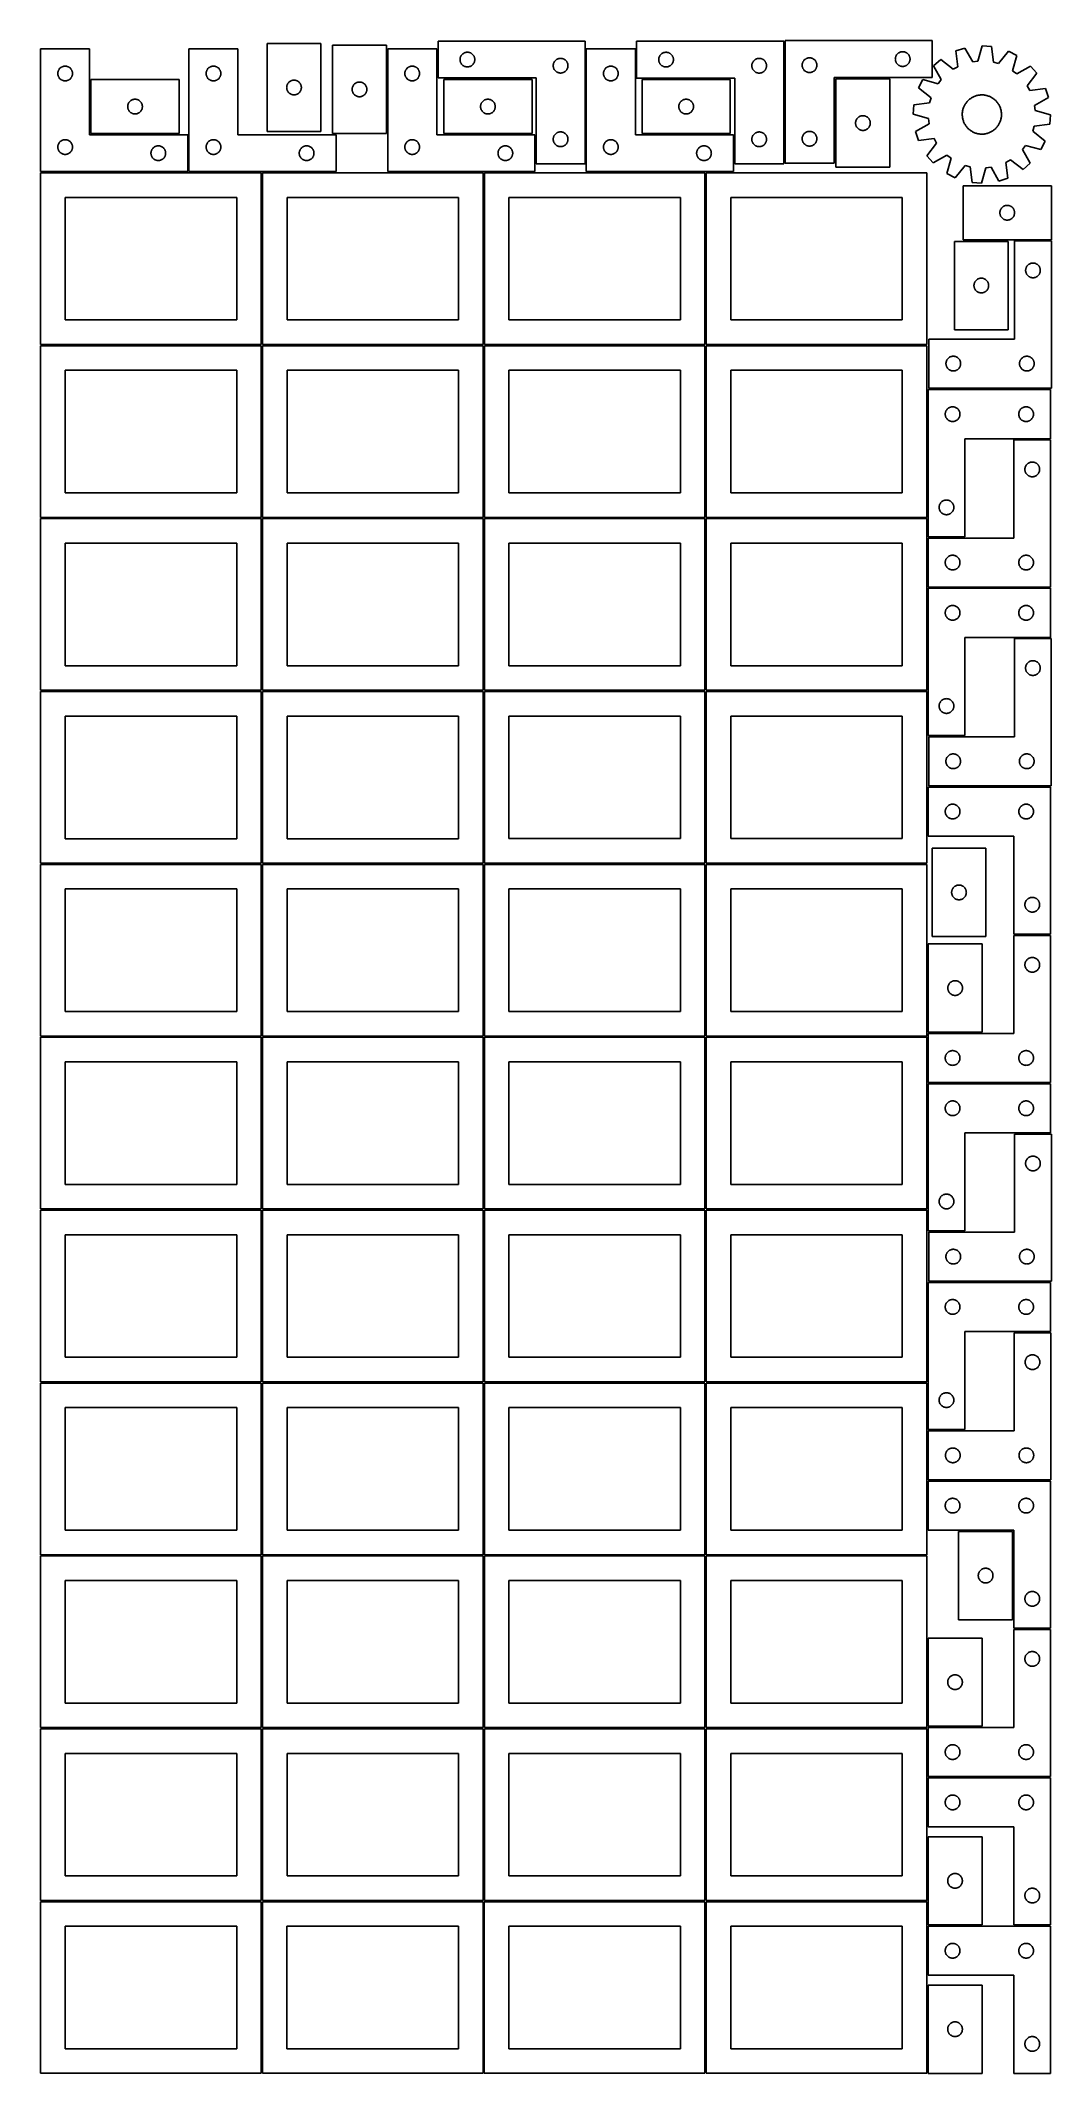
# Model space of a CAD drawing. Header units: millimetres. Extents: x 7 to 1243, y 7 to 2493.
import ezdxf

# ---------------------------------------------------------------- set-up
doc = ezdxf.new("R2010")
doc.units = ezdxf.units.MM
doc.layers.add('COMMON', color=5, linetype='CONTINUOUS', true_color=0x0000ff)
doc.layers.add('CUT', color=7, linetype='CONTINUOUS', true_color=0x000000)

msp = doc.modelspace()

# ---------------------------------------------------------------- linework, layer by layer
at = {"layer": 'COMMON'}
for p, q in [((277.291899, 1697.041937), (277.291899, 1487.041937)), ((6.541899, 1486.291936), (276.541899, 1486.291936)), ((277.291899, 1485.541936), (277.291899, 1275.541936)), ((278.0419, 1486.291936), (548.0419, 1486.291936)), ((548.7919, 1485.541936), (548.7919, 1275.541936)), ((820.291901, 1485.541936), (820.291901, 1275.541936)), ((6.541899, 1274.791935), (276.541899, 1274.791935)), ((277.291899, 1274.041935), (277.291899, 1064.041935)), ((278.0419, 1274.791935), (548.0419, 1274.791935)), ((548.7919, 1274.041935), (548.7919, 1064.041935)), ((549.541901, 1274.791935), (819.541901, 1274.791935)), ((820.291901, 1274.041935), (820.291901, 1064.041935)), ((821.041902, 1274.791935), (1091.041902, 1274.791935)), ((6.541899, 1063.291934), (276.541899, 1063.291934)), ((277.291899, 1062.541934), (277.291899, 852.541934)), ((278.0419, 1063.291934), (548.0419, 1063.291934)), ((548.7919, 1062.541934), (548.7919, 852.541934)), ((549.541901, 1063.291934), (819.541901, 1063.291934)), ((820.291901, 1062.541934), (820.291901, 852.541934)), ((821.041902, 1063.291934), (1091.041902, 1063.291934)), ((6.541899, 851.791933), (276.541899, 851.791933)), ((277.291899, 851.041933), (277.291899, 641.041933)), ((278.0419, 851.791933), (548.0419, 851.791933)), ((548.7919, 851.041933), (548.7919, 641.041933)), ((549.541901, 851.791933), (819.541901, 851.791933)), ((820.291901, 851.041933), (820.291901, 641.041933)), ((821.041902, 851.791933), (1091.041902, 851.791933)), ((276.541899, 640.291933), (6.541899, 640.291933)), ((277.291899, 639.541932), (277.291899, 429.541932)), ((548.0419, 640.291933), (278.0419, 640.291933)), ((548.791901, 429.541932), (548.791901, 639.541932)), ((549.541901, 640.291932), (819.541901, 640.291932)), ((820.291901, 639.541932), (820.291901, 429.541932)), ((821.041902, 640.291932), (1091.041902, 640.291932)), ((6.541899, 428.791931), (276.541899, 428.791931)), ((277.291899, 428.041931), (277.291899, 218.041931)), ((278.0419, 428.791931), (548.0419, 428.791931)), ((548.7919, 428.041931), (548.7919, 218.041931)), ((819.541901, 428.791932), (549.541901, 428.791932)), ((820.291901, 428.041931), (820.291901, 218.041931)), ((1091.041902, 428.791932), (821.041902, 428.791932)), ((6.541899, 217.29193), (276.520965, 217.29193)), ((277.270965, 216.54193), (277.270965, 6.54193)), ((278.0419, 217.29193), (548.020966, 217.29193)), ((548.770966, 216.54193), (548.770966, 6.54193)), ((549.541901, 217.29193), (819.520967, 217.29193)), ((820.270967, 216.54193), (820.270967, 6.54193)), ((821.041902, 217.29193), (1091.020968, 217.29193))]:
    msp.add_line(p, q, dxfattribs=at)
at = {"layer": 'CUT'}
for p, q in [((349.616606, 2490.098665), (283.616606, 2490.098665)), ((283.616606, 2490.098665), (283.616606, 2382.098665)), ((349.616606, 2382.098665), (349.616606, 2490.098665)), ((429.734648, 2487.8118), (363.734648, 2487.8118)), ((363.734648, 2487.8118), (363.734648, 2379.8118)), ((429.734648, 2379.8118), (429.734648, 2487.8118)), ((672.840542, 2492.815709), (492.840542, 2492.815709)), ((492.840542, 2492.815709), (492.840542, 2447.815709)), ((672.840542, 2342.815709), (672.840542, 2492.815709)), ((915.933346, 2492.722447), (735.933346, 2492.722447)), ((735.933346, 2492.722447), (735.933346, 2447.722447)), ((915.933346, 2342.722447), (915.933346, 2492.722447)), ((917.521299, 2493.43509), (1097.521299, 2493.43509)), ((917.521299, 2343.43509), (917.521299, 2493.43509)), ((1097.521299, 2493.43509), (1097.521299, 2448.43509)), ((1158.80089, 2487.059091), (1153.578652, 2468.399759)), ((1170.306355, 2486.216624), (1158.80089, 2487.059091)), ((66.520965, 2483.251496), (6.520965, 2483.251496)), ((6.520965, 2483.251496), (6.520965, 2333.251496)), ((34.191593, 2461.944829), (34.765152, 2462.078564)), ((34.765152, 2462.078564), (35.346229, 2462.1745)), ((35.346229, 2462.1745), (35.932336, 2462.232227)), ((35.932336, 2462.232227), (36.520965, 2462.251496)), ((36.520965, 2462.251496), (37.109593, 2462.232227)), ((37.109593, 2462.232227), (37.6957, 2462.1745)), ((37.6957, 2462.1745), (38.276778, 2462.078564)), ((38.276778, 2462.078564), (38.850336, 2461.944829)), ((66.520965, 2378.251496), (66.520965, 2483.251496)), ((248.041961, 2483.251496), (188.041961, 2483.251496)), ((188.041961, 2483.251496), (188.041961, 2333.251496)), ((215.712589, 2461.944829), (216.286148, 2462.078564)), ((216.286148, 2462.078564), (216.867225, 2462.1745)), ((216.867225, 2462.1745), (217.453333, 2462.232227)), ((217.453333, 2462.232227), (218.041961, 2462.251496)), ((218.041961, 2462.251496), (218.630589, 2462.232227)), ((218.630589, 2462.232227), (219.216696, 2462.1745)), ((219.216696, 2462.1745), (219.797774, 2462.078564)), ((219.797774, 2462.078564), (220.371332, 2461.944829)), ((248.041961, 2378.251496), (248.041961, 2483.251496)), ((491.249053, 2483.251496), (431.249053, 2483.251496)), ((431.249053, 2483.251496), (431.249053, 2333.251496)), ((458.919682, 2461.944829), (459.49324, 2462.078564)), ((459.49324, 2462.078564), (460.074317, 2462.1745)), ((460.074317, 2462.1745), (460.660425, 2462.232227)), ((460.660425, 2462.232227), (461.249053, 2462.251496)), ((461.249053, 2462.251496), (461.837681, 2462.232227)), ((461.837681, 2462.232227), (462.423789, 2462.1745)), ((462.423789, 2462.1745), (463.004866, 2462.078564)), ((463.004866, 2462.078564), (463.578424, 2461.944829)), ((491.249053, 2378.251496), (491.249053, 2483.251496)), ((519.840542, 2470.315709), (519.859811, 2470.904337)), ((519.859811, 2469.727081), (519.840542, 2470.315709)), ((519.859811, 2470.904337), (519.917538, 2471.490444)), ((519.917538, 2469.140973), (519.859811, 2469.727081)), ((519.917538, 2471.490444), (520.013474, 2472.071522)), ((520.013474, 2468.559896), (519.917538, 2469.140973)), ((520.013474, 2472.071522), (520.147209, 2472.64508)), ((520.147209, 2467.986337), (520.013474, 2468.559896)), ((520.147209, 2472.64508), (520.31817, 2473.208664)), ((520.31817, 2467.422754), (520.147209, 2467.986337)), ((520.31817, 2473.208664), (520.525626, 2473.75986)), ((520.525626, 2466.871558), (520.31817, 2467.422754)), ((520.525626, 2473.75986), (520.768687, 2474.296307)), ((520.768687, 2466.335111), (520.525626, 2466.871558)), ((520.768687, 2474.296307), (521.046313, 2474.815709)), ((521.046313, 2465.815709), (520.768687, 2466.335111)), ((521.046313, 2474.815709), (521.357315, 2475.315841)), ((521.357315, 2465.315577), (521.046313, 2465.815709)), ((521.357315, 2475.315841), (521.700362, 2475.794562)), ((521.700362, 2464.836856), (521.357315, 2465.315577)), ((521.700362, 2475.794562), (522.073983, 2476.249821)), ((522.073983, 2464.381596), (521.700362, 2464.836856)), ((522.073983, 2476.249821), (522.476581, 2476.67967)), ((522.476581, 2463.951748), (522.073983, 2464.381596)), ((522.476581, 2476.67967), (522.906429, 2477.082267)), ((522.906429, 2463.54915), (522.476581, 2463.951748)), ((522.906429, 2477.082267), (523.361689, 2477.455889)), ((523.361689, 2463.175529), (522.906429, 2463.54915)), ((523.361689, 2477.455889), (523.84041, 2477.798935)), ((523.84041, 2462.832482), (523.361689, 2463.175529)), ((523.84041, 2477.798935), (524.340542, 2478.109937)), ((524.340542, 2462.52148), (523.84041, 2462.832482)), ((524.340542, 2478.109937), (524.859943, 2478.387563)), ((524.859943, 2462.243854), (524.340542, 2462.52148)), ((524.859943, 2478.387563), (525.396391, 2478.630625)), ((525.396391, 2462.000793), (524.859943, 2462.243854)), ((525.396391, 2478.630625), (525.947586, 2478.83808)), ((525.947586, 2478.83808), (526.51117, 2479.009041)), ((526.51117, 2479.009041), (527.084729, 2479.142776)), ((527.084729, 2479.142776), (527.665806, 2479.238712)), ((527.665806, 2479.238712), (528.251913, 2479.296439)), ((528.251913, 2479.296439), (528.840542, 2479.315709)), ((528.840542, 2479.315709), (529.42917, 2479.296439)), ((529.42917, 2479.296439), (530.015277, 2479.238712)), ((530.015277, 2479.238712), (530.596355, 2479.142776)), ((530.596355, 2479.142776), (531.169913, 2479.009041)), ((531.169913, 2479.009041), (531.733497, 2478.83808)), ((531.733497, 2478.83808), (532.284693, 2478.630625)), ((532.284693, 2478.630625), (532.82114, 2478.387563)), ((532.82114, 2462.243854), (532.284693, 2462.000793)), ((532.82114, 2478.387563), (533.340542, 2478.109937)), ((533.340542, 2462.52148), (532.82114, 2462.243854)), ((533.340542, 2478.109937), (533.840674, 2477.798935)), ((533.840674, 2462.832482), (533.340542, 2462.52148)), ((533.840674, 2477.798935), (534.319394, 2477.455889)), ((534.319394, 2463.175529), (533.840674, 2462.832482)), ((534.319394, 2477.455889), (534.774654, 2477.082267)), ((534.774654, 2463.54915), (534.319394, 2463.175529)), ((534.774654, 2477.082267), (535.204503, 2476.67967)), ((535.204503, 2463.951748), (534.774654, 2463.54915)), ((535.204503, 2476.67967), (535.6071, 2476.249821)), ((535.6071, 2464.381596), (535.204503, 2463.951748)), ((535.6071, 2476.249821), (535.980722, 2475.794562)), ((535.980722, 2464.836856), (535.6071, 2464.381596)), ((535.980722, 2475.794562), (536.323768, 2475.315841)), ((536.323768, 2465.315577), (535.980722, 2464.836856)), ((536.323768, 2475.315841), (536.63477, 2474.815709)), ((536.63477, 2465.815709), (536.323768, 2465.315577)), ((536.63477, 2474.815709), (536.912396, 2474.296307)), ((536.912396, 2466.335111), (536.63477, 2465.815709)), ((536.912396, 2474.296307), (537.155457, 2473.75986)), ((537.155457, 2466.871558), (536.912396, 2466.335111)), ((537.155457, 2473.75986), (537.362913, 2473.208664)), ((537.362913, 2467.422754), (537.155457, 2466.871558)), ((537.362913, 2473.208664), (537.533874, 2472.64508)), ((537.533874, 2467.986337), (537.362913, 2467.422754)), ((537.533874, 2472.64508), (537.667609, 2472.071522)), ((537.667609, 2468.559896), (537.533874, 2467.986337)), ((537.667609, 2472.071522), (537.763545, 2471.490444)), ((537.763545, 2469.140973), (537.667609, 2468.559896)), ((537.763545, 2471.490444), (537.821272, 2470.904337)), ((537.821272, 2469.727081), (537.763545, 2469.140973)), ((537.821272, 2470.904337), (537.840542, 2470.315709)), ((537.840542, 2470.315709), (537.821272, 2469.727081)), ((633.840542, 2462.815709), (633.859811, 2463.404337)), ((633.859811, 2462.227081), (633.840542, 2462.815709)), ((633.859811, 2463.404337), (633.917538, 2463.990444)), ((633.917538, 2461.640973), (633.859811, 2462.227081)), ((633.917538, 2463.990444), (634.013474, 2464.571522)), ((634.013474, 2464.571522), (634.147209, 2465.14508)), ((634.147209, 2465.14508), (634.31817, 2465.708664)), ((634.31817, 2465.708664), (634.525626, 2466.25986)), ((634.525626, 2466.25986), (634.768687, 2466.796307)), ((634.768687, 2466.796307), (635.046313, 2467.315709)), ((635.046313, 2467.315709), (635.357315, 2467.815841)), ((635.357315, 2467.815841), (635.700362, 2468.294562)), ((635.700362, 2468.294562), (636.073983, 2468.749821)), ((636.073983, 2468.749821), (636.476581, 2469.17967)), ((636.476581, 2469.17967), (636.906429, 2469.582267)), ((636.906429, 2469.582267), (637.361689, 2469.955889)), ((637.361689, 2469.955889), (637.84041, 2470.298935)), ((637.84041, 2470.298935), (638.340542, 2470.609937)), ((638.340542, 2470.609937), (638.859943, 2470.887563)), ((638.859943, 2470.887563), (639.396391, 2471.130625)), ((639.396391, 2471.130625), (639.947586, 2471.33808)), ((639.947586, 2471.33808), (640.51117, 2471.509041)), ((640.51117, 2471.509041), (641.084729, 2471.642776)), ((641.084729, 2471.642776), (641.665806, 2471.738712)), ((641.665806, 2471.738712), (642.251913, 2471.796439)), ((642.251913, 2471.796439), (642.840542, 2471.815709)), ((642.840542, 2471.815709), (643.42917, 2471.796439)), ((643.42917, 2471.796439), (644.015277, 2471.738712)), ((644.015277, 2471.738712), (644.596355, 2471.642776)), ((644.596355, 2471.642776), (645.169913, 2471.509041)), ((645.169913, 2471.509041), (645.733497, 2471.33808)), ((645.733497, 2471.33808), (646.284693, 2471.130625)), ((646.284693, 2471.130625), (646.82114, 2470.887563)), ((646.82114, 2470.887563), (647.340542, 2470.609937)), ((647.340542, 2470.609937), (647.840674, 2470.298935)), ((647.840674, 2470.298935), (648.319394, 2469.955889)), ((648.319394, 2469.955889), (648.774654, 2469.582267)), ((648.774654, 2469.582267), (649.204503, 2469.17967)), ((649.204503, 2469.17967), (649.6071, 2468.749821)), ((649.6071, 2468.749821), (649.980722, 2468.294562)), ((649.980722, 2468.294562), (650.323768, 2467.815841)), ((650.323768, 2467.815841), (650.63477, 2467.315709)), ((650.63477, 2467.315709), (650.912396, 2466.796307)), ((650.912396, 2466.796307), (651.155457, 2466.25986)), ((651.155457, 2466.25986), (651.362913, 2465.708664)), ((651.362913, 2465.708664), (651.533874, 2465.14508)), ((651.533874, 2465.14508), (651.667609, 2464.571522)), ((651.667609, 2464.571522), (651.763545, 2463.990444)), ((651.763545, 2463.990444), (651.821272, 2463.404337)), ((651.821272, 2462.227081), (651.763545, 2461.640973)), ((651.821272, 2463.404337), (651.840542, 2462.815709)), ((651.840542, 2462.815709), (651.821272, 2462.227081)), ((734.36151, 2483.251496), (674.36151, 2483.251496)), ((674.36151, 2483.251496), (674.36151, 2333.251496)), ((702.032139, 2461.944829), (702.605697, 2462.078564)), ((702.605697, 2462.078564), (703.186775, 2462.1745)), ((703.186775, 2462.1745), (703.772882, 2462.232227)), ((703.772882, 2462.232227), (704.36151, 2462.251496)), ((704.36151, 2462.251496), (704.950138, 2462.232227)), ((704.950138, 2462.232227), (705.536246, 2462.1745)), ((705.536246, 2462.1745), (706.117323, 2462.078564)), ((706.117323, 2462.078564), (706.690882, 2461.944829)), ((734.36151, 2378.251496), (734.36151, 2483.251496)), ((762.933346, 2470.222447), (762.952615, 2470.811075)), ((762.952615, 2469.633819), (762.933346, 2470.222447)), ((762.952615, 2470.811075), (763.010342, 2471.397183)), ((763.010342, 2469.047711), (762.952615, 2469.633819)), ((763.010342, 2471.397183), (763.106278, 2471.97826)), ((763.106278, 2468.466634), (763.010342, 2469.047711)), ((763.106278, 2471.97826), (763.240013, 2472.551818)), ((763.240013, 2467.893076), (763.106278, 2468.466634)), ((763.240013, 2472.551818), (763.410974, 2473.115402)), ((763.410974, 2467.329492), (763.240013, 2467.893076)), ((763.410974, 2473.115402), (763.61843, 2473.666598)), ((763.61843, 2466.778296), (763.410974, 2467.329492)), ((763.61843, 2473.666598), (763.861491, 2474.203045)), ((763.861491, 2466.241849), (763.61843, 2466.778296)), ((763.861491, 2474.203045), (764.139117, 2474.722447)), ((764.139117, 2465.722447), (763.861491, 2466.241849)), ((764.139117, 2474.722447), (764.450119, 2475.222579)), ((764.450119, 2465.222315), (764.139117, 2465.722447)), ((764.450119, 2475.222579), (764.793166, 2475.7013)), ((764.793166, 2464.743594), (764.450119, 2465.222315)), ((764.793166, 2475.7013), (765.166787, 2476.156559)), ((765.166787, 2464.288335), (764.793166, 2464.743594)), ((765.166787, 2476.156559), (765.569385, 2476.586408)), ((765.569385, 2463.858486), (765.166787, 2464.288335)), ((765.569385, 2476.586408), (765.999233, 2476.989005)), ((765.999233, 2463.455889), (765.569385, 2463.858486)), ((765.999233, 2476.989005), (766.454493, 2477.362627)), ((766.454493, 2463.082267), (765.999233, 2463.455889)), ((766.454493, 2477.362627), (766.933213, 2477.705674)), ((766.933213, 2462.739221), (766.454493, 2463.082267)), ((766.933213, 2477.705674), (767.433346, 2478.016676)), ((767.433346, 2462.428218), (766.933213, 2462.739221)), ((767.433346, 2478.016676), (767.952747, 2478.294302)), ((767.952747, 2462.150592), (767.433346, 2462.428218)), ((767.952747, 2478.294302), (768.489195, 2478.537363)), ((768.489195, 2461.907531), (767.952747, 2462.150592)), ((768.489195, 2478.537363), (769.04039, 2478.744818)), ((769.04039, 2478.744818), (769.603974, 2478.915779)), ((769.603974, 2478.915779), (770.177533, 2479.049515)), ((770.177533, 2479.049515), (770.75861, 2479.145451)), ((770.75861, 2479.145451), (771.344717, 2479.203177)), ((771.344717, 2479.203177), (771.933346, 2479.222447)), ((771.933346, 2479.222447), (772.521974, 2479.203177)), ((772.521974, 2479.203177), (773.108081, 2479.145451)), ((773.108081, 2479.145451), (773.689158, 2479.049515)), ((773.689158, 2479.049515), (774.262717, 2478.915779)), ((774.262717, 2478.915779), (774.826301, 2478.744818)), ((774.826301, 2478.744818), (775.377496, 2478.537363)), ((775.377496, 2478.537363), (775.913944, 2478.294302)), ((775.913944, 2462.150592), (775.377496, 2461.907531)), ((775.913944, 2478.294302), (776.433346, 2478.016676)), ((776.433346, 2462.428218), (775.913944, 2462.150592)), ((776.433346, 2478.016676), (776.933478, 2477.705674)), ((776.933478, 2462.739221), (776.433346, 2462.428218)), ((776.933478, 2477.705674), (777.412198, 2477.362627)), ((777.412198, 2463.082267), (776.933478, 2462.739221)), ((777.412198, 2477.362627), (777.867458, 2476.989005)), ((777.867458, 2463.455889), (777.412198, 2463.082267)), ((777.867458, 2476.989005), (778.297307, 2476.586408)), ((778.297307, 2463.858486), (777.867458, 2463.455889)), ((778.297307, 2476.586408), (778.699904, 2476.156559)), ((778.699904, 2464.288335), (778.297307, 2463.858486)), ((778.699904, 2476.156559), (779.073526, 2475.7013)), ((779.073526, 2464.743594), (778.699904, 2464.288335)), ((779.073526, 2475.7013), (779.416572, 2475.222579)), ((779.416572, 2465.222315), (779.073526, 2464.743594)), ((779.416572, 2475.222579), (779.727574, 2474.722447)), ((779.727574, 2465.722447), (779.416572, 2465.222315)), ((779.727574, 2474.722447), (780.0052, 2474.203045)), ((780.0052, 2466.241849), (779.727574, 2465.722447)), ((780.0052, 2474.203045), (780.248261, 2473.666598)), ((780.248261, 2466.778296), (780.0052, 2466.241849)), ((780.248261, 2473.666598), (780.455717, 2473.115402)), ((780.455717, 2467.329492), (780.248261, 2466.778296)), ((780.455717, 2473.115402), (780.626678, 2472.551818)), ((780.626678, 2467.893076), (780.455717, 2467.329492)), ((780.626678, 2472.551818), (780.760413, 2471.97826)), ((780.760413, 2468.466634), (780.626678, 2467.893076)), ((780.760413, 2471.97826), (780.856349, 2471.397183)), ((780.856349, 2469.047711), (780.760413, 2468.466634)), ((780.856349, 2471.397183), (780.914076, 2470.811075)), ((780.914076, 2469.633819), (780.856349, 2469.047711)), ((780.914076, 2470.811075), (780.933346, 2470.222447)), ((780.933346, 2470.222447), (780.914076, 2469.633819)), ((876.933346, 2462.722447), (876.952615, 2463.311075)), ((876.952615, 2462.133819), (876.933346, 2462.722447)), ((876.952615, 2463.311075), (877.010342, 2463.897183)), ((877.010342, 2461.547711), (876.952615, 2462.133819)), ((877.010342, 2463.897183), (877.106278, 2464.47826)), ((877.106278, 2464.47826), (877.240013, 2465.051818)), ((877.240013, 2465.051818), (877.410974, 2465.615402)), ((877.410974, 2465.615402), (877.61843, 2466.166598)), ((877.61843, 2466.166598), (877.861491, 2466.703045)), ((877.861491, 2466.703045), (878.139117, 2467.222447)), ((878.139117, 2467.222447), (878.450119, 2467.722579)), ((878.450119, 2467.722579), (878.793166, 2468.2013)), ((878.793166, 2468.2013), (879.166787, 2468.656559)), ((879.166787, 2468.656559), (879.569385, 2469.086408)), ((879.569385, 2469.086408), (879.999233, 2469.489005)), ((879.999233, 2469.489005), (880.454493, 2469.862627)), ((880.454493, 2469.862627), (880.933213, 2470.205674)), ((880.933213, 2470.205674), (881.433346, 2470.516676)), ((881.433346, 2470.516676), (881.952747, 2470.794302)), ((881.952747, 2470.794302), (882.489195, 2471.037363)), ((882.489195, 2471.037363), (883.04039, 2471.244818)), ((883.04039, 2471.244818), (883.603974, 2471.415779)), ((883.603974, 2471.415779), (884.177533, 2471.549515)), ((884.177533, 2471.549515), (884.75861, 2471.645451)), ((884.75861, 2471.645451), (885.344717, 2471.703177)), ((885.344717, 2471.703177), (885.933346, 2471.722447)), ((885.933346, 2471.722447), (886.521974, 2471.703177)), ((886.521974, 2471.703177), (887.108081, 2471.645451)), ((887.108081, 2471.645451), (887.689158, 2471.549515)), ((887.689158, 2471.549515), (888.262717, 2471.415779)), ((888.262717, 2471.415779), (888.826301, 2471.244818)), ((888.826301, 2471.244818), (889.377496, 2471.037363)), ((889.377496, 2471.037363), (889.913944, 2470.794302)), ((889.913944, 2470.794302), (890.433346, 2470.516676)), ((890.433346, 2470.516676), (890.933478, 2470.205674)), ((890.933478, 2470.205674), (891.412198, 2469.862627)), ((891.412198, 2469.862627), (891.867458, 2469.489005)), ((891.867458, 2469.489005), (892.297307, 2469.086408)), ((892.297307, 2469.086408), (892.699904, 2468.656559)), ((892.699904, 2468.656559), (893.073526, 2468.2013)), ((893.073526, 2468.2013), (893.416572, 2467.722579)), ((893.416572, 2467.722579), (893.727574, 2467.222447)), ((893.727574, 2467.222447), (894.0052, 2466.703045)), ((894.0052, 2466.703045), (894.248261, 2466.166598)), ((894.248261, 2466.166598), (894.455717, 2465.615402)), ((894.455717, 2465.615402), (894.626678, 2465.051818)), ((894.626678, 2465.051818), (894.760413, 2464.47826)), ((894.760413, 2464.47826), (894.856349, 2463.897183)), ((894.856349, 2463.897183), (894.914076, 2463.311075)), ((894.914076, 2462.133819), (894.856349, 2461.547711)), ((894.914076, 2463.311075), (894.933346, 2462.722447)), ((894.933346, 2462.722447), (894.914076, 2462.133819)), ((938.540569, 2464.023718), (938.521299, 2463.43509)), ((938.521299, 2463.43509), (938.540569, 2462.846462)), ((938.598295, 2464.609826), (938.540569, 2464.023718)), ((938.540569, 2462.846462), (938.598295, 2462.260354)), ((938.694231, 2465.190903), (938.598295, 2464.609826)), ((938.598295, 2462.260354), (938.694231, 2461.679277)), ((938.827967, 2465.764461), (938.694231, 2465.190903)), ((938.998928, 2466.328045), (938.827967, 2465.764461)), ((939.206383, 2466.879241), (938.998928, 2466.328045)), ((939.449444, 2467.415688), (939.206383, 2466.879241)), ((939.72707, 2467.93509), (939.449444, 2467.415688)), ((940.038072, 2468.435222), (939.72707, 2467.93509)), ((940.381119, 2468.913943), (940.038072, 2468.435222)), ((940.754741, 2469.369202), (940.381119, 2468.913943)), ((941.157338, 2469.799051), (940.754741, 2469.369202)), ((941.587187, 2470.201648), (941.157338, 2469.799051)), ((942.042446, 2470.57527), (941.587187, 2470.201648)), ((942.521167, 2470.918316), (942.042446, 2470.57527)), ((943.021299, 2471.229319), (942.521167, 2470.918316)), ((943.540701, 2471.506945), (943.021299, 2471.229319)), ((944.077148, 2471.750006), (943.540701, 2471.506945)), ((944.628344, 2471.957461), (944.077148, 2471.750006)), ((945.191928, 2472.128422), (944.628344, 2471.957461)), ((945.765486, 2472.262157), (945.191928, 2472.128422)), ((946.346563, 2472.358094), (945.765486, 2472.262157)), ((946.932671, 2472.41582), (946.346563, 2472.358094)), ((947.521299, 2472.43509), (946.932671, 2472.41582)), ((948.109927, 2472.41582), (947.521299, 2472.43509)), ((948.696035, 2472.358094), (948.109927, 2472.41582)), ((949.277112, 2472.262157), (948.696035, 2472.358094)), ((949.85067, 2472.128422), (949.277112, 2472.262157)), ((950.414254, 2471.957461), (949.85067, 2472.128422)), ((950.96545, 2471.750006), (950.414254, 2471.957461)), ((951.501897, 2471.506945), (950.96545, 2471.750006)), ((952.021299, 2471.229319), (951.501897, 2471.506945)), ((952.521431, 2470.918316), (952.021299, 2471.229319)), ((953.000152, 2470.57527), (952.521431, 2470.918316)), ((953.455411, 2470.201648), (953.000152, 2470.57527)), ((953.88526, 2469.799051), (953.455411, 2470.201648)), ((954.287857, 2469.369202), (953.88526, 2469.799051)), ((954.661479, 2468.913943), (954.287857, 2469.369202)), ((955.004526, 2468.435222), (954.661479, 2468.913943)), ((955.315528, 2467.93509), (955.004526, 2468.435222)), ((955.593154, 2467.415688), (955.315528, 2467.93509)), ((955.836215, 2466.879241), (955.593154, 2467.415688)), ((956.04367, 2466.328045), (955.836215, 2466.879241)), ((956.214631, 2465.764461), (956.04367, 2466.328045)), ((956.348367, 2465.190903), (956.214631, 2465.764461)), ((956.444303, 2464.609826), (956.348367, 2465.190903)), ((956.348367, 2461.679277), (956.444303, 2462.260354)), ((956.502029, 2464.023718), (956.444303, 2464.609826)), ((956.444303, 2462.260354), (956.502029, 2462.846462)), ((956.521299, 2463.43509), (956.502029, 2464.023718)), ((956.502029, 2462.846462), (956.521299, 2463.43509)), ((1052.540569, 2471.523718), (1052.521299, 2470.93509)), ((1052.521299, 2470.93509), (1052.540569, 2470.346462)), ((1052.598295, 2472.109826), (1052.540569, 2471.523718)), ((1052.540569, 2470.346462), (1052.598295, 2469.760354)), ((1052.694231, 2472.690903), (1052.598295, 2472.109826)), ((1052.598295, 2469.760354), (1052.694231, 2469.179277)), ((1052.827967, 2473.264461), (1052.694231, 2472.690903)), ((1052.694231, 2469.179277), (1052.827967, 2468.605719)), ((1052.998928, 2473.828045), (1052.827967, 2473.264461)), ((1052.827967, 2468.605719), (1052.998928, 2468.042135)), ((1053.206383, 2474.379241), (1052.998928, 2473.828045)), ((1052.998928, 2468.042135), (1053.206383, 2467.490939)), ((1053.449444, 2474.915688), (1053.206383, 2474.379241)), ((1053.206383, 2467.490939), (1053.449444, 2466.954492)), ((1053.72707, 2475.43509), (1053.449444, 2474.915688)), ((1053.449444, 2466.954492), (1053.72707, 2466.43509)), ((1054.038072, 2475.935222), (1053.72707, 2475.43509)), ((1053.72707, 2466.43509), (1054.038072, 2465.934958)), ((1054.381119, 2476.413943), (1054.038072, 2475.935222)), ((1054.038072, 2465.934958), (1054.381119, 2465.456237)), ((1054.754741, 2476.869202), (1054.381119, 2476.413943)), ((1054.381119, 2465.456237), (1054.754741, 2465.000978)), ((1055.157338, 2477.299051), (1054.754741, 2476.869202)), ((1054.754741, 2465.000978), (1055.157338, 2464.571129)), ((1055.587187, 2477.701648), (1055.157338, 2477.299051)), ((1055.157338, 2464.571129), (1055.587187, 2464.168532)), ((1056.042446, 2478.07527), (1055.587187, 2477.701648)), ((1055.587187, 2464.168532), (1056.042446, 2463.79491)), ((1056.521167, 2478.418316), (1056.042446, 2478.07527)), ((1056.042446, 2463.79491), (1056.521167, 2463.451863)), ((1057.021299, 2478.729319), (1056.521167, 2478.418316)), ((1056.521167, 2463.451863), (1057.021299, 2463.140861)), ((1057.540701, 2479.006945), (1057.021299, 2478.729319)), ((1057.021299, 2463.140861), (1057.540701, 2462.863235)), ((1058.077148, 2479.250006), (1057.540701, 2479.006945)), ((1057.540701, 2462.863235), (1058.077148, 2462.620174)), ((1058.628344, 2479.457461), (1058.077148, 2479.250006)), ((1058.077148, 2462.620174), (1058.628344, 2462.412719)), ((1059.191928, 2479.628422), (1058.628344, 2479.457461)), ((1058.628344, 2462.412719), (1059.191928, 2462.241758)), ((1059.765486, 2479.762157), (1059.191928, 2479.628422)), ((1059.191928, 2462.241758), (1059.765486, 2462.108022)), ((1060.346563, 2479.858094), (1059.765486, 2479.762157)), ((1059.765486, 2462.108022), (1060.346563, 2462.012086)), ((1060.932671, 2479.91582), (1060.346563, 2479.858094)), ((1061.521299, 2479.93509), (1060.932671, 2479.91582)), ((1062.109927, 2479.91582), (1061.521299, 2479.93509)), ((1062.696035, 2479.858094), (1062.109927, 2479.91582)), ((1063.277112, 2479.762157), (1062.696035, 2479.858094)), ((1062.696035, 2462.012086), (1063.277112, 2462.108022)), ((1063.85067, 2479.628422), (1063.277112, 2479.762157)), ((1063.277112, 2462.108022), (1063.85067, 2462.241758)), ((1064.414254, 2479.457461), (1063.85067, 2479.628422)), ((1063.85067, 2462.241758), (1064.414254, 2462.412719)), ((1064.96545, 2479.250006), (1064.414254, 2479.457461)), ((1064.414254, 2462.412719), (1064.96545, 2462.620174)), ((1065.501897, 2479.006945), (1064.96545, 2479.250006)), ((1064.96545, 2462.620174), (1065.501897, 2462.863235)), ((1066.021299, 2478.729319), (1065.501897, 2479.006945)), ((1065.501897, 2462.863235), (1066.021299, 2463.140861)), ((1066.521431, 2478.418316), (1066.021299, 2478.729319)), ((1066.021299, 2463.140861), (1066.521431, 2463.451863)), ((1067.000152, 2478.07527), (1066.521431, 2478.418316)), ((1066.521431, 2463.451863), (1067.000152, 2463.79491)), ((1067.455411, 2477.701648), (1067.000152, 2478.07527)), ((1067.000152, 2463.79491), (1067.455411, 2464.168532)), ((1067.88526, 2477.299051), (1067.455411, 2477.701648)), ((1067.455411, 2464.168532), (1067.88526, 2464.571129)), ((1068.287857, 2476.869202), (1067.88526, 2477.299051)), ((1067.88526, 2464.571129), (1068.287857, 2465.000978)), ((1068.661479, 2476.413943), (1068.287857, 2476.869202)), ((1068.287857, 2465.000978), (1068.661479, 2465.456237)), ((1069.004526, 2475.935222), (1068.661479, 2476.413943)), ((1068.661479, 2465.456237), (1069.004526, 2465.934958)), ((1069.315528, 2475.43509), (1069.004526, 2475.935222)), ((1069.004526, 2465.934958), (1069.315528, 2466.43509)), ((1069.593154, 2474.915688), (1069.315528, 2475.43509)), ((1069.315528, 2466.43509), (1069.593154, 2466.954492)), ((1069.836215, 2474.379241), (1069.593154, 2474.915688)), ((1069.593154, 2466.954492), (1069.836215, 2467.490939)), ((1070.04367, 2473.828045), (1069.836215, 2474.379241)), ((1069.836215, 2467.490939), (1070.04367, 2468.042135)), ((1070.214631, 2473.264461), (1070.04367, 2473.828045)), ((1070.04367, 2468.042135), (1070.214631, 2468.605719)), ((1070.348367, 2472.690903), (1070.214631, 2473.264461)), ((1070.214631, 2468.605719), (1070.348367, 2469.179277)), ((1070.444303, 2472.109826), (1070.348367, 2472.690903)), ((1070.348367, 2469.179277), (1070.444303, 2469.760354)), ((1070.502029, 2471.523718), (1070.444303, 2472.109826)), ((1070.444303, 2469.760354), (1070.502029, 2470.346462)), ((1070.521299, 2470.93509), (1070.502029, 2471.523718)), ((1070.502029, 2470.346462), (1070.521299, 2470.93509)), ((1108.02827, 2470.255759), (1099.296964, 2462.715881)), ((1099.296964, 2462.715881), (1108.798424, 2445.829062)), ((1123.35094, 2458.395819), (1108.02827, 2470.255759)), ((1137.579905, 2484.430133), (1126.627844, 2480.805519)), ((1126.627844, 2480.805519), (1128.943743, 2461.568081)), ((1147.197604, 2467.609244), (1137.579905, 2484.430133)), ((1153.578652, 2468.399759), (1147.197604, 2467.609244)), ((1172.754875, 2466.995616), (1170.306355, 2486.216624)), ((1178.952711, 2465.284035), (1172.754875, 2466.995616)), ((1190.918047, 2480.524546), (1178.952711, 2465.284035)), ((1201.225312, 2475.343258), (1190.918047, 2480.524546)), ((1196.131888, 2456.648353), (1201.225312, 2475.343258)), ((1218.089769, 2462.19671), (1201.202949, 2452.695249)), ((1225.629647, 2453.465404), (1218.089769, 2462.19671)), ((27.520965, 2453.251496), (27.540234, 2453.840124)), ((27.540234, 2452.662868), (27.520965, 2453.251496)), ((27.540234, 2453.840124), (27.597961, 2454.426232)), ((27.597961, 2452.07676), (27.540234, 2452.662868)), ((27.597961, 2454.426232), (27.693897, 2455.007309)), ((27.693897, 2451.495683), (27.597961, 2452.07676)), ((27.693897, 2455.007309), (27.827632, 2455.580868)), ((27.827632, 2450.922125), (27.693897, 2451.495683)), ((27.827632, 2455.580868), (27.998593, 2456.144451)), ((27.998593, 2450.358541), (27.827632, 2450.922125)), ((27.998593, 2456.144451), (28.206049, 2456.695647)), ((28.206049, 2449.807345), (27.998593, 2450.358541)), ((28.206049, 2456.695647), (28.44911, 2457.232094)), ((28.44911, 2449.270898), (28.206049, 2449.807345)), ((28.44911, 2457.232094), (28.726736, 2457.751496)), ((28.726736, 2448.751496), (28.44911, 2449.270898)), ((28.726736, 2457.751496), (29.037738, 2458.251628)), ((29.037738, 2448.251364), (28.726736, 2448.751496)), ((29.037738, 2458.251628), (29.380785, 2458.730349)), ((29.380785, 2447.772643), (29.037738, 2448.251364)), ((29.380785, 2458.730349), (29.754406, 2459.185609)), ((29.754406, 2447.317384), (29.380785, 2447.772643)), ((29.754406, 2459.185609), (30.157004, 2459.615457)), ((30.157004, 2446.887535), (29.754406, 2447.317384)), ((30.157004, 2459.615457), (30.586852, 2460.018054)), ((30.586852, 2446.484938), (30.157004, 2446.887535)), ((30.586852, 2460.018054), (31.042112, 2460.391676)), ((31.042112, 2446.111316), (30.586852, 2446.484938)), ((31.042112, 2460.391676), (31.520833, 2460.734723)), ((31.520833, 2445.76827), (31.042112, 2446.111316)), ((31.520833, 2460.734723), (32.020965, 2461.045725)), ((32.020965, 2445.457268), (31.520833, 2445.76827)), ((32.020965, 2461.045725), (32.540366, 2461.323351)), ((32.540366, 2445.179642), (32.020965, 2445.457268)), ((32.540366, 2461.323351), (33.076814, 2461.566412)), ((33.076814, 2444.93658), (32.540366, 2445.179642)), ((33.076814, 2461.566412), (33.628009, 2461.773867)), ((33.628009, 2444.729125), (33.076814, 2444.93658)), ((33.628009, 2461.773867), (34.191593, 2461.944829)), ((34.191593, 2444.558164), (33.628009, 2444.729125)), ((34.765152, 2444.424429), (34.191593, 2444.558164)), ((35.346229, 2444.328492), (34.765152, 2444.424429)), ((35.932336, 2444.270766), (35.346229, 2444.328492)), ((36.520965, 2444.251496), (35.932336, 2444.270766)), ((37.109593, 2444.270766), (36.520965, 2444.251496)), ((37.6957, 2444.328492), (37.109593, 2444.270766)), ((38.276778, 2444.424429), (37.6957, 2444.328492)), ((38.850336, 2444.558164), (38.276778, 2444.424429)), ((38.850336, 2461.944829), (39.41392, 2461.773867)), ((39.41392, 2444.729125), (38.850336, 2444.558164)), ((39.41392, 2461.773867), (39.965116, 2461.566412)), ((39.965116, 2444.93658), (39.41392, 2444.729125)), ((39.965116, 2461.566412), (40.501563, 2461.323351)), ((40.501563, 2445.179642), (39.965116, 2444.93658)), ((40.501563, 2461.323351), (41.020965, 2461.045725)), ((41.020965, 2445.457268), (40.501563, 2445.179642)), ((41.020965, 2461.045725), (41.521097, 2460.734723)), ((41.521097, 2445.76827), (41.020965, 2445.457268)), ((41.521097, 2460.734723), (41.999817, 2460.391676)), ((41.999817, 2446.111316), (41.521097, 2445.76827)), ((41.999817, 2460.391676), (42.455077, 2460.018054)), ((42.455077, 2446.484938), (41.999817, 2446.111316)), ((42.455077, 2460.018054), (42.884926, 2459.615457)), ((42.884926, 2446.887535), (42.455077, 2446.484938)), ((42.884926, 2459.615457), (43.287523, 2459.185609)), ((43.287523, 2447.317384), (42.884926, 2446.887535)), ((43.287523, 2459.185609), (43.661145, 2458.730349)), ((43.661145, 2447.772643), (43.287523, 2447.317384)), ((43.661145, 2458.730349), (44.004191, 2458.251628)), ((44.004191, 2448.251364), (43.661145, 2447.772643)), ((44.004191, 2458.251628), (44.315193, 2457.751496)), ((44.315193, 2448.751496), (44.004191, 2448.251364)), ((44.315193, 2457.751496), (44.592819, 2457.232094)), ((44.592819, 2449.270898), (44.315193, 2448.751496)), ((44.592819, 2457.232094), (44.83588, 2456.695647)), ((44.83588, 2449.807345), (44.592819, 2449.270898)), ((44.83588, 2456.695647), (45.043336, 2456.144451)), ((45.043336, 2450.358541), (44.83588, 2449.807345)), ((45.043336, 2456.144451), (45.214297, 2455.580868)), ((45.214297, 2450.922125), (45.043336, 2450.358541)), ((45.214297, 2455.580868), (45.348032, 2455.007309)), ((45.348032, 2451.495683), (45.214297, 2450.922125)), ((45.348032, 2455.007309), (45.443968, 2454.426232)), ((45.443968, 2452.07676), (45.348032, 2451.495683)), ((45.443968, 2454.426232), (45.501695, 2453.840124)), ((45.501695, 2452.662868), (45.443968, 2452.07676)), ((45.501695, 2453.840124), (45.520965, 2453.251496)), ((45.520965, 2453.251496), (45.501695, 2452.662868)), ((176.05148, 2445.781773), (68.05148, 2445.781773)), ((68.05148, 2445.781773), (68.05148, 2379.781773)), ((176.05148, 2379.781773), (176.05148, 2445.781773)), ((209.041961, 2453.251496), (209.06123, 2453.840124)), ((209.06123, 2452.662868), (209.041961, 2453.251496)), ((209.06123, 2453.840124), (209.118957, 2454.426232)), ((209.118957, 2452.07676), (209.06123, 2452.662868)), ((209.118957, 2454.426232), (209.214893, 2455.007309)), ((209.214893, 2451.495683), (209.118957, 2452.07676)), ((209.214893, 2455.007309), (209.348628, 2455.580868)), ((209.348628, 2450.922125), (209.214893, 2451.495683)), ((209.348628, 2455.580868), (209.51959, 2456.144451)), ((209.51959, 2450.358541), (209.348628, 2450.922125)), ((209.51959, 2456.144451), (209.727045, 2456.695647)), ((209.727045, 2449.807345), (209.51959, 2450.358541)), ((209.727045, 2456.695647), (209.970106, 2457.232094)), ((209.970106, 2449.270898), (209.727045, 2449.807345)), ((209.970106, 2457.232094), (210.247732, 2457.751496)), ((210.247732, 2448.751496), (209.970106, 2449.270898)), ((210.247732, 2457.751496), (210.558734, 2458.251628)), ((210.558734, 2448.251364), (210.247732, 2448.751496)), ((210.558734, 2458.251628), (210.901781, 2458.730349)), ((210.901781, 2447.772643), (210.558734, 2448.251364)), ((210.901781, 2458.730349), (211.275402, 2459.185609)), ((211.275402, 2447.317384), (210.901781, 2447.772643)), ((211.275402, 2459.185609), (211.678, 2459.615457)), ((211.678, 2446.887535), (211.275402, 2447.317384)), ((211.678, 2459.615457), (212.107848, 2460.018054)), ((212.107848, 2446.484938), (211.678, 2446.887535)), ((212.107848, 2460.018054), (212.563108, 2460.391676)), ((212.563108, 2446.111316), (212.107848, 2446.484938)), ((212.563108, 2460.391676), (213.041829, 2460.734723)), ((213.041829, 2445.76827), (212.563108, 2446.111316)), ((213.041829, 2460.734723), (213.541961, 2461.045725)), ((213.541961, 2445.457268), (213.041829, 2445.76827)), ((213.541961, 2461.045725), (214.061363, 2461.323351)), ((214.061363, 2445.179642), (213.541961, 2445.457268)), ((214.061363, 2461.323351), (214.59781, 2461.566412)), ((214.59781, 2444.93658), (214.061363, 2445.179642)), ((214.59781, 2461.566412), (215.149006, 2461.773867)), ((215.149006, 2444.729125), (214.59781, 2444.93658)), ((215.149006, 2461.773867), (215.712589, 2461.944829)), ((215.712589, 2444.558164), (215.149006, 2444.729125)), ((216.286148, 2444.424429), (215.712589, 2444.558164)), ((216.867225, 2444.328492), (216.286148, 2444.424429)), ((217.453333, 2444.270766), (216.867225, 2444.328492)), ((218.041961, 2444.251496), (217.453333, 2444.270766)), ((218.630589, 2444.270766), (218.041961, 2444.251496)), ((219.216696, 2444.328492), (218.630589, 2444.270766)), ((219.797774, 2444.424429), (219.216696, 2444.328492)), ((220.371332, 2444.558164), (219.797774, 2444.424429)), ((220.371332, 2461.944829), (220.934916, 2461.773867)), ((220.934916, 2444.729125), (220.371332, 2444.558164)), ((220.934916, 2461.773867), (221.486112, 2461.566412)), ((221.486112, 2444.93658), (220.934916, 2444.729125)), ((221.486112, 2461.566412), (222.022559, 2461.323351)), ((222.022559, 2445.179642), (221.486112, 2444.93658)), ((222.022559, 2461.323351), (222.541961, 2461.045725)), ((222.541961, 2445.457268), (222.022559, 2445.179642)), ((222.541961, 2461.045725), (223.042093, 2460.734723)), ((223.042093, 2445.76827), (222.541961, 2445.457268)), ((223.042093, 2460.734723), (223.520814, 2460.391676)), ((223.520814, 2446.111316), (223.042093, 2445.76827)), ((223.520814, 2460.391676), (223.976073, 2460.018054)), ((223.976073, 2446.484938), (223.520814, 2446.111316)), ((223.976073, 2460.018054), (224.405922, 2459.615457)), ((224.405922, 2446.887535), (223.976073, 2446.484938)), ((224.405922, 2459.615457), (224.808519, 2459.185609)), ((224.808519, 2447.317384), (224.405922, 2446.887535)), ((224.808519, 2459.185609), (225.182141, 2458.730349)), ((225.182141, 2447.772643), (224.808519, 2447.317384)), ((225.182141, 2458.730349), (225.525187, 2458.251628)), ((225.525187, 2448.251364), (225.182141, 2447.772643)), ((225.525187, 2458.251628), (225.836189, 2457.751496)), ((225.836189, 2448.751496), (225.525187, 2448.251364)), ((225.836189, 2457.751496), (226.113815, 2457.232094)), ((226.113815, 2449.270898), (225.836189, 2448.751496)), ((226.113815, 2457.232094), (226.356877, 2456.695647)), ((226.356877, 2449.807345), (226.113815, 2449.270898)), ((226.356877, 2456.695647), (226.564332, 2456.144451)), ((226.564332, 2450.358541), (226.356877, 2449.807345)), ((226.564332, 2456.144451), (226.735293, 2455.580868)), ((226.735293, 2450.922125), (226.564332, 2450.358541)), ((226.735293, 2455.580868), (226.869028, 2455.007309)), ((226.869028, 2451.495683), (226.735293, 2450.922125)), ((226.869028, 2455.007309), (226.964964, 2454.426232)), ((226.964964, 2452.07676), (226.869028, 2451.495683)), ((226.964964, 2454.426232), (227.022691, 2453.840124)), ((227.022691, 2452.662868), (226.964964, 2452.07676)), ((227.022691, 2453.840124), (227.041961, 2453.251496)), ((227.041961, 2453.251496), (227.022691, 2452.662868)), ((307.635876, 2436.687293), (307.693602, 2437.273401)), ((307.693602, 2437.273401), (307.789539, 2437.854478)), ((307.789539, 2437.854478), (307.923274, 2438.428036)), ((307.923274, 2438.428036), (308.094235, 2438.99162)), ((308.094235, 2438.99162), (308.30169, 2439.542816)), ((308.30169, 2439.542816), (308.544751, 2440.079263)), ((308.544751, 2440.079263), (308.822377, 2440.598665)), ((308.822377, 2440.598665), (309.13338, 2441.098797)), ((309.13338, 2441.098797), (309.476426, 2441.577518)), ((309.476426, 2441.577518), (309.850048, 2442.032777)), ((309.850048, 2442.032777), (310.252645, 2442.462626)), ((310.252645, 2442.462626), (310.682494, 2442.865223)), ((310.682494, 2442.865223), (311.137753, 2443.238845)), ((311.137753, 2443.238845), (311.616474, 2443.581891)), ((311.616474, 2443.581891), (312.116606, 2443.892894)), ((312.116606, 2443.892894), (312.636008, 2444.17052)), ((312.636008, 2444.17052), (313.172455, 2444.413581)), ((313.172455, 2444.413581), (313.723651, 2444.621036)), ((313.723651, 2444.621036), (314.287235, 2444.791997)), ((314.287235, 2444.791997), (314.860793, 2444.925732)), ((314.860793, 2444.925732), (315.44187, 2445.021669)), ((315.44187, 2445.021669), (316.027978, 2445.079395)), ((316.027978, 2445.079395), (316.616606, 2445.098665)), ((316.616606, 2445.098665), (317.205234, 2445.079395)), ((317.205234, 2445.079395), (317.791342, 2445.021669)), ((317.791342, 2445.021669), (318.372419, 2444.925732)), ((318.372419, 2444.925732), (318.945977, 2444.791997)), ((318.945977, 2444.791997), (319.509561, 2444.621036)), ((319.509561, 2444.621036), (320.060757, 2444.413581)), ((320.060757, 2444.413581), (320.597204, 2444.17052)), ((320.597204, 2444.17052), (321.116606, 2443.892894)), ((321.116606, 2443.892894), (321.616738, 2443.581891)), ((321.616738, 2443.581891), (322.095459, 2443.238845)), ((322.095459, 2443.238845), (322.550718, 2442.865223)), ((322.550718, 2442.865223), (322.980567, 2442.462626)), ((322.980567, 2442.462626), (323.383164, 2442.032777)), ((323.383164, 2442.032777), (323.756786, 2441.577518)), ((323.756786, 2441.577518), (324.099833, 2441.098797)), ((324.099833, 2441.098797), (324.410835, 2440.598665)), ((324.410835, 2440.598665), (324.688461, 2440.079263)), ((324.688461, 2440.079263), (324.931522, 2439.542816)), ((324.931522, 2439.542816), (325.138977, 2438.99162)), ((325.138977, 2438.99162), (325.309939, 2438.428036)), ((325.309939, 2438.428036), (325.443674, 2437.854478)), ((325.443674, 2437.854478), (325.53961, 2437.273401)), ((325.53961, 2437.273401), (325.597336, 2436.687293)), ((388.212277, 2436.704755), (388.419732, 2437.255951)), ((388.419732, 2437.255951), (388.662793, 2437.792398)), ((388.662793, 2437.792398), (388.940419, 2438.3118)), ((388.940419, 2438.3118), (389.251422, 2438.811932)), ((389.251422, 2438.811932), (389.594468, 2439.290653)), ((389.594468, 2439.290653), (389.96809, 2439.745912)), ((389.96809, 2439.745912), (390.370687, 2440.175761)), ((390.370687, 2440.175761), (390.800536, 2440.578358)), ((390.800536, 2440.578358), (391.255795, 2440.95198)), ((391.255795, 2440.95198), (391.734516, 2441.295026)), ((391.734516, 2441.295026), (392.234648, 2441.606028)), ((392.234648, 2441.606028), (392.75405, 2441.883654)), ((392.75405, 2441.883654), (393.290497, 2442.126715)), ((393.290497, 2442.126715), (393.841693, 2442.334171)), ((393.841693, 2442.334171), (394.405277, 2442.505132)), ((394.405277, 2442.505132), (394.978835, 2442.638867)), ((394.978835, 2442.638867), (395.559912, 2442.734803)), ((395.559912, 2442.734803), (396.14602, 2442.79253)), ((396.14602, 2442.79253), (396.734648, 2442.8118)), ((396.734648, 2442.8118), (397.323276, 2442.79253)), ((397.323276, 2442.79253), (397.909384, 2442.734803)), ((397.909384, 2442.734803), (398.490461, 2442.638867)), ((398.490461, 2442.638867), (399.064019, 2442.505132)), ((399.064019, 2442.505132), (399.627603, 2442.334171)), ((399.627603, 2442.334171), (400.178799, 2442.126715)), ((400.178799, 2442.126715), (400.715246, 2441.883654)), ((400.715246, 2441.883654), (401.234648, 2441.606028)), ((401.234648, 2441.606028), (401.73478, 2441.295026)), ((401.73478, 2441.295026), (402.213501, 2440.95198)), ((402.213501, 2440.95198), (402.66876, 2440.578358)), ((402.66876, 2440.578358), (403.098609, 2440.175761)), ((403.098609, 2440.175761), (403.501206, 2439.745912)), ((403.501206, 2439.745912), (403.874828, 2439.290653)), ((403.874828, 2439.290653), (404.217875, 2438.811932)), ((404.217875, 2438.811932), (404.528877, 2438.3118)), ((404.528877, 2438.3118), (404.806503, 2437.792398)), ((404.806503, 2437.792398), (405.049564, 2437.255951)), ((405.049564, 2437.255951), (405.257019, 2436.704755)), ((452.249053, 2453.251496), (452.268323, 2453.840124)), ((452.268323, 2452.662868), (452.249053, 2453.251496)), ((452.268323, 2453.840124), (452.326049, 2454.426232)), ((452.326049, 2452.07676), (452.268323, 2452.662868)), ((452.326049, 2454.426232), (452.421985, 2455.007309)), ((452.421985, 2451.495683), (452.326049, 2452.07676)), ((452.421985, 2455.007309), (452.555721, 2455.580868)), ((452.555721, 2450.922125), (452.421985, 2451.495683)), ((452.555721, 2455.580868), (452.726682, 2456.144451)), ((452.726682, 2450.358541), (452.555721, 2450.922125)), ((452.726682, 2456.144451), (452.934137, 2456.695647)), ((452.934137, 2449.807345), (452.726682, 2450.358541)), ((452.934137, 2456.695647), (453.177198, 2457.232094)), ((453.177198, 2449.270898), (452.934137, 2449.807345)), ((453.177198, 2457.232094), (453.454824, 2457.751496)), ((453.454824, 2448.751496), (453.177198, 2449.270898)), ((453.454824, 2457.751496), (453.765827, 2458.251628)), ((453.765827, 2448.251364), (453.454824, 2448.751496)), ((453.765827, 2458.251628), (454.108873, 2458.730349)), ((454.108873, 2447.772643), (453.765827, 2448.251364)), ((454.108873, 2458.730349), (454.482495, 2459.185609)), ((454.482495, 2447.317384), (454.108873, 2447.772643)), ((454.482495, 2459.185609), (454.885092, 2459.615457)), ((454.885092, 2446.887535), (454.482495, 2447.317384)), ((454.885092, 2459.615457), (455.314941, 2460.018054)), ((455.314941, 2446.484938), (454.885092, 2446.887535)), ((455.314941, 2460.018054), (455.7702, 2460.391676)), ((455.7702, 2446.111316), (455.314941, 2446.484938)), ((455.7702, 2460.391676), (456.248921, 2460.734723)), ((456.248921, 2445.76827), (455.7702, 2446.111316)), ((456.248921, 2460.734723), (456.749053, 2461.045725)), ((456.749053, 2445.457268), (456.248921, 2445.76827)), ((456.749053, 2461.045725), (457.268455, 2461.323351)), ((457.268455, 2445.179642), (456.749053, 2445.457268)), ((457.268455, 2461.323351), (457.804902, 2461.566412)), ((457.804902, 2444.93658), (457.268455, 2445.179642)), ((457.804902, 2461.566412), (458.356098, 2461.773867)), ((458.356098, 2444.729125), (457.804902, 2444.93658)), ((458.356098, 2461.773867), (458.919682, 2461.944829)), ((458.919682, 2444.558164), (458.356098, 2444.729125)), ((459.49324, 2444.424429), (458.919682, 2444.558164)), ((460.074317, 2444.328492), (459.49324, 2444.424429)), ((460.660425, 2444.270766), (460.074317, 2444.328492)), ((461.249053, 2444.251496), (460.660425, 2444.270766)), ((461.837681, 2444.270766), (461.249053, 2444.251496)), ((462.423789, 2444.328492), (461.837681, 2444.270766)), ((463.004866, 2444.424429), (462.423789, 2444.328492)), ((463.578424, 2444.558164), (463.004866, 2444.424429)), ((463.578424, 2461.944829), (464.142008, 2461.773867)), ((464.142008, 2444.729125), (463.578424, 2444.558164)), ((464.142008, 2461.773867), (464.693204, 2461.566412)), ((464.693204, 2444.93658), (464.142008, 2444.729125)), ((464.693204, 2461.566412), (465.229651, 2461.323351)), ((465.229651, 2445.179642), (464.693204, 2444.93658)), ((465.229651, 2461.323351), (465.749053, 2461.045725)), ((465.749053, 2445.457268), (465.229651, 2445.179642)), ((465.749053, 2461.045725), (466.249185, 2460.734723)), ((466.249185, 2445.76827), (465.749053, 2445.457268)), ((466.249185, 2460.734723), (466.727906, 2460.391676)), ((466.727906, 2446.111316), (466.249185, 2445.76827)), ((466.727906, 2460.391676), (467.183165, 2460.018054)), ((467.183165, 2446.484938), (466.727906, 2446.111316)), ((467.183165, 2460.018054), (467.613014, 2459.615457)), ((467.613014, 2446.887535), (467.183165, 2446.484938)), ((467.613014, 2459.615457), (468.015611, 2459.185609)), ((468.015611, 2447.317384), (467.613014, 2446.887535)), ((468.015611, 2459.185609), (468.389233, 2458.730349)), ((468.389233, 2447.772643), (468.015611, 2447.317384)), ((468.389233, 2458.730349), (468.73228, 2458.251628)), ((468.73228, 2448.251364), (468.389233, 2447.772643)), ((468.73228, 2458.251628), (469.043282, 2457.751496)), ((469.043282, 2448.751496), (468.73228, 2448.251364)), ((469.043282, 2457.751496), (469.320908, 2457.232094)), ((469.320908, 2449.270898), (469.043282, 2448.751496)), ((469.320908, 2457.232094), (469.563969, 2456.695647)), ((469.563969, 2449.807345), (469.320908, 2449.270898)), ((469.563969, 2456.695647), (469.771424, 2456.144451)), ((469.771424, 2450.358541), (469.563969, 2449.807345)), ((469.771424, 2456.144451), (469.942385, 2455.580868)), ((469.942385, 2450.922125), (469.771424, 2450.358541)), ((469.942385, 2455.580868), (470.076121, 2455.007309)), ((470.076121, 2451.495683), (469.942385, 2450.922125)), ((470.076121, 2455.007309), (470.172057, 2454.426232)), ((470.172057, 2452.07676), (470.076121, 2451.495683)), ((470.172057, 2454.426232), (470.229783, 2453.840124)), ((470.229783, 2452.662868), (470.172057, 2452.07676)), ((470.229783, 2453.840124), (470.249053, 2453.251496)), ((470.249053, 2453.251496), (470.229783, 2452.662868)), ((492.840542, 2447.815709), (612.840542, 2447.815709)), ((607.890164, 2445.784458), (499.890164, 2445.784458)), ((499.890164, 2445.784458), (499.890164, 2379.784458)), ((525.947586, 2461.793338), (525.396391, 2462.000793)), ((526.51117, 2461.622376), (525.947586, 2461.793338)), ((527.084729, 2461.488641), (526.51117, 2461.622376)), ((527.665806, 2461.392705), (527.084729, 2461.488641)), ((528.251913, 2461.334978), (527.665806, 2461.392705)), ((528.840542, 2461.315709), (528.251913, 2461.334978)), ((529.42917, 2461.334978), (528.840542, 2461.315709)), ((530.015277, 2461.392705), (529.42917, 2461.334978)), ((530.596355, 2461.488641), (530.015277, 2461.392705)), ((531.169913, 2461.622376), (530.596355, 2461.488641)), ((531.733497, 2461.793338), (531.169913, 2461.622376)), ((532.284693, 2462.000793), (531.733497, 2461.793338)), ((607.890164, 2379.784458), (607.890164, 2445.784458)), ((612.840542, 2447.815709), (612.840542, 2342.815709)), ((634.013474, 2461.059896), (633.917538, 2461.640973)), ((634.147209, 2460.486337), (634.013474, 2461.059896)), ((634.31817, 2459.922754), (634.147209, 2460.486337)), ((634.525626, 2459.371558), (634.31817, 2459.922754)), ((634.768687, 2458.835111), (634.525626, 2459.371558)), ((635.046313, 2458.315709), (634.768687, 2458.835111)), ((635.357315, 2457.815577), (635.046313, 2458.315709)), ((635.700362, 2457.336856), (635.357315, 2457.815577)), ((636.073983, 2456.881596), (635.700362, 2457.336856)), ((636.476581, 2456.451748), (636.073983, 2456.881596)), ((636.906429, 2456.04915), (636.476581, 2456.451748)), ((637.361689, 2455.675529), (636.906429, 2456.04915)), ((637.84041, 2455.332482), (637.361689, 2455.675529)), ((638.340542, 2455.02148), (637.84041, 2455.332482)), ((638.859943, 2454.743854), (638.340542, 2455.02148)), ((639.396391, 2454.500793), (638.859943, 2454.743854)), ((639.947586, 2454.293338), (639.396391, 2454.500793)), ((640.51117, 2454.122376), (639.947586, 2454.293338)), ((641.084729, 2453.988641), (640.51117, 2454.122376)), ((641.665806, 2453.892705), (641.084729, 2453.988641)), ((642.251913, 2453.834978), (641.665806, 2453.892705)), ((642.840542, 2453.815709), (642.251913, 2453.834978)), ((643.42917, 2453.834978), (642.840542, 2453.815709)), ((644.015277, 2453.892705), (643.42917, 2453.834978)), ((644.596355, 2453.988641), (644.015277, 2453.892705)), ((645.169913, 2454.122376), (644.596355, 2453.988641)), ((645.733497, 2454.293338), (645.169913, 2454.122376)), ((646.284693, 2454.500793), (645.733497, 2454.293338)), ((646.82114, 2454.743854), (646.284693, 2454.500793)), ((647.340542, 2455.02148), (646.82114, 2454.743854)), ((647.840674, 2455.332482), (647.340542, 2455.02148)), ((648.319394, 2455.675529), (647.840674, 2455.332482)), ((648.774654, 2456.04915), (648.319394, 2455.675529)), ((649.204503, 2456.451748), (648.774654, 2456.04915)), ((649.6071, 2456.881596), (649.204503, 2456.451748)), ((649.980722, 2457.336856), (649.6071, 2456.881596)), ((650.323768, 2457.815577), (649.980722, 2457.336856)), ((650.63477, 2458.315709), (650.323768, 2457.815577)), ((650.912396, 2458.835111), (650.63477, 2458.315709)), ((651.155457, 2459.371558), (650.912396, 2458.835111)), ((651.362913, 2459.922754), (651.155457, 2459.371558)), ((651.533874, 2460.486337), (651.362913, 2459.922754)), ((651.667609, 2461.059896), (651.533874, 2460.486337)), ((651.763545, 2461.640973), (651.667609, 2461.059896)), ((695.36151, 2453.251496), (695.38078, 2453.840124)), ((695.38078, 2452.662868), (695.36151, 2453.251496)), ((695.38078, 2453.840124), (695.438507, 2454.426232)), ((695.438507, 2452.07676), (695.38078, 2452.662868)), ((695.438507, 2454.426232), (695.534443, 2455.007309)), ((695.534443, 2451.495683), (695.438507, 2452.07676)), ((695.534443, 2455.007309), (695.668178, 2455.580868)), ((695.668178, 2450.922125), (695.534443, 2451.495683)), ((695.668178, 2455.580868), (695.839139, 2456.144451)), ((695.839139, 2450.358541), (695.668178, 2450.922125)), ((695.839139, 2456.144451), (696.046594, 2456.695647)), ((696.046594, 2449.807345), (695.839139, 2450.358541)), ((696.046594, 2456.695647), (696.289656, 2457.232094)), ((696.289656, 2449.270898), (696.046594, 2449.807345)), ((696.289656, 2457.232094), (696.567282, 2457.751496)), ((696.567282, 2448.751496), (696.289656, 2449.270898)), ((696.567282, 2457.751496), (696.878284, 2458.251628)), ((696.878284, 2448.251364), (696.567282, 2448.751496)), ((696.878284, 2458.251628), (697.22133, 2458.730349)), ((697.22133, 2447.772643), (696.878284, 2448.251364)), ((697.22133, 2458.730349), (697.594952, 2459.185609)), ((697.594952, 2447.317384), (697.22133, 2447.772643)), ((697.594952, 2459.185609), (697.997549, 2459.615457)), ((697.997549, 2446.887535), (697.594952, 2447.317384)), ((697.997549, 2459.615457), (698.427398, 2460.018054)), ((698.427398, 2446.484938), (697.997549, 2446.887535)), ((698.427398, 2460.018054), (698.882657, 2460.391676)), ((698.882657, 2446.111316), (698.427398, 2446.484938)), ((698.882657, 2460.391676), (699.361378, 2460.734723)), ((699.361378, 2445.76827), (698.882657, 2446.111316)), ((699.361378, 2460.734723), (699.86151, 2461.045725)), ((699.86151, 2445.457268), (699.361378, 2445.76827)), ((699.86151, 2461.045725), (700.380912, 2461.323351)), ((700.380912, 2445.179642), (699.86151, 2445.457268)), ((700.380912, 2461.323351), (700.917359, 2461.566412)), ((700.917359, 2444.93658), (700.380912, 2445.179642)), ((700.917359, 2461.566412), (701.468555, 2461.773867)), ((701.468555, 2444.729125), (700.917359, 2444.93658)), ((701.468555, 2461.773867), (702.032139, 2461.944829)), ((702.032139, 2444.558164), (701.468555, 2444.729125)), ((702.605697, 2444.424429), (702.032139, 2444.558164)), ((703.186775, 2444.328492), (702.605697, 2444.424429)), ((703.772882, 2444.270766), (703.186775, 2444.328492)), ((704.36151, 2444.251496), (703.772882, 2444.270766)), ((704.950138, 2444.270766), (704.36151, 2444.251496)), ((705.536246, 2444.328492), (704.950138, 2444.270766)), ((706.117323, 2444.424429), (705.536246, 2444.328492)), ((706.690882, 2444.558164), (706.117323, 2444.424429)), ((706.690882, 2461.944829), (707.254465, 2461.773867)), ((707.254465, 2444.729125), (706.690882, 2444.558164)), ((707.254465, 2461.773867), (707.805661, 2461.566412)), ((707.805661, 2444.93658), (707.254465, 2444.729125)), ((707.805661, 2461.566412), (708.342109, 2461.323351)), ((708.342109, 2445.179642), (707.805661, 2444.93658)), ((708.342109, 2461.323351), (708.86151, 2461.045725)), ((708.86151, 2445.457268), (708.342109, 2445.179642)), ((708.86151, 2461.045725), (709.361642, 2460.734723)), ((709.361642, 2445.76827), (708.86151, 2445.457268)), ((709.361642, 2460.734723), (709.840363, 2460.391676)), ((709.840363, 2446.111316), (709.361642, 2445.76827)), ((709.840363, 2460.391676), (710.295623, 2460.018054)), ((710.295623, 2446.484938), (709.840363, 2446.111316)), ((710.295623, 2460.018054), (710.725471, 2459.615457)), ((710.725471, 2446.887535), (710.295623, 2446.484938)), ((710.725471, 2459.615457), (711.128069, 2459.185609)), ((711.128069, 2447.317384), (710.725471, 2446.887535)), ((711.128069, 2459.185609), (711.50169, 2458.730349)), ((711.50169, 2447.772643), (711.128069, 2447.317384)), ((711.50169, 2458.730349), (711.844737, 2458.251628)), ((711.844737, 2448.251364), (711.50169, 2447.772643)), ((711.844737, 2458.251628), (712.155739, 2457.751496)), ((712.155739, 2448.751496), (711.844737, 2448.251364)), ((712.155739, 2457.751496), (712.433365, 2457.232094)), ((712.433365, 2449.270898), (712.155739, 2448.751496)), ((712.433365, 2457.232094), (712.676426, 2456.695647)), ((712.676426, 2449.807345), (712.433365, 2449.270898)), ((712.676426, 2456.695647), (712.883881, 2456.144451)), ((712.883881, 2450.358541), (712.676426, 2449.807345)), ((712.883881, 2456.144451), (713.054843, 2455.580868)), ((713.054843, 2450.922125), (712.883881, 2450.358541)), ((713.054843, 2455.580868), (713.188578, 2455.007309)), ((713.188578, 2451.495683), (713.054843, 2450.922125)), ((713.188578, 2455.007309), (713.284514, 2454.426232)), ((713.284514, 2452.07676), (713.188578, 2451.495683)), ((713.284514, 2454.426232), (713.342241, 2453.840124)), ((713.342241, 2452.662868), (713.284514, 2452.07676)), ((713.342241, 2453.840124), (713.36151, 2453.251496)), ((713.36151, 2453.251496), (713.342241, 2452.662868)), ((735.933346, 2447.722447), (855.933346, 2447.722447)), ((850.519194, 2445.790315), (742.519194, 2445.790315)), ((742.519194, 2445.790315), (742.519194, 2379.790315)), ((769.04039, 2461.700076), (768.489195, 2461.907531)), ((769.603974, 2461.529115), (769.04039, 2461.700076)), ((770.177533, 2461.395379), (769.603974, 2461.529115)), ((770.75861, 2461.299443), (770.177533, 2461.395379)), ((771.344717, 2461.241717), (770.75861, 2461.299443)), ((771.933346, 2461.222447), (771.344717, 2461.241717)), ((772.521974, 2461.241717), (771.933346, 2461.222447)), ((773.108081, 2461.299443), (772.521974, 2461.241717)), ((773.689158, 2461.395379), (773.108081, 2461.299443)), ((774.262717, 2461.529115), (773.689158, 2461.395379)), ((774.826301, 2461.700076), (774.262717, 2461.529115)), ((775.377496, 2461.907531), (774.826301, 2461.700076)), ((850.519194, 2379.790315), (850.519194, 2445.790315)), ((855.933346, 2447.722447), (855.933346, 2342.722447)), ((877.106278, 2460.966634), (877.010342, 2461.547711)), ((877.240013, 2460.393076), (877.106278, 2460.966634)), ((877.410974, 2459.829492), (877.240013, 2460.393076)), ((877.61843, 2459.278296), (877.410974, 2459.829492)), ((877.861491, 2458.741849), (877.61843, 2459.278296)), ((878.139117, 2458.222447), (877.861491, 2458.741849)), ((878.450119, 2457.722315), (878.139117, 2458.222447)), ((878.793166, 2457.243594), (878.450119, 2457.722315)), ((879.166787, 2456.788335), (878.793166, 2457.243594)), ((879.569385, 2456.358486), (879.166787, 2456.788335)), ((879.999233, 2455.955889), (879.569385, 2456.358486)), ((880.454493, 2455.582267), (879.999233, 2455.955889)), ((880.933213, 2455.239221), (880.454493, 2455.582267)), ((881.433346, 2454.928218), (880.933213, 2455.239221)), ((881.952747, 2454.650592), (881.433346, 2454.928218)), ((882.489195, 2454.407531), (881.952747, 2454.650592)), ((883.04039, 2454.200076), (882.489195, 2454.407531)), ((883.603974, 2454.029115), (883.04039, 2454.200076)), ((884.177533, 2453.895379), (883.603974, 2454.029115)), ((884.75861, 2453.799443), (884.177533, 2453.895379)), ((885.344717, 2453.741717), (884.75861, 2453.799443)), ((885.933346, 2453.722447), (885.344717, 2453.741717)), ((886.521974, 2453.741717), (885.933346, 2453.722447)), ((887.108081, 2453.799443), (886.521974, 2453.741717)), ((887.689158, 2453.895379), (887.108081, 2453.799443)), ((888.262717, 2454.029115), (887.689158, 2453.895379)), ((888.826301, 2454.200076), (888.262717, 2454.029115)), ((889.377496, 2454.407531), (888.826301, 2454.200076)), ((889.913944, 2454.650592), (889.377496, 2454.407531)), ((890.433346, 2454.928218), (889.913944, 2454.650592)), ((890.933478, 2455.239221), (890.433346, 2454.928218)), ((891.412198, 2455.582267), (890.933478, 2455.239221)), ((891.867458, 2455.955889), (891.412198, 2455.582267)), ((892.297307, 2456.358486), (891.867458, 2455.955889)), ((892.699904, 2456.788335), (892.297307, 2456.358486)), ((893.073526, 2457.243594), (892.699904, 2456.788335)), ((893.416572, 2457.722315), (893.073526, 2457.243594)), ((893.727574, 2458.222447), (893.416572, 2457.722315)), ((894.0052, 2458.741849), (893.727574, 2458.222447)), ((894.248261, 2459.278296), (894.0052, 2458.741849)), ((894.455717, 2459.829492), (894.248261, 2459.278296)), ((894.626678, 2460.393076), (894.455717, 2459.829492)), ((894.760413, 2460.966634), (894.626678, 2460.393076)), ((894.856349, 2461.547711), (894.760413, 2460.966634)), ((938.694231, 2461.679277), (938.827967, 2461.105719)), ((938.827967, 2461.105719), (938.998928, 2460.542135)), ((938.998928, 2460.542135), (939.206383, 2459.990939)), ((939.206383, 2459.990939), (939.449444, 2459.454492)), ((939.449444, 2459.454492), (939.72707, 2458.93509)), ((939.72707, 2458.93509), (940.038072, 2458.434958)), ((940.038072, 2458.434958), (940.381119, 2457.956237)), ((940.381119, 2457.956237), (940.754741, 2457.500978)), ((940.754741, 2457.500978), (941.157338, 2457.071129)), ((941.157338, 2457.071129), (941.587187, 2456.668532)), ((941.587187, 2456.668532), (942.042446, 2456.29491)), ((942.042446, 2456.29491), (942.521167, 2455.951863)), ((942.521167, 2455.951863), (943.021299, 2455.640861)), ((943.021299, 2455.640861), (943.540701, 2455.363235)), ((943.540701, 2455.363235), (944.077148, 2455.120174)), ((944.077148, 2455.120174), (944.628344, 2454.912719)), ((944.628344, 2454.912719), (945.191928, 2454.741758)), ((945.191928, 2454.741758), (945.765486, 2454.608022)), ((945.765486, 2454.608022), (946.346563, 2454.512086)), ((946.346563, 2454.512086), (946.932671, 2454.45436)), ((946.932671, 2454.45436), (947.521299, 2454.43509)), ((947.521299, 2454.43509), (948.109927, 2454.45436)), ((948.109927, 2454.45436), (948.696035, 2454.512086)), ((948.696035, 2454.512086), (949.277112, 2454.608022)), ((949.277112, 2454.608022), (949.85067, 2454.741758)), ((949.85067, 2454.741758), (950.414254, 2454.912719)), ((950.414254, 2454.912719), (950.96545, 2455.120174)), ((950.96545, 2455.120174), (951.501897, 2455.363235)), ((951.501897, 2455.363235), (952.021299, 2455.640861)), ((952.021299, 2455.640861), (952.521431, 2455.951863)), ((952.521431, 2455.951863), (953.000152, 2456.29491)), ((953.000152, 2456.29491), (953.455411, 2456.668532)), ((953.455411, 2456.668532), (953.88526, 2457.071129)), ((953.88526, 2457.071129), (954.287857, 2457.500978)), ((954.287857, 2457.500978), (954.661479, 2457.956237)), ((954.661479, 2457.956237), (955.004526, 2458.434958)), ((955.004526, 2458.434958), (955.315528, 2458.93509)), ((955.315528, 2458.93509), (955.593154, 2459.454492)), ((955.593154, 2459.454492), (955.836215, 2459.990939)), ((955.836215, 2459.990939), (956.04367, 2460.542135)), ((956.04367, 2460.542135), (956.214631, 2461.105719)), ((956.214631, 2461.105719), (956.348367, 2461.679277)), ((1097.521299, 2448.43509), (977.521299, 2448.43509)), ((977.521299, 2448.43509), (977.521299, 2343.43509)), ((979.839578, 2446.605986), (979.839578, 2338.605986)), ((1045.839578, 2446.605986), (979.839578, 2446.605986)), ((1045.839578, 2338.605986), (1045.839578, 2446.605986)), ((1060.346563, 2462.012086), (1060.932671, 2461.95436)), ((1060.932671, 2461.95436), (1061.521299, 2461.93509)), ((1061.521299, 2461.93509), (1062.109927, 2461.95436)), ((1062.109927, 2461.95436), (1062.696035, 2462.012086)), ((1086.150416, 2445.851425), (1080.969128, 2435.544159)), ((1104.84532, 2440.758001), (1086.150416, 2445.851425)), ((1108.798424, 2445.829062), (1104.84532, 2440.758001)), ((1128.943743, 2461.568081), (1123.35094, 2458.395819)), ((1201.202949, 2452.695249), (1196.131888, 2456.648353)), ((1213.769706, 2438.142733), (1225.629647, 2453.465404)), ((1216.941969, 2432.549931), (1213.769706, 2438.142733)), ((113.05148, 2412.781773), (113.07075, 2413.370401)), ((113.07075, 2412.193145), (113.05148, 2412.781773)), ((113.07075, 2413.370401), (113.128476, 2413.956508)), ((113.128476, 2413.956508), (113.224413, 2414.537586)), ((113.224413, 2414.537586), (113.358148, 2415.111144)), ((113.358148, 2415.111144), (113.529109, 2415.674728)), ((113.529109, 2415.674728), (113.736564, 2416.225924)), ((113.736564, 2416.225924), (113.979625, 2416.762371)), ((113.979625, 2416.762371), (114.257251, 2417.281773)), ((114.257251, 2417.281773), (114.568254, 2417.781905)), ((114.568254, 2417.781905), (114.9113, 2418.260626)), ((114.9113, 2418.260626), (115.284922, 2418.715885)), ((115.284922, 2418.715885), (115.687519, 2419.145734)), ((115.687519, 2419.145734), (116.117368, 2419.548331)), ((116.117368, 2419.548331), (116.572627, 2419.921953)), ((116.572627, 2419.921953), (117.051348, 2420.264999)), ((117.051348, 2420.264999), (117.55148, 2420.576001)), ((117.55148, 2420.576001), (118.070882, 2420.853627)), ((118.070882, 2420.853627), (118.607329, 2421.096689)), ((118.607329, 2421.096689), (119.158525, 2421.304144)), ((119.158525, 2421.304144), (119.722109, 2421.475105)), ((119.722109, 2421.475105), (120.295667, 2421.60884)), ((120.295667, 2421.60884), (120.876744, 2421.704777)), ((120.876744, 2421.704777), (121.462852, 2421.762503)), ((121.462852, 2421.762503), (122.05148, 2421.781773)), ((122.05148, 2421.781773), (122.640108, 2421.762503)), ((122.640108, 2421.762503), (123.226216, 2421.704777)), ((123.226216, 2421.704777), (123.807293, 2421.60884)), ((123.807293, 2421.60884), (124.380852, 2421.475105)), ((124.380852, 2421.475105), (124.944435, 2421.304144)), ((124.944435, 2421.304144), (125.495631, 2421.096689)), ((125.495631, 2421.096689), (126.032078, 2420.853627)), ((126.032078, 2420.853627), (126.55148, 2420.576001)), ((126.55148, 2420.576001), (127.051612, 2420.264999)), ((127.051612, 2420.264999), (127.530333, 2419.921953)), ((127.530333, 2419.921953), (127.985592, 2419.548331)), ((127.985592, 2419.548331), (128.415441, 2419.145734)), ((128.415441, 2419.145734), (128.818038, 2418.715885)), ((128.818038, 2418.715885), (129.19166, 2418.260626)), ((129.19166, 2418.260626), (129.534707, 2417.781905)), ((129.534707, 2417.781905), (129.845709, 2417.281773)), ((129.845709, 2417.281773), (130.123335, 2416.762371)), ((130.123335, 2416.762371), (130.366396, 2416.225924)), ((130.366396, 2416.225924), (130.573851, 2415.674728)), ((130.573851, 2415.674728), (130.744813, 2415.111144)), ((130.744813, 2415.111144), (130.878548, 2414.537586)), ((130.878548, 2414.537586), (130.974484, 2413.956508)), ((130.974484, 2413.956508), (131.03221, 2413.370401)), ((131.03221, 2413.370401), (131.05148, 2412.781773)), ((131.05148, 2412.781773), (131.03221, 2412.193145)), ((307.616606, 2436.098665), (307.635876, 2436.687293)), ((307.635876, 2435.510037), (307.616606, 2436.098665)), ((307.693602, 2434.923929), (307.635876, 2435.510037)), ((307.789539, 2434.342852), (307.693602, 2434.923929)), ((307.923274, 2433.769294), (307.789539, 2434.342852)), ((308.094235, 2433.20571), (307.923274, 2433.769294)), ((308.30169, 2432.654514), (308.094235, 2433.20571)), ((308.544751, 2432.118067), (308.30169, 2432.654514)), ((308.822377, 2431.598665), (308.544751, 2432.118067)), ((309.13338, 2431.098533), (308.822377, 2431.598665)), ((309.476426, 2430.619812), (309.13338, 2431.098533)), ((309.850048, 2430.164553), (309.476426, 2430.619812)), ((310.252645, 2429.734704), (309.850048, 2430.164553)), ((310.682494, 2429.332107), (310.252645, 2429.734704)), ((311.137753, 2428.958485), (310.682494, 2429.332107)), ((311.616474, 2428.615438), (311.137753, 2428.958485)), ((312.116606, 2428.304436), (311.616474, 2428.615438)), ((312.636008, 2428.02681), (312.116606, 2428.304436)), ((313.172455, 2427.783749), (312.636008, 2428.02681)), ((313.723651, 2427.576294), (313.172455, 2427.783749)), ((314.287235, 2427.405332), (313.723651, 2427.576294)), ((314.860793, 2427.271597), (314.287235, 2427.405332)), ((315.44187, 2427.175661), (314.860793, 2427.271597)), ((316.027978, 2427.117935), (315.44187, 2427.175661)), ((316.616606, 2427.098665), (316.027978, 2427.117935)), ((317.205234, 2427.117935), (316.616606, 2427.098665)), ((317.791342, 2427.175661), (317.205234, 2427.117935)), ((318.372419, 2427.271597), (317.791342, 2427.175661)), ((318.945977, 2427.405332), (318.372419, 2427.271597)), ((319.509561, 2427.576294), (318.945977, 2427.405332)), ((320.060757, 2427.783749), (319.509561, 2427.576294)), ((320.597204, 2428.02681), (320.060757, 2427.783749)), ((321.116606, 2428.304436), (320.597204, 2428.02681)), ((321.616738, 2428.615438), (321.116606, 2428.304436)), ((322.095459, 2428.958485), (321.616738, 2428.615438)), ((322.550718, 2429.332107), (322.095459, 2428.958485)), ((322.980567, 2429.734704), (322.550718, 2429.332107)), ((323.383164, 2430.164553), (322.980567, 2429.734704)), ((323.756786, 2430.619812), (323.383164, 2430.164553)), ((324.099833, 2431.098533), (323.756786, 2430.619812)), ((324.410835, 2431.598665), (324.099833, 2431.098533)), ((324.688461, 2432.118067), (324.410835, 2431.598665)), ((324.931522, 2432.654514), (324.688461, 2432.118067)), ((325.138977, 2433.20571), (324.931522, 2432.654514)), ((325.309939, 2433.769294), (325.138977, 2433.20571)), ((325.443674, 2434.342852), (325.309939, 2433.769294)), ((325.53961, 2434.923929), (325.443674, 2434.342852)), ((325.597336, 2435.510037), (325.53961, 2434.923929)), ((325.597336, 2436.687293), (325.616606, 2436.098665)), ((325.616606, 2436.098665), (325.597336, 2435.510037)), ((387.734648, 2433.8118), (387.753918, 2434.400428)), ((387.753918, 2433.223172), (387.734648, 2433.8118)), ((387.753918, 2434.400428), (387.811644, 2434.986535)), ((387.811644, 2432.637064), (387.753918, 2433.223172)), ((387.811644, 2434.986535), (387.907581, 2435.567613)), ((387.907581, 2432.055987), (387.811644, 2432.637064)), ((387.907581, 2435.567613), (388.041316, 2436.141171)), ((388.041316, 2431.482428), (387.907581, 2432.055987)), ((388.041316, 2436.141171), (388.212277, 2436.704755)), ((388.212277, 2430.918845), (388.041316, 2431.482428)), ((388.419732, 2430.367649), (388.212277, 2430.918845)), ((388.662793, 2429.831201), (388.419732, 2430.367649)), ((388.940419, 2429.3118), (388.662793, 2429.831201)), ((389.251422, 2428.811668), (388.940419, 2429.3118)), ((389.594468, 2428.332947), (389.251422, 2428.811668)), ((389.96809, 2427.877687), (389.594468, 2428.332947)), ((390.370687, 2427.447839), (389.96809, 2427.877687)), ((390.800536, 2427.045241), (390.370687, 2427.447839)), ((391.255795, 2426.67162), (390.800536, 2427.045241)), ((391.734516, 2426.328573), (391.255795, 2426.67162)), ((392.234648, 2426.017571), (391.734516, 2426.328573)), ((392.75405, 2425.739945), (392.234648, 2426.017571)), ((393.290497, 2425.496884), (392.75405, 2425.739945)), ((393.841693, 2425.289429), (393.290497, 2425.496884)), ((394.405277, 2425.118467), (393.841693, 2425.289429)), ((394.978835, 2424.984732), (394.405277, 2425.118467)), ((395.559912, 2424.888796), (394.978835, 2424.984732)), ((396.14602, 2424.831069), (395.559912, 2424.888796)), ((396.734648, 2424.8118), (396.14602, 2424.831069)), ((397.323276, 2424.831069), (396.734648, 2424.8118)), ((397.909384, 2424.888796), (397.323276, 2424.831069)), ((398.490461, 2424.984732), (397.909384, 2424.888796)), ((399.064019, 2425.118467), (398.490461, 2424.984732)), ((399.627603, 2425.289429), (399.064019, 2425.118467)), ((400.178799, 2425.496884), (399.627603, 2425.289429)), ((400.715246, 2425.739945), (400.178799, 2425.496884)), ((401.234648, 2426.017571), (400.715246, 2425.739945)), ((401.73478, 2426.328573), (401.234648, 2426.017571)), ((402.213501, 2426.67162), (401.73478, 2426.328573)), ((402.66876, 2427.045241), (402.213501, 2426.67162)), ((403.098609, 2427.447839), (402.66876, 2427.045241)), ((403.501206, 2427.877687), (403.098609, 2427.447839)), ((403.874828, 2428.332947), (403.501206, 2427.877687)), ((404.217875, 2428.811668), (403.874828, 2428.332947)), ((404.528877, 2429.3118), (404.217875, 2428.811668)), ((404.806503, 2429.831201), (404.528877, 2429.3118)), ((405.049564, 2430.367649), (404.806503, 2429.831201)), ((405.257019, 2430.918845), (405.049564, 2430.367649)), ((405.257019, 2436.704755), (405.42798, 2436.141171)), ((405.42798, 2431.482428), (405.257019, 2430.918845)), ((405.42798, 2436.141171), (405.561716, 2435.567613)), ((405.561716, 2432.055987), (405.42798, 2431.482428)), ((405.561716, 2435.567613), (405.657652, 2434.986535)), ((405.657652, 2432.637064), (405.561716, 2432.055987)), ((405.657652, 2434.986535), (405.715378, 2434.400428)), ((405.715378, 2433.223172), (405.657652, 2432.637064)), ((405.715378, 2434.400428), (405.734648, 2433.8118)), ((405.734648, 2433.8118), (405.715378, 2433.223172)), ((544.890164, 2412.784458), (544.909434, 2413.373086)), ((544.909434, 2412.19583), (544.890164, 2412.784458)), ((544.909434, 2413.373086), (544.96716, 2413.959194)), ((544.96716, 2413.959194), (545.063097, 2414.540271)), ((545.063097, 2414.540271), (545.196832, 2415.11383)), ((545.196832, 2415.11383), (545.367793, 2415.677413)), ((545.367793, 2415.677413), (545.575248, 2416.228609)), ((545.575248, 2416.228609), (545.81831, 2416.765057)), ((545.81831, 2416.765057), (546.095936, 2417.284458)), ((546.095936, 2417.284458), (546.406938, 2417.78459)), ((546.406938, 2417.78459), (546.749984, 2418.263311)), ((546.749984, 2418.263311), (547.123606, 2418.718571)), ((547.123606, 2418.718571), (547.526203, 2419.148419)), ((547.526203, 2419.148419), (547.956052, 2419.551017)), ((547.956052, 2419.551017), (548.411311, 2419.924638)), ((548.411311, 2419.924638), (548.890032, 2420.267685)), ((548.890032, 2420.267685), (549.390164, 2420.578687)), ((549.390164, 2420.578687), (549.909566, 2420.856313)), ((549.909566, 2420.856313), (550.446013, 2421.099374)), ((550.446013, 2421.099374), (550.997209, 2421.306829)), ((550.997209, 2421.306829), (551.560793, 2421.477791)), ((551.560793, 2421.477791), (552.134351, 2421.611526)), ((552.134351, 2421.611526), (552.715428, 2421.707462)), ((552.715428, 2421.707462), (553.301536, 2421.765189)), ((553.301536, 2421.765189), (553.890164, 2421.784458)), ((553.890164, 2421.784458), (554.478792, 2421.765189)), ((554.478792, 2421.765189), (555.0649, 2421.707462)), ((555.0649, 2421.707462), (555.645977, 2421.611526)), ((555.645977, 2421.611526), (556.219536, 2421.477791)), ((556.219536, 2421.477791), (556.783119, 2421.306829)), ((556.783119, 2421.306829), (557.334315, 2421.099374)), ((557.334315, 2421.099374), (557.870762, 2420.856313)), ((557.870762, 2420.856313), (558.390164, 2420.578687)), ((558.390164, 2420.578687), (558.890296, 2420.267685)), ((558.890296, 2420.267685), (559.369017, 2419.924638)), ((559.369017, 2419.924638), (559.824277, 2419.551017)), ((559.824277, 2419.551017), (560.254125, 2419.148419)), ((560.254125, 2419.148419), (560.656722, 2418.718571)), ((560.656722, 2418.718571), (561.030344, 2418.263311)), ((561.030344, 2418.263311), (561.373391, 2417.78459)), ((561.373391, 2417.78459), (561.684393, 2417.284458)), ((561.684393, 2417.284458), (561.962019, 2416.765057)), ((561.962019, 2416.765057), (562.20508, 2416.228609)), ((562.20508, 2416.228609), (562.412535, 2415.677413)), ((562.412535, 2415.677413), (562.583497, 2415.11383)), ((562.583497, 2415.11383), (562.717232, 2414.540271)), ((562.717232, 2414.540271), (562.813168, 2413.959194)), ((562.813168, 2413.959194), (562.870895, 2413.373086)), ((562.870895, 2413.373086), (562.890164, 2412.784458)), ((562.890164, 2412.784458), (562.870895, 2412.19583)), ((787.519194, 2412.790315), (787.538464, 2413.378943)), ((787.538464, 2412.201687), (787.519194, 2412.790315)), ((787.538464, 2413.378943), (787.596191, 2413.96505)), ((787.596191, 2413.96505), (787.692127, 2414.546128)), ((787.692127, 2414.546128), (787.825862, 2415.119686)), ((787.825862, 2415.119686), (787.996823, 2415.68327)), ((787.996823, 2415.68327), (788.204279, 2416.234466)), ((788.204279, 2416.234466), (788.44734, 2416.770913)), ((788.44734, 2416.770913), (788.724966, 2417.290315)), ((788.724966, 2417.290315), (789.035968, 2417.790447)), ((789.035968, 2417.790447), (789.379014, 2418.269168)), ((789.379014, 2418.269168), (789.752636, 2418.724427)), ((789.752636, 2418.724427), (790.155233, 2419.154276)), ((790.155233, 2419.154276), (790.585082, 2419.556873)), ((790.585082, 2419.556873), (791.040341, 2419.930495)), ((791.040341, 2419.930495), (791.519062, 2420.273541)), ((791.519062, 2420.273541), (792.019194, 2420.584543)), ((792.019194, 2420.584543), (792.538596, 2420.862169)), ((792.538596, 2420.862169), (793.075043, 2421.10523)), ((793.075043, 2421.10523), (793.626239, 2421.312686)), ((793.626239, 2421.312686), (794.189823, 2421.483647)), ((794.189823, 2421.483647), (794.763381, 2421.617382)), ((794.763381, 2421.617382), (795.344459, 2421.713318)), ((795.344459, 2421.713318), (795.930566, 2421.771045)), ((795.930566, 2421.771045), (796.519194, 2421.790315)), ((796.519194, 2421.790315), (797.107823, 2421.771045)), ((797.107823, 2421.771045), (797.69393, 2421.713318)), ((797.69393, 2421.713318), (798.275007, 2421.617382)), ((798.275007, 2421.617382), (798.848566, 2421.483647)), ((798.848566, 2421.483647), (799.41215, 2421.312686)), ((799.41215, 2421.312686), (799.963345, 2421.10523)), ((799.963345, 2421.10523), (800.499793, 2420.862169)), ((800.499793, 2420.862169), (801.019194, 2420.584543)), ((801.019194, 2420.584543), (801.519326, 2420.273541)), ((801.519326, 2420.273541), (801.998047, 2419.930495)), ((801.998047, 2419.930495), (802.453307, 2419.556873)), ((802.453307, 2419.556873), (802.883155, 2419.154276)), ((802.883155, 2419.154276), (803.285753, 2418.724427)), ((803.285753, 2418.724427), (803.659374, 2418.269168)), ((803.659374, 2418.269168), (804.002421, 2417.790447)), ((804.002421, 2417.790447), (804.313423, 2417.290315)), ((804.313423, 2417.290315), (804.591049, 2416.770913)), ((804.591049, 2416.770913), (804.83411, 2416.234466)), ((804.83411, 2416.234466), (805.041566, 2415.68327)), ((805.041566, 2415.68327), (805.212527, 2415.119686)), ((805.212527, 2415.119686), (805.346262, 2414.546128)), ((805.346262, 2414.546128), (805.442198, 2413.96505)), ((805.442198, 2413.96505), (805.499925, 2413.378943)), ((805.499925, 2413.378943), (805.519194, 2412.790315)), ((805.519194, 2412.790315), (805.499925, 2412.201687)), ((1075.277049, 2414.932467), (1074.434583, 2403.427003)), ((1094.498058, 2417.380987), (1075.277049, 2414.932467)), ((1080.969128, 2435.544159), (1096.209638, 2423.578824)), ((1096.209638, 2423.578824), (1094.498058, 2417.380987)), ((1135.955851, 2411.470761), (1136.317625, 2412.380604)), ((1136.317625, 2412.380604), (1136.716208, 2413.274934)), ((1136.716208, 2413.274934), (1137.150939, 2414.152262)), ((1137.150939, 2414.152262), (1137.621092, 2415.011128)), ((1137.621092, 2415.011128), (1138.125887, 2415.850102)), ((1138.125887, 2415.850102), (1138.664482, 2416.667789)), ((1138.664482, 2416.667789), (1139.23598, 2417.462826)), ((1139.23598, 2417.462826), (1139.839432, 2418.233891)), ((1139.839432, 2418.233891), (1140.473832, 2418.9797)), ((1140.473832, 2418.9797), (1141.138125, 2419.699013)), ((1141.138125, 2419.699013), (1141.831205, 2420.390631)), ((1141.831205, 2420.390631), (1142.551918, 2421.053404)), ((1142.551918, 2421.053404), (1143.299064, 2421.686228)), ((1143.299064, 2421.686228), (1144.071401, 2422.288051)), ((1144.071401, 2422.288051), (1144.867643, 2422.857871)), ((1144.867643, 2422.857871), (1145.686464, 2423.394738)), ((1145.686464, 2423.394738), (1146.526502, 2423.897761)), ((1146.526502, 2423.897761), (1147.386359, 2424.3661)), ((1147.386359, 2424.3661), (1148.264602, 2424.798978)), ((1148.264602, 2424.798978), (1149.159772, 2425.195673)), ((1149.159772, 2425.195673), (1150.070377, 2425.555525)), ((1150.070377, 2425.555525), (1150.994902, 2425.877936)), ((1150.994902, 2425.877936), (1151.931808, 2426.162368)), ((1151.931808, 2426.162368), (1152.879536, 2426.408348)), ((1152.879536, 2426.408348), (1153.836509, 2426.615468)), ((1153.836509, 2426.615468), (1154.801134, 2426.783381)), ((1154.801134, 2426.783381), (1155.771804, 2426.911809)), ((1155.771804, 2426.911809), (1156.746905, 2427.000537)), ((1156.746905, 2427.000537), (1157.724814, 2427.049419)), ((1157.724814, 2427.049419), (1158.703903, 2427.058373)), ((1158.703903, 2427.058373), (1159.682542, 2427.027383)), ((1159.682542, 2427.027383), (1160.659103, 2426.956502)), ((1160.659103, 2426.956502), (1161.63196, 2426.845848)), ((1161.63196, 2426.845848), (1162.599494, 2426.695604)), ((1162.599494, 2426.695604), (1163.560095, 2426.506021)), ((1163.560095, 2426.506021), (1164.512163, 2426.277414)), ((1164.512163, 2426.277414), (1165.454114, 2426.010163)), ((1165.454114, 2426.010163), (1166.384381, 2425.704715)), ((1166.384381, 2425.704715), (1167.301415, 2425.361576)), ((1167.301415, 2425.361576), (1168.203689, 2424.981318)), ((1168.203689, 2424.981318), (1169.089703, 2424.564574)), ((1169.089703, 2424.564574), (1169.95798, 2424.112038)), ((1169.95798, 2424.112038), (1170.807077, 2423.624463)), ((1170.807077, 2423.624463), (1171.63558, 2423.102659)), ((1171.63558, 2423.102659), (1172.442109, 2422.547497)), ((1172.442109, 2422.547497), (1173.225324, 2421.9599)), ((1173.225324, 2421.9599), (1173.983919, 2421.340845)), ((1173.983919, 2421.340845), (1174.716632, 2420.691363)), ((1174.716632, 2420.691363), (1175.422244, 2420.012536)), ((1175.422244, 2420.012536), (1176.099581, 2419.305493)), ((1176.099581, 2419.305493), (1176.747514, 2418.57141)), ((1176.747514, 2418.57141), (1177.364966, 2417.81151)), ((1177.364966, 2417.81151), (1177.950909, 2417.027057)), ((1177.950909, 2417.027057), (1178.504368, 2416.219358)), ((1178.504368, 2416.219358), (1179.024421, 2415.389756)), ((1179.024421, 2415.389756), (1179.510203, 2414.539631)), ((1179.510203, 2414.539631), (1179.960906, 2413.670401)), ((1179.960906, 2413.670401), (1180.375779, 2412.783509)), ((1180.375779, 2412.783509), (1180.754131, 2411.880434)), ((1236.179407, 2434.865829), (1216.941969, 2432.549931)), ((1222.983132, 2414.296069), (1239.80402, 2423.913768)), ((1223.773647, 2407.915021), (1222.983132, 2414.296069)), ((1239.80402, 2423.913768), (1236.179407, 2434.865829)), ((113.128476, 2411.607037), (113.07075, 2412.193145)), ((113.224413, 2411.02596), (113.128476, 2411.607037)), ((113.358148, 2410.452401), (113.224413, 2411.02596)), ((113.529109, 2409.888818), (113.358148, 2410.452401)), ((113.736564, 2409.337622), (113.529109, 2409.888818)), ((113.979625, 2408.801175), (113.736564, 2409.337622)), ((114.257251, 2408.281773), (113.979625, 2408.801175)), ((114.568254, 2407.781641), (114.257251, 2408.281773)), ((114.9113, 2407.30292), (114.568254, 2407.781641)), ((115.284922, 2406.84766), (114.9113, 2407.30292)), ((115.687519, 2406.417812), (115.284922, 2406.84766)), ((116.117368, 2406.015214), (115.687519, 2406.417812)), ((116.572627, 2405.641593), (116.117368, 2406.015214)), ((117.051348, 2405.298546), (116.572627, 2405.641593)), ((117.55148, 2404.987544), (117.051348, 2405.298546)), ((118.070882, 2404.709918), (117.55148, 2404.987544)), ((118.607329, 2404.466857), (118.070882, 2404.709918)), ((119.158525, 2404.259402), (118.607329, 2404.466857)), ((119.722109, 2404.08844), (119.158525, 2404.259402)), ((120.295667, 2403.954705), (119.722109, 2404.08844)), ((120.876744, 2403.858769), (120.295667, 2403.954705)), ((121.462852, 2403.801042), (120.876744, 2403.858769)), ((122.05148, 2403.781773), (121.462852, 2403.801042)), ((122.640108, 2403.801042), (122.05148, 2403.781773)), ((123.226216, 2403.858769), (122.640108, 2403.801042)), ((123.807293, 2403.954705), (123.226216, 2403.858769)), ((124.380852, 2404.08844), (123.807293, 2403.954705)), ((124.944435, 2404.259402), (124.380852, 2404.08844)), ((125.495631, 2404.466857), (124.944435, 2404.259402)), ((126.032078, 2404.709918), (125.495631, 2404.466857)), ((126.55148, 2404.987544), (126.032078, 2404.709918)), ((127.051612, 2405.298546), (126.55148, 2404.987544)), ((127.530333, 2405.641593), (127.051612, 2405.298546)), ((127.985592, 2406.015214), (127.530333, 2405.641593)), ((128.415441, 2406.417812), (127.985592, 2406.015214)), ((128.818038, 2406.84766), (128.415441, 2406.417812)), ((129.19166, 2407.30292), (128.818038, 2406.84766)), ((129.534707, 2407.781641), (129.19166, 2407.30292)), ((129.845709, 2408.281773), (129.534707, 2407.781641)), ((130.123335, 2408.801175), (129.845709, 2408.281773)), ((130.366396, 2409.337622), (130.123335, 2408.801175)), ((130.573851, 2409.888818), (130.366396, 2409.337622)), ((130.744813, 2410.452401), (130.573851, 2409.888818)), ((130.878548, 2411.02596), (130.744813, 2410.452401)), ((130.974484, 2411.607037), (130.878548, 2411.02596)), ((131.03221, 2412.193145), (130.974484, 2411.607037)), ((544.96716, 2411.609723), (544.909434, 2412.19583)), ((545.063097, 2411.028645), (544.96716, 2411.609723)), ((545.196832, 2410.455087), (545.063097, 2411.028645)), ((545.367793, 2409.891503), (545.196832, 2410.455087)), ((545.575248, 2409.340307), (545.367793, 2409.891503)), ((545.81831, 2408.80386), (545.575248, 2409.340307)), ((546.095936, 2408.284458), (545.81831, 2408.80386)), ((546.406938, 2407.784326), (546.095936, 2408.284458)), ((546.749984, 2407.305605), (546.406938, 2407.784326)), ((547.123606, 2406.850346), (546.749984, 2407.305605)), ((547.526203, 2406.420497), (547.123606, 2406.850346)), ((547.956052, 2406.0179), (547.526203, 2406.420497)), ((548.411311, 2405.644278), (547.956052, 2406.0179)), ((548.890032, 2405.301232), (548.411311, 2405.644278)), ((549.390164, 2404.99023), (548.890032, 2405.301232)), ((549.909566, 2404.712604), (549.390164, 2404.99023)), ((550.446013, 2404.469543), (549.909566, 2404.712604)), ((550.997209, 2404.262087), (550.446013, 2404.469543)), ((551.560793, 2404.091126), (550.997209, 2404.262087)), ((552.134351, 2403.957391), (551.560793, 2404.091126)), ((552.715428, 2403.861455), (552.134351, 2403.957391)), ((553.301536, 2403.803728), (552.715428, 2403.861455)), ((553.890164, 2403.784458), (553.301536, 2403.803728)), ((554.478792, 2403.803728), (553.890164, 2403.784458)), ((555.0649, 2403.861455), (554.478792, 2403.803728)), ((555.645977, 2403.957391), (555.0649, 2403.861455)), ((556.219536, 2404.091126), (555.645977, 2403.957391)), ((556.783119, 2404.262087), (556.219536, 2404.091126)), ((557.334315, 2404.469543), (556.783119, 2404.262087)), ((557.870762, 2404.712604), (557.334315, 2404.469543)), ((558.390164, 2404.99023), (557.870762, 2404.712604)), ((558.890296, 2405.301232), (558.390164, 2404.99023)), ((559.369017, 2405.644278), (558.890296, 2405.301232)), ((559.824277, 2406.0179), (559.369017, 2405.644278)), ((560.254125, 2406.420497), (559.824277, 2406.0179)), ((560.656722, 2406.850346), (560.254125, 2406.420497)), ((561.030344, 2407.305605), (560.656722, 2406.850346)), ((561.373391, 2407.784326), (561.030344, 2407.305605)), ((561.684393, 2408.284458), (561.373391, 2407.784326)), ((561.962019, 2408.80386), (561.684393, 2408.284458)), ((562.20508, 2409.340307), (561.962019, 2408.80386)), ((562.412535, 2409.891503), (562.20508, 2409.340307)), ((562.583497, 2410.455087), (562.412535, 2409.891503)), ((562.717232, 2411.028645), (562.583497, 2410.455087)), ((562.813168, 2411.609723), (562.717232, 2411.028645)), ((562.870895, 2412.19583), (562.813168, 2411.609723)), ((787.596191, 2411.615579), (787.538464, 2412.201687)), ((787.692127, 2411.034502), (787.596191, 2411.615579)), ((787.825862, 2410.460943), (787.692127, 2411.034502)), ((787.996823, 2409.897359), (787.825862, 2410.460943)), ((788.204279, 2409.346164), (787.996823, 2409.897359)), ((788.44734, 2408.809716), (788.204279, 2409.346164)), ((788.724966, 2408.290315), (788.44734, 2408.809716)), ((789.035968, 2407.790183), (788.724966, 2408.290315)), ((789.379014, 2407.311462), (789.035968, 2407.790183)), ((789.752636, 2406.856202), (789.379014, 2407.311462)), ((790.155233, 2406.426354), (789.752636, 2406.856202)), ((790.585082, 2406.023756), (790.155233, 2406.426354)), ((791.040341, 2405.650135), (790.585082, 2406.023756)), ((791.519062, 2405.307088), (791.040341, 2405.650135)), ((792.019194, 2404.996086), (791.519062, 2405.307088)), ((792.538596, 2404.71846), (792.019194, 2404.996086)), ((793.075043, 2404.475399), (792.538596, 2404.71846)), ((793.626239, 2404.267944), (793.075043, 2404.475399)), ((794.189823, 2404.096982), (793.626239, 2404.267944)), ((794.763381, 2403.963247), (794.189823, 2404.096982)), ((795.344459, 2403.867311), (794.763381, 2403.963247)), ((795.930566, 2403.809584), (795.344459, 2403.867311)), ((796.519194, 2403.790315), (795.930566, 2403.809584)), ((797.107823, 2403.809584), (796.519194, 2403.790315)), ((797.69393, 2403.867311), (797.107823, 2403.809584)), ((798.275007, 2403.963247), (797.69393, 2403.867311)), ((798.848566, 2404.096982), (798.275007, 2403.963247)), ((799.41215, 2404.267944), (798.848566, 2404.096982)), ((799.963345, 2404.475399), (799.41215, 2404.267944)), ((800.499793, 2404.71846), (799.963345, 2404.475399)), ((801.019194, 2404.996086), (800.499793, 2404.71846)), ((801.519326, 2405.307088), (801.019194, 2404.996086)), ((801.998047, 2405.650135), (801.519326, 2405.307088)), ((802.453307, 2406.023756), (801.998047, 2405.650135)), ((802.883155, 2406.426354), (802.453307, 2406.023756)), ((803.285753, 2406.856202), (802.883155, 2406.426354)), ((803.659374, 2407.311462), (803.285753, 2406.856202)), ((804.002421, 2407.790183), (803.659374, 2407.311462)), ((804.313423, 2408.290315), (804.002421, 2407.790183)), ((804.591049, 2408.809716), (804.313423, 2408.290315)), ((804.83411, 2409.346164), (804.591049, 2408.809716)), ((805.041566, 2409.897359), (804.83411, 2409.346164)), ((805.212527, 2410.460943), (805.041566, 2409.897359)), ((805.346262, 2411.034502), (805.212527, 2410.460943)), ((805.442198, 2411.615579), (805.346262, 2411.034502)), ((805.499925, 2412.201687), (805.442198, 2411.615579)), ((1003.839578, 2392.605986), (1003.858848, 2393.194614)), ((1003.858848, 2392.017358), (1003.839578, 2392.605986)), ((1003.858848, 2393.194614), (1003.916574, 2393.780722)), ((1003.916574, 2391.431251), (1003.858848, 2392.017358)), ((1003.916574, 2393.780722), (1004.012511, 2394.361799)), ((1004.012511, 2390.850173), (1003.916574, 2391.431251)), ((1004.012511, 2394.361799), (1004.146246, 2394.935358)), ((1004.146246, 2390.276615), (1004.012511, 2390.850173)), ((1004.146246, 2394.935358), (1004.317207, 2395.498941)), ((1004.317207, 2389.713031), (1004.146246, 2390.276615)), ((1004.317207, 2395.498941), (1004.524662, 2396.050137)), ((1004.524662, 2389.161835), (1004.317207, 2389.713031)), ((1004.524662, 2396.050137), (1004.767723, 2396.586584)), ((1004.767723, 2388.625388), (1004.524662, 2389.161835)), ((1004.767723, 2396.586584), (1005.045349, 2397.105986)), ((1005.045349, 2388.105986), (1004.767723, 2388.625388)), ((1005.045349, 2397.105986), (1005.356352, 2397.606118)), ((1005.356352, 2387.605854), (1005.045349, 2388.105986)), ((1005.356352, 2397.606118), (1005.699398, 2398.084839)), ((1005.699398, 2387.127133), (1005.356352, 2387.605854)), ((1005.699398, 2398.084839), (1006.07302, 2398.540099)), ((1006.07302, 2398.540099), (1006.475617, 2398.969947)), ((1006.475617, 2398.969947), (1006.905466, 2399.372545)), ((1006.905466, 2399.372545), (1007.360725, 2399.746166)), ((1007.360725, 2399.746166), (1007.839446, 2400.089213)), ((1007.839446, 2400.089213), (1008.339578, 2400.400215)), ((1008.339578, 2400.400215), (1008.85898, 2400.677841)), ((1008.85898, 2400.677841), (1009.395427, 2400.920902)), ((1009.395427, 2400.920902), (1009.946623, 2401.128357)), ((1009.946623, 2401.128357), (1010.510207, 2401.299319)), ((1010.510207, 2401.299319), (1011.083765, 2401.433054)), ((1011.083765, 2401.433054), (1011.664842, 2401.52899)), ((1011.664842, 2401.52899), (1012.25095, 2401.586717)), ((1012.25095, 2401.586717), (1012.839578, 2401.605986)), ((1012.839578, 2401.605986), (1013.428206, 2401.586717)), ((1013.428206, 2401.586717), (1014.014314, 2401.52899)), ((1014.014314, 2401.52899), (1014.595391, 2401.433054)), ((1014.595391, 2401.433054), (1015.168949, 2401.299319)), ((1015.168949, 2401.299319), (1015.732533, 2401.128357)), ((1015.732533, 2401.128357), (1016.283729, 2400.920902)), ((1016.283729, 2400.920902), (1016.820176, 2400.677841)), ((1016.820176, 2400.677841), (1017.339578, 2400.400215)), ((1017.339578, 2400.400215), (1017.83971, 2400.089213)), ((1017.83971, 2400.089213), (1018.318431, 2399.746166)), ((1018.318431, 2399.746166), (1018.77369, 2399.372545)), ((1018.77369, 2399.372545), (1019.203539, 2398.969947)), ((1019.203539, 2398.969947), (1019.606136, 2398.540099)), ((1019.606136, 2398.540099), (1019.979758, 2398.084839)), ((1019.979758, 2398.084839), (1020.322805, 2397.606118)), ((1020.322805, 2387.605854), (1019.979758, 2387.127133)), ((1020.322805, 2397.606118), (1020.633807, 2397.105986)), ((1020.633807, 2388.105986), (1020.322805, 2387.605854)), ((1020.633807, 2397.105986), (1020.911433, 2396.586584)), ((1020.911433, 2388.625388), (1020.633807, 2388.105986)), ((1020.911433, 2396.586584), (1021.154494, 2396.050137)), ((1021.154494, 2389.161835), (1020.911433, 2388.625388)), ((1021.154494, 2396.050137), (1021.361949, 2395.498941)), ((1021.361949, 2389.713031), (1021.154494, 2389.161835)), ((1021.361949, 2395.498941), (1021.53291, 2394.935358)), ((1021.53291, 2390.276615), (1021.361949, 2389.713031)), ((1021.53291, 2394.935358), (1021.666646, 2394.361799)), ((1021.666646, 2390.850173), (1021.53291, 2390.276615)), ((1021.666646, 2394.361799), (1021.762582, 2393.780722)), ((1021.762582, 2391.431251), (1021.666646, 2390.850173)), ((1021.762582, 2393.780722), (1021.820308, 2393.194614)), ((1021.820308, 2392.017358), (1021.762582, 2391.431251)), ((1021.820308, 2393.194614), (1021.839578, 2392.605986)), ((1021.839578, 2392.605986), (1021.820308, 2392.017358)), ((1074.434583, 2403.427003), (1093.093914, 2398.204765)), ((1093.884429, 2391.823717), (1077.063541, 2382.206018)), ((1093.093914, 2398.204765), (1093.884429, 2391.823717)), ((1134.434784, 2402.840426), (1134.445804, 2403.819493)), ((1134.463708, 2401.861723), (1134.434784, 2402.840426)), ((1134.445804, 2403.819493), (1134.49675, 2404.797297)), ((1134.532527, 2400.885015), (1134.463708, 2401.861723)), ((1134.49675, 2404.797297), (1134.587537, 2405.772209)), ((1134.641128, 2399.911926), (1134.532527, 2400.885015)), ((1134.587537, 2405.772209), (1134.718013, 2406.742606)), ((1134.789329, 2398.944077), (1134.641128, 2399.911926)), ((1134.718013, 2406.742606), (1134.887962, 2407.706874)), ((1134.976885, 2397.983079), (1134.789329, 2398.944077)), ((1134.887962, 2407.706874), (1135.097101, 2408.663407)), ((1135.203482, 2397.03053), (1134.976885, 2397.983079)), ((1135.097101, 2408.663407), (1135.345081, 2409.610614)), ((1135.468743, 2396.088017), (1135.203482, 2397.03053)), ((1135.345081, 2409.610614), (1135.63149, 2410.546918)), ((1135.772227, 2395.157107), (1135.468743, 2396.088017)), ((1135.63149, 2410.546918), (1135.955851, 2411.470761)), ((1136.11343, 2394.239351), (1135.772227, 2395.157107)), ((1136.491782, 2393.336276), (1136.11343, 2394.239351)), ((1136.906655, 2392.449385), (1136.491782, 2393.336276)), ((1137.357358, 2391.580154), (1136.906655, 2392.449385)), ((1137.84314, 2390.73003), (1137.357358, 2391.580154)), ((1138.363193, 2389.900428), (1137.84314, 2390.73003)), ((1138.916652, 2389.092729), (1138.363193, 2389.900428)), ((1139.502595, 2388.308276), (1138.916652, 2389.092729)), ((1140.120047, 2387.548376), (1139.502595, 2388.308276)), ((1140.76798, 2386.814293), (1140.120047, 2387.548376)), ((1177.028129, 2387.885895), (1176.393729, 2387.140086)), ((1177.63158, 2388.65696), (1177.028129, 2387.885895)), ((1178.203079, 2389.451997), (1177.63158, 2388.65696)), ((1178.741674, 2390.269684), (1178.203079, 2389.451997)), ((1179.246468, 2391.108658), (1178.741674, 2390.269684)), ((1179.716622, 2391.967524), (1179.246468, 2391.108658)), ((1180.151352, 2392.844852), (1179.716622, 2391.967524)), ((1180.549936, 2393.739182), (1180.151352, 2392.844852)), ((1180.91171, 2394.649025), (1180.549936, 2393.739182)), ((1180.754131, 2411.880434), (1181.095333, 2410.962678)), ((1181.236071, 2395.572868), (1180.91171, 2394.649025)), ((1181.095333, 2410.962678), (1181.398818, 2410.031769)), ((1181.52248, 2396.509172), (1181.236071, 2395.572868)), ((1181.398818, 2410.031769), (1181.664079, 2409.089256)), ((1181.77046, 2397.456379), (1181.52248, 2396.509172)), ((1181.664079, 2409.089256), (1181.890676, 2408.136707)), ((1181.979599, 2398.412912), (1181.77046, 2397.456379)), ((1181.890676, 2408.136707), (1182.078231, 2407.175708)), ((1182.149548, 2399.37718), (1181.979599, 2398.412912)), ((1182.078231, 2407.175708), (1182.226433, 2406.207859)), ((1182.280024, 2400.347577), (1182.149548, 2399.37718)), ((1182.226433, 2406.207859), (1182.335034, 2405.234771)), ((1182.370811, 2401.322489), (1182.280024, 2400.347577)), ((1182.335034, 2405.234771), (1182.403853, 2404.258063)), ((1182.421757, 2402.300293), (1182.370811, 2401.322489)), ((1182.403853, 2404.258063), (1182.432777, 2403.27936)), ((1182.432777, 2403.27936), (1182.421757, 2402.300293)), ((1220.657923, 2382.540962), (1222.369503, 2388.738799)), ((1222.369503, 2388.738799), (1241.590512, 2391.187319)), ((1242.432978, 2402.692783), (1223.773647, 2407.915021)), ((1241.590512, 2391.187319), (1242.432978, 2402.692783)), ((27.520965, 2363.251496), (27.540234, 2363.840124)), ((27.540234, 2362.662868), (27.520965, 2363.251496)), ((27.540234, 2363.840124), (27.597961, 2364.426232)), ((27.597961, 2362.07676), (27.540234, 2362.662868)), ((27.597961, 2364.426232), (27.693897, 2365.007309)), ((27.693897, 2365.007309), (27.827632, 2365.580868)), ((27.827632, 2365.580868), (27.998593, 2366.144451)), ((27.998593, 2366.144451), (28.206049, 2366.695647)), ((28.206049, 2366.695647), (28.44911, 2367.232094)), ((28.44911, 2367.232094), (28.726736, 2367.751496)), ((28.726736, 2367.751496), (29.037738, 2368.251628)), ((29.037738, 2368.251628), (29.380785, 2368.730349)), ((29.380785, 2368.730349), (29.754406, 2369.185609)), ((29.754406, 2369.185609), (30.157004, 2369.615457)), ((30.157004, 2369.615457), (30.586852, 2370.018054)), ((30.586852, 2370.018054), (31.042112, 2370.391676)), ((31.042112, 2370.391676), (31.520833, 2370.734723)), ((31.520833, 2370.734723), (32.020965, 2371.045725)), ((32.020965, 2371.045725), (32.540366, 2371.323351)), ((32.540366, 2371.323351), (33.076814, 2371.566412)), ((33.076814, 2371.566412), (33.628009, 2371.773867)), ((33.628009, 2371.773867), (34.191593, 2371.944829)), ((34.191593, 2371.944829), (34.765152, 2372.078564)), ((34.765152, 2372.078564), (35.346229, 2372.1745)), ((35.346229, 2372.1745), (35.932336, 2372.232227)), ((35.932336, 2372.232227), (36.520965, 2372.251496)), ((36.520965, 2372.251496), (37.109593, 2372.232227)), ((37.109593, 2372.232227), (37.6957, 2372.1745)), ((37.6957, 2372.1745), (38.276778, 2372.078564)), ((38.276778, 2372.078564), (38.850336, 2371.944829)), ((38.850336, 2371.944829), (39.41392, 2371.773867)), ((39.41392, 2371.773867), (39.965116, 2371.566412)), ((39.965116, 2371.566412), (40.501563, 2371.323351)), ((40.501563, 2371.323351), (41.020965, 2371.045725)), ((41.020965, 2371.045725), (41.521097, 2370.734723)), ((41.521097, 2370.734723), (41.999817, 2370.391676)), ((41.999817, 2370.391676), (42.455077, 2370.018054)), ((42.455077, 2370.018054), (42.884926, 2369.615457)), ((42.884926, 2369.615457), (43.287523, 2369.185609)), ((43.287523, 2369.185609), (43.661145, 2368.730349)), ((43.661145, 2368.730349), (44.004191, 2368.251628)), ((44.004191, 2368.251628), (44.315193, 2367.751496)), ((44.315193, 2367.751496), (44.592819, 2367.232094)), ((44.592819, 2367.232094), (44.83588, 2366.695647)), ((44.83588, 2366.695647), (45.043336, 2366.144451)), ((45.043336, 2366.144451), (45.214297, 2365.580868)), ((45.214297, 2365.580868), (45.348032, 2365.007309)), ((45.348032, 2365.007309), (45.443968, 2364.426232)), ((45.443968, 2364.426232), (45.501695, 2363.840124)), ((45.501695, 2362.662868), (45.443968, 2362.07676)), ((45.501695, 2363.840124), (45.520965, 2363.251496)), ((45.520965, 2363.251496), (45.501695, 2362.662868)), ((186.520965, 2378.251496), (66.520965, 2378.251496)), ((68.05148, 2379.781773), (176.05148, 2379.781773)), ((144.586852, 2362.518054), (145.042112, 2362.891676)), ((145.042112, 2362.891676), (145.520833, 2363.234723)), ((145.520833, 2363.234723), (146.020965, 2363.545725)), ((146.020965, 2363.545725), (146.540366, 2363.823351)), ((146.540366, 2363.823351), (147.076814, 2364.066412)), ((147.076814, 2364.066412), (147.628009, 2364.273867)), ((147.628009, 2364.273867), (148.191593, 2364.444829)), ((148.191593, 2364.444829), (148.765152, 2364.578564)), ((148.765152, 2364.578564), (149.346229, 2364.6745)), ((149.346229, 2364.6745), (149.932336, 2364.732227)), ((149.932336, 2364.732227), (150.520965, 2364.751496)), ((150.520965, 2364.751496), (151.109593, 2364.732227)), ((151.109593, 2364.732227), (151.6957, 2364.6745)), ((151.6957, 2364.6745), (152.276778, 2364.578564)), ((152.276778, 2364.578564), (152.850336, 2364.444829)), ((152.850336, 2364.444829), (153.41392, 2364.273867)), ((153.41392, 2364.273867), (153.965116, 2364.066412)), ((153.965116, 2364.066412), (154.501563, 2363.823351)), ((154.501563, 2363.823351), (155.020965, 2363.545725)), ((155.020965, 2363.545725), (155.521097, 2363.234723)), ((155.521097, 2363.234723), (155.999817, 2362.891676)), ((155.999817, 2362.891676), (156.455077, 2362.518054)), ((186.520965, 2333.251496), (186.520965, 2378.251496)), ((209.041961, 2363.251496), (209.06123, 2363.840124)), ((209.06123, 2362.662868), (209.041961, 2363.251496)), ((209.06123, 2363.840124), (209.118957, 2364.426232)), ((209.118957, 2362.07676), (209.06123, 2362.662868)), ((209.118957, 2364.426232), (209.214893, 2365.007309)), ((209.214893, 2365.007309), (209.348628, 2365.580868)), ((209.348628, 2365.580868), (209.51959, 2366.144451)), ((209.51959, 2366.144451), (209.727045, 2366.695647)), ((209.727045, 2366.695647), (209.970106, 2367.232094)), ((209.970106, 2367.232094), (210.247732, 2367.751496)), ((210.247732, 2367.751496), (210.558734, 2368.251628)), ((210.558734, 2368.251628), (210.901781, 2368.730349)), ((210.901781, 2368.730349), (211.275402, 2369.185609)), ((211.275402, 2369.185609), (211.678, 2369.615457)), ((211.678, 2369.615457), (212.107848, 2370.018054)), ((212.107848, 2370.018054), (212.563108, 2370.391676)), ((212.563108, 2370.391676), (213.041829, 2370.734723)), ((213.041829, 2370.734723), (213.541961, 2371.045725)), ((213.541961, 2371.045725), (214.061363, 2371.323351)), ((214.061363, 2371.323351), (214.59781, 2371.566412)), ((214.59781, 2371.566412), (215.149006, 2371.773867)), ((215.149006, 2371.773867), (215.712589, 2371.944829)), ((215.712589, 2371.944829), (216.286148, 2372.078564)), ((216.286148, 2372.078564), (216.867225, 2372.1745)), ((216.867225, 2372.1745), (217.453333, 2372.232227)), ((217.453333, 2372.232227), (218.041961, 2372.251496)), ((218.041961, 2372.251496), (218.630589, 2372.232227)), ((218.630589, 2372.232227), (219.216696, 2372.1745)), ((219.216696, 2372.1745), (219.797774, 2372.078564)), ((219.797774, 2372.078564), (220.371332, 2371.944829)), ((220.371332, 2371.944829), (220.934916, 2371.773867)), ((220.934916, 2371.773867), (221.486112, 2371.566412)), ((221.486112, 2371.566412), (222.022559, 2371.323351)), ((222.022559, 2371.323351), (222.541961, 2371.045725)), ((222.541961, 2371.045725), (223.042093, 2370.734723)), ((223.042093, 2370.734723), (223.520814, 2370.391676)), ((223.520814, 2370.391676), (223.976073, 2370.018054)), ((223.976073, 2370.018054), (224.405922, 2369.615457)), ((224.405922, 2369.615457), (224.808519, 2369.185609)), ((224.808519, 2369.185609), (225.182141, 2368.730349)), ((225.182141, 2368.730349), (225.525187, 2368.251628)), ((225.525187, 2368.251628), (225.836189, 2367.751496)), ((225.836189, 2367.751496), (226.113815, 2367.232094)), ((226.113815, 2367.232094), (226.356877, 2366.695647)), ((226.356877, 2366.695647), (226.564332, 2366.144451)), ((226.564332, 2366.144451), (226.735293, 2365.580868)), ((226.735293, 2365.580868), (226.869028, 2365.007309)), ((226.869028, 2365.007309), (226.964964, 2364.426232)), ((226.964964, 2364.426232), (227.022691, 2363.840124)), ((227.022691, 2362.662868), (226.964964, 2362.07676)), ((227.022691, 2363.840124), (227.041961, 2363.251496)), ((227.041961, 2363.251496), (227.022691, 2362.662868)), ((368.041961, 2378.251496), (248.041961, 2378.251496)), ((283.616606, 2382.098665), (349.616606, 2382.098665)), ((326.107848, 2362.518054), (326.563108, 2362.891676)), ((326.563108, 2362.891676), (327.041829, 2363.234723)), ((327.041829, 2363.234723), (327.541961, 2363.545725)), ((327.541961, 2363.545725), (328.061363, 2363.823351)), ((328.061363, 2363.823351), (328.59781, 2364.066412)), ((328.59781, 2364.066412), (329.149006, 2364.273867)), ((329.149006, 2364.273867), (329.712589, 2364.444829)), ((329.712589, 2364.444829), (330.286148, 2364.578564)), ((330.286148, 2364.578564), (330.867225, 2364.6745)), ((330.867225, 2364.6745), (331.453333, 2364.732227)), ((331.453333, 2364.732227), (332.041961, 2364.751496)), ((332.041961, 2364.751496), (332.630589, 2364.732227)), ((332.630589, 2364.732227), (333.216696, 2364.6745)), ((333.216696, 2364.6745), (333.797774, 2364.578564)), ((333.797774, 2364.578564), (334.371332, 2364.444829)), ((334.371332, 2364.444829), (334.934916, 2364.273867)), ((334.934916, 2364.273867), (335.486112, 2364.066412)), ((335.486112, 2364.066412), (336.022559, 2363.823351)), ((336.022559, 2363.823351), (336.541961, 2363.545725)), ((336.541961, 2363.545725), (337.042093, 2363.234723)), ((337.042093, 2363.234723), (337.520814, 2362.891676)), ((337.520814, 2362.891676), (337.976073, 2362.518054)), ((363.734648, 2379.8118), (429.734648, 2379.8118)), ((368.041961, 2333.251496), (368.041961, 2378.251496)), ((452.249053, 2363.251496), (452.268323, 2363.840124)), ((452.268323, 2362.662868), (452.249053, 2363.251496)), ((452.268323, 2363.840124), (452.326049, 2364.426232)), ((452.326049, 2362.07676), (452.268323, 2362.662868)), ((452.326049, 2364.426232), (452.421985, 2365.007309)), ((452.421985, 2365.007309), (452.555721, 2365.580868)), ((452.555721, 2365.580868), (452.726682, 2366.144451)), ((452.726682, 2366.144451), (452.934137, 2366.695647)), ((452.934137, 2366.695647), (453.177198, 2367.232094)), ((453.177198, 2367.232094), (453.454824, 2367.751496)), ((453.454824, 2367.751496), (453.765827, 2368.251628)), ((453.765827, 2368.251628), (454.108873, 2368.730349)), ((454.108873, 2368.730349), (454.482495, 2369.185609)), ((454.482495, 2369.185609), (454.885092, 2369.615457)), ((454.885092, 2369.615457), (455.314941, 2370.018054)), ((455.314941, 2370.018054), (455.7702, 2370.391676)), ((455.7702, 2370.391676), (456.248921, 2370.734723)), ((456.248921, 2370.734723), (456.749053, 2371.045725)), ((456.749053, 2371.045725), (457.268455, 2371.323351)), ((457.268455, 2371.323351), (457.804902, 2371.566412)), ((457.804902, 2371.566412), (458.356098, 2371.773867)), ((458.356098, 2371.773867), (458.919682, 2371.944829)), ((458.919682, 2371.944829), (459.49324, 2372.078564)), ((459.49324, 2372.078564), (460.074317, 2372.1745)), ((460.074317, 2372.1745), (460.660425, 2372.232227)), ((460.660425, 2372.232227), (461.249053, 2372.251496)), ((461.249053, 2372.251496), (461.837681, 2372.232227)), ((461.837681, 2372.232227), (462.423789, 2372.1745)), ((462.423789, 2372.1745), (463.004866, 2372.078564)), ((463.004866, 2372.078564), (463.578424, 2371.944829)), ((463.578424, 2371.944829), (464.142008, 2371.773867)), ((464.142008, 2371.773867), (464.693204, 2371.566412)), ((464.693204, 2371.566412), (465.229651, 2371.323351)), ((465.229651, 2371.323351), (465.749053, 2371.045725)), ((465.749053, 2371.045725), (466.249185, 2370.734723)), ((466.249185, 2370.734723), (466.727906, 2370.391676)), ((466.727906, 2370.391676), (467.183165, 2370.018054)), ((467.183165, 2370.018054), (467.613014, 2369.615457)), ((467.613014, 2369.615457), (468.015611, 2369.185609)), ((468.015611, 2369.185609), (468.389233, 2368.730349)), ((468.389233, 2368.730349), (468.73228, 2368.251628)), ((468.73228, 2368.251628), (469.043282, 2367.751496)), ((469.043282, 2367.751496), (469.320908, 2367.232094)), ((469.320908, 2367.232094), (469.563969, 2366.695647)), ((469.563969, 2366.695647), (469.771424, 2366.144451)), ((469.771424, 2366.144451), (469.942385, 2365.580868)), ((469.942385, 2365.580868), (470.076121, 2365.007309)), ((470.076121, 2365.007309), (470.172057, 2364.426232)), ((470.172057, 2364.426232), (470.229783, 2363.840124)), ((470.229783, 2362.662868), (470.172057, 2362.07676)), ((470.229783, 2363.840124), (470.249053, 2363.251496)), ((470.249053, 2363.251496), (470.229783, 2362.662868)), ((611.249053, 2378.251496), (491.249053, 2378.251496)), ((499.890164, 2379.784458), (607.890164, 2379.784458)), ((569.314941, 2362.518054), (569.7702, 2362.891676)), ((569.7702, 2362.891676), (570.248921, 2363.234723)), ((570.248921, 2363.234723), (570.749053, 2363.545725)), ((570.749053, 2363.545725), (571.268455, 2363.823351)), ((571.268455, 2363.823351), (571.804902, 2364.066412)), ((571.804902, 2364.066412), (572.356098, 2364.273867)), ((572.356098, 2364.273867), (572.919682, 2364.444829)), ((572.919682, 2364.444829), (573.49324, 2364.578564)), ((573.49324, 2364.578564), (574.074317, 2364.6745)), ((574.074317, 2364.6745), (574.660425, 2364.732227)), ((574.660425, 2364.732227), (575.249053, 2364.751496)), ((575.249053, 2364.751496), (575.837681, 2364.732227)), ((575.837681, 2364.732227), (576.423789, 2364.6745)), ((576.423789, 2364.6745), (577.004866, 2364.578564)), ((577.004866, 2364.578564), (577.578424, 2364.444829)), ((577.578424, 2364.444829), (578.142008, 2364.273867)), ((578.142008, 2364.273867), (578.693204, 2364.066412)), ((578.693204, 2364.066412), (579.229651, 2363.823351)), ((579.229651, 2363.823351), (579.749053, 2363.545725)), ((579.749053, 2363.545725), (580.249185, 2363.234723)), ((580.249185, 2363.234723), (580.727906, 2362.891676)), ((580.727906, 2362.891676), (581.183165, 2362.518054)), ((611.249053, 2333.251496), (611.249053, 2378.251496)), ((633.840542, 2372.815709), (633.859811, 2373.404337)), ((633.859811, 2372.227081), (633.840542, 2372.815709)), ((633.859811, 2373.404337), (633.917538, 2373.990444)), ((633.917538, 2371.640973), (633.859811, 2372.227081)), ((633.917538, 2373.990444), (634.013474, 2374.571522)), ((634.013474, 2371.059896), (633.917538, 2371.640973)), ((634.013474, 2374.571522), (634.147209, 2375.14508)), ((634.147209, 2370.486337), (634.013474, 2371.059896)), ((634.147209, 2375.14508), (634.31817, 2375.708664)), ((634.31817, 2369.922754), (634.147209, 2370.486337)), ((634.31817, 2375.708664), (634.525626, 2376.25986)), ((634.525626, 2369.371558), (634.31817, 2369.922754)), ((634.525626, 2376.25986), (634.768687, 2376.796307)), ((634.768687, 2368.835111), (634.525626, 2369.371558)), ((634.768687, 2376.796307), (635.046313, 2377.315709)), ((635.046313, 2368.315709), (634.768687, 2368.835111)), ((635.046313, 2377.315709), (635.357315, 2377.815841)), ((635.357315, 2367.815577), (635.046313, 2368.315709)), ((635.357315, 2377.815841), (635.700362, 2378.294562)), ((635.700362, 2367.336856), (635.357315, 2367.815577)), ((635.700362, 2378.294562), (636.073983, 2378.749821)), ((636.073983, 2366.881596), (635.700362, 2367.336856)), ((636.073983, 2378.749821), (636.476581, 2379.17967)), ((636.476581, 2366.451748), (636.073983, 2366.881596)), ((636.476581, 2379.17967), (636.906429, 2379.582267)), ((636.906429, 2366.04915), (636.476581, 2366.451748)), ((636.906429, 2379.582267), (637.361689, 2379.955889)), ((637.361689, 2365.675529), (636.906429, 2366.04915)), ((637.361689, 2379.955889), (637.84041, 2380.298935)), ((637.84041, 2365.332482), (637.361689, 2365.675529)), ((637.84041, 2380.298935), (638.340542, 2380.609937)), ((638.340542, 2365.02148), (637.84041, 2365.332482)), ((638.340542, 2380.609937), (638.859943, 2380.887563)), ((638.859943, 2364.743854), (638.340542, 2365.02148)), ((638.859943, 2380.887563), (639.396391, 2381.130625)), ((639.396391, 2364.500793), (638.859943, 2364.743854)), ((639.396391, 2381.130625), (639.947586, 2381.33808)), ((639.947586, 2364.293338), (639.396391, 2364.500793)), ((639.947586, 2381.33808), (640.51117, 2381.509041)), ((640.51117, 2364.122376), (639.947586, 2364.293338)), ((640.51117, 2381.509041), (641.084729, 2381.642776)), ((641.084729, 2363.988641), (640.51117, 2364.122376)), ((641.084729, 2381.642776), (641.665806, 2381.738712)), ((641.665806, 2363.892705), (641.084729, 2363.988641)), ((641.665806, 2381.738712), (642.251913, 2381.796439)), ((642.251913, 2363.834978), (641.665806, 2363.892705)), ((642.251913, 2381.796439), (642.840542, 2381.815709)), ((642.840542, 2363.815709), (642.251913, 2363.834978)), ((642.840542, 2381.815709), (643.42917, 2381.796439)), ((643.42917, 2363.834978), (642.840542, 2363.815709)), ((643.42917, 2381.796439), (644.015277, 2381.738712)), ((644.015277, 2363.892705), (643.42917, 2363.834978)), ((644.015277, 2381.738712), (644.596355, 2381.642776)), ((644.596355, 2363.988641), (644.015277, 2363.892705)), ((644.596355, 2381.642776), (645.169913, 2381.509041)), ((645.169913, 2364.122376), (644.596355, 2363.988641)), ((645.169913, 2381.509041), (645.733497, 2381.33808)), ((645.733497, 2364.293338), (645.169913, 2364.122376)), ((645.733497, 2381.33808), (646.284693, 2381.130625)), ((646.284693, 2364.500793), (645.733497, 2364.293338)), ((646.284693, 2381.130625), (646.82114, 2380.887563)), ((646.82114, 2364.743854), (646.284693, 2364.500793)), ((646.82114, 2380.887563), (647.340542, 2380.609937)), ((647.340542, 2365.02148), (646.82114, 2364.743854)), ((647.340542, 2380.609937), (647.840674, 2380.298935)), ((647.840674, 2365.332482), (647.340542, 2365.02148)), ((647.840674, 2380.298935), (648.319394, 2379.955889)), ((648.319394, 2365.675529), (647.840674, 2365.332482)), ((648.319394, 2379.955889), (648.774654, 2379.582267)), ((648.774654, 2366.04915), (648.319394, 2365.675529)), ((648.774654, 2379.582267), (649.204503, 2379.17967)), ((649.204503, 2366.451748), (648.774654, 2366.04915)), ((649.204503, 2379.17967), (649.6071, 2378.749821)), ((649.6071, 2366.881596), (649.204503, 2366.451748)), ((649.6071, 2378.749821), (649.980722, 2378.294562)), ((649.980722, 2367.336856), (649.6071, 2366.881596)), ((649.980722, 2378.294562), (650.323768, 2377.815841)), ((650.323768, 2367.815577), (649.980722, 2367.336856)), ((650.323768, 2377.815841), (650.63477, 2377.315709)), ((650.63477, 2368.315709), (650.323768, 2367.815577)), ((650.63477, 2377.315709), (650.912396, 2376.796307)), ((650.912396, 2368.835111), (650.63477, 2368.315709)), ((650.912396, 2376.796307), (651.155457, 2376.25986)), ((651.155457, 2369.371558), (650.912396, 2368.835111)), ((651.155457, 2376.25986), (651.362913, 2375.708664)), ((651.362913, 2369.922754), (651.155457, 2369.371558)), ((651.362913, 2375.708664), (651.533874, 2375.14508)), ((651.533874, 2370.486337), (651.362913, 2369.922754)), ((651.533874, 2375.14508), (651.667609, 2374.571522)), ((651.667609, 2371.059896), (651.533874, 2370.486337)), ((651.667609, 2374.571522), (651.763545, 2373.990444)), ((651.763545, 2371.640973), (651.667609, 2371.059896)), ((651.763545, 2373.990444), (651.821272, 2373.404337)), ((651.821272, 2372.227081), (651.763545, 2371.640973)), ((651.821272, 2373.404337), (651.840542, 2372.815709)), ((651.840542, 2372.815709), (651.821272, 2372.227081)), ((695.36151, 2363.251496), (695.38078, 2363.840124)), ((695.38078, 2362.662868), (695.36151, 2363.251496)), ((695.38078, 2363.840124), (695.438507, 2364.426232)), ((695.438507, 2362.07676), (695.38078, 2362.662868)), ((695.438507, 2364.426232), (695.534443, 2365.007309)), ((695.534443, 2365.007309), (695.668178, 2365.580868)), ((695.668178, 2365.580868), (695.839139, 2366.144451)), ((695.839139, 2366.144451), (696.046594, 2366.695647)), ((696.046594, 2366.695647), (696.289656, 2367.232094)), ((696.289656, 2367.232094), (696.567282, 2367.751496)), ((696.567282, 2367.751496), (696.878284, 2368.251628)), ((696.878284, 2368.251628), (697.22133, 2368.730349)), ((697.22133, 2368.730349), (697.594952, 2369.185609)), ((697.594952, 2369.185609), (697.997549, 2369.615457)), ((697.997549, 2369.615457), (698.427398, 2370.018054)), ((698.427398, 2370.018054), (698.882657, 2370.391676)), ((698.882657, 2370.391676), (699.361378, 2370.734723)), ((699.361378, 2370.734723), (699.86151, 2371.045725)), ((699.86151, 2371.045725), (700.380912, 2371.323351)), ((700.380912, 2371.323351), (700.917359, 2371.566412)), ((700.917359, 2371.566412), (701.468555, 2371.773867)), ((701.468555, 2371.773867), (702.032139, 2371.944829)), ((702.032139, 2371.944829), (702.605697, 2372.078564)), ((702.605697, 2372.078564), (703.186775, 2372.1745)), ((703.186775, 2372.1745), (703.772882, 2372.232227)), ((703.772882, 2372.232227), (704.36151, 2372.251496)), ((704.36151, 2372.251496), (704.950138, 2372.232227)), ((704.950138, 2372.232227), (705.536246, 2372.1745)), ((705.536246, 2372.1745), (706.117323, 2372.078564)), ((706.117323, 2372.078564), (706.690882, 2371.944829)), ((706.690882, 2371.944829), (707.254465, 2371.773867)), ((707.254465, 2371.773867), (707.805661, 2371.566412)), ((707.805661, 2371.566412), (708.342109, 2371.323351)), ((708.342109, 2371.323351), (708.86151, 2371.045725)), ((708.86151, 2371.045725), (709.361642, 2370.734723)), ((709.361642, 2370.734723), (709.840363, 2370.391676)), ((709.840363, 2370.391676), (710.295623, 2370.018054)), ((710.295623, 2370.018054), (710.725471, 2369.615457)), ((710.725471, 2369.615457), (711.128069, 2369.185609)), ((711.128069, 2369.185609), (711.50169, 2368.730349)), ((711.50169, 2368.730349), (711.844737, 2368.251628)), ((711.844737, 2368.251628), (712.155739, 2367.751496)), ((712.155739, 2367.751496), (712.433365, 2367.232094)), ((712.433365, 2367.232094), (712.676426, 2366.695647)), ((712.676426, 2366.695647), (712.883881, 2366.144451)), ((712.883881, 2366.144451), (713.054843, 2365.580868)), ((713.054843, 2365.580868), (713.188578, 2365.007309)), ((713.188578, 2365.007309), (713.284514, 2364.426232)), ((713.284514, 2364.426232), (713.342241, 2363.840124)), ((713.342241, 2362.662868), (713.284514, 2362.07676)), ((713.342241, 2363.840124), (713.36151, 2363.251496)), ((713.36151, 2363.251496), (713.342241, 2362.662868)), ((854.36151, 2378.251496), (734.36151, 2378.251496)), ((742.519194, 2379.790315), (850.519194, 2379.790315)), ((812.427398, 2362.518054), (812.882657, 2362.891676)), ((812.882657, 2362.891676), (813.361378, 2363.234723)), ((813.361378, 2363.234723), (813.86151, 2363.545725)), ((813.86151, 2363.545725), (814.380912, 2363.823351)), ((814.380912, 2363.823351), (814.917359, 2364.066412)), ((814.917359, 2364.066412), (815.468555, 2364.273867)), ((815.468555, 2364.273867), (816.032139, 2364.444829)), ((816.032139, 2364.444829), (816.605697, 2364.578564)), ((816.605697, 2364.578564), (817.186775, 2364.6745)), ((817.186775, 2364.6745), (817.772882, 2364.732227)), ((817.772882, 2364.732227), (818.36151, 2364.751496)), ((818.36151, 2364.751496), (818.950138, 2364.732227)), ((818.950138, 2364.732227), (819.536246, 2364.6745)), ((819.536246, 2364.6745), (820.117323, 2364.578564)), ((820.117323, 2364.578564), (820.690882, 2364.444829)), ((820.690882, 2364.444829), (821.254465, 2364.273867)), ((821.254465, 2364.273867), (821.805661, 2364.066412)), ((821.805661, 2364.066412), (822.342109, 2363.823351)), ((822.342109, 2363.823351), (822.86151, 2363.545725)), ((822.86151, 2363.545725), (823.361642, 2363.234723)), ((823.361642, 2363.234723), (823.840363, 2362.891676)), ((823.840363, 2362.891676), (824.295623, 2362.518054)), ((854.36151, 2333.251496), (854.36151, 2378.251496)), ((876.933346, 2372.722447), (876.952615, 2373.311075)), ((876.952615, 2372.133819), (876.933346, 2372.722447)), ((876.952615, 2373.311075), (877.010342, 2373.897183)), ((877.010342, 2371.547711), (876.952615, 2372.133819)), ((877.010342, 2373.897183), (877.106278, 2374.47826)), ((877.106278, 2370.966634), (877.010342, 2371.547711)), ((877.106278, 2374.47826), (877.240013, 2375.051818)), ((877.240013, 2370.393076), (877.106278, 2370.966634)), ((877.240013, 2375.051818), (877.410974, 2375.615402)), ((877.410974, 2369.829492), (877.240013, 2370.393076)), ((877.410974, 2375.615402), (877.61843, 2376.166598)), ((877.61843, 2369.278296), (877.410974, 2369.829492)), ((877.61843, 2376.166598), (877.861491, 2376.703045)), ((877.861491, 2368.741849), (877.61843, 2369.278296)), ((877.861491, 2376.703045), (878.139117, 2377.222447)), ((878.139117, 2368.222447), (877.861491, 2368.741849)), ((878.139117, 2377.222447), (878.450119, 2377.722579)), ((878.450119, 2367.722315), (878.139117, 2368.222447)), ((878.450119, 2377.722579), (878.793166, 2378.2013)), ((878.793166, 2367.243594), (878.450119, 2367.722315)), ((878.793166, 2378.2013), (879.166787, 2378.656559)), ((879.166787, 2366.788335), (878.793166, 2367.243594)), ((879.166787, 2378.656559), (879.569385, 2379.086408)), ((879.569385, 2366.358486), (879.166787, 2366.788335)), ((879.569385, 2379.086408), (879.999233, 2379.489005)), ((879.999233, 2365.955889), (879.569385, 2366.358486)), ((879.999233, 2379.489005), (880.454493, 2379.862627)), ((880.454493, 2365.582267), (879.999233, 2365.955889)), ((880.454493, 2379.862627), (880.933213, 2380.205674)), ((880.933213, 2365.239221), (880.454493, 2365.582267)), ((880.933213, 2380.205674), (881.433346, 2380.516676)), ((881.433346, 2364.928218), (880.933213, 2365.239221)), ((881.433346, 2380.516676), (881.952747, 2380.794302)), ((881.952747, 2364.650592), (881.433346, 2364.928218)), ((881.952747, 2380.794302), (882.489195, 2381.037363)), ((882.489195, 2364.407531), (881.952747, 2364.650592)), ((882.489195, 2381.037363), (883.04039, 2381.244818)), ((883.04039, 2364.200076), (882.489195, 2364.407531)), ((883.04039, 2381.244818), (883.603974, 2381.415779)), ((883.603974, 2364.029115), (883.04039, 2364.200076)), ((883.603974, 2381.415779), (884.177533, 2381.549515)), ((884.177533, 2363.895379), (883.603974, 2364.029115)), ((884.177533, 2381.549515), (884.75861, 2381.645451)), ((884.75861, 2363.799443), (884.177533, 2363.895379)), ((884.75861, 2381.645451), (885.344717, 2381.703177)), ((885.344717, 2363.741717), (884.75861, 2363.799443)), ((885.344717, 2381.703177), (885.933346, 2381.722447)), ((885.933346, 2363.722447), (885.344717, 2363.741717)), ((885.933346, 2381.722447), (886.521974, 2381.703177)), ((886.521974, 2363.741717), (885.933346, 2363.722447)), ((886.521974, 2381.703177), (887.108081, 2381.645451)), ((887.108081, 2363.799443), (886.521974, 2363.741717)), ((887.108081, 2381.645451), (887.689158, 2381.549515)), ((887.689158, 2363.895379), (887.108081, 2363.799443)), ((887.689158, 2381.549515), (888.262717, 2381.415779)), ((888.262717, 2364.029115), (887.689158, 2363.895379)), ((888.262717, 2381.415779), (888.826301, 2381.244818)), ((888.826301, 2364.200076), (888.262717, 2364.029115)), ((888.826301, 2381.244818), (889.377496, 2381.037363)), ((889.377496, 2364.407531), (888.826301, 2364.200076)), ((889.377496, 2381.037363), (889.913944, 2380.794302)), ((889.913944, 2364.650592), (889.377496, 2364.407531)), ((889.913944, 2380.794302), (890.433346, 2380.516676)), ((890.433346, 2364.928218), (889.913944, 2364.650592)), ((890.433346, 2380.516676), (890.933478, 2380.205674)), ((890.933478, 2365.239221), (890.433346, 2364.928218)), ((890.933478, 2380.205674), (891.412198, 2379.862627)), ((891.412198, 2365.582267), (890.933478, 2365.239221)), ((891.412198, 2379.862627), (891.867458, 2379.489005)), ((891.867458, 2365.955889), (891.412198, 2365.582267)), ((891.867458, 2379.489005), (892.297307, 2379.086408)), ((892.297307, 2366.358486), (891.867458, 2365.955889)), ((892.297307, 2379.086408), (892.699904, 2378.656559)), ((892.699904, 2366.788335), (892.297307, 2366.358486)), ((892.699904, 2378.656559), (893.073526, 2378.2013)), ((893.073526, 2367.243594), (892.699904, 2366.788335)), ((893.073526, 2378.2013), (893.416572, 2377.722579)), ((893.416572, 2367.722315), (893.073526, 2367.243594)), ((893.416572, 2377.722579), (893.727574, 2377.222447)), ((893.727574, 2368.222447), (893.416572, 2367.722315)), ((893.727574, 2377.222447), (894.0052, 2376.703045)), ((894.0052, 2368.741849), (893.727574, 2368.222447)), ((894.0052, 2376.703045), (894.248261, 2376.166598)), ((894.248261, 2369.278296), (894.0052, 2368.741849)), ((894.248261, 2376.166598), (894.455717, 2375.615402)), ((894.455717, 2369.829492), (894.248261, 2369.278296)), ((894.455717, 2375.615402), (894.626678, 2375.051818)), ((894.626678, 2370.393076), (894.455717, 2369.829492)), ((894.626678, 2375.051818), (894.760413, 2374.47826)), ((894.760413, 2370.966634), (894.626678, 2370.393076)), ((894.760413, 2374.47826), (894.856349, 2373.897183)), ((894.856349, 2371.547711), (894.760413, 2370.966634)), ((894.856349, 2373.897183), (894.914076, 2373.311075)), ((894.914076, 2372.133819), (894.856349, 2371.547711)), ((894.914076, 2373.311075), (894.933346, 2372.722447)), ((894.933346, 2372.722447), (894.914076, 2372.133819)), ((938.540569, 2374.023718), (938.521299, 2373.43509)), ((938.521299, 2373.43509), (938.540569, 2372.846462)), ((938.598295, 2374.609826), (938.540569, 2374.023718)), ((938.540569, 2372.846462), (938.598295, 2372.260354)), ((938.694231, 2375.190903), (938.598295, 2374.609826)), ((938.598295, 2372.260354), (938.694231, 2371.679277)), ((938.827967, 2375.764461), (938.694231, 2375.190903)), ((938.694231, 2371.679277), (938.827967, 2371.105719)), ((938.998928, 2376.328045), (938.827967, 2375.764461)), ((938.827967, 2371.105719), (938.998928, 2370.542135)), ((939.206383, 2376.879241), (938.998928, 2376.328045)), ((938.998928, 2370.542135), (939.206383, 2369.990939)), ((939.449444, 2377.415688), (939.206383, 2376.879241)), ((939.206383, 2369.990939), (939.449444, 2369.454492)), ((939.72707, 2377.93509), (939.449444, 2377.415688)), ((939.449444, 2369.454492), (939.72707, 2368.93509)), ((940.038072, 2378.435222), (939.72707, 2377.93509)), ((939.72707, 2368.93509), (940.038072, 2368.434958)), ((940.381119, 2378.913943), (940.038072, 2378.435222)), ((940.038072, 2368.434958), (940.381119, 2367.956237)), ((940.754741, 2379.369202), (940.381119, 2378.913943)), ((940.381119, 2367.956237), (940.754741, 2367.500978)), ((941.157338, 2379.799051), (940.754741, 2379.369202)), ((940.754741, 2367.500978), (941.157338, 2367.071129)), ((941.587187, 2380.201648), (941.157338, 2379.799051)), ((941.157338, 2367.071129), (941.587187, 2366.668532)), ((942.042446, 2380.57527), (941.587187, 2380.201648)), ((941.587187, 2366.668532), (942.042446, 2366.29491)), ((942.521167, 2380.918316), (942.042446, 2380.57527)), ((942.042446, 2366.29491), (942.521167, 2365.951863)), ((943.021299, 2381.229319), (942.521167, 2380.918316)), ((942.521167, 2365.951863), (943.021299, 2365.640861)), ((943.540701, 2381.506945), (943.021299, 2381.229319)), ((943.021299, 2365.640861), (943.540701, 2365.363235)), ((944.077148, 2381.750006), (943.540701, 2381.506945)), ((943.540701, 2365.363235), (944.077148, 2365.120174)), ((944.628344, 2381.957461), (944.077148, 2381.750006)), ((944.077148, 2365.120174), (944.628344, 2364.912719)), ((945.191928, 2382.128422), (944.628344, 2381.957461)), ((944.628344, 2364.912719), (945.191928, 2364.741758)), ((945.765486, 2382.262157), (945.191928, 2382.128422)), ((945.191928, 2364.741758), (945.765486, 2364.608022)), ((946.346563, 2382.358094), (945.765486, 2382.262157)), ((945.765486, 2364.608022), (946.346563, 2364.512086)), ((946.932671, 2382.41582), (946.346563, 2382.358094)), ((946.346563, 2364.512086), (946.932671, 2364.45436)), ((947.521299, 2382.43509), (946.932671, 2382.41582)), ((946.932671, 2364.45436), (947.521299, 2364.43509)), ((948.109927, 2382.41582), (947.521299, 2382.43509)), ((947.521299, 2364.43509), (948.109927, 2364.45436)), ((948.696035, 2382.358094), (948.109927, 2382.41582)), ((948.109927, 2364.45436), (948.696035, 2364.512086)), ((949.277112, 2382.262157), (948.696035, 2382.358094)), ((948.696035, 2364.512086), (949.277112, 2364.608022)), ((949.85067, 2382.128422), (949.277112, 2382.262157)), ((949.277112, 2364.608022), (949.85067, 2364.741758)), ((950.414254, 2381.957461), (949.85067, 2382.128422)), ((949.85067, 2364.741758), (950.414254, 2364.912719)), ((950.96545, 2381.750006), (950.414254, 2381.957461)), ((950.414254, 2364.912719), (950.96545, 2365.120174)), ((951.501897, 2381.506945), (950.96545, 2381.750006)), ((950.96545, 2365.120174), (951.501897, 2365.363235)), ((952.021299, 2381.229319), (951.501897, 2381.506945)), ((951.501897, 2365.363235), (952.021299, 2365.640861)), ((952.521431, 2380.918316), (952.021299, 2381.229319)), ((952.021299, 2365.640861), (952.521431, 2365.951863)), ((953.000152, 2380.57527), (952.521431, 2380.918316)), ((952.521431, 2365.951863), (953.000152, 2366.29491)), ((953.455411, 2380.201648), (953.000152, 2380.57527)), ((953.000152, 2366.29491), (953.455411, 2366.668532)), ((953.88526, 2379.799051), (953.455411, 2380.201648)), ((953.455411, 2366.668532), (953.88526, 2367.071129)), ((954.287857, 2379.369202), (953.88526, 2379.799051)), ((953.88526, 2367.071129), (954.287857, 2367.500978)), ((954.661479, 2378.913943), (954.287857, 2379.369202)), ((954.287857, 2367.500978), (954.661479, 2367.956237)), ((955.004526, 2378.435222), (954.661479, 2378.913943)), ((954.661479, 2367.956237), (955.004526, 2368.434958)), ((955.315528, 2377.93509), (955.004526, 2378.435222)), ((955.004526, 2368.434958), (955.315528, 2368.93509)), ((955.593154, 2377.415688), (955.315528, 2377.93509)), ((955.315528, 2368.93509), (955.593154, 2369.454492)), ((955.836215, 2376.879241), (955.593154, 2377.415688)), ((955.593154, 2369.454492), (955.836215, 2369.990939)), ((956.04367, 2376.328045), (955.836215, 2376.879241)), ((955.836215, 2369.990939), (956.04367, 2370.542135)), ((956.214631, 2375.764461), (956.04367, 2376.328045)), ((956.04367, 2370.542135), (956.214631, 2371.105719)), ((956.348367, 2375.190903), (956.214631, 2375.764461)), ((956.214631, 2371.105719), (956.348367, 2371.679277)), ((956.444303, 2374.609826), (956.348367, 2375.190903)), ((956.348367, 2371.679277), (956.444303, 2372.260354)), ((956.502029, 2374.023718), (956.444303, 2374.609826)), ((956.444303, 2372.260354), (956.502029, 2372.846462)), ((956.521299, 2373.43509), (956.502029, 2374.023718)), ((956.502029, 2372.846462), (956.521299, 2373.43509)), ((1006.07302, 2386.671874), (1005.699398, 2387.127133)), ((1006.475617, 2386.242025), (1006.07302, 2386.671874)), ((1006.905466, 2385.839428), (1006.475617, 2386.242025)), ((1007.360725, 2385.465806), (1006.905466, 2385.839428)), ((1007.839446, 2385.12276), (1007.360725, 2385.465806)), ((1008.339578, 2384.811758), (1007.839446, 2385.12276)), ((1008.85898, 2384.534132), (1008.339578, 2384.811758)), ((1009.395427, 2384.29107), (1008.85898, 2384.534132)), ((1009.946623, 2384.083615), (1009.395427, 2384.29107)), ((1010.510207, 2383.912654), (1009.946623, 2384.083615)), ((1011.083765, 2383.778919), (1010.510207, 2383.912654)), ((1011.664842, 2383.682983), (1011.083765, 2383.778919)), ((1012.25095, 2383.625256), (1011.664842, 2383.682983)), ((1012.839578, 2383.605986), (1012.25095, 2383.625256)), ((1013.428206, 2383.625256), (1012.839578, 2383.605986)), ((1014.014314, 2383.682983), (1013.428206, 2383.625256)), ((1014.595391, 2383.778919), (1014.014314, 2383.682983)), ((1015.168949, 2383.912654), (1014.595391, 2383.778919)), ((1015.732533, 2384.083615), (1015.168949, 2383.912654)), ((1016.283729, 2384.29107), (1015.732533, 2384.083615)), ((1016.820176, 2384.534132), (1016.283729, 2384.29107)), ((1017.339578, 2384.811758), (1016.820176, 2384.534132)), ((1017.83971, 2385.12276), (1017.339578, 2384.811758)), ((1018.318431, 2385.465806), (1017.83971, 2385.12276)), ((1018.77369, 2385.839428), (1018.318431, 2385.465806)), ((1019.203539, 2386.242025), (1018.77369, 2385.839428)), ((1019.606136, 2386.671874), (1019.203539, 2386.242025)), ((1019.979758, 2387.127133), (1019.606136, 2386.671874)), ((1077.063541, 2382.206018), (1080.688154, 2371.253957)), ((1080.688154, 2371.253957), (1099.925592, 2373.569855)), ((1103.097854, 2367.977052), (1091.237914, 2352.654382)), ((1099.925592, 2373.569855), (1103.097854, 2367.977052)), ((1141.445317, 2386.10725), (1140.76798, 2386.814293)), ((1142.150929, 2385.428423), (1141.445317, 2386.10725)), ((1142.883642, 2384.778941), (1142.150929, 2385.428423)), ((1143.642237, 2384.159886), (1142.883642, 2384.778941)), ((1144.425451, 2383.572289), (1143.642237, 2384.159886)), ((1145.231981, 2383.017126), (1144.425451, 2383.572289)), ((1146.060484, 2382.495323), (1145.231981, 2383.017126)), ((1146.90958, 2382.007748), (1146.060484, 2382.495323)), ((1147.777858, 2381.555212), (1146.90958, 2382.007748)), ((1148.663872, 2381.138468), (1147.777858, 2381.555212)), ((1149.566146, 2380.75821), (1148.663872, 2381.138468)), ((1150.48318, 2380.415071), (1149.566146, 2380.75821)), ((1151.413447, 2380.109623), (1150.48318, 2380.415071)), ((1152.355398, 2379.842372), (1151.413447, 2380.109623)), ((1153.307466, 2379.613765), (1152.355398, 2379.842372)), ((1154.268067, 2379.424182), (1153.307466, 2379.613765)), ((1155.235601, 2379.273938), (1154.268067, 2379.424182)), ((1156.208458, 2379.163284), (1155.235601, 2379.273938)), ((1157.185018, 2379.092403), (1156.208458, 2379.163284)), ((1158.163658, 2379.061413), (1157.185018, 2379.092403)), ((1159.142747, 2379.070367), (1158.163658, 2379.061413)), ((1160.120655, 2379.119249), (1159.142747, 2379.070367)), ((1161.095757, 2379.207977), (1160.120655, 2379.119249)), ((1162.066427, 2379.336405), (1161.095757, 2379.207977)), ((1163.031052, 2379.504318), (1162.066427, 2379.336405)), ((1163.988024, 2379.711437), (1163.031052, 2379.504318)), ((1164.935753, 2379.957418), (1163.988024, 2379.711437)), ((1165.872659, 2380.24185), (1164.935753, 2379.957418)), ((1166.797184, 2380.56426), (1165.872659, 2380.24185)), ((1167.707789, 2380.924113), (1166.797184, 2380.56426)), ((1168.602958, 2381.320808), (1167.707789, 2380.924113)), ((1169.481202, 2381.753686), (1168.602958, 2381.320808)), ((1170.341059, 2382.222025), (1169.481202, 2381.753686)), ((1171.181096, 2382.725048), (1170.341059, 2382.222025)), ((1171.999918, 2383.261915), (1171.181096, 2382.725048)), ((1172.79616, 2383.831735), (1171.999918, 2383.261915)), ((1173.568497, 2384.433558), (1172.79616, 2383.831735)), ((1174.315643, 2385.066382), (1173.568497, 2384.433558)), ((1175.036356, 2385.729155), (1174.315643, 2385.066382)), ((1175.729436, 2386.420773), (1175.036356, 2385.729155)), ((1176.393729, 2387.140086), (1175.729436, 2386.420773)), ((1208.069137, 2360.290724), (1212.022241, 2365.361785)), ((1212.022241, 2365.361785), (1230.717145, 2360.268361)), ((1235.898433, 2370.575626), (1220.657923, 2382.540962)), ((1230.717145, 2360.268361), (1235.898433, 2370.575626)), ((27.693897, 2361.495683), (27.597961, 2362.07676)), ((27.827632, 2360.922125), (27.693897, 2361.495683)), ((27.998593, 2360.358541), (27.827632, 2360.922125)), ((28.206049, 2359.807345), (27.998593, 2360.358541)), ((28.44911, 2359.270898), (28.206049, 2359.807345)), ((28.726736, 2358.751496), (28.44911, 2359.270898)), ((29.037738, 2358.251364), (28.726736, 2358.751496)), ((29.380785, 2357.772643), (29.037738, 2358.251364)), ((29.754406, 2357.317384), (29.380785, 2357.772643)), ((30.157004, 2356.887535), (29.754406, 2357.317384)), ((30.586852, 2356.484938), (30.157004, 2356.887535)), ((31.042112, 2356.111316), (30.586852, 2356.484938)), ((31.520833, 2355.76827), (31.042112, 2356.111316)), ((32.020965, 2355.457268), (31.520833, 2355.76827)), ((32.540366, 2355.179642), (32.020965, 2355.457268)), ((33.076814, 2354.93658), (32.540366, 2355.179642)), ((33.628009, 2354.729125), (33.076814, 2354.93658)), ((34.191593, 2354.558164), (33.628009, 2354.729125)), ((34.765152, 2354.424429), (34.191593, 2354.558164)), ((35.346229, 2354.328492), (34.765152, 2354.424429)), ((35.932336, 2354.270766), (35.346229, 2354.328492)), ((36.520965, 2354.251496), (35.932336, 2354.270766)), ((37.109593, 2354.270766), (36.520965, 2354.251496)), ((37.6957, 2354.328492), (37.109593, 2354.270766)), ((38.276778, 2354.424429), (37.6957, 2354.328492)), ((38.850336, 2354.558164), (38.276778, 2354.424429)), ((39.41392, 2354.729125), (38.850336, 2354.558164)), ((39.965116, 2354.93658), (39.41392, 2354.729125)), ((40.501563, 2355.179642), (39.965116, 2354.93658)), ((41.020965, 2355.457268), (40.501563, 2355.179642)), ((41.521097, 2355.76827), (41.020965, 2355.457268)), ((41.999817, 2356.111316), (41.521097, 2355.76827)), ((42.455077, 2356.484938), (41.999817, 2356.111316)), ((42.884926, 2356.887535), (42.455077, 2356.484938)), ((43.287523, 2357.317384), (42.884926, 2356.887535)), ((43.661145, 2357.772643), (43.287523, 2357.317384)), ((44.004191, 2358.251364), (43.661145, 2357.772643)), ((44.315193, 2358.751496), (44.004191, 2358.251364)), ((44.592819, 2359.270898), (44.315193, 2358.751496)), ((44.83588, 2359.807345), (44.592819, 2359.270898)), ((45.043336, 2360.358541), (44.83588, 2359.807345)), ((45.214297, 2360.922125), (45.043336, 2360.358541)), ((45.348032, 2361.495683), (45.214297, 2360.922125)), ((45.443968, 2362.07676), (45.348032, 2361.495683)), ((141.520965, 2355.751496), (141.540234, 2356.340124)), ((141.540234, 2355.162868), (141.520965, 2355.751496)), ((141.540234, 2356.340124), (141.597961, 2356.926232)), ((141.597961, 2354.57676), (141.540234, 2355.162868)), ((141.597961, 2356.926232), (141.693897, 2357.507309)), ((141.693897, 2353.995683), (141.597961, 2354.57676)), ((141.693897, 2357.507309), (141.827632, 2358.080868)), ((141.827632, 2353.422125), (141.693897, 2353.995683)), ((141.827632, 2358.080868), (141.998593, 2358.644451)), ((141.998593, 2352.858541), (141.827632, 2353.422125)), ((141.998593, 2358.644451), (142.206049, 2359.195647)), ((142.206049, 2352.307345), (141.998593, 2352.858541)), ((142.206049, 2359.195647), (142.44911, 2359.732094)), ((142.44911, 2351.770898), (142.206049, 2352.307345)), ((142.44911, 2359.732094), (142.726736, 2360.251496)), ((142.726736, 2351.251496), (142.44911, 2351.770898)), ((142.726736, 2360.251496), (143.037738, 2360.751628)), ((143.037738, 2350.751364), (142.726736, 2351.251496)), ((143.037738, 2360.751628), (143.380785, 2361.230349)), ((143.380785, 2350.272643), (143.037738, 2350.751364)), ((143.380785, 2361.230349), (143.754406, 2361.685609)), ((143.754406, 2349.817384), (143.380785, 2350.272643)), ((143.754406, 2361.685609), (144.157004, 2362.115457)), ((144.157004, 2349.387535), (143.754406, 2349.817384)), ((144.157004, 2362.115457), (144.586852, 2362.518054)), ((144.586852, 2348.984938), (144.157004, 2349.387535)), ((145.042112, 2348.611316), (144.586852, 2348.984938)), ((145.520833, 2348.26827), (145.042112, 2348.611316)), ((146.020965, 2347.957268), (145.520833, 2348.26827)), ((146.540366, 2347.679642), (146.020965, 2347.957268)), ((147.076814, 2347.43658), (146.540366, 2347.679642)), ((147.628009, 2347.229125), (147.076814, 2347.43658)), ((148.191593, 2347.058164), (147.628009, 2347.229125)), ((148.765152, 2346.924429), (148.191593, 2347.058164)), ((149.346229, 2346.828492), (148.765152, 2346.924429)), ((149.932336, 2346.770766), (149.346229, 2346.828492)), ((150.520965, 2346.751496), (149.932336, 2346.770766)), ((151.109593, 2346.770766), (150.520965, 2346.751496)), ((151.6957, 2346.828492), (151.109593, 2346.770766)), ((152.276778, 2346.924429), (151.6957, 2346.828492)), ((152.850336, 2347.058164), (152.276778, 2346.924429)), ((153.41392, 2347.229125), (152.850336, 2347.058164)), ((153.965116, 2347.43658), (153.41392, 2347.229125)), ((154.501563, 2347.679642), (153.965116, 2347.43658)), ((155.020965, 2347.957268), (154.501563, 2347.679642)), ((155.521097, 2348.26827), (155.020965, 2347.957268)), ((155.999817, 2348.611316), (155.521097, 2348.26827)), ((156.455077, 2348.984938), (155.999817, 2348.611316)), ((156.455077, 2362.518054), (156.884926, 2362.115457)), ((156.884926, 2349.387535), (156.455077, 2348.984938)), ((156.884926, 2362.115457), (157.287523, 2361.685609)), ((157.287523, 2349.817384), (156.884926, 2349.387535)), ((157.287523, 2361.685609), (157.661145, 2361.230349)), ((157.661145, 2350.272643), (157.287523, 2349.817384)), ((157.661145, 2361.230349), (158.004191, 2360.751628)), ((158.004191, 2350.751364), (157.661145, 2350.272643)), ((158.004191, 2360.751628), (158.315193, 2360.251496)), ((158.315193, 2351.251496), (158.004191, 2350.751364)), ((158.315193, 2360.251496), (158.592819, 2359.732094)), ((158.592819, 2351.770898), (158.315193, 2351.251496)), ((158.592819, 2359.732094), (158.83588, 2359.195647)), ((158.83588, 2352.307345), (158.592819, 2351.770898)), ((158.83588, 2359.195647), (159.043336, 2358.644451)), ((159.043336, 2352.858541), (158.83588, 2352.307345)), ((159.043336, 2358.644451), (159.214297, 2358.080868)), ((159.214297, 2353.422125), (159.043336, 2352.858541)), ((159.214297, 2358.080868), (159.348032, 2357.507309)), ((159.348032, 2353.995683), (159.214297, 2353.422125)), ((159.348032, 2357.507309), (159.443968, 2356.926232)), ((159.443968, 2354.57676), (159.348032, 2353.995683)), ((159.443968, 2356.926232), (159.501695, 2356.340124)), ((159.501695, 2355.162868), (159.443968, 2354.57676)), ((159.501695, 2356.340124), (159.520965, 2355.751496)), ((159.520965, 2355.751496), (159.501695, 2355.162868)), ((209.214893, 2361.495683), (209.118957, 2362.07676)), ((209.348628, 2360.922125), (209.214893, 2361.495683)), ((209.51959, 2360.358541), (209.348628, 2360.922125)), ((209.727045, 2359.807345), (209.51959, 2360.358541)), ((209.970106, 2359.270898), (209.727045, 2359.807345)), ((210.247732, 2358.751496), (209.970106, 2359.270898)), ((210.558734, 2358.251364), (210.247732, 2358.751496)), ((210.901781, 2357.772643), (210.558734, 2358.251364)), ((211.275402, 2357.317384), (210.901781, 2357.772643)), ((211.678, 2356.887535), (211.275402, 2357.317384)), ((212.107848, 2356.484938), (211.678, 2356.887535)), ((212.563108, 2356.111316), (212.107848, 2356.484938)), ((213.041829, 2355.76827), (212.563108, 2356.111316)), ((213.541961, 2355.457268), (213.041829, 2355.76827)), ((214.061363, 2355.179642), (213.541961, 2355.457268)), ((214.59781, 2354.93658), (214.061363, 2355.179642)), ((215.149006, 2354.729125), (214.59781, 2354.93658)), ((215.712589, 2354.558164), (215.149006, 2354.729125)), ((216.286148, 2354.424429), (215.712589, 2354.558164)), ((216.867225, 2354.328492), (216.286148, 2354.424429)), ((217.453333, 2354.270766), (216.867225, 2354.328492)), ((218.041961, 2354.251496), (217.453333, 2354.270766)), ((218.630589, 2354.270766), (218.041961, 2354.251496)), ((219.216696, 2354.328492), (218.630589, 2354.270766)), ((219.797774, 2354.424429), (219.216696, 2354.328492)), ((220.371332, 2354.558164), (219.797774, 2354.424429)), ((220.934916, 2354.729125), (220.371332, 2354.558164)), ((221.486112, 2354.93658), (220.934916, 2354.729125)), ((222.022559, 2355.179642), (221.486112, 2354.93658)), ((222.541961, 2355.457268), (222.022559, 2355.179642)), ((223.042093, 2355.76827), (222.541961, 2355.457268)), ((223.520814, 2356.111316), (223.042093, 2355.76827)), ((223.976073, 2356.484938), (223.520814, 2356.111316)), ((224.405922, 2356.887535), (223.976073, 2356.484938)), ((224.808519, 2357.317384), (224.405922, 2356.887535)), ((225.182141, 2357.772643), (224.808519, 2357.317384)), ((225.525187, 2358.251364), (225.182141, 2357.772643)), ((225.836189, 2358.751496), (225.525187, 2358.251364)), ((226.113815, 2359.270898), (225.836189, 2358.751496)), ((226.356877, 2359.807345), (226.113815, 2359.270898)), ((226.564332, 2360.358541), (226.356877, 2359.807345)), ((226.735293, 2360.922125), (226.564332, 2360.358541)), ((226.869028, 2361.495683), (226.735293, 2360.922125)), ((226.964964, 2362.07676), (226.869028, 2361.495683)), ((323.041961, 2355.751496), (323.06123, 2356.340124)), ((323.06123, 2355.162868), (323.041961, 2355.751496)), ((323.06123, 2356.340124), (323.118957, 2356.926232)), ((323.118957, 2354.57676), (323.06123, 2355.162868)), ((323.118957, 2356.926232), (323.214893, 2357.507309)), ((323.214893, 2353.995683), (323.118957, 2354.57676)), ((323.214893, 2357.507309), (323.348628, 2358.080868)), ((323.348628, 2353.422125), (323.214893, 2353.995683)), ((323.348628, 2358.080868), (323.51959, 2358.644451)), ((323.51959, 2352.858541), (323.348628, 2353.422125)), ((323.51959, 2358.644451), (323.727045, 2359.195647)), ((323.727045, 2352.307345), (323.51959, 2352.858541)), ((323.727045, 2359.195647), (323.970106, 2359.732094)), ((323.970106, 2351.770898), (323.727045, 2352.307345)), ((323.970106, 2359.732094), (324.247732, 2360.251496)), ((324.247732, 2351.251496), (323.970106, 2351.770898)), ((324.247732, 2360.251496), (324.558734, 2360.751628)), ((324.558734, 2350.751364), (324.247732, 2351.251496)), ((324.558734, 2360.751628), (324.901781, 2361.230349)), ((324.901781, 2350.272643), (324.558734, 2350.751364)), ((324.901781, 2361.230349), (325.275402, 2361.685609)), ((325.275402, 2349.817384), (324.901781, 2350.272643)), ((325.275402, 2361.685609), (325.678, 2362.115457)), ((325.678, 2349.387535), (325.275402, 2349.817384)), ((325.678, 2362.115457), (326.107848, 2362.518054)), ((326.107848, 2348.984938), (325.678, 2349.387535)), ((326.563108, 2348.611316), (326.107848, 2348.984938)), ((327.041829, 2348.26827), (326.563108, 2348.611316)), ((327.541961, 2347.957268), (327.041829, 2348.26827)), ((328.061363, 2347.679642), (327.541961, 2347.957268)), ((328.59781, 2347.43658), (328.061363, 2347.679642)), ((329.149006, 2347.229125), (328.59781, 2347.43658)), ((329.712589, 2347.058164), (329.149006, 2347.229125)), ((330.286148, 2346.924429), (329.712589, 2347.058164)), ((330.867225, 2346.828492), (330.286148, 2346.924429)), ((331.453333, 2346.770766), (330.867225, 2346.828492)), ((332.041961, 2346.751496), (331.453333, 2346.770766)), ((332.630589, 2346.770766), (332.041961, 2346.751496)), ((333.216696, 2346.828492), (332.630589, 2346.770766)), ((333.797774, 2346.924429), (333.216696, 2346.828492)), ((334.371332, 2347.058164), (333.797774, 2346.924429)), ((334.934916, 2347.229125), (334.371332, 2347.058164)), ((335.486112, 2347.43658), (334.934916, 2347.229125)), ((336.022559, 2347.679642), (335.486112, 2347.43658)), ((336.541961, 2347.957268), (336.022559, 2347.679642)), ((337.042093, 2348.26827), (336.541961, 2347.957268)), ((337.520814, 2348.611316), (337.042093, 2348.26827)), ((337.976073, 2348.984938), (337.520814, 2348.611316)), ((337.976073, 2362.518054), (338.405922, 2362.115457)), ((338.405922, 2349.387535), (337.976073, 2348.984938)), ((338.405922, 2362.115457), (338.808519, 2361.685609)), ((338.808519, 2349.817384), (338.405922, 2349.387535)), ((338.808519, 2361.685609), (339.182141, 2361.230349)), ((339.182141, 2350.272643), (338.808519, 2349.817384)), ((339.182141, 2361.230349), (339.525187, 2360.751628)), ((339.525187, 2350.751364), (339.182141, 2350.272643)), ((339.525187, 2360.751628), (339.836189, 2360.251496)), ((339.836189, 2351.251496), (339.525187, 2350.751364)), ((339.836189, 2360.251496), (340.113815, 2359.732094)), ((340.113815, 2351.770898), (339.836189, 2351.251496)), ((340.113815, 2359.732094), (340.356877, 2359.195647)), ((340.356877, 2352.307345), (340.113815, 2351.770898)), ((340.356877, 2359.195647), (340.564332, 2358.644451)), ((340.564332, 2352.858541), (340.356877, 2352.307345)), ((340.564332, 2358.644451), (340.735293, 2358.080868)), ((340.735293, 2353.422125), (340.564332, 2352.858541)), ((340.735293, 2358.080868), (340.869028, 2357.507309)), ((340.869028, 2353.995683), (340.735293, 2353.422125)), ((340.869028, 2357.507309), (340.964964, 2356.926232)), ((340.964964, 2354.57676), (340.869028, 2353.995683)), ((340.964964, 2356.926232), (341.022691, 2356.340124)), ((341.022691, 2355.162868), (340.964964, 2354.57676)), ((341.022691, 2356.340124), (341.041961, 2355.751496)), ((341.041961, 2355.751496), (341.022691, 2355.162868)), ((452.421985, 2361.495683), (452.326049, 2362.07676)), ((452.555721, 2360.922125), (452.421985, 2361.495683)), ((452.726682, 2360.358541), (452.555721, 2360.922125)), ((452.934137, 2359.807345), (452.726682, 2360.358541)), ((453.177198, 2359.270898), (452.934137, 2359.807345)), ((453.454824, 2358.751496), (453.177198, 2359.270898)), ((453.765827, 2358.251364), (453.454824, 2358.751496)), ((454.108873, 2357.772643), (453.765827, 2358.251364)), ((454.482495, 2357.317384), (454.108873, 2357.772643)), ((454.885092, 2356.887535), (454.482495, 2357.317384)), ((455.314941, 2356.484938), (454.885092, 2356.887535)), ((455.7702, 2356.111316), (455.314941, 2356.484938)), ((456.248921, 2355.76827), (455.7702, 2356.111316)), ((456.749053, 2355.457268), (456.248921, 2355.76827)), ((457.268455, 2355.179642), (456.749053, 2355.457268)), ((457.804902, 2354.93658), (457.268455, 2355.179642)), ((458.356098, 2354.729125), (457.804902, 2354.93658)), ((458.919682, 2354.558164), (458.356098, 2354.729125)), ((459.49324, 2354.424429), (458.919682, 2354.558164)), ((460.074317, 2354.328492), (459.49324, 2354.424429)), ((460.660425, 2354.270766), (460.074317, 2354.328492)), ((461.249053, 2354.251496), (460.660425, 2354.270766)), ((461.837681, 2354.270766), (461.249053, 2354.251496)), ((462.423789, 2354.328492), (461.837681, 2354.270766)), ((463.004866, 2354.424429), (462.423789, 2354.328492)), ((463.578424, 2354.558164), (463.004866, 2354.424429)), ((464.142008, 2354.729125), (463.578424, 2354.558164)), ((464.693204, 2354.93658), (464.142008, 2354.729125)), ((465.229651, 2355.179642), (464.693204, 2354.93658)), ((465.749053, 2355.457268), (465.229651, 2355.179642)), ((466.249185, 2355.76827), (465.749053, 2355.457268)), ((466.727906, 2356.111316), (466.249185, 2355.76827)), ((467.183165, 2356.484938), (466.727906, 2356.111316)), ((467.613014, 2356.887535), (467.183165, 2356.484938)), ((468.015611, 2357.317384), (467.613014, 2356.887535)), ((468.389233, 2357.772643), (468.015611, 2357.317384)), ((468.73228, 2358.251364), (468.389233, 2357.772643)), ((469.043282, 2358.751496), (468.73228, 2358.251364)), ((469.320908, 2359.270898), (469.043282, 2358.751496)), ((469.563969, 2359.807345), (469.320908, 2359.270898)), ((469.771424, 2360.358541), (469.563969, 2359.807345)), ((469.942385, 2360.922125), (469.771424, 2360.358541)), ((470.076121, 2361.495683), (469.942385, 2360.922125)), ((470.172057, 2362.07676), (470.076121, 2361.495683)), ((566.249053, 2355.751496), (566.268323, 2356.340124)), ((566.268323, 2355.162868), (566.249053, 2355.751496)), ((566.268323, 2356.340124), (566.326049, 2356.926232)), ((566.326049, 2354.57676), (566.268323, 2355.162868)), ((566.326049, 2356.926232), (566.421985, 2357.507309)), ((566.421985, 2353.995683), (566.326049, 2354.57676)), ((566.421985, 2357.507309), (566.555721, 2358.080868)), ((566.555721, 2353.422125), (566.421985, 2353.995683)), ((566.555721, 2358.080868), (566.726682, 2358.644451)), ((566.726682, 2352.858541), (566.555721, 2353.422125)), ((566.726682, 2358.644451), (566.934137, 2359.195647)), ((566.934137, 2352.307345), (566.726682, 2352.858541)), ((566.934137, 2359.195647), (567.177198, 2359.732094)), ((567.177198, 2351.770898), (566.934137, 2352.307345)), ((567.177198, 2359.732094), (567.454824, 2360.251496)), ((567.454824, 2351.251496), (567.177198, 2351.770898)), ((567.454824, 2360.251496), (567.765827, 2360.751628)), ((567.765827, 2350.751364), (567.454824, 2351.251496)), ((567.765827, 2360.751628), (568.108873, 2361.230349)), ((568.108873, 2350.272643), (567.765827, 2350.751364)), ((568.108873, 2361.230349), (568.482495, 2361.685609)), ((568.482495, 2349.817384), (568.108873, 2350.272643)), ((568.482495, 2361.685609), (568.885092, 2362.115457)), ((568.885092, 2349.387535), (568.482495, 2349.817384)), ((568.885092, 2362.115457), (569.314941, 2362.518054)), ((569.314941, 2348.984938), (568.885092, 2349.387535)), ((569.7702, 2348.611316), (569.314941, 2348.984938)), ((570.248921, 2348.26827), (569.7702, 2348.611316)), ((570.749053, 2347.957268), (570.248921, 2348.26827)), ((571.268455, 2347.679642), (570.749053, 2347.957268)), ((571.804902, 2347.43658), (571.268455, 2347.679642)), ((572.356098, 2347.229125), (571.804902, 2347.43658)), ((572.919682, 2347.058164), (572.356098, 2347.229125)), ((573.49324, 2346.924429), (572.919682, 2347.058164)), ((574.074317, 2346.828492), (573.49324, 2346.924429)), ((574.660425, 2346.770766), (574.074317, 2346.828492)), ((575.249053, 2346.751496), (574.660425, 2346.770766)), ((575.837681, 2346.770766), (575.249053, 2346.751496)), ((576.423789, 2346.828492), (575.837681, 2346.770766)), ((577.004866, 2346.924429), (576.423789, 2346.828492)), ((577.578424, 2347.058164), (577.004866, 2346.924429)), ((578.142008, 2347.229125), (577.578424, 2347.058164)), ((578.693204, 2347.43658), (578.142008, 2347.229125)), ((579.229651, 2347.679642), (578.693204, 2347.43658)), ((579.749053, 2347.957268), (579.229651, 2347.679642)), ((580.249185, 2348.26827), (579.749053, 2347.957268)), ((580.727906, 2348.611316), (580.249185, 2348.26827)), ((581.183165, 2348.984938), (580.727906, 2348.611316)), ((581.183165, 2362.518054), (581.613014, 2362.115457)), ((581.613014, 2349.387535), (581.183165, 2348.984938)), ((581.613014, 2362.115457), (582.015611, 2361.685609)), ((582.015611, 2349.817384), (581.613014, 2349.387535)), ((582.015611, 2361.685609), (582.389233, 2361.230349)), ((582.389233, 2350.272643), (582.015611, 2349.817384)), ((582.389233, 2361.230349), (582.73228, 2360.751628)), ((582.73228, 2350.751364), (582.389233, 2350.272643)), ((582.73228, 2360.751628), (583.043282, 2360.251496)), ((583.043282, 2351.251496), (582.73228, 2350.751364)), ((583.043282, 2360.251496), (583.320908, 2359.732094)), ((583.320908, 2351.770898), (583.043282, 2351.251496)), ((583.320908, 2359.732094), (583.563969, 2359.195647)), ((583.563969, 2352.307345), (583.320908, 2351.770898)), ((583.563969, 2359.195647), (583.771424, 2358.644451)), ((583.771424, 2352.858541), (583.563969, 2352.307345)), ((583.771424, 2358.644451), (583.942385, 2358.080868)), ((583.942385, 2353.422125), (583.771424, 2352.858541)), ((583.942385, 2358.080868), (584.076121, 2357.507309)), ((584.076121, 2353.995683), (583.942385, 2353.422125)), ((584.076121, 2357.507309), (584.172057, 2356.926232)), ((584.172057, 2354.57676), (584.076121, 2353.995683)), ((584.172057, 2356.926232), (584.229783, 2356.340124)), ((584.229783, 2355.162868), (584.172057, 2354.57676)), ((584.229783, 2356.340124), (584.249053, 2355.751496)), ((584.249053, 2355.751496), (584.229783, 2355.162868)), ((612.840542, 2342.815709), (672.840542, 2342.815709)), ((695.534443, 2361.495683), (695.438507, 2362.07676)), ((695.668178, 2360.922125), (695.534443, 2361.495683)), ((695.839139, 2360.358541), (695.668178, 2360.922125)), ((696.046594, 2359.807345), (695.839139, 2360.358541)), ((696.289656, 2359.270898), (696.046594, 2359.807345)), ((696.567282, 2358.751496), (696.289656, 2359.270898)), ((696.878284, 2358.251364), (696.567282, 2358.751496)), ((697.22133, 2357.772643), (696.878284, 2358.251364)), ((697.594952, 2357.317384), (697.22133, 2357.772643)), ((697.997549, 2356.887535), (697.594952, 2357.317384)), ((698.427398, 2356.484938), (697.997549, 2356.887535)), ((698.882657, 2356.111316), (698.427398, 2356.484938)), ((699.361378, 2355.76827), (698.882657, 2356.111316)), ((699.86151, 2355.457268), (699.361378, 2355.76827)), ((700.380912, 2355.179642), (699.86151, 2355.457268)), ((700.917359, 2354.93658), (700.380912, 2355.179642)), ((701.468555, 2354.729125), (700.917359, 2354.93658)), ((702.032139, 2354.558164), (701.468555, 2354.729125)), ((702.605697, 2354.424429), (702.032139, 2354.558164)), ((703.186775, 2354.328492), (702.605697, 2354.424429)), ((703.772882, 2354.270766), (703.186775, 2354.328492)), ((704.36151, 2354.251496), (703.772882, 2354.270766)), ((704.950138, 2354.270766), (704.36151, 2354.251496)), ((705.536246, 2354.328492), (704.950138, 2354.270766)), ((706.117323, 2354.424429), (705.536246, 2354.328492)), ((706.690882, 2354.558164), (706.117323, 2354.424429)), ((707.254465, 2354.729125), (706.690882, 2354.558164)), ((707.805661, 2354.93658), (707.254465, 2354.729125)), ((708.342109, 2355.179642), (707.805661, 2354.93658)), ((708.86151, 2355.457268), (708.342109, 2355.179642)), ((709.361642, 2355.76827), (708.86151, 2355.457268)), ((709.840363, 2356.111316), (709.361642, 2355.76827)), ((710.295623, 2356.484938), (709.840363, 2356.111316)), ((710.725471, 2356.887535), (710.295623, 2356.484938)), ((711.128069, 2357.317384), (710.725471, 2356.887535)), ((711.50169, 2357.772643), (711.128069, 2357.317384)), ((711.844737, 2358.251364), (711.50169, 2357.772643)), ((712.155739, 2358.751496), (711.844737, 2358.251364)), ((712.433365, 2359.270898), (712.155739, 2358.751496)), ((712.676426, 2359.807345), (712.433365, 2359.270898)), ((712.883881, 2360.358541), (712.676426, 2359.807345)), ((713.054843, 2360.922125), (712.883881, 2360.358541)), ((713.188578, 2361.495683), (713.054843, 2360.922125)), ((713.284514, 2362.07676), (713.188578, 2361.495683)), ((809.36151, 2355.751496), (809.38078, 2356.340124)), ((809.38078, 2355.162868), (809.36151, 2355.751496)), ((809.38078, 2356.340124), (809.438507, 2356.926232)), ((809.438507, 2354.57676), (809.38078, 2355.162868)), ((809.438507, 2356.926232), (809.534443, 2357.507309)), ((809.534443, 2353.995683), (809.438507, 2354.57676)), ((809.534443, 2357.507309), (809.668178, 2358.080868)), ((809.668178, 2353.422125), (809.534443, 2353.995683)), ((809.668178, 2358.080868), (809.839139, 2358.644451)), ((809.839139, 2352.858541), (809.668178, 2353.422125)), ((809.839139, 2358.644451), (810.046594, 2359.195647)), ((810.046594, 2352.307345), (809.839139, 2352.858541)), ((810.046594, 2359.195647), (810.289656, 2359.732094)), ((810.289656, 2351.770898), (810.046594, 2352.307345)), ((810.289656, 2359.732094), (810.567282, 2360.251496)), ((810.567282, 2351.251496), (810.289656, 2351.770898)), ((810.567282, 2360.251496), (810.878284, 2360.751628)), ((810.878284, 2350.751364), (810.567282, 2351.251496)), ((810.878284, 2360.751628), (811.22133, 2361.230349)), ((811.22133, 2350.272643), (810.878284, 2350.751364)), ((811.22133, 2361.230349), (811.594952, 2361.685609)), ((811.594952, 2349.817384), (811.22133, 2350.272643)), ((811.594952, 2361.685609), (811.997549, 2362.115457)), ((811.997549, 2349.387535), (811.594952, 2349.817384)), ((811.997549, 2362.115457), (812.427398, 2362.518054)), ((812.427398, 2348.984938), (811.997549, 2349.387535)), ((812.882657, 2348.611316), (812.427398, 2348.984938)), ((813.361378, 2348.26827), (812.882657, 2348.611316)), ((813.86151, 2347.957268), (813.361378, 2348.26827)), ((814.380912, 2347.679642), (813.86151, 2347.957268)), ((814.917359, 2347.43658), (814.380912, 2347.679642)), ((815.468555, 2347.229125), (814.917359, 2347.43658)), ((816.032139, 2347.058164), (815.468555, 2347.229125)), ((816.605697, 2346.924429), (816.032139, 2347.058164)), ((817.186775, 2346.828492), (816.605697, 2346.924429)), ((817.772882, 2346.770766), (817.186775, 2346.828492)), ((818.36151, 2346.751496), (817.772882, 2346.770766)), ((818.950138, 2346.770766), (818.36151, 2346.751496)), ((819.536246, 2346.828492), (818.950138, 2346.770766)), ((820.117323, 2346.924429), (819.536246, 2346.828492)), ((820.690882, 2347.058164), (820.117323, 2346.924429)), ((821.254465, 2347.229125), (820.690882, 2347.058164)), ((821.805661, 2347.43658), (821.254465, 2347.229125)), ((822.342109, 2347.679642), (821.805661, 2347.43658)), ((822.86151, 2347.957268), (822.342109, 2347.679642)), ((823.361642, 2348.26827), (822.86151, 2347.957268)), ((823.840363, 2348.611316), (823.361642, 2348.26827)), ((824.295623, 2348.984938), (823.840363, 2348.611316)), ((824.295623, 2362.518054), (824.725471, 2362.115457)), ((824.725471, 2349.387535), (824.295623, 2348.984938)), ((824.725471, 2362.115457), (825.128069, 2361.685609)), ((825.128069, 2349.817384), (824.725471, 2349.387535)), ((825.128069, 2361.685609), (825.50169, 2361.230349)), ((825.50169, 2350.272643), (825.128069, 2349.817384)), ((825.50169, 2361.230349), (825.844737, 2360.751628)), ((825.844737, 2350.751364), (825.50169, 2350.272643)), ((825.844737, 2360.751628), (826.155739, 2360.251496)), ((826.155739, 2351.251496), (825.844737, 2350.751364)), ((826.155739, 2360.251496), (826.433365, 2359.732094)), ((826.433365, 2351.770898), (826.155739, 2351.251496)), ((826.433365, 2359.732094), (826.676426, 2359.195647)), ((826.676426, 2352.307345), (826.433365, 2351.770898)), ((826.676426, 2359.195647), (826.883881, 2358.644451)), ((826.883881, 2352.858541), (826.676426, 2352.307345)), ((826.883881, 2358.644451), (827.054843, 2358.080868)), ((827.054843, 2353.422125), (826.883881, 2352.858541)), ((827.054843, 2358.080868), (827.188578, 2357.507309)), ((827.188578, 2353.995683), (827.054843, 2353.422125)), ((827.188578, 2357.507309), (827.284514, 2356.926232)), ((827.284514, 2354.57676), (827.188578, 2353.995683)), ((827.284514, 2356.926232), (827.342241, 2356.340124)), ((827.342241, 2355.162868), (827.284514, 2354.57676)), ((827.342241, 2356.340124), (827.36151, 2355.751496)), ((827.36151, 2355.751496), (827.342241, 2355.162868)), ((855.933346, 2342.722447), (915.933346, 2342.722447)), ((977.521299, 2343.43509), (917.521299, 2343.43509)), ((979.839578, 2338.605986), (1045.839578, 2338.605986)), ((1091.237914, 2352.654382), (1098.777792, 2343.923076)), ((1098.777792, 2343.923076), (1115.664612, 2353.424536)), ((1120.735673, 2349.471433), (1115.642249, 2330.776528)), ((1115.664612, 2353.424536), (1120.735673, 2349.471433)), ((1125.949514, 2325.59524), (1137.91485, 2340.835751)), ((1137.91485, 2340.835751), (1144.112686, 2339.12417)), ((1144.112686, 2339.12417), (1146.561206, 2319.903162)), ((1158.066671, 2319.060695), (1163.288908, 2337.720027)), ((1163.288908, 2337.720027), (1169.669957, 2338.510542)), ((1169.669957, 2338.510542), (1179.287655, 2321.689653)), ((1187.923818, 2344.551705), (1193.516621, 2347.723967)), ((1190.239717, 2325.314267), (1187.923818, 2344.551705)), ((1193.516621, 2347.723967), (1208.839291, 2335.864026)), ((1217.570597, 2343.403905), (1208.069137, 2360.290724)), ((1208.839291, 2335.864026), (1217.570597, 2343.403905)), ((6.520965, 2333.251496), (186.520965, 2333.251496)), ((276.520965, 2331.730499), (6.520965, 2331.730499)), ((6.520965, 2331.730499), (6.520965, 2121.730499)), ((188.041961, 2333.251496), (368.041961, 2333.251496)), ((276.520965, 2121.730499), (276.520965, 2331.730499)), ((548.0419, 2331.730499), (278.0419, 2331.730499)), ((278.0419, 2331.730499), (278.0419, 2121.730499)), ((431.249053, 2333.251496), (611.249053, 2333.251496)), ((548.0419, 2121.730499), (548.0419, 2331.730499)), ((819.562896, 2331.730499), (549.562896, 2331.730499)), ((549.562896, 2331.730499), (549.562896, 2121.730499)), ((674.36151, 2333.251496), (854.36151, 2333.251496)), ((819.562896, 2121.730499), (819.562896, 2331.730499)), ((1091.08374, 2331.730499), (821.08374, 2331.730499)), ((821.08374, 2331.730499), (821.08374, 2121.730499)), ((1091.08374, 2121.730499), (1091.08374, 2331.730499)), ((1115.642249, 2330.776528), (1125.949514, 2325.59524)), ((1243.473023, 2315.871617), (1135.473023, 2315.871617)), ((1135.473023, 2315.871617), (1135.473023, 2249.871617)), ((1146.561206, 2319.903162), (1158.066671, 2319.060695)), ((1179.287655, 2321.689653), (1190.239717, 2325.314267)), ((1243.473023, 2249.871617), (1243.473023, 2315.871617)), ((246.520965, 2301.730499), (36.520965, 2301.730499)), ((36.520965, 2301.730499), (36.520965, 2151.730499)), ((246.520965, 2151.730499), (246.520965, 2301.730499)), ((518.0419, 2301.730499), (308.0419, 2301.730499)), ((308.0419, 2301.730499), (308.0419, 2151.730499)), ((518.0419, 2151.730499), (518.0419, 2301.730499)), ((789.562896, 2301.730499), (579.562896, 2301.730499)), ((579.562896, 2301.730499), (579.562896, 2151.730499)), ((789.562896, 2151.730499), (789.562896, 2301.730499)), ((1061.08374, 2301.730499), (851.08374, 2301.730499)), ((851.08374, 2301.730499), (851.08374, 2151.730499)), ((1061.08374, 2151.730499), (1061.08374, 2301.730499)), ((1181.989797, 2287.871749), (1182.332843, 2288.350469)), ((1182.332843, 2288.350469), (1182.706465, 2288.805729)), ((1182.706465, 2288.805729), (1183.109062, 2289.235578)), ((1183.109062, 2289.235578), (1183.538911, 2289.638175)), ((1183.538911, 2289.638175), (1183.99417, 2290.011797)), ((1183.99417, 2290.011797), (1184.472891, 2290.354843)), ((1184.472891, 2290.354843), (1184.973023, 2290.665845)), ((1184.973023, 2290.665845), (1185.492425, 2290.943471)), ((1185.492425, 2290.943471), (1186.028872, 2291.186532)), ((1186.028872, 2291.186532), (1186.580068, 2291.393988)), ((1186.580068, 2291.393988), (1187.143652, 2291.564949)), ((1187.143652, 2291.564949), (1187.71721, 2291.698684)), ((1187.71721, 2291.698684), (1188.298288, 2291.79462)), ((1188.298288, 2291.79462), (1188.884395, 2291.852347)), ((1188.884395, 2291.852347), (1189.473023, 2291.871617)), ((1189.473023, 2291.871617), (1190.061651, 2291.852347)), ((1190.061651, 2291.852347), (1190.647759, 2291.79462)), ((1190.647759, 2291.79462), (1191.228836, 2291.698684)), ((1191.228836, 2291.698684), (1191.802395, 2291.564949)), ((1191.802395, 2291.564949), (1192.365978, 2291.393988)), ((1192.365978, 2291.393988), (1192.917174, 2291.186532)), ((1192.917174, 2291.186532), (1193.453621, 2290.943471)), ((1193.453621, 2290.943471), (1193.973023, 2290.665845)), ((1193.973023, 2290.665845), (1194.473155, 2290.354843)), ((1194.473155, 2290.354843), (1194.951876, 2290.011797)), ((1194.951876, 2290.011797), (1195.407136, 2289.638175)), ((1195.407136, 2289.638175), (1195.836984, 2289.235578)), ((1195.836984, 2289.235578), (1196.239581, 2288.805729)), ((1196.239581, 2288.805729), (1196.613203, 2288.350469)), ((1196.613203, 2288.350469), (1196.95625, 2287.871749)), ((1180.473023, 2282.871617), (1180.492293, 2283.460245)), ((1180.492293, 2282.282988), (1180.473023, 2282.871617)), ((1180.492293, 2283.460245), (1180.550019, 2284.046352)), ((1180.550019, 2281.696881), (1180.492293, 2282.282988)), ((1180.550019, 2284.046352), (1180.645956, 2284.627429)), ((1180.645956, 2281.115804), (1180.550019, 2281.696881)), ((1180.645956, 2284.627429), (1180.779691, 2285.200988)), ((1180.779691, 2280.542245), (1180.645956, 2281.115804)), ((1180.779691, 2285.200988), (1180.950652, 2285.764572)), ((1180.950652, 2279.978661), (1180.779691, 2280.542245)), ((1180.950652, 2285.764572), (1181.158107, 2286.315767)), ((1181.158107, 2279.427466), (1180.950652, 2279.978661)), ((1181.158107, 2286.315767), (1181.401169, 2286.852215)), ((1181.401169, 2278.891018), (1181.158107, 2279.427466)), ((1181.401169, 2286.852215), (1181.678795, 2287.371617)), ((1181.678795, 2278.371617), (1181.401169, 2278.891018)), ((1181.678795, 2287.371617), (1181.989797, 2287.871749)), ((1181.989797, 2277.871484), (1181.678795, 2278.371617)), ((1182.332843, 2277.392764), (1181.989797, 2277.871484)), ((1182.706465, 2276.937504), (1182.332843, 2277.392764)), ((1183.109062, 2276.507655), (1182.706465, 2276.937504)), ((1183.538911, 2276.105058), (1183.109062, 2276.507655)), ((1183.99417, 2275.731436), (1183.538911, 2276.105058)), ((1184.472891, 2275.38839), (1183.99417, 2275.731436)), ((1184.973023, 2275.077388), (1184.472891, 2275.38839)), ((1185.492425, 2274.799762), (1184.973023, 2275.077388)), ((1186.028872, 2274.556701), (1185.492425, 2274.799762)), ((1186.580068, 2274.349245), (1186.028872, 2274.556701)), ((1187.143652, 2274.178284), (1186.580068, 2274.349245)), ((1187.71721, 2274.044549), (1187.143652, 2274.178284)), ((1188.298288, 2273.948613), (1187.71721, 2274.044549)), ((1188.884395, 2273.890886), (1188.298288, 2273.948613)), ((1189.473023, 2273.871617), (1188.884395, 2273.890886)), ((1190.061651, 2273.890886), (1189.473023, 2273.871617)), ((1190.647759, 2273.948613), (1190.061651, 2273.890886)), ((1191.228836, 2274.044549), (1190.647759, 2273.948613)), ((1191.802395, 2274.178284), (1191.228836, 2274.044549)), ((1192.365978, 2274.349245), (1191.802395, 2274.178284)), ((1192.917174, 2274.556701), (1192.365978, 2274.349245)), ((1193.453621, 2274.799762), (1192.917174, 2274.556701)), ((1193.973023, 2275.077388), (1193.453621, 2274.799762)), ((1194.473155, 2275.38839), (1193.973023, 2275.077388)), ((1194.951876, 2275.731436), (1194.473155, 2275.38839)), ((1195.407136, 2276.105058), (1194.951876, 2275.731436)), ((1195.836984, 2276.507655), (1195.407136, 2276.105058)), ((1196.239581, 2276.937504), (1195.836984, 2276.507655)), ((1196.613203, 2277.392764), (1196.239581, 2276.937504)), ((1196.95625, 2277.871484), (1196.613203, 2277.392764)), ((1196.95625, 2287.871749), (1197.267252, 2287.371617)), ((1197.267252, 2278.371617), (1196.95625, 2277.871484)), ((1197.267252, 2287.371617), (1197.544878, 2286.852215)), ((1197.544878, 2278.891018), (1197.267252, 2278.371617)), ((1197.544878, 2286.852215), (1197.787939, 2286.315767)), ((1197.787939, 2279.427466), (1197.544878, 2278.891018)), ((1197.787939, 2286.315767), (1197.995394, 2285.764572)), ((1197.995394, 2279.978661), (1197.787939, 2279.427466)), ((1197.995394, 2285.764572), (1198.166356, 2285.200988)), ((1198.166356, 2280.542245), (1197.995394, 2279.978661)), ((1198.166356, 2285.200988), (1198.300091, 2284.627429)), ((1198.300091, 2281.115804), (1198.166356, 2280.542245)), ((1198.300091, 2284.627429), (1198.396027, 2284.046352)), ((1198.396027, 2281.696881), (1198.300091, 2281.115804)), ((1198.396027, 2284.046352), (1198.453754, 2283.460245)), ((1198.453754, 2282.282988), (1198.396027, 2281.696881)), ((1198.453754, 2283.460245), (1198.473023, 2282.871617)), ((1198.473023, 2282.871617), (1198.453754, 2282.282988)), ((1190.761275, 2247.827913), (1124.761275, 2247.827913)), ((1124.761275, 2247.827913), (1124.761275, 2139.827913)), ((1135.473023, 2249.871617), (1243.473023, 2249.871617)), ((1190.761275, 2139.827913), (1190.761275, 2247.827913)), ((1243.485785, 2248.359651), (1198.485785, 2248.359651)), ((1198.485785, 2248.359651), (1198.485785, 2128.359651)), ((1243.485785, 2068.359651), (1243.485785, 2248.359651)), ((1212.005055, 2212.948279), (1212.062781, 2213.534387)), ((1212.062781, 2213.534387), (1212.158717, 2214.115464)), ((1212.158717, 2214.115464), (1212.292452, 2214.689023)), ((1212.292452, 2214.689023), (1212.463414, 2215.252606)), ((1212.463414, 2215.252606), (1212.670869, 2215.803802)), ((1212.670869, 2215.803802), (1212.91393, 2216.340249)), ((1212.91393, 2216.340249), (1213.191556, 2216.859651)), ((1213.191556, 2216.859651), (1213.502558, 2217.359783)), ((1213.502558, 2217.359783), (1213.845605, 2217.838504)), ((1213.845605, 2217.838504), (1214.219227, 2218.293764)), ((1214.219227, 2218.293764), (1214.621824, 2218.723612)), ((1214.621824, 2218.723612), (1215.051673, 2219.12621)), ((1215.051673, 2219.12621), (1215.506932, 2219.499831)), ((1215.506932, 2219.499831), (1215.985653, 2219.842878)), ((1215.985653, 2219.842878), (1216.485785, 2220.15388)), ((1216.485785, 2220.15388), (1217.005187, 2220.431506)), ((1217.005187, 2220.431506), (1217.541634, 2220.674567)), ((1217.541634, 2220.674567), (1218.09283, 2220.882022)), ((1218.09283, 2220.882022), (1218.656413, 2221.052984)), ((1218.656413, 2221.052984), (1219.229972, 2221.186719)), ((1219.229972, 2221.186719), (1219.811049, 2221.282655)), ((1219.811049, 2221.282655), (1220.397157, 2221.340382)), ((1220.397157, 2221.340382), (1220.985785, 2221.359651)), ((1220.985785, 2221.359651), (1221.574413, 2221.340382)), ((1221.574413, 2221.340382), (1222.160521, 2221.282655)), ((1222.160521, 2221.282655), (1222.741598, 2221.186719)), ((1222.741598, 2221.186719), (1223.315156, 2221.052984)), ((1223.315156, 2221.052984), (1223.87874, 2220.882022)), ((1223.87874, 2220.882022), (1224.429936, 2220.674567)), ((1224.429936, 2220.674567), (1224.966383, 2220.431506)), ((1224.966383, 2220.431506), (1225.485785, 2220.15388)), ((1225.485785, 2220.15388), (1225.985917, 2219.842878)), ((1225.985917, 2219.842878), (1226.464638, 2219.499831)), ((1226.464638, 2219.499831), (1226.919897, 2219.12621)), ((1226.919897, 2219.12621), (1227.349746, 2218.723612)), ((1227.349746, 2218.723612), (1227.752343, 2218.293764)), ((1227.752343, 2218.293764), (1228.125965, 2217.838504)), ((1228.125965, 2217.838504), (1228.469011, 2217.359783)), ((1228.469011, 2217.359783), (1228.780013, 2216.859651)), ((1228.780013, 2216.859651), (1229.05764, 2216.340249)), ((1229.05764, 2216.340249), (1229.300701, 2215.803802)), ((1229.300701, 2215.803802), (1229.508156, 2215.252606)), ((1229.508156, 2215.252606), (1229.679117, 2214.689023)), ((1229.679117, 2214.689023), (1229.812852, 2214.115464)), ((1229.812852, 2214.115464), (1229.908789, 2213.534387)), ((1229.908789, 2213.534387), (1229.966515, 2212.948279)), ((1148.761275, 2193.827913), (1148.780544, 2194.416541)), ((1148.780544, 2193.239285), (1148.761275, 2193.827913)), ((1148.780544, 2194.416541), (1148.838271, 2195.002649)), ((1148.838271, 2192.653177), (1148.780544, 2193.239285)), ((1148.838271, 2195.002649), (1148.934207, 2195.583726)), ((1148.934207, 2192.0721), (1148.838271, 2192.653177)), ((1148.934207, 2195.583726), (1149.067942, 2196.157284)), ((1149.067942, 2191.498542), (1148.934207, 2192.0721)), ((1149.067942, 2196.157284), (1149.238903, 2196.720868)), ((1149.238903, 2190.934958), (1149.067942, 2191.498542)), ((1149.238903, 2196.720868), (1149.446359, 2197.272064)), ((1149.446359, 2190.383762), (1149.238903, 2190.934958)), ((1149.446359, 2197.272064), (1149.68942, 2197.808511)), ((1149.68942, 2189.847315), (1149.446359, 2190.383762)), ((1149.68942, 2197.808511), (1149.967046, 2198.327913)), ((1149.967046, 2189.327913), (1149.68942, 2189.847315)), ((1149.967046, 2198.327913), (1150.278048, 2198.828045)), ((1150.278048, 2188.827781), (1149.967046, 2189.327913)), ((1150.278048, 2198.828045), (1150.621095, 2199.306766)), ((1150.621095, 2188.34906), (1150.278048, 2188.827781)), ((1150.621095, 2199.306766), (1150.994716, 2199.762025)), ((1150.994716, 2199.762025), (1151.397314, 2200.191874)), ((1151.397314, 2200.191874), (1151.827162, 2200.594471)), ((1151.827162, 2200.594471), (1152.282422, 2200.968093)), ((1152.282422, 2200.968093), (1152.761143, 2201.311139)), ((1152.761143, 2201.311139), (1153.261275, 2201.622142)), ((1153.261275, 2201.622142), (1153.780676, 2201.899768)), ((1153.780676, 2201.899768), (1154.317124, 2202.142829)), ((1154.317124, 2202.142829), (1154.868319, 2202.350284)), ((1154.868319, 2202.350284), (1155.431903, 2202.521245)), ((1155.431903, 2202.521245), (1156.005462, 2202.654981)), ((1156.005462, 2202.654981), (1156.586539, 2202.750917)), ((1156.586539, 2202.750917), (1157.172646, 2202.808643)), ((1157.172646, 2202.808643), (1157.761275, 2202.827913)), ((1157.761275, 2202.827913), (1158.349903, 2202.808643)), ((1158.349903, 2202.808643), (1158.93601, 2202.750917)), ((1158.93601, 2202.750917), (1159.517088, 2202.654981)), ((1159.517088, 2202.654981), (1160.090646, 2202.521245)), ((1160.090646, 2202.521245), (1160.65423, 2202.350284)), ((1160.65423, 2202.350284), (1161.205426, 2202.142829)), ((1161.205426, 2202.142829), (1161.741873, 2201.899768)), ((1161.741873, 2201.899768), (1162.261275, 2201.622142)), ((1162.261275, 2201.622142), (1162.761407, 2201.311139)), ((1162.761407, 2201.311139), (1163.240128, 2200.968093)), ((1163.240128, 2200.968093), (1163.695387, 2200.594471)), ((1163.695387, 2200.594471), (1164.125236, 2200.191874)), ((1164.125236, 2200.191874), (1164.527833, 2199.762025)), ((1164.527833, 2199.762025), (1164.901455, 2199.306766)), ((1164.901455, 2199.306766), (1165.244501, 2198.828045)), ((1165.244501, 2188.827781), (1164.901455, 2188.34906)), ((1165.244501, 2198.828045), (1165.555503, 2198.327913)), ((1165.555503, 2189.327913), (1165.244501, 2188.827781)), ((1165.555503, 2198.327913), (1165.833129, 2197.808511)), ((1165.833129, 2189.847315), (1165.555503, 2189.327913)), ((1165.833129, 2197.808511), (1166.07619, 2197.272064)), ((1166.07619, 2190.383762), (1165.833129, 2189.847315)), ((1166.07619, 2197.272064), (1166.283646, 2196.720868)), ((1166.283646, 2190.934958), (1166.07619, 2190.383762)), ((1166.283646, 2196.720868), (1166.454607, 2196.157284)), ((1166.454607, 2191.498542), (1166.283646, 2190.934958)), ((1166.454607, 2196.157284), (1166.588342, 2195.583726)), ((1166.588342, 2192.0721), (1166.454607, 2191.498542)), ((1166.588342, 2195.583726), (1166.684278, 2195.002649)), ((1166.684278, 2192.653177), (1166.588342, 2192.0721)), ((1166.684278, 2195.002649), (1166.742005, 2194.416541)), ((1166.742005, 2193.239285), (1166.684278, 2192.653177)), ((1166.742005, 2194.416541), (1166.761275, 2193.827913)), ((1166.761275, 2193.827913), (1166.742005, 2193.239285)), ((1211.985785, 2212.359651), (1212.005055, 2212.948279)), ((1212.005055, 2211.771023), (1211.985785, 2212.359651)), ((1212.062781, 2211.184916), (1212.005055, 2211.771023)), ((1212.158717, 2210.603838), (1212.062781, 2211.184916)), ((1212.292452, 2210.03028), (1212.158717, 2210.603838)), ((1212.463414, 2209.466696), (1212.292452, 2210.03028)), ((1212.670869, 2208.9155), (1212.463414, 2209.466696)), ((1212.91393, 2208.379053), (1212.670869, 2208.9155)), ((1213.191556, 2207.859651), (1212.91393, 2208.379053)), ((1213.502558, 2207.359519), (1213.191556, 2207.859651)), ((1213.845605, 2206.880798), (1213.502558, 2207.359519)), ((1214.219227, 2206.425539), (1213.845605, 2206.880798)), ((1214.621824, 2205.99569), (1214.219227, 2206.425539)), ((1215.051673, 2205.593093), (1214.621824, 2205.99569)), ((1215.506932, 2205.219471), (1215.051673, 2205.593093)), ((1215.985653, 2204.876425), (1215.506932, 2205.219471)), ((1216.485785, 2204.565423), (1215.985653, 2204.876425)), ((1217.005187, 2204.287797), (1216.485785, 2204.565423)), ((1217.541634, 2204.044735), (1217.005187, 2204.287797)), ((1218.09283, 2203.83728), (1217.541634, 2204.044735)), ((1218.656413, 2203.666319), (1218.09283, 2203.83728)), ((1219.229972, 2203.532584), (1218.656413, 2203.666319)), ((1219.811049, 2203.436648), (1219.229972, 2203.532584)), ((1220.397157, 2203.378921), (1219.811049, 2203.436648)), ((1220.985785, 2203.359651), (1220.397157, 2203.378921)), ((1221.574413, 2203.378921), (1220.985785, 2203.359651)), ((1222.160521, 2203.436648), (1221.574413, 2203.378921)), ((1222.741598, 2203.532584), (1222.160521, 2203.436648)), ((1223.315156, 2203.666319), (1222.741598, 2203.532584)), ((1223.87874, 2203.83728), (1223.315156, 2203.666319)), ((1224.429936, 2204.044735), (1223.87874, 2203.83728)), ((1224.966383, 2204.287797), (1224.429936, 2204.044735)), ((1225.485785, 2204.565423), (1224.966383, 2204.287797)), ((1225.985917, 2204.876425), (1225.485785, 2204.565423)), ((1226.464638, 2205.219471), (1225.985917, 2204.876425)), ((1226.919897, 2205.593093), (1226.464638, 2205.219471)), ((1227.349746, 2205.99569), (1226.919897, 2205.593093)), ((1227.752343, 2206.425539), (1227.349746, 2205.99569)), ((1228.125965, 2206.880798), (1227.752343, 2206.425539)), ((1228.469011, 2207.359519), (1228.125965, 2206.880798)), ((1228.780013, 2207.859651), (1228.469011, 2207.359519)), ((1229.05764, 2208.379053), (1228.780013, 2207.859651)), ((1229.300701, 2208.9155), (1229.05764, 2208.379053)), ((1229.508156, 2209.466696), (1229.300701, 2208.9155)), ((1229.679117, 2210.03028), (1229.508156, 2209.466696)), ((1229.812852, 2210.603838), (1229.679117, 2210.03028)), ((1229.908789, 2211.184916), (1229.812852, 2210.603838)), ((1229.966515, 2211.771023), (1229.908789, 2211.184916)), ((1229.966515, 2212.948279), (1229.985785, 2212.359651)), ((1229.985785, 2212.359651), (1229.966515, 2211.771023)), ((1150.994716, 2187.893801), (1150.621095, 2188.34906)), ((1151.397314, 2187.463952), (1150.994716, 2187.893801)), ((1151.827162, 2187.061355), (1151.397314, 2187.463952)), ((1152.282422, 2186.687733), (1151.827162, 2187.061355)), ((1152.761143, 2186.344686), (1152.282422, 2186.687733)), ((1153.261275, 2186.033684), (1152.761143, 2186.344686)), ((1153.780676, 2185.756058), (1153.261275, 2186.033684)), ((1154.317124, 2185.512997), (1153.780676, 2185.756058)), ((1154.868319, 2185.305542), (1154.317124, 2185.512997)), ((1155.431903, 2185.134581), (1154.868319, 2185.305542)), ((1156.005462, 2185.000845), (1155.431903, 2185.134581)), ((1156.586539, 2184.904909), (1156.005462, 2185.000845)), ((1157.172646, 2184.847183), (1156.586539, 2184.904909)), ((1157.761275, 2184.827913), (1157.172646, 2184.847183)), ((1158.349903, 2184.847183), (1157.761275, 2184.827913)), ((1158.93601, 2184.904909), (1158.349903, 2184.847183)), ((1159.517088, 2185.000845), (1158.93601, 2184.904909)), ((1160.090646, 2185.134581), (1159.517088, 2185.000845)), ((1160.65423, 2185.305542), (1160.090646, 2185.134581)), ((1161.205426, 2185.512997), (1160.65423, 2185.305542)), ((1161.741873, 2185.756058), (1161.205426, 2185.512997)), ((1162.261275, 2186.033684), (1161.741873, 2185.756058)), ((1162.761407, 2186.344686), (1162.261275, 2186.033684)), ((1163.240128, 2186.687733), (1162.761407, 2186.344686)), ((1163.695387, 2187.061355), (1163.240128, 2186.687733)), ((1164.125236, 2187.463952), (1163.695387, 2187.061355)), ((1164.527833, 2187.893801), (1164.125236, 2187.463952)), ((1164.901455, 2188.34906), (1164.527833, 2187.893801)), ((36.520965, 2151.730499), (246.520965, 2151.730499)), ((308.0419, 2151.730499), (518.0419, 2151.730499)), ((579.562896, 2151.730499), (789.562896, 2151.730499)), ((851.08374, 2151.730499), (1061.08374, 2151.730499)), ((1124.761275, 2139.827913), (1190.761275, 2139.827913)), ((6.520965, 2121.730499), (276.520965, 2121.730499)), ((276.520965, 2120.209747), (6.520965, 2120.209747)), ((6.520965, 2120.209747), (6.520965, 1910.209747)), ((276.520965, 1910.209747), (276.520965, 2120.209747)), ((278.0419, 2121.730499), (548.0419, 2121.730499)), ((548.0419, 2120.209747), (278.0419, 2120.209747)), ((278.0419, 2120.209747), (278.0419, 1910.209747)), ((548.0419, 1910.209747), (548.0419, 2120.209747)), ((549.562896, 2121.730499), (819.562896, 2121.730499)), ((819.562896, 2120.209747), (549.562896, 2120.209747)), ((549.562896, 2120.209747), (549.562896, 1910.209747)), ((819.562896, 1910.209747), (819.562896, 2120.209747)), ((821.08374, 2121.730499), (1091.08374, 2121.730499)), ((1091.08374, 2120.209747), (821.08374, 2120.209747)), ((821.08374, 2120.209747), (821.08374, 1910.209747)), ((1091.08374, 1910.209747), (1091.08374, 2120.209747)), ((1198.485785, 2128.359651), (1093.485785, 2128.359651)), ((1093.485785, 2128.359651), (1093.485785, 2068.359651)), ((246.520965, 2090.209747), (36.520965, 2090.209747)), ((36.520965, 2090.209747), (36.520965, 1940.209747)), ((246.520965, 1940.209747), (246.520965, 2090.209747)), ((518.0419, 2090.209747), (308.0419, 2090.209747)), ((308.0419, 2090.209747), (308.0419, 1940.209747)), ((518.0419, 1940.209747), (518.0419, 2090.209747)), ((789.562896, 2090.209747), (579.562896, 2090.209747)), ((579.562896, 2090.209747), (579.562896, 1940.209747)), ((789.562896, 1940.209747), (789.562896, 2090.209747)), ((1061.08374, 2090.209747), (851.08374, 2090.209747)), ((851.08374, 2090.209747), (851.08374, 1940.209747)), ((1061.08374, 1940.209747), (1061.08374, 2090.209747)), ((1114.485785, 2098.359651), (1114.505055, 2098.948279)), ((1114.505055, 2097.771023), (1114.485785, 2098.359651)), ((1114.505055, 2098.948279), (1114.562781, 2099.534387)), ((1114.562781, 2097.184916), (1114.505055, 2097.771023)), ((1114.562781, 2099.534387), (1114.658717, 2100.115464)), ((1114.658717, 2096.603838), (1114.562781, 2097.184916)), ((1114.658717, 2100.115464), (1114.792452, 2100.689023)), ((1114.792452, 2096.03028), (1114.658717, 2096.603838)), ((1114.792452, 2100.689023), (1114.963414, 2101.252606)), ((1114.963414, 2095.466696), (1114.792452, 2096.03028)), ((1114.963414, 2101.252606), (1115.170869, 2101.803802)), ((1115.170869, 2094.9155), (1114.963414, 2095.466696)), ((1115.170869, 2101.803802), (1115.41393, 2102.340249)), ((1115.41393, 2094.379053), (1115.170869, 2094.9155)), ((1115.41393, 2102.340249), (1115.691556, 2102.859651)), ((1115.691556, 2093.859651), (1115.41393, 2094.379053)), ((1115.691556, 2102.859651), (1116.002558, 2103.359783)), ((1116.002558, 2093.359519), (1115.691556, 2093.859651)), ((1116.002558, 2103.359783), (1116.345605, 2103.838504)), ((1116.345605, 2092.880798), (1116.002558, 2093.359519)), ((1116.345605, 2103.838504), (1116.719227, 2104.293764)), ((1116.719227, 2092.425539), (1116.345605, 2092.880798)), ((1116.719227, 2104.293764), (1117.121824, 2104.723612)), ((1117.121824, 2091.99569), (1116.719227, 2092.425539)), ((1117.121824, 2104.723612), (1117.551673, 2105.12621)), ((1117.551673, 2091.593093), (1117.121824, 2091.99569)), ((1117.551673, 2105.12621), (1118.006932, 2105.499831)), ((1118.006932, 2091.219471), (1117.551673, 2091.593093)), ((1118.006932, 2105.499831), (1118.485653, 2105.842878)), ((1118.485653, 2090.876425), (1118.006932, 2091.219471)), ((1118.485653, 2105.842878), (1118.985785, 2106.15388)), ((1118.985785, 2090.565423), (1118.485653, 2090.876425)), ((1118.985785, 2106.15388), (1119.505187, 2106.431506)), ((1119.505187, 2090.287797), (1118.985785, 2090.565423)), ((1119.505187, 2106.431506), (1120.041634, 2106.674567)), ((1120.041634, 2090.044735), (1119.505187, 2090.287797)), ((1120.041634, 2106.674567), (1120.59283, 2106.882022)), ((1120.59283, 2089.83728), (1120.041634, 2090.044735)), ((1120.59283, 2106.882022), (1121.156413, 2107.052984)), ((1121.156413, 2089.666319), (1120.59283, 2089.83728)), ((1121.156413, 2107.052984), (1121.729972, 2107.186719)), ((1121.729972, 2089.532584), (1121.156413, 2089.666319)), ((1121.729972, 2107.186719), (1122.311049, 2107.282655)), ((1122.311049, 2089.436648), (1121.729972, 2089.532584)), ((1122.311049, 2107.282655), (1122.897157, 2107.340382)), ((1122.897157, 2089.378921), (1122.311049, 2089.436648)), ((1122.897157, 2107.340382), (1123.485785, 2107.359651)), ((1123.485785, 2089.359651), (1122.897157, 2089.378921)), ((1123.485785, 2107.359651), (1124.074413, 2107.340382)), ((1124.074413, 2089.378921), (1123.485785, 2089.359651)), ((1124.074413, 2107.340382), (1124.660521, 2107.282655)), ((1124.660521, 2089.436648), (1124.074413, 2089.378921)), ((1124.660521, 2107.282655), (1125.241598, 2107.186719)), ((1125.241598, 2089.532584), (1124.660521, 2089.436648)), ((1125.241598, 2107.186719), (1125.815156, 2107.052984)), ((1125.815156, 2089.666319), (1125.241598, 2089.532584)), ((1125.815156, 2107.052984), (1126.37874, 2106.882022)), ((1126.37874, 2089.83728), (1125.815156, 2089.666319)), ((1126.37874, 2106.882022), (1126.929936, 2106.674567)), ((1126.929936, 2090.044735), (1126.37874, 2089.83728)), ((1126.929936, 2106.674567), (1127.466383, 2106.431506)), ((1127.466383, 2090.287797), (1126.929936, 2090.044735)), ((1127.466383, 2106.431506), (1127.985785, 2106.15388)), ((1127.985785, 2090.565423), (1127.466383, 2090.287797)), ((1127.985785, 2106.15388), (1128.485917, 2105.842878)), ((1128.485917, 2090.876425), (1127.985785, 2090.565423)), ((1128.485917, 2105.842878), (1128.964638, 2105.499831)), ((1128.964638, 2091.219471), (1128.485917, 2090.876425)), ((1128.964638, 2105.499831), (1129.419897, 2105.12621)), ((1129.419897, 2091.593093), (1128.964638, 2091.219471)), ((1129.419897, 2105.12621), (1129.849746, 2104.723612)), ((1129.849746, 2091.99569), (1129.419897, 2091.593093)), ((1129.849746, 2104.723612), (1130.252343, 2104.293764)), ((1130.252343, 2092.425539), (1129.849746, 2091.99569)), ((1130.252343, 2104.293764), (1130.625965, 2103.838504)), ((1130.625965, 2092.880798), (1130.252343, 2092.425539)), ((1130.625965, 2103.838504), (1130.969011, 2103.359783)), ((1130.969011, 2093.359519), (1130.625965, 2092.880798)), ((1130.969011, 2103.359783), (1131.280013, 2102.859651)), ((1131.280013, 2093.859651), (1130.969011, 2093.359519)), ((1131.280013, 2102.859651), (1131.55764, 2102.340249)), ((1131.55764, 2094.379053), (1131.280013, 2093.859651)), ((1131.55764, 2102.340249), (1131.800701, 2101.803802)), ((1131.800701, 2094.9155), (1131.55764, 2094.379053)), ((1131.800701, 2101.803802), (1132.008156, 2101.252606)), ((1132.008156, 2095.466696), (1131.800701, 2094.9155)), ((1132.008156, 2101.252606), (1132.179117, 2100.689023)), ((1132.179117, 2096.03028), (1132.008156, 2095.466696)), ((1132.179117, 2100.689023), (1132.312852, 2100.115464)), ((1132.312852, 2096.603838), (1132.179117, 2096.03028)), ((1132.312852, 2100.115464), (1132.408789, 2099.534387)), ((1132.408789, 2097.184916), (1132.312852, 2096.603838)), ((1132.408789, 2099.534387), (1132.466515, 2098.948279)), ((1132.466515, 2097.771023), (1132.408789, 2097.184916)), ((1132.466515, 2098.948279), (1132.485785, 2098.359651)), ((1132.485785, 2098.359651), (1132.466515, 2097.771023)), ((1204.485785, 2098.359651), (1204.505055, 2098.948279)), ((1204.505055, 2097.771023), (1204.485785, 2098.359651)), ((1204.505055, 2098.948279), (1204.562781, 2099.534387)), ((1204.562781, 2097.184916), (1204.505055, 2097.771023)), ((1204.562781, 2099.534387), (1204.658717, 2100.115464)), ((1204.658717, 2096.603838), (1204.562781, 2097.184916)), ((1204.658717, 2100.115464), (1204.792452, 2100.689023)), ((1204.792452, 2096.03028), (1204.658717, 2096.603838)), ((1204.792452, 2100.689023), (1204.963414, 2101.252606)), ((1204.963414, 2095.466696), (1204.792452, 2096.03028)), ((1204.963414, 2101.252606), (1205.170869, 2101.803802)), ((1205.170869, 2094.9155), (1204.963414, 2095.466696)), ((1205.170869, 2101.803802), (1205.41393, 2102.340249)), ((1205.41393, 2094.379053), (1205.170869, 2094.9155)), ((1205.41393, 2102.340249), (1205.691556, 2102.859651)), ((1205.691556, 2093.859651), (1205.41393, 2094.379053)), ((1205.691556, 2102.859651), (1206.002558, 2103.359783)), ((1206.002558, 2093.359519), (1205.691556, 2093.859651)), ((1206.002558, 2103.359783), (1206.345605, 2103.838504)), ((1206.345605, 2092.880798), (1206.002558, 2093.359519)), ((1206.345605, 2103.838504), (1206.719227, 2104.293764)), ((1206.719227, 2092.425539), (1206.345605, 2092.880798)), ((1206.719227, 2104.293764), (1207.121824, 2104.723612)), ((1207.121824, 2091.99569), (1206.719227, 2092.425539)), ((1207.121824, 2104.723612), (1207.551673, 2105.12621)), ((1207.551673, 2091.593093), (1207.121824, 2091.99569)), ((1207.551673, 2105.12621), (1208.006932, 2105.499831)), ((1208.006932, 2091.219471), (1207.551673, 2091.593093)), ((1208.006932, 2105.499831), (1208.485653, 2105.842878)), ((1208.485653, 2090.876425), (1208.006932, 2091.219471)), ((1208.485653, 2105.842878), (1208.985785, 2106.15388)), ((1208.985785, 2090.565423), (1208.485653, 2090.876425)), ((1208.985785, 2106.15388), (1209.505187, 2106.431506)), ((1209.505187, 2090.287797), (1208.985785, 2090.565423)), ((1209.505187, 2106.431506), (1210.041634, 2106.674567)), ((1210.041634, 2090.044735), (1209.505187, 2090.287797)), ((1210.041634, 2106.674567), (1210.59283, 2106.882022)), ((1210.59283, 2089.83728), (1210.041634, 2090.044735)), ((1210.59283, 2106.882022), (1211.156413, 2107.052984)), ((1211.156413, 2089.666319), (1210.59283, 2089.83728)), ((1211.156413, 2107.052984), (1211.729972, 2107.186719)), ((1211.729972, 2089.532584), (1211.156413, 2089.666319)), ((1211.729972, 2107.186719), (1212.311049, 2107.282655)), ((1212.311049, 2089.436648), (1211.729972, 2089.532584)), ((1212.311049, 2107.282655), (1212.897157, 2107.340382)), ((1212.897157, 2089.378921), (1212.311049, 2089.436648)), ((1212.897157, 2107.340382), (1213.485785, 2107.359651)), ((1213.485785, 2089.359651), (1212.897157, 2089.378921)), ((1213.485785, 2107.359651), (1214.074413, 2107.340382)), ((1214.074413, 2089.378921), (1213.485785, 2089.359651)), ((1214.074413, 2107.340382), (1214.660521, 2107.282655)), ((1214.660521, 2089.436648), (1214.074413, 2089.378921)), ((1214.660521, 2107.282655), (1215.241598, 2107.186719)), ((1215.241598, 2089.532584), (1214.660521, 2089.436648)), ((1215.241598, 2107.186719), (1215.815156, 2107.052984)), ((1215.815156, 2089.666319), (1215.241598, 2089.532584)), ((1215.815156, 2107.052984), (1216.37874, 2106.882022)), ((1216.37874, 2089.83728), (1215.815156, 2089.666319)), ((1216.37874, 2106.882022), (1216.929936, 2106.674567)), ((1216.929936, 2090.044735), (1216.37874, 2089.83728)), ((1216.929936, 2106.674567), (1217.466383, 2106.431506)), ((1217.466383, 2090.287797), (1216.929936, 2090.044735)), ((1217.466383, 2106.431506), (1217.985785, 2106.15388)), ((1217.985785, 2090.565423), (1217.466383, 2090.287797)), ((1217.985785, 2106.15388), (1218.485917, 2105.842878)), ((1218.485917, 2090.876425), (1217.985785, 2090.565423)), ((1218.485917, 2105.842878), (1218.964638, 2105.499831)), ((1218.964638, 2091.219471), (1218.485917, 2090.876425)), ((1218.964638, 2105.499831), (1219.419897, 2105.12621)), ((1219.419897, 2091.593093), (1218.964638, 2091.219471)), ((1219.419897, 2105.12621), (1219.849746, 2104.723612)), ((1219.849746, 2091.99569), (1219.419897, 2091.593093)), ((1219.849746, 2104.723612), (1220.252343, 2104.293764)), ((1220.252343, 2092.425539), (1219.849746, 2091.99569)), ((1220.252343, 2104.293764), (1220.625965, 2103.838504)), ((1220.625965, 2092.880798), (1220.252343, 2092.425539)), ((1220.625965, 2103.838504), (1220.969011, 2103.359783)), ((1220.969011, 2093.359519), (1220.625965, 2092.880798)), ((1220.969011, 2103.359783), (1221.280013, 2102.859651)), ((1221.280013, 2093.859651), (1220.969011, 2093.359519)), ((1221.280013, 2102.859651), (1221.55764, 2102.340249)), ((1221.55764, 2094.379053), (1221.280013, 2093.859651)), ((1221.55764, 2102.340249), (1221.800701, 2101.803802)), ((1221.800701, 2094.9155), (1221.55764, 2094.379053)), ((1221.800701, 2101.803802), (1222.008156, 2101.252606)), ((1222.008156, 2095.466696), (1221.800701, 2094.9155)), ((1222.008156, 2101.252606), (1222.179117, 2100.689023)), ((1222.179117, 2096.03028), (1222.008156, 2095.466696)), ((1222.179117, 2100.689023), (1222.312852, 2100.115464)), ((1222.312852, 2096.603838), (1222.179117, 2096.03028)), ((1222.312852, 2100.115464), (1222.408789, 2099.534387)), ((1222.408789, 2097.184916), (1222.312852, 2096.603838)), ((1222.408789, 2099.534387), (1222.466515, 2098.948279)), ((1222.466515, 2097.771023), (1222.408789, 2097.184916)), ((1222.466515, 2098.948279), (1222.485785, 2098.359651)), ((1222.485785, 2098.359651), (1222.466515, 2097.771023)), ((1092.604729, 2066.457303), (1092.604729, 1886.457303)), ((1242.604729, 2066.457303), (1092.604729, 2066.457303)), ((1093.485785, 2068.359651), (1243.485785, 2068.359651)), ((1242.604729, 2006.457303), (1242.604729, 2066.457303)), ((1113.911397, 2038.786674), (1114.082358, 2039.350258)), ((1114.082358, 2039.350258), (1114.289813, 2039.901454)), ((1114.289813, 2039.901454), (1114.532874, 2040.437901)), ((1114.532874, 2040.437901), (1114.810501, 2040.957303)), ((1114.810501, 2040.957303), (1115.121503, 2041.457435)), ((1115.121503, 2041.457435), (1115.464549, 2041.936156)), ((1115.464549, 2041.936156), (1115.838171, 2042.391415)), ((1115.838171, 2042.391415), (1116.240768, 2042.821264)), ((1116.240768, 2042.821264), (1116.670617, 2043.223861)), ((1116.670617, 2043.223861), (1117.125876, 2043.597483)), ((1117.125876, 2043.597483), (1117.604597, 2043.940529)), ((1117.604597, 2043.940529), (1118.104729, 2044.251531)), ((1118.104729, 2044.251531), (1118.624131, 2044.529157)), ((1118.624131, 2044.529157), (1119.160578, 2044.772218)), ((1119.160578, 2044.772218), (1119.711774, 2044.979674)), ((1119.711774, 2044.979674), (1120.275358, 2045.150635)), ((1120.275358, 2045.150635), (1120.848916, 2045.28437)), ((1120.848916, 2045.28437), (1121.429993, 2045.380306)), ((1121.429993, 2045.380306), (1122.016101, 2045.438033)), ((1122.016101, 2045.438033), (1122.604729, 2045.457303)), ((1122.604729, 2045.457303), (1123.193357, 2045.438033)), ((1123.193357, 2045.438033), (1123.779465, 2045.380306)), ((1123.779465, 2045.380306), (1124.360542, 2045.28437)), ((1124.360542, 2045.28437), (1124.934101, 2045.150635)), ((1124.934101, 2045.150635), (1125.497684, 2044.979674)), ((1125.497684, 2044.979674), (1126.04888, 2044.772218)), ((1126.04888, 2044.772218), (1126.585327, 2044.529157)), ((1126.585327, 2044.529157), (1127.104729, 2044.251531)), ((1127.104729, 2044.251531), (1127.604861, 2043.940529)), ((1127.604861, 2043.940529), (1128.083582, 2043.597483)), ((1128.083582, 2043.597483), (1128.538841, 2043.223861)), ((1128.538841, 2043.223861), (1128.96869, 2042.821264)), ((1128.96869, 2042.821264), (1129.371287, 2042.391415)), ((1129.371287, 2042.391415), (1129.744909, 2041.936156)), ((1129.744909, 2041.936156), (1130.087956, 2041.457435)), ((1130.087956, 2041.457435), (1130.398958, 2040.957303)), ((1130.398958, 2040.957303), (1130.676584, 2040.437901)), ((1130.676584, 2040.437901), (1130.919645, 2039.901454)), ((1130.919645, 2039.901454), (1131.1271, 2039.350258)), ((1131.1271, 2039.350258), (1131.298062, 2038.786674)), ((1203.911397, 2038.786674), (1204.082358, 2039.350258)), ((1204.082358, 2039.350258), (1204.289813, 2039.901454)), ((1204.289813, 2039.901454), (1204.532874, 2040.437901)), ((1204.532874, 2040.437901), (1204.810501, 2040.957303)), ((1204.810501, 2040.957303), (1205.121503, 2041.457435)), ((1205.121503, 2041.457435), (1205.464549, 2041.936156)), ((1205.464549, 2041.936156), (1205.838171, 2042.391415)), ((1205.838171, 2042.391415), (1206.240768, 2042.821264)), ((1206.240768, 2042.821264), (1206.670617, 2043.223861)), ((1206.670617, 2043.223861), (1207.125876, 2043.597483)), ((1207.125876, 2043.597483), (1207.604597, 2043.940529)), ((1207.604597, 2043.940529), (1208.104729, 2044.251531)), ((1208.104729, 2044.251531), (1208.624131, 2044.529157)), ((1208.624131, 2044.529157), (1209.160578, 2044.772218)), ((1209.160578, 2044.772218), (1209.711774, 2044.979674)), ((1209.711774, 2044.979674), (1210.275358, 2045.150635)), ((1210.275358, 2045.150635), (1210.848916, 2045.28437)), ((1210.848916, 2045.28437), (1211.429993, 2045.380306)), ((1211.429993, 2045.380306), (1212.016101, 2045.438033)), ((1212.016101, 2045.438033), (1212.604729, 2045.457303)), ((1212.604729, 2045.457303), (1213.193357, 2045.438033)), ((1213.193357, 2045.438033), (1213.779465, 2045.380306)), ((1213.779465, 2045.380306), (1214.360542, 2045.28437)), ((1214.360542, 2045.28437), (1214.934101, 2045.150635)), ((1214.934101, 2045.150635), (1215.497684, 2044.979674)), ((1215.497684, 2044.979674), (1216.04888, 2044.772218)), ((1216.04888, 2044.772218), (1216.585327, 2044.529157)), ((1216.585327, 2044.529157), (1217.104729, 2044.251531)), ((1217.104729, 2044.251531), (1217.604861, 2043.940529)), ((1217.604861, 2043.940529), (1218.083582, 2043.597483)), ((1218.083582, 2043.597483), (1218.538841, 2043.223861)), ((1218.538841, 2043.223861), (1218.96869, 2042.821264)), ((1218.96869, 2042.821264), (1219.371287, 2042.391415)), ((1219.371287, 2042.391415), (1219.744909, 2041.936156)), ((1219.744909, 2041.936156), (1220.087956, 2041.457435)), ((1220.087956, 2041.457435), (1220.398958, 2040.957303)), ((1220.398958, 2040.957303), (1220.676584, 2040.437901)), ((1220.676584, 2040.437901), (1220.919645, 2039.901454)), ((1220.919645, 2039.901454), (1221.1271, 2039.350258)), ((1221.1271, 2039.350258), (1221.298062, 2038.786674)), ((1113.604729, 2036.457303), (1113.623999, 2037.045931)), ((1113.623999, 2035.868675), (1113.604729, 2036.457303)), ((1113.623999, 2037.045931), (1113.681725, 2037.632038)), ((1113.681725, 2035.282567), (1113.623999, 2035.868675)), ((1113.681725, 2037.632038), (1113.777662, 2038.213116)), ((1113.777662, 2034.70149), (1113.681725, 2035.282567)), ((1113.777662, 2038.213116), (1113.911397, 2038.786674)), ((1113.911397, 2034.127931), (1113.777662, 2034.70149)), ((1114.082358, 2033.564347), (1113.911397, 2034.127931)), ((1114.289813, 2033.013152), (1114.082358, 2033.564347)), ((1114.532874, 2032.476704), (1114.289813, 2033.013152)), ((1114.810501, 2031.957303), (1114.532874, 2032.476704)), ((1115.121503, 2031.457171), (1114.810501, 2031.957303)), ((1115.464549, 2030.97845), (1115.121503, 2031.457171)), ((1115.838171, 2030.52319), (1115.464549, 2030.97845)), ((1116.240768, 2030.093342), (1115.838171, 2030.52319)), ((1116.670617, 2029.690744), (1116.240768, 2030.093342)), ((1117.125876, 2029.317123), (1116.670617, 2029.690744)), ((1117.604597, 2028.974076), (1117.125876, 2029.317123)), ((1118.104729, 2028.663074), (1117.604597, 2028.974076)), ((1118.624131, 2028.385448), (1118.104729, 2028.663074)), ((1119.160578, 2028.142387), (1118.624131, 2028.385448)), ((1119.711774, 2027.934932), (1119.160578, 2028.142387)), ((1120.275358, 2027.76397), (1119.711774, 2027.934932)), ((1120.848916, 2027.630235), (1120.275358, 2027.76397)), ((1121.429993, 2027.534299), (1120.848916, 2027.630235)), ((1122.016101, 2027.476572), (1121.429993, 2027.534299)), ((1122.604729, 2027.457303), (1122.016101, 2027.476572)), ((1123.193357, 2027.476572), (1122.604729, 2027.457303)), ((1123.779465, 2027.534299), (1123.193357, 2027.476572)), ((1124.360542, 2027.630235), (1123.779465, 2027.534299)), ((1124.934101, 2027.76397), (1124.360542, 2027.630235)), ((1125.497684, 2027.934932), (1124.934101, 2027.76397)), ((1126.04888, 2028.142387), (1125.497684, 2027.934932)), ((1126.585327, 2028.385448), (1126.04888, 2028.142387)), ((1127.104729, 2028.663074), (1126.585327, 2028.385448)), ((1127.604861, 2028.974076), (1127.104729, 2028.663074)), ((1128.083582, 2029.317123), (1127.604861, 2028.974076)), ((1128.538841, 2029.690744), (1128.083582, 2029.317123)), ((1128.96869, 2030.093342), (1128.538841, 2029.690744)), ((1129.371287, 2030.52319), (1128.96869, 2030.093342)), ((1129.744909, 2030.97845), (1129.371287, 2030.52319)), ((1130.087956, 2031.457171), (1129.744909, 2030.97845)), ((1130.398958, 2031.957303), (1130.087956, 2031.457171)), ((1130.676584, 2032.476704), (1130.398958, 2031.957303)), ((1130.919645, 2033.013152), (1130.676584, 2032.476704)), ((1131.1271, 2033.564347), (1130.919645, 2033.013152)), ((1131.298062, 2034.127931), (1131.1271, 2033.564347)), ((1131.298062, 2038.786674), (1131.431797, 2038.213116)), ((1131.431797, 2034.70149), (1131.298062, 2034.127931)), ((1131.431797, 2038.213116), (1131.527733, 2037.632038)), ((1131.527733, 2035.282567), (1131.431797, 2034.70149)), ((1131.527733, 2037.632038), (1131.585459, 2037.045931)), ((1131.585459, 2035.868675), (1131.527733, 2035.282567)), ((1131.585459, 2037.045931), (1131.604729, 2036.457303)), ((1131.604729, 2036.457303), (1131.585459, 2035.868675)), ((1203.604729, 2036.457303), (1203.623999, 2037.045931)), ((1203.623999, 2035.868675), (1203.604729, 2036.457303)), ((1203.623999, 2037.045931), (1203.681725, 2037.632038)), ((1203.681725, 2035.282567), (1203.623999, 2035.868675)), ((1203.681725, 2037.632038), (1203.777662, 2038.213116)), ((1203.777662, 2034.70149), (1203.681725, 2035.282567)), ((1203.777662, 2038.213116), (1203.911397, 2038.786674)), ((1203.911397, 2034.127931), (1203.777662, 2034.70149)), ((1204.082358, 2033.564347), (1203.911397, 2034.127931)), ((1204.289813, 2033.013152), (1204.082358, 2033.564347)), ((1204.532874, 2032.476704), (1204.289813, 2033.013152)), ((1204.810501, 2031.957303), (1204.532874, 2032.476704)), ((1205.121503, 2031.457171), (1204.810501, 2031.957303)), ((1205.464549, 2030.97845), (1205.121503, 2031.457171)), ((1205.838171, 2030.52319), (1205.464549, 2030.97845)), ((1206.240768, 2030.093342), (1205.838171, 2030.52319)), ((1206.670617, 2029.690744), (1206.240768, 2030.093342)), ((1207.125876, 2029.317123), (1206.670617, 2029.690744)), ((1207.604597, 2028.974076), (1207.125876, 2029.317123)), ((1208.104729, 2028.663074), (1207.604597, 2028.974076)), ((1208.624131, 2028.385448), (1208.104729, 2028.663074)), ((1209.160578, 2028.142387), (1208.624131, 2028.385448)), ((1209.711774, 2027.934932), (1209.160578, 2028.142387)), ((1210.275358, 2027.76397), (1209.711774, 2027.934932)), ((1210.848916, 2027.630235), (1210.275358, 2027.76397)), ((1211.429993, 2027.534299), (1210.848916, 2027.630235)), ((1212.016101, 2027.476572), (1211.429993, 2027.534299)), ((1212.604729, 2027.457303), (1212.016101, 2027.476572)), ((1213.193357, 2027.476572), (1212.604729, 2027.457303)), ((1213.779465, 2027.534299), (1213.193357, 2027.476572)), ((1214.360542, 2027.630235), (1213.779465, 2027.534299)), ((1214.934101, 2027.76397), (1214.360542, 2027.630235)), ((1215.497684, 2027.934932), (1214.934101, 2027.76397)), ((1216.04888, 2028.142387), (1215.497684, 2027.934932)), ((1216.585327, 2028.385448), (1216.04888, 2028.142387)), ((1217.104729, 2028.663074), (1216.585327, 2028.385448)), ((1217.604861, 2028.974076), (1217.104729, 2028.663074)), ((1218.083582, 2029.317123), (1217.604861, 2028.974076)), ((1218.538841, 2029.690744), (1218.083582, 2029.317123)), ((1218.96869, 2030.093342), (1218.538841, 2029.690744)), ((1219.371287, 2030.52319), (1218.96869, 2030.093342)), ((1219.744909, 2030.97845), (1219.371287, 2030.52319)), ((1220.087956, 2031.457171), (1219.744909, 2030.97845)), ((1220.398958, 2031.957303), (1220.087956, 2031.457171)), ((1220.676584, 2032.476704), (1220.398958, 2031.957303)), ((1220.919645, 2033.013152), (1220.676584, 2032.476704)), ((1221.1271, 2033.564347), (1220.919645, 2033.013152)), ((1221.298062, 2034.127931), (1221.1271, 2033.564347)), ((1221.298062, 2038.786674), (1221.431797, 2038.213116)), ((1221.431797, 2034.70149), (1221.298062, 2034.127931)), ((1221.431797, 2038.213116), (1221.527733, 2037.632038)), ((1221.527733, 2035.282567), (1221.431797, 2034.70149)), ((1221.527733, 2037.632038), (1221.585459, 2037.045931)), ((1221.585459, 2035.868675), (1221.527733, 2035.282567)), ((1221.585459, 2037.045931), (1221.604729, 2036.457303)), ((1221.604729, 2036.457303), (1221.585459, 2035.868675)), ((1137.604729, 1886.457303), (1137.604729, 2006.457303)), ((1137.604729, 2006.457303), (1242.604729, 2006.457303)), ((1242.604735, 2004.905428), (1197.604735, 2004.905428)), ((1197.604735, 2004.905428), (1197.604735, 1884.905428)), ((1242.604735, 1824.905428), (1242.604735, 2004.905428)), ((1211.104735, 1968.905428), (1211.124004, 1969.494056)), ((1211.124004, 1968.316799), (1211.104735, 1968.905428)), ((1211.124004, 1969.494056), (1211.181731, 1970.080163)), ((1211.181731, 1967.730692), (1211.124004, 1968.316799)), ((1211.181731, 1970.080163), (1211.277667, 1970.661241)), ((1211.277667, 1967.149615), (1211.181731, 1967.730692)), ((1211.277667, 1970.661241), (1211.411402, 1971.234799)), ((1211.411402, 1966.576056), (1211.277667, 1967.149615)), ((1211.411402, 1971.234799), (1211.582364, 1971.798383)), ((1211.582364, 1966.012472), (1211.411402, 1966.576056)), ((1211.582364, 1971.798383), (1211.789819, 1972.349579)), ((1211.789819, 1965.461277), (1211.582364, 1966.012472)), ((1211.789819, 1972.349579), (1212.03288, 1972.886026)), ((1212.03288, 1964.924829), (1211.789819, 1965.461277)), ((1212.03288, 1972.886026), (1212.310506, 1973.405428)), ((1212.310506, 1964.405428), (1212.03288, 1964.924829)), ((1212.310506, 1973.405428), (1212.621508, 1973.90556)), ((1212.621508, 1973.90556), (1212.964555, 1974.38428)), ((1212.964555, 1974.38428), (1213.338176, 1974.83954)), ((1213.338176, 1974.83954), (1213.740774, 1975.269389)), ((1213.740774, 1975.269389), (1214.170622, 1975.671986)), ((1214.170622, 1975.671986), (1214.625882, 1976.045608)), ((1214.625882, 1976.045608), (1215.104603, 1976.388654)), ((1215.104603, 1976.388654), (1215.604735, 1976.699656)), ((1215.604735, 1976.699656), (1216.124137, 1976.977282)), ((1216.124137, 1976.977282), (1216.660584, 1977.220343)), ((1216.660584, 1977.220343), (1217.21178, 1977.427799)), ((1217.21178, 1977.427799), (1217.775363, 1977.59876)), ((1217.775363, 1977.59876), (1218.348922, 1977.732495)), ((1218.348922, 1977.732495), (1218.929999, 1977.828431)), ((1218.929999, 1977.828431), (1219.516107, 1977.886158)), ((1219.516107, 1977.886158), (1220.104735, 1977.905428)), ((1220.104735, 1977.905428), (1220.693363, 1977.886158)), ((1220.693363, 1977.886158), (1221.27947, 1977.828431)), ((1221.27947, 1977.828431), (1221.860548, 1977.732495)), ((1221.860548, 1977.732495), (1222.434106, 1977.59876)), ((1222.434106, 1977.59876), (1222.99769, 1977.427799)), ((1222.99769, 1977.427799), (1223.548886, 1977.220343)), ((1223.548886, 1977.220343), (1224.085333, 1976.977282)), ((1224.085333, 1976.977282), (1224.604735, 1976.699656)), ((1224.604735, 1976.699656), (1225.104867, 1976.388654)), ((1225.104867, 1976.388654), (1225.583588, 1976.045608)), ((1225.583588, 1976.045608), (1226.038847, 1975.671986)), ((1226.038847, 1975.671986), (1226.468696, 1975.269389)), ((1226.468696, 1975.269389), (1226.871293, 1974.83954)), ((1226.871293, 1974.83954), (1227.244915, 1974.38428)), ((1227.244915, 1974.38428), (1227.587961, 1973.90556)), ((1227.587961, 1973.90556), (1227.898963, 1973.405428)), ((1227.898963, 1973.405428), (1228.176589, 1972.886026)), ((1228.176589, 1964.924829), (1227.898963, 1964.405428)), ((1228.176589, 1972.886026), (1228.419651, 1972.349579)), ((1228.419651, 1965.461277), (1228.176589, 1964.924829)), ((1228.419651, 1972.349579), (1228.627106, 1971.798383)), ((1228.627106, 1966.012472), (1228.419651, 1965.461277)), ((1228.627106, 1971.798383), (1228.798067, 1971.234799)), ((1228.798067, 1966.576056), (1228.627106, 1966.012472)), ((1228.798067, 1971.234799), (1228.931802, 1970.661241)), ((1228.931802, 1967.149615), (1228.798067, 1966.576056)), ((1228.931802, 1970.661241), (1229.027738, 1970.080163)), ((1229.027738, 1967.730692), (1228.931802, 1967.149615)), ((1229.027738, 1970.080163), (1229.085465, 1969.494056)), ((1229.085465, 1968.316799), (1229.027738, 1967.730692)), ((1229.085465, 1969.494056), (1229.104735, 1968.905428)), ((1229.104735, 1968.905428), (1229.085465, 1968.316799)), ((36.520965, 1940.209747), (246.520965, 1940.209747)), ((308.0419, 1940.209747), (518.0419, 1940.209747)), ((579.562896, 1940.209747), (789.562896, 1940.209747)), ((851.08374, 1940.209747), (1061.08374, 1940.209747)), ((1212.621508, 1963.905296), (1212.310506, 1964.405428)), ((1212.964555, 1963.426575), (1212.621508, 1963.905296)), ((1213.338176, 1962.971315), (1212.964555, 1963.426575)), ((1213.740774, 1962.541467), (1213.338176, 1962.971315)), ((1214.170622, 1962.138869), (1213.740774, 1962.541467)), ((1214.625882, 1961.765248), (1214.170622, 1962.138869)), ((1215.104603, 1961.422201), (1214.625882, 1961.765248)), ((1215.604735, 1961.111199), (1215.104603, 1961.422201)), ((1216.124137, 1960.833573), (1215.604735, 1961.111199)), ((1216.660584, 1960.590512), (1216.124137, 1960.833573)), ((1217.21178, 1960.383056), (1216.660584, 1960.590512)), ((1217.775363, 1960.212095), (1217.21178, 1960.383056)), ((1218.348922, 1960.07836), (1217.775363, 1960.212095)), ((1218.929999, 1959.982424), (1218.348922, 1960.07836)), ((1219.516107, 1959.924697), (1218.929999, 1959.982424)), ((1220.104735, 1959.905428), (1219.516107, 1959.924697)), ((1220.693363, 1959.924697), (1220.104735, 1959.905428)), ((1221.27947, 1959.982424), (1220.693363, 1959.924697)), ((1221.860548, 1960.07836), (1221.27947, 1959.982424)), ((1222.434106, 1960.212095), (1221.860548, 1960.07836)), ((1222.99769, 1960.383056), (1222.434106, 1960.212095)), ((1223.548886, 1960.590512), (1222.99769, 1960.383056)), ((1224.085333, 1960.833573), (1223.548886, 1960.590512)), ((1224.604735, 1961.111199), (1224.085333, 1960.833573)), ((1225.104867, 1961.422201), (1224.604735, 1961.111199)), ((1225.583588, 1961.765248), (1225.104867, 1961.422201)), ((1226.038847, 1962.138869), (1225.583588, 1961.765248)), ((1226.468696, 1962.541467), (1226.038847, 1962.138869)), ((1226.871293, 1962.971315), (1226.468696, 1962.541467)), ((1227.244915, 1963.426575), (1226.871293, 1962.971315)), ((1227.587961, 1963.905296), (1227.244915, 1963.426575)), ((1227.898963, 1964.405428), (1227.587961, 1963.905296)), ((1106.104729, 1922.457303), (1106.123999, 1923.045931)), ((1106.123999, 1921.868675), (1106.104729, 1922.457303)), ((1106.123999, 1923.045931), (1106.181725, 1923.632038)), ((1106.181725, 1921.282567), (1106.123999, 1921.868675)), ((1106.181725, 1923.632038), (1106.277662, 1924.213116)), ((1106.277662, 1920.70149), (1106.181725, 1921.282567)), ((1106.277662, 1924.213116), (1106.411397, 1924.786674)), ((1106.411397, 1920.127931), (1106.277662, 1920.70149)), ((1106.411397, 1924.786674), (1106.582358, 1925.350258)), ((1106.582358, 1919.564347), (1106.411397, 1920.127931)), ((1106.582358, 1925.350258), (1106.789813, 1925.901454)), ((1106.789813, 1919.013152), (1106.582358, 1919.564347)), ((1106.789813, 1925.901454), (1107.032874, 1926.437901)), ((1107.032874, 1918.476704), (1106.789813, 1919.013152)), ((1107.032874, 1926.437901), (1107.310501, 1926.957303)), ((1107.310501, 1917.957303), (1107.032874, 1918.476704)), ((1107.310501, 1926.957303), (1107.621503, 1927.457435)), ((1107.621503, 1917.457171), (1107.310501, 1917.957303)), ((1107.621503, 1927.457435), (1107.964549, 1927.936156)), ((1107.964549, 1916.97845), (1107.621503, 1917.457171)), ((1107.964549, 1927.936156), (1108.338171, 1928.391415)), ((1108.338171, 1916.52319), (1107.964549, 1916.97845)), ((1108.338171, 1928.391415), (1108.740768, 1928.821264)), ((1108.740768, 1916.093342), (1108.338171, 1916.52319)), ((1108.740768, 1928.821264), (1109.170617, 1929.223861)), ((1109.170617, 1915.690744), (1108.740768, 1916.093342)), ((1109.170617, 1929.223861), (1109.625876, 1929.597483)), ((1109.625876, 1915.317123), (1109.170617, 1915.690744)), ((1109.625876, 1929.597483), (1110.104597, 1929.940529)), ((1110.104597, 1914.974076), (1109.625876, 1915.317123)), ((1110.104597, 1929.940529), (1110.604729, 1930.251531)), ((1110.604729, 1914.663074), (1110.104597, 1914.974076)), ((1110.604729, 1930.251531), (1111.124131, 1930.529157)), ((1111.124131, 1930.529157), (1111.660578, 1930.772218)), ((1111.660578, 1930.772218), (1112.211774, 1930.979674)), ((1112.211774, 1930.979674), (1112.775358, 1931.150635)), ((1112.775358, 1931.150635), (1113.348916, 1931.28437)), ((1113.348916, 1931.28437), (1113.929993, 1931.380306)), ((1113.929993, 1931.380306), (1114.516101, 1931.438033)), ((1114.516101, 1931.438033), (1115.104729, 1931.457303)), ((1115.104729, 1931.457303), (1115.693357, 1931.438033)), ((1115.693357, 1931.438033), (1116.279465, 1931.380306)), ((1116.279465, 1931.380306), (1116.860542, 1931.28437)), ((1116.860542, 1931.28437), (1117.434101, 1931.150635)), ((1117.434101, 1931.150635), (1117.997684, 1930.979674)), ((1117.997684, 1930.979674), (1118.54888, 1930.772218)), ((1118.54888, 1930.772218), (1119.085327, 1930.529157)), ((1119.085327, 1930.529157), (1119.604729, 1930.251531)), ((1119.604729, 1930.251531), (1120.104861, 1929.940529)), ((1120.104861, 1914.974076), (1119.604729, 1914.663074)), ((1120.104861, 1929.940529), (1120.583582, 1929.597483)), ((1120.583582, 1915.317123), (1120.104861, 1914.974076)), ((1120.583582, 1929.597483), (1121.038841, 1929.223861)), ((1121.038841, 1915.690744), (1120.583582, 1915.317123)), ((1121.038841, 1929.223861), (1121.46869, 1928.821264)), ((1121.46869, 1916.093342), (1121.038841, 1915.690744)), ((1121.46869, 1928.821264), (1121.871287, 1928.391415)), ((1121.871287, 1916.52319), (1121.46869, 1916.093342)), ((1121.871287, 1928.391415), (1122.244909, 1927.936156)), ((1122.244909, 1916.97845), (1121.871287, 1916.52319)), ((1122.244909, 1927.936156), (1122.587956, 1927.457435)), ((1122.587956, 1917.457171), (1122.244909, 1916.97845)), ((1122.587956, 1927.457435), (1122.898958, 1926.957303)), ((1122.898958, 1917.957303), (1122.587956, 1917.457171)), ((1122.898958, 1926.957303), (1123.176584, 1926.437901)), ((1123.176584, 1918.476704), (1122.898958, 1917.957303)), ((1123.176584, 1926.437901), (1123.419645, 1925.901454)), ((1123.419645, 1919.013152), (1123.176584, 1918.476704)), ((1123.419645, 1925.901454), (1123.6271, 1925.350258)), ((1123.6271, 1919.564347), (1123.419645, 1919.013152)), ((1123.6271, 1925.350258), (1123.798062, 1924.786674)), ((1123.798062, 1920.127931), (1123.6271, 1919.564347)), ((1123.798062, 1924.786674), (1123.931797, 1924.213116)), ((1123.931797, 1920.70149), (1123.798062, 1920.127931)), ((1123.931797, 1924.213116), (1124.027733, 1923.632038)), ((1124.027733, 1921.282567), (1123.931797, 1920.70149)), ((1124.027733, 1923.632038), (1124.085459, 1923.045931)), ((1124.085459, 1921.868675), (1124.027733, 1921.282567)), ((1124.085459, 1923.045931), (1124.104729, 1922.457303)), ((1124.104729, 1922.457303), (1124.085459, 1921.868675)), ((6.520965, 1910.209747), (276.520965, 1910.209747)), ((276.520965, 1908.688751), (6.520965, 1908.688751)), ((6.520965, 1908.688751), (6.520965, 1698.688751)), ((276.520965, 1698.688751), (276.520965, 1908.688751)), ((278.0419, 1910.209747), (548.0419, 1910.209747)), ((548.0419, 1908.688751), (278.0419, 1908.688751)), ((278.0419, 1908.688751), (278.0419, 1698.688751)), ((548.0419, 1698.688751), (548.0419, 1908.688751)), ((549.562896, 1910.209747), (819.562896, 1910.209747)), ((819.562896, 1908.688751), (549.562896, 1908.688751)), ((549.562896, 1908.688751), (549.562896, 1698.688751)), ((819.562896, 1698.688751), (819.562896, 1908.688751)), ((821.08374, 1910.209747), (1091.08374, 1910.209747)), ((1091.08374, 1908.688751), (821.08374, 1908.688751)), ((821.08374, 1908.688751), (821.08374, 1698.688751)), ((1091.08374, 1698.688751), (1091.08374, 1908.688751)), ((1111.124131, 1914.385448), (1110.604729, 1914.663074)), ((1111.660578, 1914.142387), (1111.124131, 1914.385448)), ((1112.211774, 1913.934932), (1111.660578, 1914.142387)), ((1112.775358, 1913.76397), (1112.211774, 1913.934932)), ((1113.348916, 1913.630235), (1112.775358, 1913.76397)), ((1113.929993, 1913.534299), (1113.348916, 1913.630235)), ((1114.516101, 1913.476572), (1113.929993, 1913.534299)), ((1115.104729, 1913.457303), (1114.516101, 1913.476572)), ((1115.693357, 1913.476572), (1115.104729, 1913.457303)), ((1116.279465, 1913.534299), (1115.693357, 1913.476572)), ((1116.860542, 1913.630235), (1116.279465, 1913.534299)), ((1117.434101, 1913.76397), (1116.860542, 1913.630235)), ((1117.997684, 1913.934932), (1117.434101, 1913.76397)), ((1118.54888, 1914.142387), (1117.997684, 1913.934932)), ((1119.085327, 1914.385448), (1118.54888, 1914.142387)), ((1119.604729, 1914.663074), (1119.085327, 1914.385448)), ((246.520965, 1878.688751), (36.520965, 1878.688751)), ((36.520965, 1878.688751), (36.520965, 1728.688751)), ((246.520965, 1728.688751), (246.520965, 1878.688751)), ((518.0419, 1878.688751), (308.0419, 1878.688751)), ((308.0419, 1878.688751), (308.0419, 1728.688751)), ((518.0419, 1728.688751), (518.0419, 1878.688751)), ((789.562896, 1878.688751), (579.562896, 1878.688751)), ((579.562896, 1878.688751), (579.562896, 1728.688751)), ((789.562896, 1728.688751), (789.562896, 1878.688751)), ((1061.08374, 1878.688751), (851.08374, 1878.688751)), ((851.08374, 1878.688751), (851.08374, 1728.688751)), ((1061.08374, 1728.688751), (1061.08374, 1878.688751)), ((1092.604729, 1886.457303), (1137.604729, 1886.457303)), ((1197.604735, 1884.905428), (1092.604735, 1884.905428)), ((1092.604735, 1884.905428), (1092.604735, 1824.905428)), ((1113.604735, 1854.905428), (1113.624004, 1855.494056)), ((1113.624004, 1854.316799), (1113.604735, 1854.905428)), ((1113.624004, 1855.494056), (1113.681731, 1856.080163)), ((1113.681731, 1853.730692), (1113.624004, 1854.316799)), ((1113.681731, 1856.080163), (1113.777667, 1856.661241)), ((1113.777667, 1853.149615), (1113.681731, 1853.730692)), ((1113.777667, 1856.661241), (1113.911402, 1857.234799)), ((1113.911402, 1852.576056), (1113.777667, 1853.149615)), ((1113.911402, 1857.234799), (1114.082364, 1857.798383)), ((1114.082364, 1852.012472), (1113.911402, 1852.576056)), ((1114.082364, 1857.798383), (1114.289819, 1858.349579)), ((1114.289819, 1851.461277), (1114.082364, 1852.012472)), ((1114.289819, 1858.349579), (1114.53288, 1858.886026)), ((1114.53288, 1850.924829), (1114.289819, 1851.461277)), ((1114.53288, 1858.886026), (1114.810506, 1859.405428)), ((1114.810506, 1850.405428), (1114.53288, 1850.924829)), ((1114.810506, 1859.405428), (1115.121508, 1859.90556)), ((1115.121508, 1849.905296), (1114.810506, 1850.405428)), ((1115.121508, 1859.90556), (1115.464555, 1860.38428)), ((1115.464555, 1849.426575), (1115.121508, 1849.905296)), ((1115.464555, 1860.38428), (1115.838176, 1860.83954)), ((1115.838176, 1848.971315), (1115.464555, 1849.426575)), ((1115.838176, 1860.83954), (1116.240774, 1861.269389)), ((1116.240774, 1848.541467), (1115.838176, 1848.971315)), ((1116.240774, 1861.269389), (1116.670622, 1861.671986)), ((1116.670622, 1848.138869), (1116.240774, 1848.541467)), ((1116.670622, 1861.671986), (1117.125882, 1862.045608)), ((1117.125882, 1847.765248), (1116.670622, 1848.138869)), ((1117.125882, 1862.045608), (1117.604603, 1862.388654)), ((1117.604603, 1847.422201), (1117.125882, 1847.765248)), ((1117.604603, 1862.388654), (1118.104735, 1862.699656)), ((1118.104735, 1847.111199), (1117.604603, 1847.422201)), ((1118.104735, 1862.699656), (1118.624137, 1862.977282)), ((1118.624137, 1846.833573), (1118.104735, 1847.111199)), ((1118.624137, 1862.977282), (1119.160584, 1863.220343)), ((1119.160584, 1846.590512), (1118.624137, 1846.833573)), ((1119.160584, 1863.220343), (1119.71178, 1863.427799)), ((1119.71178, 1846.383056), (1119.160584, 1846.590512)), ((1119.71178, 1863.427799), (1120.275363, 1863.59876)), ((1120.275363, 1846.212095), (1119.71178, 1846.383056)), ((1120.275363, 1863.59876), (1120.848922, 1863.732495)), ((1120.848922, 1846.07836), (1120.275363, 1846.212095)), ((1120.848922, 1863.732495), (1121.429999, 1863.828431)), ((1121.429999, 1845.982424), (1120.848922, 1846.07836)), ((1121.429999, 1863.828431), (1122.016107, 1863.886158)), ((1122.016107, 1845.924697), (1121.429999, 1845.982424)), ((1122.016107, 1863.886158), (1122.604735, 1863.905428)), ((1122.604735, 1845.905428), (1122.016107, 1845.924697)), ((1122.604735, 1863.905428), (1123.193363, 1863.886158)), ((1123.193363, 1845.924697), (1122.604735, 1845.905428)), ((1123.193363, 1863.886158), (1123.77947, 1863.828431)), ((1123.77947, 1845.982424), (1123.193363, 1845.924697)), ((1123.77947, 1863.828431), (1124.360548, 1863.732495)), ((1124.360548, 1846.07836), (1123.77947, 1845.982424)), ((1124.360548, 1863.732495), (1124.934106, 1863.59876)), ((1124.934106, 1846.212095), (1124.360548, 1846.07836)), ((1124.934106, 1863.59876), (1125.49769, 1863.427799)), ((1125.49769, 1846.383056), (1124.934106, 1846.212095)), ((1125.49769, 1863.427799), (1126.048886, 1863.220343)), ((1126.048886, 1846.590512), (1125.49769, 1846.383056)), ((1126.048886, 1863.220343), (1126.585333, 1862.977282)), ((1126.585333, 1846.833573), (1126.048886, 1846.590512)), ((1126.585333, 1862.977282), (1127.104735, 1862.699656)), ((1127.104735, 1847.111199), (1126.585333, 1846.833573)), ((1127.104735, 1862.699656), (1127.604867, 1862.388654)), ((1127.604867, 1847.422201), (1127.104735, 1847.111199)), ((1127.604867, 1862.388654), (1128.083588, 1862.045608)), ((1128.083588, 1847.765248), (1127.604867, 1847.422201)), ((1128.083588, 1862.045608), (1128.538847, 1861.671986)), ((1128.538847, 1848.138869), (1128.083588, 1847.765248)), ((1128.538847, 1861.671986), (1128.968696, 1861.269389)), ((1128.968696, 1848.541467), (1128.538847, 1848.138869)), ((1128.968696, 1861.269389), (1129.371293, 1860.83954)), ((1129.371293, 1848.971315), (1128.968696, 1848.541467)), ((1129.371293, 1860.83954), (1129.744915, 1860.38428)), ((1129.744915, 1849.426575), (1129.371293, 1848.971315)), ((1129.744915, 1860.38428), (1130.087961, 1859.90556)), ((1130.087961, 1849.905296), (1129.744915, 1849.426575)), ((1130.087961, 1859.90556), (1130.398963, 1859.405428)), ((1130.398963, 1850.405428), (1130.087961, 1849.905296)), ((1130.398963, 1859.405428), (1130.676589, 1858.886026)), ((1130.676589, 1850.924829), (1130.398963, 1850.405428)), ((1130.676589, 1858.886026), (1130.919651, 1858.349579)), ((1130.919651, 1851.461277), (1130.676589, 1850.924829)), ((1130.919651, 1858.349579), (1131.127106, 1857.798383)), ((1131.127106, 1852.012472), (1130.919651, 1851.461277)), ((1131.127106, 1857.798383), (1131.298067, 1857.234799)), ((1131.298067, 1852.576056), (1131.127106, 1852.012472)), ((1131.298067, 1857.234799), (1131.431802, 1856.661241)), ((1131.431802, 1853.149615), (1131.298067, 1852.576056)), ((1131.431802, 1856.661241), (1131.527738, 1856.080163)), ((1131.527738, 1853.730692), (1131.431802, 1853.149615)), ((1131.527738, 1856.080163), (1131.585465, 1855.494056)), ((1131.585465, 1854.316799), (1131.527738, 1853.730692)), ((1131.585465, 1855.494056), (1131.604735, 1854.905428)), ((1131.604735, 1854.905428), (1131.585465, 1854.316799)), ((1203.604735, 1854.905428), (1203.624004, 1855.494056)), ((1203.624004, 1854.316799), (1203.604735, 1854.905428)), ((1203.624004, 1855.494056), (1203.681731, 1856.080163)), ((1203.681731, 1853.730692), (1203.624004, 1854.316799)), ((1203.681731, 1856.080163), (1203.777667, 1856.661241)), ((1203.777667, 1853.149615), (1203.681731, 1853.730692)), ((1203.777667, 1856.661241), (1203.911402, 1857.234799)), ((1203.911402, 1852.576056), (1203.777667, 1853.149615)), ((1203.911402, 1857.234799), (1204.082364, 1857.798383)), ((1204.082364, 1852.012472), (1203.911402, 1852.576056)), ((1204.082364, 1857.798383), (1204.289819, 1858.349579)), ((1204.289819, 1851.461277), (1204.082364, 1852.012472)), ((1204.289819, 1858.349579), (1204.53288, 1858.886026)), ((1204.53288, 1850.924829), (1204.289819, 1851.461277)), ((1204.53288, 1858.886026), (1204.810506, 1859.405428)), ((1204.810506, 1850.405428), (1204.53288, 1850.924829)), ((1204.810506, 1859.405428), (1205.121508, 1859.90556)), ((1205.121508, 1849.905296), (1204.810506, 1850.405428)), ((1205.121508, 1859.90556), (1205.464555, 1860.38428)), ((1205.464555, 1849.426575), (1205.121508, 1849.905296)), ((1205.464555, 1860.38428), (1205.838176, 1860.83954)), ((1205.838176, 1848.971315), (1205.464555, 1849.426575)), ((1205.838176, 1860.83954), (1206.240774, 1861.269389)), ((1206.240774, 1848.541467), (1205.838176, 1848.971315)), ((1206.240774, 1861.269389), (1206.670622, 1861.671986)), ((1206.670622, 1848.138869), (1206.240774, 1848.541467)), ((1206.670622, 1861.671986), (1207.125882, 1862.045608)), ((1207.125882, 1847.765248), (1206.670622, 1848.138869)), ((1207.125882, 1862.045608), (1207.604603, 1862.388654)), ((1207.604603, 1847.422201), (1207.125882, 1847.765248)), ((1207.604603, 1862.388654), (1208.104735, 1862.699656)), ((1208.104735, 1847.111199), (1207.604603, 1847.422201)), ((1208.104735, 1862.699656), (1208.624137, 1862.977282)), ((1208.624137, 1846.833573), (1208.104735, 1847.111199)), ((1208.624137, 1862.977282), (1209.160584, 1863.220343)), ((1209.160584, 1846.590512), (1208.624137, 1846.833573)), ((1209.160584, 1863.220343), (1209.71178, 1863.427799)), ((1209.71178, 1846.383056), (1209.160584, 1846.590512)), ((1209.71178, 1863.427799), (1210.275363, 1863.59876)), ((1210.275363, 1846.212095), (1209.71178, 1846.383056)), ((1210.275363, 1863.59876), (1210.848922, 1863.732495)), ((1210.848922, 1846.07836), (1210.275363, 1846.212095)), ((1210.848922, 1863.732495), (1211.429999, 1863.828431)), ((1211.429999, 1845.982424), (1210.848922, 1846.07836)), ((1211.429999, 1863.828431), (1212.016107, 1863.886158)), ((1212.016107, 1845.924697), (1211.429999, 1845.982424)), ((1212.016107, 1863.886158), (1212.604735, 1863.905428)), ((1212.604735, 1845.905428), (1212.016107, 1845.924697)), ((1212.604735, 1863.905428), (1213.193363, 1863.886158)), ((1213.193363, 1845.924697), (1212.604735, 1845.905428)), ((1213.193363, 1863.886158), (1213.77947, 1863.828431)), ((1213.77947, 1845.982424), (1213.193363, 1845.924697)), ((1213.77947, 1863.828431), (1214.360548, 1863.732495)), ((1214.360548, 1846.07836), (1213.77947, 1845.982424)), ((1214.360548, 1863.732495), (1214.934106, 1863.59876)), ((1214.934106, 1846.212095), (1214.360548, 1846.07836)), ((1214.934106, 1863.59876), (1215.49769, 1863.427799)), ((1215.49769, 1846.383056), (1214.934106, 1846.212095)), ((1215.49769, 1863.427799), (1216.048886, 1863.220343)), ((1216.048886, 1846.590512), (1215.49769, 1846.383056)), ((1216.048886, 1863.220343), (1216.585333, 1862.977282)), ((1216.585333, 1846.833573), (1216.048886, 1846.590512)), ((1216.585333, 1862.977282), (1217.104735, 1862.699656)), ((1217.104735, 1847.111199), (1216.585333, 1846.833573)), ((1217.104735, 1862.699656), (1217.604867, 1862.388654)), ((1217.604867, 1847.422201), (1217.104735, 1847.111199)), ((1217.604867, 1862.388654), (1218.083588, 1862.045608)), ((1218.083588, 1847.765248), (1217.604867, 1847.422201)), ((1218.083588, 1862.045608), (1218.538847, 1861.671986)), ((1218.538847, 1848.138869), (1218.083588, 1847.765248)), ((1218.538847, 1861.671986), (1218.968696, 1861.269389)), ((1218.968696, 1848.541467), (1218.538847, 1848.138869)), ((1218.968696, 1861.269389), (1219.371293, 1860.83954)), ((1219.371293, 1848.971315), (1218.968696, 1848.541467)), ((1219.371293, 1860.83954), (1219.744915, 1860.38428)), ((1219.744915, 1849.426575), (1219.371293, 1848.971315)), ((1219.744915, 1860.38428), (1220.087961, 1859.90556)), ((1220.087961, 1849.905296), (1219.744915, 1849.426575)), ((1220.087961, 1859.90556), (1220.398963, 1859.405428)), ((1220.398963, 1850.405428), (1220.087961, 1849.905296)), ((1220.398963, 1859.405428), (1220.676589, 1858.886026)), ((1220.676589, 1850.924829), (1220.398963, 1850.405428)), ((1220.676589, 1858.886026), (1220.919651, 1858.349579)), ((1220.919651, 1851.461277), (1220.676589, 1850.924829)), ((1220.919651, 1858.349579), (1221.127106, 1857.798383)), ((1221.127106, 1852.012472), (1220.919651, 1851.461277)), ((1221.127106, 1857.798383), (1221.298067, 1857.234799)), ((1221.298067, 1852.576056), (1221.127106, 1852.012472)), ((1221.298067, 1857.234799), (1221.431802, 1856.661241)), ((1221.431802, 1853.149615), (1221.298067, 1852.576056)), ((1221.431802, 1856.661241), (1221.527738, 1856.080163)), ((1221.527738, 1853.730692), (1221.431802, 1853.149615)), ((1221.527738, 1856.080163), (1221.585465, 1855.494056)), ((1221.585465, 1854.316799), (1221.527738, 1853.730692)), ((1221.585465, 1855.494056), (1221.604735, 1854.905428)), ((1221.604735, 1854.905428), (1221.585465, 1854.316799)), ((1092.604729, 1823.384427), (1092.604729, 1643.384427)), ((1242.604729, 1823.384427), (1092.604729, 1823.384427)), ((1092.604735, 1824.905428), (1242.604735, 1824.905428)), ((1242.604729, 1763.384427), (1242.604729, 1823.384427)), ((1113.604729, 1793.384427), (1113.623999, 1793.973055)), ((1113.623999, 1792.795799), (1113.604729, 1793.384427)), ((1113.623999, 1793.973055), (1113.681725, 1794.559162)), ((1113.681725, 1792.209691), (1113.623999, 1792.795799)), ((1113.681725, 1794.559162), (1113.777662, 1795.14024)), ((1113.777662, 1791.628614), (1113.681725, 1792.209691)), ((1113.777662, 1795.14024), (1113.911397, 1795.713798)), ((1113.911397, 1791.055055), (1113.777662, 1791.628614)), ((1113.911397, 1795.713798), (1114.082358, 1796.277382)), ((1114.082358, 1790.491472), (1113.911397, 1791.055055)), ((1114.082358, 1796.277382), (1114.289813, 1796.828578)), ((1114.289813, 1796.828578), (1114.532874, 1797.365025)), ((1114.532874, 1797.365025), (1114.810501, 1797.884427)), ((1114.810501, 1797.884427), (1115.121503, 1798.384559)), ((1115.121503, 1798.384559), (1115.464549, 1798.86328)), ((1115.464549, 1798.86328), (1115.838171, 1799.318539)), ((1115.838171, 1799.318539), (1116.240768, 1799.748388)), ((1116.240768, 1799.748388), (1116.670617, 1800.150985)), ((1116.670617, 1800.150985), (1117.125876, 1800.524607)), ((1117.125876, 1800.524607), (1117.604597, 1800.867653)), ((1117.604597, 1800.867653), (1118.104729, 1801.178655)), ((1118.104729, 1801.178655), (1118.624131, 1801.456281)), ((1118.624131, 1801.456281), (1119.160578, 1801.699342)), ((1119.160578, 1801.699342), (1119.711774, 1801.906798)), ((1119.711774, 1801.906798), (1120.275358, 1802.077759)), ((1120.275358, 1802.077759), (1120.848916, 1802.211494)), ((1120.848916, 1802.211494), (1121.429993, 1802.30743)), ((1121.429993, 1802.30743), (1122.016101, 1802.365157)), ((1122.016101, 1802.365157), (1122.604729, 1802.384427)), ((1122.604729, 1802.384427), (1123.193357, 1802.365157)), ((1123.193357, 1802.365157), (1123.779465, 1802.30743)), ((1123.779465, 1802.30743), (1124.360542, 1802.211494)), ((1124.360542, 1802.211494), (1124.934101, 1802.077759)), ((1124.934101, 1802.077759), (1125.497684, 1801.906798)), ((1125.497684, 1801.906798), (1126.04888, 1801.699342)), ((1126.04888, 1801.699342), (1126.585327, 1801.456281)), ((1126.585327, 1801.456281), (1127.104729, 1801.178655)), ((1127.104729, 1801.178655), (1127.604861, 1800.867653)), ((1127.604861, 1800.867653), (1128.083582, 1800.524607)), ((1128.083582, 1800.524607), (1128.538841, 1800.150985)), ((1128.538841, 1800.150985), (1128.96869, 1799.748388)), ((1128.96869, 1799.748388), (1129.371287, 1799.318539)), ((1129.371287, 1799.318539), (1129.744909, 1798.86328)), ((1129.744909, 1798.86328), (1130.087956, 1798.384559)), ((1130.087956, 1798.384559), (1130.398958, 1797.884427)), ((1130.398958, 1797.884427), (1130.676584, 1797.365025)), ((1130.676584, 1797.365025), (1130.919645, 1796.828578)), ((1130.919645, 1796.828578), (1131.1271, 1796.277382)), ((1131.1271, 1796.277382), (1131.298062, 1795.713798)), ((1131.298062, 1791.055055), (1131.1271, 1790.491472)), ((1131.298062, 1795.713798), (1131.431797, 1795.14024)), ((1131.431797, 1791.628614), (1131.298062, 1791.055055)), ((1131.431797, 1795.14024), (1131.527733, 1794.559162)), ((1131.527733, 1792.209691), (1131.431797, 1791.628614)), ((1131.527733, 1794.559162), (1131.585459, 1793.973055)), ((1131.585459, 1792.795799), (1131.527733, 1792.209691)), ((1131.585459, 1793.973055), (1131.604729, 1793.384427)), ((1131.604729, 1793.384427), (1131.585459, 1792.795799)), ((1203.604729, 1793.384427), (1203.623999, 1793.973055)), ((1203.623999, 1792.795799), (1203.604729, 1793.384427)), ((1203.623999, 1793.973055), (1203.681725, 1794.559162)), ((1203.681725, 1792.209691), (1203.623999, 1792.795799)), ((1203.681725, 1794.559162), (1203.777662, 1795.14024)), ((1203.777662, 1791.628614), (1203.681725, 1792.209691)), ((1203.777662, 1795.14024), (1203.911397, 1795.713798)), ((1203.911397, 1791.055055), (1203.777662, 1791.628614)), ((1203.911397, 1795.713798), (1204.082358, 1796.277382)), ((1204.082358, 1790.491472), (1203.911397, 1791.055055)), ((1204.082358, 1796.277382), (1204.289813, 1796.828578)), ((1204.289813, 1796.828578), (1204.532874, 1797.365025)), ((1204.532874, 1797.365025), (1204.810501, 1797.884427)), ((1204.810501, 1797.884427), (1205.121503, 1798.384559)), ((1205.121503, 1798.384559), (1205.464549, 1798.86328)), ((1205.464549, 1798.86328), (1205.838171, 1799.318539)), ((1205.838171, 1799.318539), (1206.240768, 1799.748388)), ((1206.240768, 1799.748388), (1206.670617, 1800.150985)), ((1206.670617, 1800.150985), (1207.125876, 1800.524607)), ((1207.125876, 1800.524607), (1207.604597, 1800.867653)), ((1207.604597, 1800.867653), (1208.104729, 1801.178655)), ((1208.104729, 1801.178655), (1208.624131, 1801.456281)), ((1208.624131, 1801.456281), (1209.160578, 1801.699342)), ((1209.160578, 1801.699342), (1209.711774, 1801.906798)), ((1209.711774, 1801.906798), (1210.275358, 1802.077759)), ((1210.275358, 1802.077759), (1210.848916, 1802.211494)), ((1210.848916, 1802.211494), (1211.429993, 1802.30743)), ((1211.429993, 1802.30743), (1212.016101, 1802.365157)), ((1212.016101, 1802.365157), (1212.604729, 1802.384427)), ((1212.604729, 1802.384427), (1213.193357, 1802.365157)), ((1213.193357, 1802.365157), (1213.779465, 1802.30743)), ((1213.779465, 1802.30743), (1214.360542, 1802.211494)), ((1214.360542, 1802.211494), (1214.934101, 1802.077759)), ((1214.934101, 1802.077759), (1215.497684, 1801.906798)), ((1215.497684, 1801.906798), (1216.04888, 1801.699342)), ((1216.04888, 1801.699342), (1216.585327, 1801.456281)), ((1216.585327, 1801.456281), (1217.104729, 1801.178655)), ((1217.104729, 1801.178655), (1217.604861, 1800.867653)), ((1217.604861, 1800.867653), (1218.083582, 1800.524607)), ((1218.083582, 1800.524607), (1218.538841, 1800.150985)), ((1218.538841, 1800.150985), (1218.96869, 1799.748388)), ((1218.96869, 1799.748388), (1219.371287, 1799.318539)), ((1219.371287, 1799.318539), (1219.744909, 1798.86328)), ((1219.744909, 1798.86328), (1220.087956, 1798.384559)), ((1220.087956, 1798.384559), (1220.398958, 1797.884427)), ((1220.398958, 1797.884427), (1220.676584, 1797.365025)), ((1220.676584, 1797.365025), (1220.919645, 1796.828578)), ((1220.919645, 1796.828578), (1221.1271, 1796.277382)), ((1221.1271, 1796.277382), (1221.298062, 1795.713798)), ((1221.298062, 1791.055055), (1221.1271, 1790.491472)), ((1221.298062, 1795.713798), (1221.431797, 1795.14024)), ((1221.431797, 1791.628614), (1221.298062, 1791.055055)), ((1221.431797, 1795.14024), (1221.527733, 1794.559162)), ((1221.527733, 1792.209691), (1221.431797, 1791.628614)), ((1221.527733, 1794.559162), (1221.585459, 1793.973055)), ((1221.585459, 1792.795799), (1221.527733, 1792.209691)), ((1221.585459, 1793.973055), (1221.604729, 1793.384427)), ((1221.604729, 1793.384427), (1221.585459, 1792.795799)), ((1114.289813, 1789.940276), (1114.082358, 1790.491472)), ((1114.532874, 1789.403828), (1114.289813, 1789.940276)), ((1114.810501, 1788.884427), (1114.532874, 1789.403828)), ((1115.121503, 1788.384295), (1114.810501, 1788.884427)), ((1115.464549, 1787.905574), (1115.121503, 1788.384295)), ((1115.838171, 1787.450314), (1115.464549, 1787.905574)), ((1116.240768, 1787.020466), (1115.838171, 1787.450314)), ((1116.670617, 1786.617868), (1116.240768, 1787.020466)), ((1117.125876, 1786.244247), (1116.670617, 1786.617868)), ((1117.604597, 1785.9012), (1117.125876, 1786.244247)), ((1118.104729, 1785.590198), (1117.604597, 1785.9012)), ((1118.624131, 1785.312572), (1118.104729, 1785.590198)), ((1119.160578, 1785.069511), (1118.624131, 1785.312572)), ((1119.711774, 1784.862056), (1119.160578, 1785.069511)), ((1120.275358, 1784.691094), (1119.711774, 1784.862056)), ((1120.848916, 1784.557359), (1120.275358, 1784.691094)), ((1121.429993, 1784.461423), (1120.848916, 1784.557359)), ((1122.016101, 1784.403696), (1121.429993, 1784.461423)), ((1122.604729, 1784.384427), (1122.016101, 1784.403696)), ((1123.193357, 1784.403696), (1122.604729, 1784.384427)), ((1123.779465, 1784.461423), (1123.193357, 1784.403696)), ((1124.360542, 1784.557359), (1123.779465, 1784.461423)), ((1124.934101, 1784.691094), (1124.360542, 1784.557359)), ((1125.497684, 1784.862056), (1124.934101, 1784.691094)), ((1126.04888, 1785.069511), (1125.497684, 1784.862056)), ((1126.585327, 1785.312572), (1126.04888, 1785.069511)), ((1127.104729, 1785.590198), (1126.585327, 1785.312572)), ((1127.604861, 1785.9012), (1127.104729, 1785.590198)), ((1128.083582, 1786.244247), (1127.604861, 1785.9012)), ((1128.538841, 1786.617868), (1128.083582, 1786.244247)), ((1128.96869, 1787.020466), (1128.538841, 1786.617868)), ((1129.371287, 1787.450314), (1128.96869, 1787.020466)), ((1129.744909, 1787.905574), (1129.371287, 1787.450314)), ((1130.087956, 1788.384295), (1129.744909, 1787.905574)), ((1130.398958, 1788.884427), (1130.087956, 1788.384295)), ((1130.676584, 1789.403828), (1130.398958, 1788.884427)), ((1130.919645, 1789.940276), (1130.676584, 1789.403828)), ((1131.1271, 1790.491472), (1130.919645, 1789.940276)), ((1204.289813, 1789.940276), (1204.082358, 1790.491472)), ((1204.532874, 1789.403828), (1204.289813, 1789.940276)), ((1204.810501, 1788.884427), (1204.532874, 1789.403828)), ((1205.121503, 1788.384295), (1204.810501, 1788.884427)), ((1205.464549, 1787.905574), (1205.121503, 1788.384295)), ((1205.838171, 1787.450314), (1205.464549, 1787.905574)), ((1206.240768, 1787.020466), (1205.838171, 1787.450314)), ((1206.670617, 1786.617868), (1206.240768, 1787.020466)), ((1207.125876, 1786.244247), (1206.670617, 1786.617868)), ((1207.604597, 1785.9012), (1207.125876, 1786.244247)), ((1208.104729, 1785.590198), (1207.604597, 1785.9012)), ((1208.624131, 1785.312572), (1208.104729, 1785.590198)), ((1209.160578, 1785.069511), (1208.624131, 1785.312572)), ((1209.711774, 1784.862056), (1209.160578, 1785.069511)), ((1210.275358, 1784.691094), (1209.711774, 1784.862056)), ((1210.848916, 1784.557359), (1210.275358, 1784.691094)), ((1211.429993, 1784.461423), (1210.848916, 1784.557359)), ((1212.016101, 1784.403696), (1211.429993, 1784.461423)), ((1212.604729, 1784.384427), (1212.016101, 1784.403696)), ((1213.193357, 1784.403696), (1212.604729, 1784.384427)), ((1213.779465, 1784.461423), (1213.193357, 1784.403696)), ((1214.360542, 1784.557359), (1213.779465, 1784.461423)), ((1214.934101, 1784.691094), (1214.360542, 1784.557359)), ((1215.497684, 1784.862056), (1214.934101, 1784.691094)), ((1216.04888, 1785.069511), (1215.497684, 1784.862056)), ((1216.585327, 1785.312572), (1216.04888, 1785.069511)), ((1217.104729, 1785.590198), (1216.585327, 1785.312572)), ((1217.604861, 1785.9012), (1217.104729, 1785.590198)), ((1218.083582, 1786.244247), (1217.604861, 1785.9012)), ((1218.538841, 1786.617868), (1218.083582, 1786.244247)), ((1218.96869, 1787.020466), (1218.538841, 1786.617868)), ((1219.371287, 1787.450314), (1218.96869, 1787.020466)), ((1219.744909, 1787.905574), (1219.371287, 1787.450314)), ((1220.087956, 1788.384295), (1219.744909, 1787.905574)), ((1220.398958, 1788.884427), (1220.087956, 1788.384295)), ((1220.676584, 1789.403828), (1220.398958, 1788.884427)), ((1220.919645, 1789.940276), (1220.676584, 1789.403828)), ((1221.1271, 1790.491472), (1220.919645, 1789.940276)), ((1137.604729, 1643.384427), (1137.604729, 1763.384427)), ((1137.604729, 1763.384427), (1242.604729, 1763.384427)), ((1243.388293, 1761.799349), (1198.388293, 1761.799349)), ((1198.388293, 1761.799349), (1198.388293, 1641.799349)), ((1243.388293, 1581.799349), (1243.388293, 1761.799349)), ((36.520965, 1728.688751), (246.520965, 1728.688751)), ((308.0419, 1728.688751), (518.0419, 1728.688751)), ((579.562896, 1728.688751), (789.562896, 1728.688751)), ((851.08374, 1728.688751), (1061.08374, 1728.688751)), ((1211.888293, 1725.799349), (1211.907562, 1726.387977)), ((1211.907562, 1725.21072), (1211.888293, 1725.799349)), ((1211.907562, 1726.387977), (1211.965289, 1726.974084)), ((1211.965289, 1724.624613), (1211.907562, 1725.21072)), ((1211.965289, 1726.974084), (1212.061225, 1727.555161)), ((1212.061225, 1724.043536), (1211.965289, 1724.624613)), ((1212.061225, 1727.555161), (1212.19496, 1728.12872)), ((1212.19496, 1723.469977), (1212.061225, 1724.043536)), ((1212.19496, 1728.12872), (1212.365921, 1728.692304)), ((1212.365921, 1722.906393), (1212.19496, 1723.469977)), ((1212.365921, 1728.692304), (1212.573377, 1729.243499)), ((1212.573377, 1722.355198), (1212.365921, 1722.906393)), ((1212.573377, 1729.243499), (1212.816438, 1729.779947)), ((1212.816438, 1721.81875), (1212.573377, 1722.355198)), ((1212.816438, 1729.779947), (1213.094064, 1730.299349)), ((1213.094064, 1721.299349), (1212.816438, 1721.81875)), ((1213.094064, 1730.299349), (1213.405066, 1730.799481)), ((1213.405066, 1720.799216), (1213.094064, 1721.299349)), ((1213.405066, 1730.799481), (1213.748113, 1731.278201)), ((1213.748113, 1720.320496), (1213.405066, 1720.799216)), ((1213.748113, 1731.278201), (1214.121734, 1731.733461)), ((1214.121734, 1719.865236), (1213.748113, 1720.320496)), ((1214.121734, 1731.733461), (1214.524332, 1732.16331)), ((1214.524332, 1719.435387), (1214.121734, 1719.865236)), ((1214.524332, 1732.16331), (1214.95418, 1732.565907)), ((1214.95418, 1719.03279), (1214.524332, 1719.435387)), ((1214.95418, 1732.565907), (1215.40944, 1732.939529)), ((1215.40944, 1718.659168), (1214.95418, 1719.03279)), ((1215.40944, 1732.939529), (1215.888161, 1733.282575)), ((1215.888161, 1718.316122), (1215.40944, 1718.659168)), ((1215.888161, 1733.282575), (1216.388293, 1733.593577)), ((1216.388293, 1718.00512), (1215.888161, 1718.316122)), ((1216.388293, 1733.593577), (1216.907694, 1733.871203)), ((1216.907694, 1717.727494), (1216.388293, 1718.00512)), ((1216.907694, 1733.871203), (1217.444142, 1734.114264)), ((1217.444142, 1717.484433), (1216.907694, 1717.727494)), ((1217.444142, 1734.114264), (1217.995337, 1734.32172)), ((1217.995337, 1717.276977), (1217.444142, 1717.484433)), ((1217.995337, 1734.32172), (1218.558921, 1734.492681)), ((1218.558921, 1717.106016), (1217.995337, 1717.276977)), ((1218.558921, 1734.492681), (1219.13248, 1734.626416)), ((1219.13248, 1716.972281), (1218.558921, 1717.106016)), ((1219.13248, 1734.626416), (1219.713557, 1734.722352)), ((1219.713557, 1716.876345), (1219.13248, 1716.972281)), ((1219.713557, 1734.722352), (1220.299664, 1734.780079)), ((1220.299664, 1716.818618), (1219.713557, 1716.876345)), ((1220.299664, 1734.780079), (1220.888293, 1734.799349)), ((1220.888293, 1716.799349), (1220.299664, 1716.818618)), ((1220.888293, 1734.799349), (1221.476921, 1734.780079)), ((1221.476921, 1716.818618), (1220.888293, 1716.799349)), ((1221.476921, 1734.780079), (1222.063028, 1734.722352)), ((1222.063028, 1716.876345), (1221.476921, 1716.818618)), ((1222.063028, 1734.722352), (1222.644106, 1734.626416)), ((1222.644106, 1716.972281), (1222.063028, 1716.876345)), ((1222.644106, 1734.626416), (1223.217664, 1734.492681)), ((1223.217664, 1717.106016), (1222.644106, 1716.972281)), ((1223.217664, 1734.492681), (1223.781248, 1734.32172)), ((1223.781248, 1717.276977), (1223.217664, 1717.106016)), ((1223.781248, 1734.32172), (1224.332444, 1734.114264)), ((1224.332444, 1717.484433), (1223.781248, 1717.276977)), ((1224.332444, 1734.114264), (1224.868891, 1733.871203)), ((1224.868891, 1717.727494), (1224.332444, 1717.484433)), ((1224.868891, 1733.871203), (1225.388293, 1733.593577)), ((1225.388293, 1718.00512), (1224.868891, 1717.727494)), ((1225.388293, 1733.593577), (1225.888425, 1733.282575)), ((1225.888425, 1718.316122), (1225.388293, 1718.00512)), ((1225.888425, 1733.282575), (1226.367145, 1732.939529)), ((1226.367145, 1718.659168), (1225.888425, 1718.316122)), ((1226.367145, 1732.939529), (1226.822405, 1732.565907)), ((1226.822405, 1719.03279), (1226.367145, 1718.659168)), ((1226.822405, 1732.565907), (1227.252254, 1732.16331)), ((1227.252254, 1719.435387), (1226.822405, 1719.03279)), ((1227.252254, 1732.16331), (1227.654851, 1731.733461)), ((1227.654851, 1719.865236), (1227.252254, 1719.435387)), ((1227.654851, 1731.733461), (1228.028473, 1731.278201)), ((1228.028473, 1720.320496), (1227.654851, 1719.865236)), ((1228.028473, 1731.278201), (1228.371519, 1730.799481)), ((1228.371519, 1720.799216), (1228.028473, 1720.320496)), ((1228.371519, 1730.799481), (1228.682521, 1730.299349)), ((1228.682521, 1721.299349), (1228.371519, 1720.799216)), ((1228.682521, 1730.299349), (1228.960147, 1729.779947)), ((1228.960147, 1721.81875), (1228.682521, 1721.299349)), ((1228.960147, 1729.779947), (1229.203208, 1729.243499)), ((1229.203208, 1722.355198), (1228.960147, 1721.81875)), ((1229.203208, 1729.243499), (1229.410664, 1728.692304)), ((1229.410664, 1722.906393), (1229.203208, 1722.355198)), ((1229.410664, 1728.692304), (1229.581625, 1728.12872)), ((1229.581625, 1723.469977), (1229.410664, 1722.906393)), ((1229.581625, 1728.12872), (1229.71536, 1727.555161)), ((1229.71536, 1724.043536), (1229.581625, 1723.469977)), ((1229.71536, 1727.555161), (1229.811296, 1726.974084)), ((1229.811296, 1724.624613), (1229.71536, 1724.043536)), ((1229.811296, 1726.974084), (1229.869023, 1726.387977)), ((1229.869023, 1725.21072), (1229.811296, 1724.624613)), ((1229.869023, 1726.387977), (1229.888293, 1725.799349)), ((1229.888293, 1725.799349), (1229.869023, 1725.21072)), ((6.520965, 1698.688751), (276.520965, 1698.688751)), ((276.541899, 1697.041937), (6.541899, 1697.041937)), ((6.541899, 1697.041937), (6.541899, 1487.041937)), ((276.541899, 1487.041937), (276.541899, 1697.041937)), ((278.0419, 1698.688751), (548.0419, 1698.688751)), ((548.0419, 1697.041937), (278.0419, 1697.041937)), ((278.0419, 1697.041937), (278.0419, 1487.041937)), ((548.0419, 1487.041937), (548.0419, 1697.041937)), ((549.562896, 1698.688751), (819.562896, 1698.688751)), ((819.562896, 1697.167755), (549.562896, 1697.167755)), ((549.562896, 1697.167755), (549.562896, 1487.167755)), ((819.562896, 1487.167755), (819.562896, 1697.167755)), ((821.08374, 1698.688751), (1091.08374, 1698.688751)), ((1091.08374, 1697.167755), (821.08374, 1697.167755)), ((821.08374, 1697.167755), (821.08374, 1487.167755)), ((1091.08374, 1487.167755), (1091.08374, 1697.167755)), ((246.541899, 1667.041937), (36.541899, 1667.041937)), ((36.541899, 1667.041937), (36.541899, 1517.041937)), ((246.541899, 1517.041937), (246.541899, 1667.041937)), ((518.0419, 1667.041937), (308.0419, 1667.041937)), ((308.0419, 1667.041937), (308.0419, 1517.041937)), ((518.0419, 1517.041937), (518.0419, 1667.041937)), ((789.562896, 1667.167755), (579.562896, 1667.167755)), ((579.562896, 1667.167755), (579.562896, 1517.167755)), ((789.562896, 1517.167755), (789.562896, 1667.167755)), ((1061.08374, 1667.167755), (851.08374, 1667.167755)), ((851.08374, 1667.167755), (851.08374, 1517.167755)), ((1061.08374, 1517.167755), (1061.08374, 1667.167755)), ((1106.104729, 1679.384427), (1106.123999, 1679.973055)), ((1106.123999, 1678.795799), (1106.104729, 1679.384427)), ((1106.123999, 1679.973055), (1106.181725, 1680.559162)), ((1106.181725, 1678.209691), (1106.123999, 1678.795799)), ((1106.181725, 1680.559162), (1106.277662, 1681.14024)), ((1106.277662, 1677.628614), (1106.181725, 1678.209691)), ((1106.277662, 1681.14024), (1106.411397, 1681.713798)), ((1106.411397, 1677.055055), (1106.277662, 1677.628614)), ((1106.411397, 1681.713798), (1106.582358, 1682.277382)), ((1106.582358, 1676.491472), (1106.411397, 1677.055055)), ((1106.582358, 1682.277382), (1106.789813, 1682.828578)), ((1106.789813, 1675.940276), (1106.582358, 1676.491472)), ((1106.789813, 1682.828578), (1107.032874, 1683.365025)), ((1107.032874, 1675.403828), (1106.789813, 1675.940276)), ((1107.032874, 1683.365025), (1107.310501, 1683.884427)), ((1107.310501, 1674.884427), (1107.032874, 1675.403828)), ((1107.310501, 1683.884427), (1107.621503, 1684.384559)), ((1107.621503, 1674.384295), (1107.310501, 1674.884427)), ((1107.621503, 1684.384559), (1107.964549, 1684.86328)), ((1107.964549, 1673.905574), (1107.621503, 1674.384295)), ((1107.964549, 1684.86328), (1108.338171, 1685.318539)), ((1108.338171, 1673.450314), (1107.964549, 1673.905574)), ((1108.338171, 1685.318539), (1108.740768, 1685.748388)), ((1108.740768, 1673.020466), (1108.338171, 1673.450314)), ((1108.740768, 1685.748388), (1109.170617, 1686.150985)), ((1109.170617, 1672.617868), (1108.740768, 1673.020466)), ((1109.170617, 1686.150985), (1109.625876, 1686.524607)), ((1109.625876, 1672.244247), (1109.170617, 1672.617868)), ((1109.625876, 1686.524607), (1110.104597, 1686.867653)), ((1110.104597, 1671.9012), (1109.625876, 1672.244247)), ((1110.104597, 1686.867653), (1110.604729, 1687.178655)), ((1110.604729, 1671.590198), (1110.104597, 1671.9012)), ((1110.604729, 1687.178655), (1111.124131, 1687.456281)), ((1111.124131, 1671.312572), (1110.604729, 1671.590198)), ((1111.124131, 1687.456281), (1111.660578, 1687.699342)), ((1111.660578, 1671.069511), (1111.124131, 1671.312572)), ((1111.660578, 1687.699342), (1112.211774, 1687.906798)), ((1112.211774, 1670.862056), (1111.660578, 1671.069511)), ((1112.211774, 1687.906798), (1112.775358, 1688.077759)), ((1112.775358, 1670.691094), (1112.211774, 1670.862056)), ((1112.775358, 1688.077759), (1113.348916, 1688.211494)), ((1113.348916, 1670.557359), (1112.775358, 1670.691094)), ((1113.348916, 1688.211494), (1113.929993, 1688.30743)), ((1113.929993, 1670.461423), (1113.348916, 1670.557359)), ((1113.929993, 1688.30743), (1114.516101, 1688.365157)), ((1114.516101, 1670.403696), (1113.929993, 1670.461423)), ((1114.516101, 1688.365157), (1115.104729, 1688.384427)), ((1115.104729, 1670.384427), (1114.516101, 1670.403696)), ((1115.104729, 1688.384427), (1115.693357, 1688.365157)), ((1115.693357, 1670.403696), (1115.104729, 1670.384427)), ((1115.693357, 1688.365157), (1116.279465, 1688.30743)), ((1116.279465, 1670.461423), (1115.693357, 1670.403696)), ((1116.279465, 1688.30743), (1116.860542, 1688.211494)), ((1116.860542, 1670.557359), (1116.279465, 1670.461423)), ((1116.860542, 1688.211494), (1117.434101, 1688.077759)), ((1117.434101, 1670.691094), (1116.860542, 1670.557359)), ((1117.434101, 1688.077759), (1117.997684, 1687.906798)), ((1117.997684, 1670.862056), (1117.434101, 1670.691094)), ((1117.997684, 1687.906798), (1118.54888, 1687.699342)), ((1118.54888, 1671.069511), (1117.997684, 1670.862056)), ((1118.54888, 1687.699342), (1119.085327, 1687.456281)), ((1119.085327, 1671.312572), (1118.54888, 1671.069511)), ((1119.085327, 1687.456281), (1119.604729, 1687.178655)), ((1119.604729, 1671.590198), (1119.085327, 1671.312572)), ((1119.604729, 1687.178655), (1120.104861, 1686.867653)), ((1120.104861, 1671.9012), (1119.604729, 1671.590198)), ((1120.104861, 1686.867653), (1120.583582, 1686.524607)), ((1120.583582, 1672.244247), (1120.104861, 1671.9012)), ((1120.583582, 1686.524607), (1121.038841, 1686.150985)), ((1121.038841, 1672.617868), (1120.583582, 1672.244247)), ((1121.038841, 1686.150985), (1121.46869, 1685.748388)), ((1121.46869, 1673.020466), (1121.038841, 1672.617868)), ((1121.46869, 1685.748388), (1121.871287, 1685.318539)), ((1121.871287, 1673.450314), (1121.46869, 1673.020466)), ((1121.871287, 1685.318539), (1122.244909, 1684.86328)), ((1122.244909, 1673.905574), (1121.871287, 1673.450314)), ((1122.244909, 1684.86328), (1122.587956, 1684.384559)), ((1122.587956, 1674.384295), (1122.244909, 1673.905574)), ((1122.587956, 1684.384559), (1122.898958, 1683.884427)), ((1122.898958, 1674.884427), (1122.587956, 1674.384295)), ((1122.898958, 1683.884427), (1123.176584, 1683.365025)), ((1123.176584, 1675.403828), (1122.898958, 1674.884427)), ((1123.176584, 1683.365025), (1123.419645, 1682.828578)), ((1123.419645, 1675.940276), (1123.176584, 1675.403828)), ((1123.419645, 1682.828578), (1123.6271, 1682.277382)), ((1123.6271, 1676.491472), (1123.419645, 1675.940276)), ((1123.6271, 1682.277382), (1123.798062, 1681.713798)), ((1123.798062, 1677.055055), (1123.6271, 1676.491472)), ((1123.798062, 1681.713798), (1123.931797, 1681.14024)), ((1123.931797, 1677.628614), (1123.798062, 1677.055055)), ((1123.931797, 1681.14024), (1124.027733, 1680.559162)), ((1124.027733, 1678.209691), (1123.931797, 1677.628614)), ((1124.027733, 1680.559162), (1124.085459, 1679.973055)), ((1124.085459, 1678.795799), (1124.027733, 1678.209691)), ((1124.085459, 1679.973055), (1124.104729, 1679.384427)), ((1124.104729, 1679.384427), (1124.085459, 1678.795799)), ((1092.604729, 1643.384427), (1137.604729, 1643.384427)), ((1198.388293, 1641.799349), (1093.388293, 1641.799349)), ((1093.388293, 1641.799349), (1093.388293, 1581.799349)), ((1115.594064, 1616.299349), (1115.905066, 1616.799481)), ((1115.905066, 1616.799481), (1116.248113, 1617.278201)), ((1116.248113, 1617.278201), (1116.621734, 1617.733461)), ((1116.621734, 1617.733461), (1117.024332, 1618.16331)), ((1117.024332, 1618.16331), (1117.45418, 1618.565907)), ((1117.45418, 1618.565907), (1117.90944, 1618.939529)), ((1117.90944, 1618.939529), (1118.388161, 1619.282575)), ((1118.388161, 1619.282575), (1118.888293, 1619.593577)), ((1118.888293, 1619.593577), (1119.407694, 1619.871203)), ((1119.407694, 1619.871203), (1119.944142, 1620.114264)), ((1119.944142, 1620.114264), (1120.495337, 1620.32172)), ((1120.495337, 1620.32172), (1121.058921, 1620.492681)), ((1121.058921, 1620.492681), (1121.63248, 1620.626416)), ((1121.63248, 1620.626416), (1122.213557, 1620.722352)), ((1122.213557, 1620.722352), (1122.799664, 1620.780079)), ((1122.799664, 1620.780079), (1123.388293, 1620.799349)), ((1123.388293, 1620.799349), (1123.976921, 1620.780079)), ((1123.976921, 1620.780079), (1124.563028, 1620.722352)), ((1124.563028, 1620.722352), (1125.144106, 1620.626416)), ((1125.144106, 1620.626416), (1125.717664, 1620.492681)), ((1125.717664, 1620.492681), (1126.281248, 1620.32172)), ((1126.281248, 1620.32172), (1126.832444, 1620.114264)), ((1126.832444, 1620.114264), (1127.368891, 1619.871203)), ((1127.368891, 1619.871203), (1127.888293, 1619.593577)), ((1127.888293, 1619.593577), (1128.388425, 1619.282575)), ((1128.388425, 1619.282575), (1128.867145, 1618.939529)), ((1128.867145, 1618.939529), (1129.322405, 1618.565907)), ((1129.322405, 1618.565907), (1129.752254, 1618.16331)), ((1129.752254, 1618.16331), (1130.154851, 1617.733461)), ((1130.154851, 1617.733461), (1130.528473, 1617.278201)), ((1130.528473, 1617.278201), (1130.871519, 1616.799481)), ((1130.871519, 1616.799481), (1131.182521, 1616.299349)), ((1205.594064, 1616.299349), (1205.905066, 1616.799481)), ((1205.905066, 1616.799481), (1206.248113, 1617.278201)), ((1206.248113, 1617.278201), (1206.621734, 1617.733461)), ((1206.621734, 1617.733461), (1207.024332, 1618.16331)), ((1207.024332, 1618.16331), (1207.45418, 1618.565907)), ((1207.45418, 1618.565907), (1207.90944, 1618.939529)), ((1207.90944, 1618.939529), (1208.388161, 1619.282575)), ((1208.388161, 1619.282575), (1208.888293, 1619.593577)), ((1208.888293, 1619.593577), (1209.407694, 1619.871203)), ((1209.407694, 1619.871203), (1209.944142, 1620.114264)), ((1209.944142, 1620.114264), (1210.495337, 1620.32172)), ((1210.495337, 1620.32172), (1211.058921, 1620.492681)), ((1211.058921, 1620.492681), (1211.63248, 1620.626416)), ((1211.63248, 1620.626416), (1212.213557, 1620.722352)), ((1212.213557, 1620.722352), (1212.799664, 1620.780079)), ((1212.799664, 1620.780079), (1213.388293, 1620.799349)), ((1213.388293, 1620.799349), (1213.976921, 1620.780079)), ((1213.976921, 1620.780079), (1214.563028, 1620.722352)), ((1214.563028, 1620.722352), (1215.144106, 1620.626416)), ((1215.144106, 1620.626416), (1215.717664, 1620.492681)), ((1215.717664, 1620.492681), (1216.281248, 1620.32172)), ((1216.281248, 1620.32172), (1216.832444, 1620.114264)), ((1216.832444, 1620.114264), (1217.368891, 1619.871203)), ((1217.368891, 1619.871203), (1217.888293, 1619.593577)), ((1217.888293, 1619.593577), (1218.388425, 1619.282575)), ((1218.388425, 1619.282575), (1218.867145, 1618.939529)), ((1218.867145, 1618.939529), (1219.322405, 1618.565907)), ((1219.322405, 1618.565907), (1219.752254, 1618.16331)), ((1219.752254, 1618.16331), (1220.154851, 1617.733461)), ((1220.154851, 1617.733461), (1220.528473, 1617.278201)), ((1220.528473, 1617.278201), (1220.871519, 1616.799481)), ((1220.871519, 1616.799481), (1221.182521, 1616.299349)), ((1114.388293, 1611.799349), (1114.407562, 1612.387977)), ((1114.407562, 1611.21072), (1114.388293, 1611.799349)), ((1114.407562, 1612.387977), (1114.465289, 1612.974084)), ((1114.465289, 1610.624613), (1114.407562, 1611.21072)), ((1114.465289, 1612.974084), (1114.561225, 1613.555161)), ((1114.561225, 1610.043536), (1114.465289, 1610.624613)), ((1114.561225, 1613.555161), (1114.69496, 1614.12872)), ((1114.69496, 1609.469977), (1114.561225, 1610.043536)), ((1114.69496, 1614.12872), (1114.865921, 1614.692304)), ((1114.865921, 1608.906393), (1114.69496, 1609.469977)), ((1114.865921, 1614.692304), (1115.073377, 1615.243499)), ((1115.073377, 1608.355198), (1114.865921, 1608.906393)), ((1115.073377, 1615.243499), (1115.316438, 1615.779947)), ((1115.316438, 1607.81875), (1115.073377, 1608.355198)), ((1115.316438, 1615.779947), (1115.594064, 1616.299349)), ((1115.594064, 1607.299349), (1115.316438, 1607.81875)), ((1115.905066, 1606.799216), (1115.594064, 1607.299349)), ((1116.248113, 1606.320496), (1115.905066, 1606.799216)), ((1116.621734, 1605.865236), (1116.248113, 1606.320496)), ((1117.024332, 1605.435387), (1116.621734, 1605.865236)), ((1117.45418, 1605.03279), (1117.024332, 1605.435387)), ((1117.90944, 1604.659168), (1117.45418, 1605.03279)), ((1118.388161, 1604.316122), (1117.90944, 1604.659168)), ((1118.888293, 1604.00512), (1118.388161, 1604.316122)), ((1119.407694, 1603.727494), (1118.888293, 1604.00512)), ((1119.944142, 1603.484433), (1119.407694, 1603.727494)), ((1120.495337, 1603.276977), (1119.944142, 1603.484433)), ((1121.058921, 1603.106016), (1120.495337, 1603.276977)), ((1121.63248, 1602.972281), (1121.058921, 1603.106016)), ((1122.213557, 1602.876345), (1121.63248, 1602.972281)), ((1122.799664, 1602.818618), (1122.213557, 1602.876345)), ((1123.388293, 1602.799349), (1122.799664, 1602.818618)), ((1123.976921, 1602.818618), (1123.388293, 1602.799349)), ((1124.563028, 1602.876345), (1123.976921, 1602.818618)), ((1125.144106, 1602.972281), (1124.563028, 1602.876345)), ((1125.717664, 1603.106016), (1125.144106, 1602.972281)), ((1126.281248, 1603.276977), (1125.717664, 1603.106016)), ((1126.832444, 1603.484433), (1126.281248, 1603.276977)), ((1127.368891, 1603.727494), (1126.832444, 1603.484433)), ((1127.888293, 1604.00512), (1127.368891, 1603.727494)), ((1128.388425, 1604.316122), (1127.888293, 1604.00512)), ((1128.867145, 1604.659168), (1128.388425, 1604.316122)), ((1129.322405, 1605.03279), (1128.867145, 1604.659168)), ((1129.752254, 1605.435387), (1129.322405, 1605.03279)), ((1130.154851, 1605.865236), (1129.752254, 1605.435387)), ((1130.528473, 1606.320496), (1130.154851, 1605.865236)), ((1130.871519, 1606.799216), (1130.528473, 1606.320496)), ((1131.182521, 1607.299349), (1130.871519, 1606.799216)), ((1131.182521, 1616.299349), (1131.460147, 1615.779947)), ((1131.460147, 1607.81875), (1131.182521, 1607.299349)), ((1131.460147, 1615.779947), (1131.703208, 1615.243499)), ((1131.703208, 1608.355198), (1131.460147, 1607.81875)), ((1131.703208, 1615.243499), (1131.910664, 1614.692304)), ((1131.910664, 1608.906393), (1131.703208, 1608.355198)), ((1131.910664, 1614.692304), (1132.081625, 1614.12872)), ((1132.081625, 1609.469977), (1131.910664, 1608.906393)), ((1132.081625, 1614.12872), (1132.21536, 1613.555161)), ((1132.21536, 1610.043536), (1132.081625, 1609.469977)), ((1132.21536, 1613.555161), (1132.311296, 1612.974084)), ((1132.311296, 1610.624613), (1132.21536, 1610.043536)), ((1132.311296, 1612.974084), (1132.369023, 1612.387977)), ((1132.369023, 1611.21072), (1132.311296, 1610.624613)), ((1132.369023, 1612.387977), (1132.388293, 1611.799349)), ((1132.388293, 1611.799349), (1132.369023, 1611.21072)), ((1204.388293, 1611.799349), (1204.407562, 1612.387977)), ((1204.407562, 1611.21072), (1204.388293, 1611.799349)), ((1204.407562, 1612.387977), (1204.465289, 1612.974084)), ((1204.465289, 1610.624613), (1204.407562, 1611.21072)), ((1204.465289, 1612.974084), (1204.561225, 1613.555161)), ((1204.561225, 1610.043536), (1204.465289, 1610.624613)), ((1204.561225, 1613.555161), (1204.69496, 1614.12872)), ((1204.69496, 1609.469977), (1204.561225, 1610.043536)), ((1204.69496, 1614.12872), (1204.865921, 1614.692304)), ((1204.865921, 1608.906393), (1204.69496, 1609.469977)), ((1204.865921, 1614.692304), (1205.073377, 1615.243499)), ((1205.073377, 1608.355198), (1204.865921, 1608.906393)), ((1205.073377, 1615.243499), (1205.316438, 1615.779947)), ((1205.316438, 1607.81875), (1205.073377, 1608.355198)), ((1205.316438, 1615.779947), (1205.594064, 1616.299349)), ((1205.594064, 1607.299349), (1205.316438, 1607.81875)), ((1205.905066, 1606.799216), (1205.594064, 1607.299349)), ((1206.248113, 1606.320496), (1205.905066, 1606.799216)), ((1206.621734, 1605.865236), (1206.248113, 1606.320496)), ((1207.024332, 1605.435387), (1206.621734, 1605.865236)), ((1207.45418, 1605.03279), (1207.024332, 1605.435387)), ((1207.90944, 1604.659168), (1207.45418, 1605.03279)), ((1208.388161, 1604.316122), (1207.90944, 1604.659168)), ((1208.888293, 1604.00512), (1208.388161, 1604.316122)), ((1209.407694, 1603.727494), (1208.888293, 1604.00512)), ((1209.944142, 1603.484433), (1209.407694, 1603.727494)), ((1210.495337, 1603.276977), (1209.944142, 1603.484433)), ((1211.058921, 1603.106016), (1210.495337, 1603.276977)), ((1211.63248, 1602.972281), (1211.058921, 1603.106016)), ((1212.213557, 1602.876345), (1211.63248, 1602.972281)), ((1212.799664, 1602.818618), (1212.213557, 1602.876345)), ((1213.388293, 1602.799349), (1212.799664, 1602.818618)), ((1213.976921, 1602.818618), (1213.388293, 1602.799349)), ((1214.563028, 1602.876345), (1213.976921, 1602.818618)), ((1215.144106, 1602.972281), (1214.563028, 1602.876345)), ((1215.717664, 1603.106016), (1215.144106, 1602.972281)), ((1216.281248, 1603.276977), (1215.717664, 1603.106016)), ((1216.832444, 1603.484433), (1216.281248, 1603.276977)), ((1217.368891, 1603.727494), (1216.832444, 1603.484433)), ((1217.888293, 1604.00512), (1217.368891, 1603.727494)), ((1218.388425, 1604.316122), (1217.888293, 1604.00512)), ((1218.867145, 1604.659168), (1218.388425, 1604.316122)), ((1219.322405, 1605.03279), (1218.867145, 1604.659168)), ((1219.752254, 1605.435387), (1219.322405, 1605.03279)), ((1220.154851, 1605.865236), (1219.752254, 1605.435387)), ((1220.528473, 1606.320496), (1220.154851, 1605.865236)), ((1220.871519, 1606.799216), (1220.528473, 1606.320496)), ((1221.182521, 1607.299349), (1220.871519, 1606.799216)), ((1221.182521, 1616.299349), (1221.460147, 1615.779947)), ((1221.460147, 1607.81875), (1221.182521, 1607.299349)), ((1221.460147, 1615.779947), (1221.703208, 1615.243499)), ((1221.703208, 1608.355198), (1221.460147, 1607.81875)), ((1221.703208, 1615.243499), (1221.910664, 1614.692304)), ((1221.910664, 1608.906393), (1221.703208, 1608.355198)), ((1221.910664, 1614.692304), (1222.081625, 1614.12872)), ((1222.081625, 1609.469977), (1221.910664, 1608.906393)), ((1222.081625, 1614.12872), (1222.21536, 1613.555161)), ((1222.21536, 1610.043536), (1222.081625, 1609.469977)), ((1222.21536, 1613.555161), (1222.311296, 1612.974084)), ((1222.311296, 1610.624613), (1222.21536, 1610.043536)), ((1222.311296, 1612.974084), (1222.369023, 1612.387977)), ((1222.369023, 1611.21072), (1222.311296, 1610.624613)), ((1222.369023, 1612.387977), (1222.388293, 1611.799349)), ((1222.388293, 1611.799349), (1222.369023, 1611.21072)), ((1092.63073, 1520.279822), (1092.63073, 1580.279822)), ((1092.63073, 1580.279822), (1242.63073, 1580.279822)), ((1093.388293, 1581.799349), (1243.388293, 1581.799349)), ((1242.63073, 1580.279822), (1242.63073, 1400.279822)), ((1113.65, 1550.86845), (1113.63073, 1550.279822)), ((1113.63073, 1550.279822), (1113.65, 1549.691194)), ((1113.707726, 1551.454558), (1113.65, 1550.86845)), ((1113.65, 1549.691194), (1113.707726, 1549.105086)), ((1113.803663, 1552.035635), (1113.707726, 1551.454558)), ((1113.707726, 1549.105086), (1113.803663, 1548.524009)), ((1113.937398, 1552.609194), (1113.803663, 1552.035635)), ((1113.803663, 1548.524009), (1113.937398, 1547.950451)), ((1114.108359, 1553.172777), (1113.937398, 1552.609194)), ((1113.937398, 1547.950451), (1114.108359, 1547.386867)), ((1114.315814, 1553.723973), (1114.108359, 1553.172777)), ((1114.108359, 1547.386867), (1114.315814, 1546.835671)), ((1114.558875, 1554.26042), (1114.315814, 1553.723973)), ((1114.315814, 1546.835671), (1114.558875, 1546.299224)), ((1114.836501, 1554.779822), (1114.558875, 1554.26042)), ((1114.558875, 1546.299224), (1114.836501, 1545.779822)), ((1115.147504, 1555.279954), (1114.836501, 1554.779822)), ((1114.836501, 1545.779822), (1115.147504, 1545.27969)), ((1115.49055, 1555.758675), (1115.147504, 1555.279954)), ((1115.147504, 1545.27969), (1115.49055, 1544.800969)), ((1115.864172, 1556.213934), (1115.49055, 1555.758675)), ((1115.49055, 1544.800969), (1115.864172, 1544.34571)), ((1116.266769, 1556.643783), (1115.864172, 1556.213934)), ((1115.864172, 1544.34571), (1116.266769, 1543.915861)), ((1116.696618, 1557.04638), (1116.266769, 1556.643783)), ((1116.266769, 1543.915861), (1116.696618, 1543.513264)), ((1117.151877, 1557.420002), (1116.696618, 1557.04638)), ((1116.696618, 1543.513264), (1117.151877, 1543.139642)), ((1117.630598, 1557.763049), (1117.151877, 1557.420002)), ((1117.151877, 1543.139642), (1117.630598, 1542.796596)), ((1118.13073, 1558.074051), (1117.630598, 1557.763049)), ((1117.630598, 1542.796596), (1118.13073, 1542.485593)), ((1118.650132, 1558.351677), (1118.13073, 1558.074051)), ((1118.13073, 1542.485593), (1118.650132, 1542.207967)), ((1119.186579, 1558.594738), (1118.650132, 1558.351677)), ((1118.650132, 1542.207967), (1119.186579, 1541.964906)), ((1119.737775, 1558.802193), (1119.186579, 1558.594738)), ((1119.186579, 1541.964906), (1119.737775, 1541.757451)), ((1120.301359, 1558.973155), (1119.737775, 1558.802193)), ((1120.874917, 1559.10689), (1120.301359, 1558.973155)), ((1121.455994, 1559.202826), (1120.874917, 1559.10689)), ((1122.042102, 1559.260552), (1121.455994, 1559.202826)), ((1122.63073, 1559.279822), (1122.042102, 1559.260552)), ((1123.219358, 1559.260552), (1122.63073, 1559.279822)), ((1123.805466, 1559.202826), (1123.219358, 1559.260552)), ((1124.386543, 1559.10689), (1123.805466, 1559.202826)), ((1124.960102, 1558.973155), (1124.386543, 1559.10689)), ((1125.523685, 1558.802193), (1124.960102, 1558.973155)), ((1126.074881, 1558.594738), (1125.523685, 1558.802193)), ((1125.523685, 1541.757451), (1126.074881, 1541.964906)), ((1126.611328, 1558.351677), (1126.074881, 1558.594738)), ((1126.074881, 1541.964906), (1126.611328, 1542.207967)), ((1127.13073, 1558.074051), (1126.611328, 1558.351677)), ((1126.611328, 1542.207967), (1127.13073, 1542.485593)), ((1127.630862, 1557.763049), (1127.13073, 1558.074051)), ((1127.13073, 1542.485593), (1127.630862, 1542.796596)), ((1128.109583, 1557.420002), (1127.630862, 1557.763049)), ((1127.630862, 1542.796596), (1128.109583, 1543.139642)), ((1128.564842, 1557.04638), (1128.109583, 1557.420002)), ((1128.109583, 1543.139642), (1128.564842, 1543.513264)), ((1128.994691, 1556.643783), (1128.564842, 1557.04638)), ((1128.564842, 1543.513264), (1128.994691, 1543.915861)), ((1129.397288, 1556.213934), (1128.994691, 1556.643783)), ((1128.994691, 1543.915861), (1129.397288, 1544.34571)), ((1129.77091, 1555.758675), (1129.397288, 1556.213934)), ((1129.397288, 1544.34571), (1129.77091, 1544.800969)), ((1130.113957, 1555.279954), (1129.77091, 1555.758675)), ((1129.77091, 1544.800969), (1130.113957, 1545.27969)), ((1130.424959, 1554.779822), (1130.113957, 1555.279954)), ((1130.113957, 1545.27969), (1130.424959, 1545.779822)), ((1130.702585, 1554.26042), (1130.424959, 1554.779822)), ((1130.424959, 1545.779822), (1130.702585, 1546.299224)), ((1130.945646, 1553.723973), (1130.702585, 1554.26042)), ((1130.702585, 1546.299224), (1130.945646, 1546.835671)), ((1131.153101, 1553.172777), (1130.945646, 1553.723973)), ((1130.945646, 1546.835671), (1131.153101, 1547.386867)), ((1131.324063, 1552.609194), (1131.153101, 1553.172777)), ((1131.153101, 1547.386867), (1131.324063, 1547.950451)), ((1131.457798, 1552.035635), (1131.324063, 1552.609194)), ((1131.324063, 1547.950451), (1131.457798, 1548.524009)), ((1131.553734, 1551.454558), (1131.457798, 1552.035635)), ((1131.457798, 1548.524009), (1131.553734, 1549.105086)), ((1131.61146, 1550.86845), (1131.553734, 1551.454558)), ((1131.553734, 1549.105086), (1131.61146, 1549.691194)), ((1131.63073, 1550.279822), (1131.61146, 1550.86845)), ((1131.61146, 1549.691194), (1131.63073, 1550.279822)), ((1203.65, 1550.86845), (1203.63073, 1550.279822)), ((1203.63073, 1550.279822), (1203.65, 1549.691194)), ((1203.707726, 1551.454558), (1203.65, 1550.86845)), ((1203.65, 1549.691194), (1203.707726, 1549.105086)), ((1203.803663, 1552.035635), (1203.707726, 1551.454558)), ((1203.707726, 1549.105086), (1203.803663, 1548.524009)), ((1203.937398, 1552.609194), (1203.803663, 1552.035635)), ((1203.803663, 1548.524009), (1203.937398, 1547.950451)), ((1204.108359, 1553.172777), (1203.937398, 1552.609194)), ((1203.937398, 1547.950451), (1204.108359, 1547.386867)), ((1204.315814, 1553.723973), (1204.108359, 1553.172777)), ((1204.108359, 1547.386867), (1204.315814, 1546.835671)), ((1204.558875, 1554.26042), (1204.315814, 1553.723973)), ((1204.315814, 1546.835671), (1204.558875, 1546.299224)), ((1204.836501, 1554.779822), (1204.558875, 1554.26042)), ((1204.558875, 1546.299224), (1204.836501, 1545.779822)), ((1205.147504, 1555.279954), (1204.836501, 1554.779822)), ((1204.836501, 1545.779822), (1205.147504, 1545.27969)), ((1205.49055, 1555.758675), (1205.147504, 1555.279954)), ((1205.147504, 1545.27969), (1205.49055, 1544.800969)), ((1205.864172, 1556.213934), (1205.49055, 1555.758675)), ((1205.49055, 1544.800969), (1205.864172, 1544.34571)), ((1206.266769, 1556.643783), (1205.864172, 1556.213934)), ((1205.864172, 1544.34571), (1206.266769, 1543.915861)), ((1206.696618, 1557.04638), (1206.266769, 1556.643783)), ((1206.266769, 1543.915861), (1206.696618, 1543.513264)), ((1207.151877, 1557.420002), (1206.696618, 1557.04638)), ((1206.696618, 1543.513264), (1207.151877, 1543.139642)), ((1207.630598, 1557.763049), (1207.151877, 1557.420002)), ((1207.151877, 1543.139642), (1207.630598, 1542.796596)), ((1208.13073, 1558.074051), (1207.630598, 1557.763049)), ((1207.630598, 1542.796596), (1208.13073, 1542.485593)), ((1208.650132, 1558.351677), (1208.13073, 1558.074051)), ((1208.13073, 1542.485593), (1208.650132, 1542.207967)), ((1209.186579, 1558.594738), (1208.650132, 1558.351677)), ((1208.650132, 1542.207967), (1209.186579, 1541.964906)), ((1209.737775, 1558.802193), (1209.186579, 1558.594738)), ((1209.186579, 1541.964906), (1209.737775, 1541.757451)), ((1210.301359, 1558.973155), (1209.737775, 1558.802193)), ((1210.874917, 1559.10689), (1210.301359, 1558.973155)), ((1211.455994, 1559.202826), (1210.874917, 1559.10689)), ((1212.042102, 1559.260552), (1211.455994, 1559.202826)), ((1212.63073, 1559.279822), (1212.042102, 1559.260552)), ((1213.219358, 1559.260552), (1212.63073, 1559.279822)), ((1213.805466, 1559.202826), (1213.219358, 1559.260552)), ((1214.386543, 1559.10689), (1213.805466, 1559.202826)), ((1214.960102, 1558.973155), (1214.386543, 1559.10689)), ((1215.523685, 1558.802193), (1214.960102, 1558.973155)), ((1216.074881, 1558.594738), (1215.523685, 1558.802193)), ((1215.523685, 1541.757451), (1216.074881, 1541.964906)), ((1216.611328, 1558.351677), (1216.074881, 1558.594738)), ((1216.074881, 1541.964906), (1216.611328, 1542.207967)), ((1217.13073, 1558.074051), (1216.611328, 1558.351677)), ((1216.611328, 1542.207967), (1217.13073, 1542.485593)), ((1217.630862, 1557.763049), (1217.13073, 1558.074051)), ((1217.13073, 1542.485593), (1217.630862, 1542.796596)), ((1218.109583, 1557.420002), (1217.630862, 1557.763049)), ((1217.630862, 1542.796596), (1218.109583, 1543.139642)), ((1218.564842, 1557.04638), (1218.109583, 1557.420002)), ((1218.109583, 1543.139642), (1218.564842, 1543.513264)), ((1218.994691, 1556.643783), (1218.564842, 1557.04638)), ((1218.564842, 1543.513264), (1218.994691, 1543.915861)), ((1219.397288, 1556.213934), (1218.994691, 1556.643783)), ((1218.994691, 1543.915861), (1219.397288, 1544.34571)), ((1219.77091, 1555.758675), (1219.397288, 1556.213934)), ((1219.397288, 1544.34571), (1219.77091, 1544.800969)), ((1220.113957, 1555.279954), (1219.77091, 1555.758675)), ((1219.77091, 1544.800969), (1220.113957, 1545.27969)), ((1220.424959, 1554.779822), (1220.113957, 1555.279954)), ((1220.113957, 1545.27969), (1220.424959, 1545.779822)), ((1220.702585, 1554.26042), (1220.424959, 1554.779822)), ((1220.424959, 1545.779822), (1220.702585, 1546.299224)), ((1220.945646, 1553.723973), (1220.702585, 1554.26042)), ((1220.702585, 1546.299224), (1220.945646, 1546.835671)), ((1221.153101, 1553.172777), (1220.945646, 1553.723973)), ((1220.945646, 1546.835671), (1221.153101, 1547.386867)), ((1221.324063, 1552.609194), (1221.153101, 1553.172777)), ((1221.153101, 1547.386867), (1221.324063, 1547.950451)), ((1221.457798, 1552.035635), (1221.324063, 1552.609194)), ((1221.324063, 1547.950451), (1221.457798, 1548.524009)), ((1221.553734, 1551.454558), (1221.457798, 1552.035635)), ((1221.457798, 1548.524009), (1221.553734, 1549.105086)), ((1221.61146, 1550.86845), (1221.553734, 1551.454558)), ((1221.553734, 1549.105086), (1221.61146, 1549.691194)), ((1221.63073, 1550.279822), (1221.61146, 1550.86845)), ((1221.61146, 1549.691194), (1221.63073, 1550.279822)), ((36.541899, 1517.041937), (246.541899, 1517.041937)), ((308.0419, 1517.041937), (518.0419, 1517.041937)), ((579.562896, 1517.167755), (789.562896, 1517.167755)), ((851.08374, 1517.167755), (1061.08374, 1517.167755)), ((1197.63073, 1520.279822), (1092.63073, 1520.279822)), ((1119.737775, 1541.757451), (1120.301359, 1541.58649)), ((1120.301359, 1541.58649), (1120.874917, 1541.452755)), ((1120.874917, 1541.452755), (1121.455994, 1541.356818)), ((1121.455994, 1541.356818), (1122.042102, 1541.299092)), ((1122.042102, 1541.299092), (1122.63073, 1541.279822)), ((1122.63073, 1541.279822), (1123.219358, 1541.299092)), ((1123.219358, 1541.299092), (1123.805466, 1541.356818)), ((1123.805466, 1541.356818), (1124.386543, 1541.452755)), ((1124.386543, 1541.452755), (1124.960102, 1541.58649)), ((1124.960102, 1541.58649), (1125.523685, 1541.757451)), ((1197.63073, 1400.279822), (1197.63073, 1520.279822)), ((1209.737775, 1541.757451), (1210.301359, 1541.58649)), ((1210.301359, 1541.58649), (1210.874917, 1541.452755)), ((1210.874917, 1541.452755), (1211.455994, 1541.356818)), ((1211.455994, 1541.356818), (1212.042102, 1541.299092)), ((1212.042102, 1541.299092), (1212.63073, 1541.279822)), ((1212.63073, 1541.279822), (1213.219358, 1541.299092)), ((1213.219358, 1541.299092), (1213.805466, 1541.356818)), ((1213.805466, 1541.356818), (1214.386543, 1541.452755)), ((1214.386543, 1541.452755), (1214.960102, 1541.58649)), ((1214.960102, 1541.58649), (1215.523685, 1541.757451)), ((1097.440782, 1505.333403), (1097.440782, 1397.333403)), ((1163.440782, 1505.333403), (1097.440782, 1505.333403)), ((1163.440782, 1397.333403), (1163.440782, 1505.333403)), ((6.541899, 1487.041937), (276.541899, 1487.041937)), ((276.541899, 1485.541936), (6.541899, 1485.541936)), ((6.541899, 1485.541936), (6.541899, 1275.541936)), ((276.541899, 1275.541936), (276.541899, 1485.541936)), ((278.0419, 1487.041937), (548.0419, 1487.041937)), ((548.0419, 1485.541936), (278.0419, 1485.541936)), ((278.0419, 1485.541936), (278.0419, 1275.541936)), ((548.0419, 1275.541936), (548.0419, 1485.541936)), ((819.541901, 1485.541936), (549.541901, 1485.541936)), ((549.541901, 1485.541936), (549.541901, 1275.541936)), ((549.562896, 1487.167755), (819.562896, 1487.167755)), ((819.541901, 1275.541936), (819.541901, 1485.541936)), ((1091.041902, 1485.541936), (821.041902, 1485.541936)), ((821.041902, 1485.541936), (821.041902, 1275.541936)), ((821.08374, 1487.167755), (1091.08374, 1487.167755)), ((1091.041902, 1275.541936), (1091.041902, 1485.541936)), ((246.541899, 1455.541936), (36.541899, 1455.541936)), ((36.541899, 1455.541936), (36.541899, 1305.541936)), ((246.541899, 1305.541936), (246.541899, 1455.541936)), ((518.0419, 1455.541936), (308.0419, 1455.541936)), ((308.0419, 1455.541936), (308.0419, 1305.541936)), ((518.0419, 1305.541936), (518.0419, 1455.541936)), ((789.541901, 1455.541936), (579.541901, 1455.541936)), ((579.541901, 1455.541936), (579.541901, 1305.541936)), ((789.541901, 1305.541936), (789.541901, 1455.541936)), ((1061.041902, 1455.541936), (851.041902, 1455.541936)), ((851.041902, 1455.541936), (851.041902, 1305.541936)), ((1061.041902, 1305.541936), (1061.041902, 1455.541936)), ((1121.440782, 1451.333403), (1121.460052, 1451.922031)), ((1121.460052, 1450.744775), (1121.440782, 1451.333403)), ((1121.460052, 1451.922031), (1121.517778, 1452.508139)), ((1121.517778, 1450.158668), (1121.460052, 1450.744775)), ((1121.517778, 1452.508139), (1121.613714, 1453.089216)), ((1121.613714, 1449.57759), (1121.517778, 1450.158668)), ((1121.613714, 1453.089216), (1121.74745, 1453.662775)), ((1121.74745, 1449.004032), (1121.613714, 1449.57759)), ((1121.74745, 1453.662775), (1121.918411, 1454.226358)), ((1121.918411, 1448.440448), (1121.74745, 1449.004032)), ((1121.918411, 1454.226358), (1122.125866, 1454.777554)), ((1122.125866, 1447.889252), (1121.918411, 1448.440448)), ((1122.125866, 1454.777554), (1122.368927, 1455.314001)), ((1122.368927, 1447.352805), (1122.125866, 1447.889252)), ((1122.368927, 1455.314001), (1122.646553, 1455.833403)), ((1122.646553, 1446.833403), (1122.368927, 1447.352805)), ((1122.646553, 1455.833403), (1122.957555, 1456.333535)), ((1122.957555, 1446.333271), (1122.646553, 1446.833403)), ((1122.957555, 1456.333535), (1123.300602, 1456.812256)), ((1123.300602, 1445.85455), (1122.957555, 1446.333271)), ((1123.300602, 1456.812256), (1123.674224, 1457.267516)), ((1123.674224, 1445.399291), (1123.300602, 1445.85455)), ((1123.674224, 1457.267516), (1124.076821, 1457.697364)), ((1124.076821, 1444.969442), (1123.674224, 1445.399291)), ((1124.076821, 1457.697364), (1124.50667, 1458.099962)), ((1124.50667, 1444.566845), (1124.076821, 1444.969442)), ((1124.50667, 1458.099962), (1124.961929, 1458.473583)), ((1124.961929, 1444.193223), (1124.50667, 1444.566845)), ((1124.961929, 1458.473583), (1125.44065, 1458.81663)), ((1125.44065, 1443.850177), (1124.961929, 1444.193223)), ((1125.44065, 1458.81663), (1125.940782, 1459.127632)), ((1125.940782, 1443.539175), (1125.44065, 1443.850177)), ((1125.940782, 1459.127632), (1126.460184, 1459.405258)), ((1126.460184, 1443.261549), (1125.940782, 1443.539175)), ((1126.460184, 1459.405258), (1126.996631, 1459.648319)), ((1126.996631, 1443.018487), (1126.460184, 1443.261549)), ((1126.996631, 1459.648319), (1127.547827, 1459.855774)), ((1127.547827, 1442.811032), (1126.996631, 1443.018487)), ((1127.547827, 1459.855774), (1128.111411, 1460.026736)), ((1128.111411, 1442.640071), (1127.547827, 1442.811032)), ((1128.111411, 1460.026736), (1128.684969, 1460.160471)), ((1128.684969, 1442.506336), (1128.111411, 1442.640071)), ((1128.684969, 1460.160471), (1129.266046, 1460.256407)), ((1129.266046, 1442.4104), (1128.684969, 1442.506336)), ((1129.266046, 1460.256407), (1129.852154, 1460.314134)), ((1129.852154, 1442.352673), (1129.266046, 1442.4104)), ((1129.852154, 1460.314134), (1130.440782, 1460.333403)), ((1130.440782, 1460.333403), (1131.02941, 1460.314134)), ((1131.02941, 1460.314134), (1131.615518, 1460.256407)), ((1131.615518, 1442.4104), (1131.02941, 1442.352673)), ((1131.615518, 1460.256407), (1132.196595, 1460.160471)), ((1132.196595, 1442.506336), (1131.615518, 1442.4104)), ((1132.196595, 1460.160471), (1132.770153, 1460.026736)), ((1132.770153, 1442.640071), (1132.196595, 1442.506336)), ((1132.770153, 1460.026736), (1133.333737, 1459.855774)), ((1133.333737, 1442.811032), (1132.770153, 1442.640071)), ((1133.333737, 1459.855774), (1133.884933, 1459.648319)), ((1133.884933, 1443.018487), (1133.333737, 1442.811032)), ((1133.884933, 1459.648319), (1134.42138, 1459.405258)), ((1134.42138, 1443.261549), (1133.884933, 1443.018487)), ((1134.42138, 1459.405258), (1134.940782, 1459.127632)), ((1134.940782, 1443.539175), (1134.42138, 1443.261549)), ((1134.940782, 1459.127632), (1135.440914, 1458.81663)), ((1135.440914, 1443.850177), (1134.940782, 1443.539175)), ((1135.440914, 1458.81663), (1135.919635, 1458.473583)), ((1135.919635, 1444.193223), (1135.440914, 1443.850177)), ((1135.919635, 1458.473583), (1136.374894, 1458.099962)), ((1136.374894, 1444.566845), (1135.919635, 1444.193223)), ((1136.374894, 1458.099962), (1136.804743, 1457.697364)), ((1136.804743, 1444.969442), (1136.374894, 1444.566845)), ((1136.804743, 1457.697364), (1137.20734, 1457.267516)), ((1137.20734, 1445.399291), (1136.804743, 1444.969442)), ((1137.20734, 1457.267516), (1137.580962, 1456.812256)), ((1137.580962, 1445.85455), (1137.20734, 1445.399291)), ((1137.580962, 1456.812256), (1137.924008, 1456.333535)), ((1137.924008, 1446.333271), (1137.580962, 1445.85455)), ((1137.924008, 1456.333535), (1138.235011, 1455.833403)), ((1138.235011, 1446.833403), (1137.924008, 1446.333271)), ((1138.235011, 1455.833403), (1138.512637, 1455.314001)), ((1138.512637, 1447.352805), (1138.235011, 1446.833403)), ((1138.512637, 1455.314001), (1138.755698, 1454.777554)), ((1138.755698, 1447.889252), (1138.512637, 1447.352805)), ((1138.755698, 1454.777554), (1138.963153, 1454.226358)), ((1138.963153, 1448.440448), (1138.755698, 1447.889252)), ((1138.963153, 1454.226358), (1139.134114, 1453.662775)), ((1139.134114, 1449.004032), (1138.963153, 1448.440448)), ((1139.134114, 1453.662775), (1139.267849, 1453.089216)), ((1139.267849, 1449.57759), (1139.134114, 1449.004032)), ((1139.267849, 1453.089216), (1139.363786, 1452.508139)), ((1139.363786, 1450.158668), (1139.267849, 1449.57759)), ((1139.363786, 1452.508139), (1139.421512, 1451.922031)), ((1139.421512, 1450.744775), (1139.363786, 1450.158668)), ((1139.421512, 1451.922031), (1139.440782, 1451.333403)), ((1139.440782, 1451.333403), (1139.421512, 1450.744775)), ((1213.766769, 1442.643783), (1213.364172, 1442.213934)), ((1214.196618, 1443.04638), (1213.766769, 1442.643783)), ((1214.651877, 1443.420002), (1214.196618, 1443.04638)), ((1215.130598, 1443.763049), (1214.651877, 1443.420002)), ((1215.63073, 1444.074051), (1215.130598, 1443.763049)), ((1216.150132, 1444.351677), (1215.63073, 1444.074051)), ((1216.686579, 1444.594738), (1216.150132, 1444.351677)), ((1217.237775, 1444.802193), (1216.686579, 1444.594738)), ((1217.801359, 1444.973155), (1217.237775, 1444.802193)), ((1218.374917, 1445.10689), (1217.801359, 1444.973155)), ((1218.955994, 1445.202826), (1218.374917, 1445.10689)), ((1219.542102, 1445.260552), (1218.955994, 1445.202826)), ((1220.13073, 1445.279822), (1219.542102, 1445.260552)), ((1220.719358, 1445.260552), (1220.13073, 1445.279822)), ((1221.305466, 1445.202826), (1220.719358, 1445.260552)), ((1221.886543, 1445.10689), (1221.305466, 1445.202826)), ((1222.460102, 1444.973155), (1221.886543, 1445.10689)), ((1223.023685, 1444.802193), (1222.460102, 1444.973155)), ((1223.574881, 1444.594738), (1223.023685, 1444.802193)), ((1224.111328, 1444.351677), (1223.574881, 1444.594738)), ((1224.63073, 1444.074051), (1224.111328, 1444.351677)), ((1225.130862, 1443.763049), (1224.63073, 1444.074051)), ((1225.609583, 1443.420002), (1225.130862, 1443.763049)), ((1226.064842, 1443.04638), (1225.609583, 1443.420002)), ((1226.494691, 1442.643783), (1226.064842, 1443.04638)), ((1226.897288, 1442.213934), (1226.494691, 1442.643783)), ((1130.440782, 1442.333403), (1129.852154, 1442.352673)), ((1131.02941, 1442.352673), (1130.440782, 1442.333403)), ((1211.15, 1436.86845), (1211.13073, 1436.279822)), ((1211.13073, 1436.279822), (1211.15, 1435.691194)), ((1211.207726, 1437.454558), (1211.15, 1436.86845)), ((1211.15, 1435.691194), (1211.207726, 1435.105086)), ((1211.303663, 1438.035635), (1211.207726, 1437.454558)), ((1211.207726, 1435.105086), (1211.303663, 1434.524009)), ((1211.437398, 1438.609194), (1211.303663, 1438.035635)), ((1211.303663, 1434.524009), (1211.437398, 1433.950451)), ((1211.608359, 1439.172777), (1211.437398, 1438.609194)), ((1211.437398, 1433.950451), (1211.608359, 1433.386867)), ((1211.815814, 1439.723973), (1211.608359, 1439.172777)), ((1211.608359, 1433.386867), (1211.815814, 1432.835671)), ((1212.058875, 1440.26042), (1211.815814, 1439.723973)), ((1211.815814, 1432.835671), (1212.058875, 1432.299224)), ((1212.336501, 1440.779822), (1212.058875, 1440.26042)), ((1212.058875, 1432.299224), (1212.336501, 1431.779822)), ((1212.647504, 1441.279954), (1212.336501, 1440.779822)), ((1212.336501, 1431.779822), (1212.647504, 1431.27969)), ((1212.99055, 1441.758675), (1212.647504, 1441.279954)), ((1212.647504, 1431.27969), (1212.99055, 1430.800969)), ((1213.364172, 1442.213934), (1212.99055, 1441.758675)), ((1212.99055, 1430.800969), (1213.364172, 1430.34571)), ((1213.364172, 1430.34571), (1213.766769, 1429.915861)), ((1213.766769, 1429.915861), (1214.196618, 1429.513264)), ((1214.196618, 1429.513264), (1214.651877, 1429.139642)), ((1214.651877, 1429.139642), (1215.130598, 1428.796596)), ((1215.130598, 1428.796596), (1215.63073, 1428.485593)), ((1215.63073, 1428.485593), (1216.150132, 1428.207967)), ((1216.150132, 1428.207967), (1216.686579, 1427.964906)), ((1216.686579, 1427.964906), (1217.237775, 1427.757451)), ((1217.237775, 1427.757451), (1217.801359, 1427.58649)), ((1217.801359, 1427.58649), (1218.374917, 1427.452755)), ((1218.374917, 1427.452755), (1218.955994, 1427.356818)), ((1218.955994, 1427.356818), (1219.542102, 1427.299092)), ((1219.542102, 1427.299092), (1220.13073, 1427.279822)), ((1220.13073, 1427.279822), (1220.719358, 1427.299092)), ((1220.719358, 1427.299092), (1221.305466, 1427.356818)), ((1221.305466, 1427.356818), (1221.886543, 1427.452755)), ((1221.886543, 1427.452755), (1222.460102, 1427.58649)), ((1222.460102, 1427.58649), (1223.023685, 1427.757451)), ((1223.023685, 1427.757451), (1223.574881, 1427.964906)), ((1223.574881, 1427.964906), (1224.111328, 1428.207967)), ((1224.111328, 1428.207967), (1224.63073, 1428.485593)), ((1224.63073, 1428.485593), (1225.130862, 1428.796596)), ((1225.130862, 1428.796596), (1225.609583, 1429.139642)), ((1225.609583, 1429.139642), (1226.064842, 1429.513264)), ((1226.064842, 1429.513264), (1226.494691, 1429.915861)), ((1226.494691, 1429.915861), (1226.897288, 1430.34571)), ((1227.27091, 1441.758675), (1226.897288, 1442.213934)), ((1226.897288, 1430.34571), (1227.27091, 1430.800969)), ((1227.613957, 1441.279954), (1227.27091, 1441.758675)), ((1227.27091, 1430.800969), (1227.613957, 1431.27969)), ((1227.924959, 1440.779822), (1227.613957, 1441.279954)), ((1227.613957, 1431.27969), (1227.924959, 1431.779822)), ((1228.202585, 1440.26042), (1227.924959, 1440.779822)), ((1227.924959, 1431.779822), (1228.202585, 1432.299224)), ((1228.445646, 1439.723973), (1228.202585, 1440.26042)), ((1228.202585, 1432.299224), (1228.445646, 1432.835671)), ((1228.653101, 1439.172777), (1228.445646, 1439.723973)), ((1228.445646, 1432.835671), (1228.653101, 1433.386867)), ((1228.824063, 1438.609194), (1228.653101, 1439.172777)), ((1228.653101, 1433.386867), (1228.824063, 1433.950451)), ((1228.957798, 1438.035635), (1228.824063, 1438.609194)), ((1228.824063, 1433.950451), (1228.957798, 1434.524009)), ((1229.053734, 1437.454558), (1228.957798, 1438.035635)), ((1228.957798, 1434.524009), (1229.053734, 1435.105086)), ((1229.11146, 1436.86845), (1229.053734, 1437.454558)), ((1229.053734, 1435.105086), (1229.11146, 1435.691194)), ((1229.13073, 1436.279822), (1229.11146, 1436.86845)), ((1229.11146, 1435.691194), (1229.13073, 1436.279822)), ((1097.440782, 1397.333403), (1163.440782, 1397.333403)), ((1242.614256, 1398.763826), (1197.614256, 1398.763826)), ((1197.614256, 1398.763826), (1197.614256, 1278.763826)), ((1242.63073, 1400.279822), (1197.63073, 1400.279822)), ((1242.614256, 1218.763826), (1242.614256, 1398.763826)), ((1158.732848, 1388.32657), (1092.732848, 1388.32657)), ((1092.732848, 1388.32657), (1092.732848, 1280.32657)), ((1158.732848, 1280.32657), (1158.732848, 1388.32657)), ((1212.63103, 1367.763958), (1212.974076, 1368.242679)), ((1212.974076, 1368.242679), (1213.347698, 1368.697938)), ((1213.347698, 1368.697938), (1213.750295, 1369.127787)), ((1213.750295, 1369.127787), (1214.180144, 1369.530384)), ((1214.180144, 1369.530384), (1214.635403, 1369.904006)), ((1214.635403, 1369.904006), (1215.114124, 1370.247053)), ((1215.114124, 1370.247053), (1215.614256, 1370.558055)), ((1215.614256, 1370.558055), (1216.133658, 1370.835681)), ((1216.133658, 1370.835681), (1216.670105, 1371.078742)), ((1216.670105, 1371.078742), (1217.221301, 1371.286197)), ((1217.221301, 1371.286197), (1217.784885, 1371.457159)), ((1217.784885, 1371.457159), (1218.358443, 1371.590894)), ((1218.358443, 1371.590894), (1218.93952, 1371.68683)), ((1218.93952, 1371.68683), (1219.525628, 1371.744556)), ((1219.525628, 1371.744556), (1220.114256, 1371.763826)), ((1220.114256, 1371.763826), (1220.702884, 1371.744556)), ((1220.702884, 1371.744556), (1221.288992, 1371.68683)), ((1221.288992, 1371.68683), (1221.870069, 1371.590894)), ((1221.870069, 1371.590894), (1222.443628, 1371.457159)), ((1222.443628, 1371.457159), (1223.007211, 1371.286197)), ((1223.007211, 1371.286197), (1223.558407, 1371.078742)), ((1223.558407, 1371.078742), (1224.094854, 1370.835681)), ((1224.094854, 1370.835681), (1224.614256, 1370.558055)), ((1224.614256, 1370.558055), (1225.114388, 1370.247053)), ((1225.114388, 1370.247053), (1225.593109, 1369.904006)), ((1225.593109, 1369.904006), (1226.048369, 1369.530384)), ((1226.048369, 1369.530384), (1226.478217, 1369.127787)), ((1226.478217, 1369.127787), (1226.880814, 1368.697938)), ((1226.880814, 1368.697938), (1227.254436, 1368.242679)), ((1227.254436, 1368.242679), (1227.597483, 1367.763958)), ((1122.839892, 1342.848941), (1123.403476, 1343.019903)), ((1123.403476, 1343.019903), (1123.977035, 1343.153638)), ((1123.977035, 1343.153638), (1124.558112, 1343.249574)), ((1124.558112, 1343.249574), (1125.144219, 1343.307301)), ((1125.144219, 1343.307301), (1125.732848, 1343.32657)), ((1125.732848, 1343.32657), (1126.321476, 1343.307301)), ((1126.321476, 1343.307301), (1126.907583, 1343.249574)), ((1126.907583, 1343.249574), (1127.48866, 1343.153638)), ((1127.48866, 1343.153638), (1128.062219, 1343.019903)), ((1128.062219, 1343.019903), (1128.625803, 1342.848941)), ((1211.114256, 1362.763826), (1211.133526, 1363.352454)), ((1211.133526, 1362.175198), (1211.114256, 1362.763826)), ((1211.133526, 1363.352454), (1211.191252, 1363.938562)), ((1211.191252, 1361.58909), (1211.133526, 1362.175198)), ((1211.191252, 1363.938562), (1211.287189, 1364.519639)), ((1211.287189, 1361.008013), (1211.191252, 1361.58909)), ((1211.287189, 1364.519639), (1211.420924, 1365.093197)), ((1211.420924, 1360.434455), (1211.287189, 1361.008013)), ((1211.420924, 1365.093197), (1211.591885, 1365.656781)), ((1211.591885, 1359.870871), (1211.420924, 1360.434455)), ((1211.591885, 1365.656781), (1211.79934, 1366.207977)), ((1211.79934, 1359.319675), (1211.591885, 1359.870871)), ((1211.79934, 1366.207977), (1212.042402, 1366.744424)), ((1212.042402, 1358.783228), (1211.79934, 1359.319675)), ((1212.042402, 1366.744424), (1212.320028, 1367.263826)), ((1212.320028, 1358.263826), (1212.042402, 1358.783228)), ((1212.320028, 1367.263826), (1212.63103, 1367.763958)), ((1212.63103, 1357.763694), (1212.320028, 1358.263826)), ((1212.974076, 1357.284973), (1212.63103, 1357.763694)), ((1213.347698, 1356.829714), (1212.974076, 1357.284973)), ((1213.750295, 1356.399865), (1213.347698, 1356.829714)), ((1214.180144, 1355.997268), (1213.750295, 1356.399865)), ((1214.635403, 1355.623646), (1214.180144, 1355.997268)), ((1215.114124, 1355.2806), (1214.635403, 1355.623646)), ((1215.614256, 1354.969597), (1215.114124, 1355.2806)), ((1216.133658, 1354.691971), (1215.614256, 1354.969597)), ((1216.670105, 1354.44891), (1216.133658, 1354.691971)), ((1217.221301, 1354.241455), (1216.670105, 1354.44891)), ((1217.784885, 1354.070494), (1217.221301, 1354.241455)), ((1218.358443, 1353.936759), (1217.784885, 1354.070494)), ((1218.93952, 1353.840822), (1218.358443, 1353.936759)), ((1219.525628, 1353.783096), (1218.93952, 1353.840822)), ((1220.114256, 1353.763826), (1219.525628, 1353.783096)), ((1220.702884, 1353.783096), (1220.114256, 1353.763826)), ((1221.288992, 1353.840822), (1220.702884, 1353.783096)), ((1221.870069, 1353.936759), (1221.288992, 1353.840822)), ((1222.443628, 1354.070494), (1221.870069, 1353.936759)), ((1223.007211, 1354.241455), (1222.443628, 1354.070494)), ((1223.558407, 1354.44891), (1223.007211, 1354.241455)), ((1224.094854, 1354.691971), (1223.558407, 1354.44891)), ((1224.614256, 1354.969597), (1224.094854, 1354.691971)), ((1225.114388, 1355.2806), (1224.614256, 1354.969597)), ((1225.593109, 1355.623646), (1225.114388, 1355.2806)), ((1226.048369, 1355.997268), (1225.593109, 1355.623646)), ((1226.478217, 1356.399865), (1226.048369, 1355.997268)), ((1226.880814, 1356.829714), (1226.478217, 1356.399865)), ((1227.254436, 1357.284973), (1226.880814, 1356.829714)), ((1227.597483, 1357.763694), (1227.254436, 1357.284973)), ((1227.597483, 1367.763958), (1227.908485, 1367.263826)), ((1227.908485, 1358.263826), (1227.597483, 1357.763694)), ((1227.908485, 1367.263826), (1228.186111, 1366.744424)), ((1228.186111, 1358.783228), (1227.908485, 1358.263826)), ((1228.186111, 1366.744424), (1228.429172, 1366.207977)), ((1228.429172, 1359.319675), (1228.186111, 1358.783228)), ((1228.429172, 1366.207977), (1228.636627, 1365.656781)), ((1228.636627, 1359.870871), (1228.429172, 1359.319675)), ((1228.636627, 1365.656781), (1228.807589, 1365.093197)), ((1228.807589, 1360.434455), (1228.636627, 1359.870871)), ((1228.807589, 1365.093197), (1228.941324, 1364.519639)), ((1228.941324, 1361.008013), (1228.807589, 1360.434455)), ((1228.941324, 1364.519639), (1229.03726, 1363.938562)), ((1229.03726, 1361.58909), (1228.941324, 1361.008013)), ((1229.03726, 1363.938562), (1229.094987, 1363.352454)), ((1229.094987, 1362.175198), (1229.03726, 1361.58909)), ((1229.094987, 1363.352454), (1229.114256, 1362.763826)), ((1229.114256, 1362.763826), (1229.094987, 1362.175198)), ((1116.732848, 1334.32657), (1116.752117, 1334.915198)), ((1116.752117, 1333.737942), (1116.732848, 1334.32657)), ((1116.752117, 1334.915198), (1116.809844, 1335.501306)), ((1116.809844, 1333.151834), (1116.752117, 1333.737942)), ((1116.809844, 1335.501306), (1116.90578, 1336.082383)), ((1116.90578, 1332.570757), (1116.809844, 1333.151834)), ((1116.90578, 1336.082383), (1117.039515, 1336.655942)), ((1117.039515, 1331.997199), (1116.90578, 1332.570757)), ((1117.039515, 1336.655942), (1117.210476, 1337.219525)), ((1117.210476, 1331.433615), (1117.039515, 1331.997199)), ((1117.210476, 1337.219525), (1117.417932, 1337.770721)), ((1117.417932, 1330.882419), (1117.210476, 1331.433615)), ((1117.417932, 1337.770721), (1117.660993, 1338.307168)), ((1117.660993, 1330.345972), (1117.417932, 1330.882419)), ((1117.660993, 1338.307168), (1117.938619, 1338.82657)), ((1117.938619, 1329.82657), (1117.660993, 1330.345972)), ((1117.938619, 1338.82657), (1118.249621, 1339.326702)), ((1118.249621, 1329.326438), (1117.938619, 1329.82657)), ((1118.249621, 1339.326702), (1118.592667, 1339.805423)), ((1118.592667, 1328.847717), (1118.249621, 1329.326438)), ((1118.592667, 1339.805423), (1118.966289, 1340.260683)), ((1118.966289, 1328.392458), (1118.592667, 1328.847717)), ((1118.966289, 1340.260683), (1119.368886, 1340.690531)), ((1119.368886, 1327.962609), (1118.966289, 1328.392458)), ((1119.368886, 1340.690531), (1119.798735, 1341.093128)), ((1119.798735, 1327.560012), (1119.368886, 1327.962609)), ((1119.798735, 1341.093128), (1120.253995, 1341.46675)), ((1120.253995, 1327.18639), (1119.798735, 1327.560012)), ((1120.253995, 1341.46675), (1120.732715, 1341.809797)), ((1120.732715, 1326.843344), (1120.253995, 1327.18639)), ((1120.732715, 1341.809797), (1121.232848, 1342.120799)), ((1121.232848, 1326.532342), (1120.732715, 1326.843344)), ((1121.232848, 1342.120799), (1121.752249, 1342.398425)), ((1121.752249, 1326.254716), (1121.232848, 1326.532342)), ((1121.752249, 1342.398425), (1122.288697, 1342.641486)), ((1122.288697, 1326.011654), (1121.752249, 1326.254716)), ((1122.288697, 1342.641486), (1122.839892, 1342.848941)), ((1122.839892, 1325.804199), (1122.288697, 1326.011654)), ((1123.403476, 1325.633238), (1122.839892, 1325.804199)), ((1123.977035, 1325.499503), (1123.403476, 1325.633238)), ((1124.558112, 1325.403566), (1123.977035, 1325.499503)), ((1125.144219, 1325.34584), (1124.558112, 1325.403566)), ((1125.732848, 1325.32657), (1125.144219, 1325.34584)), ((1126.321476, 1325.34584), (1125.732848, 1325.32657)), ((1126.907583, 1325.403566), (1126.321476, 1325.34584)), ((1127.48866, 1325.499503), (1126.907583, 1325.403566)), ((1128.062219, 1325.633238), (1127.48866, 1325.499503)), ((1128.625803, 1325.804199), (1128.062219, 1325.633238)), ((1128.625803, 1342.848941), (1129.176998, 1342.641486)), ((1129.176998, 1326.011654), (1128.625803, 1325.804199)), ((1129.176998, 1342.641486), (1129.713446, 1342.398425)), ((1129.713446, 1326.254716), (1129.176998, 1326.011654)), ((1129.713446, 1342.398425), (1130.232848, 1342.120799)), ((1130.232848, 1326.532342), (1129.713446, 1326.254716)), ((1130.232848, 1342.120799), (1130.73298, 1341.809797)), ((1130.73298, 1326.843344), (1130.232848, 1326.532342)), ((1130.73298, 1341.809797), (1131.2117, 1341.46675)), ((1131.2117, 1327.18639), (1130.73298, 1326.843344)), ((1131.2117, 1341.46675), (1131.66696, 1341.093128)), ((1131.66696, 1327.560012), (1131.2117, 1327.18639)), ((1131.66696, 1341.093128), (1132.096809, 1340.690531)), ((1132.096809, 1327.962609), (1131.66696, 1327.560012)), ((1132.096809, 1340.690531), (1132.499406, 1340.260683)), ((1132.499406, 1328.392458), (1132.096809, 1327.962609)), ((1132.499406, 1340.260683), (1132.873028, 1339.805423)), ((1132.873028, 1328.847717), (1132.499406, 1328.392458)), ((1132.873028, 1339.805423), (1133.216074, 1339.326702)), ((1133.216074, 1329.326438), (1132.873028, 1328.847717)), ((1133.216074, 1339.326702), (1133.527076, 1338.82657)), ((1133.527076, 1329.82657), (1133.216074, 1329.326438)), ((1133.527076, 1338.82657), (1133.804702, 1338.307168)), ((1133.804702, 1330.345972), (1133.527076, 1329.82657)), ((1133.804702, 1338.307168), (1134.047763, 1337.770721)), ((1134.047763, 1330.882419), (1133.804702, 1330.345972)), ((1134.047763, 1337.770721), (1134.255219, 1337.219525)), ((1134.255219, 1331.433615), (1134.047763, 1330.882419)), ((1134.255219, 1337.219525), (1134.42618, 1336.655942)), ((1134.42618, 1331.997199), (1134.255219, 1331.433615)), ((1134.42618, 1336.655942), (1134.559915, 1336.082383)), ((1134.559915, 1332.570757), (1134.42618, 1331.997199)), ((1134.559915, 1336.082383), (1134.655851, 1335.501306)), ((1134.655851, 1333.151834), (1134.559915, 1332.570757)), ((1134.655851, 1335.501306), (1134.713578, 1334.915198)), ((1134.713578, 1333.737942), (1134.655851, 1333.151834)), ((1134.713578, 1334.915198), (1134.732848, 1334.32657)), ((1134.732848, 1334.32657), (1134.713578, 1333.737942)), ((36.541899, 1305.541936), (246.541899, 1305.541936)), ((308.0419, 1305.541936), (518.0419, 1305.541936)), ((579.541901, 1305.541936), (789.541901, 1305.541936)), ((851.041902, 1305.541936), (1061.041902, 1305.541936)), ((6.541899, 1275.541936), (276.541899, 1275.541936)), ((276.541899, 1274.041935), (6.541899, 1274.041935)), ((6.541899, 1274.041935), (6.541899, 1064.041935)), ((276.541899, 1064.041935), (276.541899, 1274.041935)), ((278.0419, 1275.541936), (548.0419, 1275.541936)), ((548.0419, 1274.041935), (278.0419, 1274.041935)), ((278.0419, 1274.041935), (278.0419, 1064.041935)), ((548.0419, 1064.041935), (548.0419, 1274.041935)), ((549.541901, 1275.541936), (819.541901, 1275.541936)), ((819.541901, 1274.041935), (549.541901, 1274.041935)), ((549.541901, 1274.041935), (549.541901, 1064.041935)), ((819.541901, 1064.041935), (819.541901, 1274.041935)), ((821.041902, 1275.541936), (1091.041902, 1275.541936)), ((1091.041902, 1274.041935), (821.041902, 1274.041935)), ((821.041902, 1274.041935), (821.041902, 1064.041935)), ((1091.041902, 1064.041935), (1091.041902, 1274.041935)), ((1197.614256, 1278.763826), (1092.614256, 1278.763826)), ((1092.614256, 1278.763826), (1092.614256, 1218.763826)), ((1092.732848, 1280.32657), (1158.732848, 1280.32657)), ((246.541899, 1244.041935), (36.541899, 1244.041935)), ((36.541899, 1244.041935), (36.541899, 1094.041935)), ((246.541899, 1094.041935), (246.541899, 1244.041935)), ((518.0419, 1244.041935), (308.0419, 1244.041935)), ((308.0419, 1244.041935), (308.0419, 1094.041935)), ((518.0419, 1094.041935), (518.0419, 1244.041935)), ((789.541901, 1244.041935), (579.541901, 1244.041935)), ((579.541901, 1244.041935), (579.541901, 1094.041935)), ((789.541901, 1094.041935), (789.541901, 1244.041935)), ((1061.041902, 1244.041935), (851.041902, 1244.041935)), ((851.041902, 1244.041935), (851.041902, 1094.041935)), ((1061.041902, 1094.041935), (1061.041902, 1244.041935)), ((1113.614256, 1248.763826), (1113.633526, 1249.352454)), ((1113.633526, 1248.175198), (1113.614256, 1248.763826)), ((1113.633526, 1249.352454), (1113.691252, 1249.938562)), ((1113.691252, 1247.58909), (1113.633526, 1248.175198)), ((1113.691252, 1249.938562), (1113.787189, 1250.519639)), ((1113.787189, 1247.008013), (1113.691252, 1247.58909)), ((1113.787189, 1250.519639), (1113.920924, 1251.093197)), ((1113.920924, 1246.434455), (1113.787189, 1247.008013)), ((1113.920924, 1251.093197), (1114.091885, 1251.656781)), ((1114.091885, 1245.870871), (1113.920924, 1246.434455)), ((1114.091885, 1251.656781), (1114.29934, 1252.207977)), ((1114.29934, 1245.319675), (1114.091885, 1245.870871)), ((1114.29934, 1252.207977), (1114.542402, 1252.744424)), ((1114.542402, 1244.783228), (1114.29934, 1245.319675)), ((1114.542402, 1252.744424), (1114.820028, 1253.263826)), ((1114.820028, 1244.263826), (1114.542402, 1244.783228)), ((1114.820028, 1253.263826), (1115.13103, 1253.763958)), ((1115.13103, 1243.763694), (1114.820028, 1244.263826)), ((1115.13103, 1253.763958), (1115.474076, 1254.242679)), ((1115.474076, 1243.284973), (1115.13103, 1243.763694)), ((1115.474076, 1254.242679), (1115.847698, 1254.697938)), ((1115.847698, 1254.697938), (1116.250295, 1255.127787)), ((1116.250295, 1255.127787), (1116.680144, 1255.530384)), ((1116.680144, 1255.530384), (1117.135403, 1255.904006)), ((1117.135403, 1255.904006), (1117.614124, 1256.247053)), ((1117.614124, 1256.247053), (1118.114256, 1256.558055)), ((1118.114256, 1256.558055), (1118.633658, 1256.835681)), ((1118.633658, 1256.835681), (1119.170105, 1257.078742)), ((1119.170105, 1257.078742), (1119.721301, 1257.286197)), ((1119.721301, 1257.286197), (1120.284885, 1257.457159)), ((1120.284885, 1257.457159), (1120.858443, 1257.590894)), ((1120.858443, 1257.590894), (1121.43952, 1257.68683)), ((1121.43952, 1257.68683), (1122.025628, 1257.744556)), ((1122.025628, 1257.744556), (1122.614256, 1257.763826)), ((1122.614256, 1257.763826), (1123.202884, 1257.744556)), ((1123.202884, 1257.744556), (1123.788992, 1257.68683)), ((1123.788992, 1257.68683), (1124.370069, 1257.590894)), ((1124.370069, 1257.590894), (1124.943628, 1257.457159)), ((1124.943628, 1257.457159), (1125.507211, 1257.286197)), ((1125.507211, 1257.286197), (1126.058407, 1257.078742)), ((1126.058407, 1257.078742), (1126.594854, 1256.835681)), ((1126.594854, 1256.835681), (1127.114256, 1256.558055)), ((1127.114256, 1256.558055), (1127.614388, 1256.247053)), ((1127.614388, 1256.247053), (1128.093109, 1255.904006)), ((1128.093109, 1255.904006), (1128.548369, 1255.530384)), ((1128.548369, 1255.530384), (1128.978217, 1255.127787)), ((1128.978217, 1255.127787), (1129.380814, 1254.697938)), ((1129.380814, 1254.697938), (1129.754436, 1254.242679)), ((1129.754436, 1254.242679), (1130.097483, 1253.763958)), ((1130.097483, 1243.763694), (1129.754436, 1243.284973)), ((1130.097483, 1253.763958), (1130.408485, 1253.263826)), ((1130.408485, 1244.263826), (1130.097483, 1243.763694)), ((1130.408485, 1253.263826), (1130.686111, 1252.744424)), ((1130.686111, 1244.783228), (1130.408485, 1244.263826)), ((1130.686111, 1252.744424), (1130.929172, 1252.207977)), ((1130.929172, 1245.319675), (1130.686111, 1244.783228)), ((1130.929172, 1252.207977), (1131.136627, 1251.656781)), ((1131.136627, 1245.870871), (1130.929172, 1245.319675)), ((1131.136627, 1251.656781), (1131.307589, 1251.093197)), ((1131.307589, 1246.434455), (1131.136627, 1245.870871)), ((1131.307589, 1251.093197), (1131.441324, 1250.519639)), ((1131.441324, 1247.008013), (1131.307589, 1246.434455)), ((1131.441324, 1250.519639), (1131.53726, 1249.938562)), ((1131.53726, 1247.58909), (1131.441324, 1247.008013)), ((1131.53726, 1249.938562), (1131.594987, 1249.352454)), ((1131.594987, 1248.175198), (1131.53726, 1247.58909)), ((1131.594987, 1249.352454), (1131.614256, 1248.763826)), ((1131.614256, 1248.763826), (1131.594987, 1248.175198)), ((1203.614256, 1248.763826), (1203.633526, 1249.352454)), ((1203.633526, 1248.175198), (1203.614256, 1248.763826)), ((1203.633526, 1249.352454), (1203.691252, 1249.938562)), ((1203.691252, 1247.58909), (1203.633526, 1248.175198)), ((1203.691252, 1249.938562), (1203.787189, 1250.519639)), ((1203.787189, 1247.008013), (1203.691252, 1247.58909)), ((1203.787189, 1250.519639), (1203.920924, 1251.093197)), ((1203.920924, 1246.434455), (1203.787189, 1247.008013)), ((1203.920924, 1251.093197), (1204.091885, 1251.656781)), ((1204.091885, 1245.870871), (1203.920924, 1246.434455)), ((1204.091885, 1251.656781), (1204.29934, 1252.207977)), ((1204.29934, 1245.319675), (1204.091885, 1245.870871)), ((1204.29934, 1252.207977), (1204.542402, 1252.744424)), ((1204.542402, 1244.783228), (1204.29934, 1245.319675)), ((1204.542402, 1252.744424), (1204.820028, 1253.263826)), ((1204.820028, 1244.263826), (1204.542402, 1244.783228)), ((1204.820028, 1253.263826), (1205.13103, 1253.763958)), ((1205.13103, 1243.763694), (1204.820028, 1244.263826)), ((1205.13103, 1253.763958), (1205.474076, 1254.242679)), ((1205.474076, 1243.284973), (1205.13103, 1243.763694)), ((1205.474076, 1254.242679), (1205.847698, 1254.697938)), ((1205.847698, 1254.697938), (1206.250295, 1255.127787)), ((1206.250295, 1255.127787), (1206.680144, 1255.530384)), ((1206.680144, 1255.530384), (1207.135403, 1255.904006)), ((1207.135403, 1255.904006), (1207.614124, 1256.247053)), ((1207.614124, 1256.247053), (1208.114256, 1256.558055)), ((1208.114256, 1256.558055), (1208.633658, 1256.835681)), ((1208.633658, 1256.835681), (1209.170105, 1257.078742)), ((1209.170105, 1257.078742), (1209.721301, 1257.286197)), ((1209.721301, 1257.286197), (1210.284885, 1257.457159)), ((1210.284885, 1257.457159), (1210.858443, 1257.590894)), ((1210.858443, 1257.590894), (1211.43952, 1257.68683)), ((1211.43952, 1257.68683), (1212.025628, 1257.744556)), ((1212.025628, 1257.744556), (1212.614256, 1257.763826)), ((1212.614256, 1257.763826), (1213.202884, 1257.744556)), ((1213.202884, 1257.744556), (1213.788992, 1257.68683)), ((1213.788992, 1257.68683), (1214.370069, 1257.590894)), ((1214.370069, 1257.590894), (1214.943628, 1257.457159)), ((1214.943628, 1257.457159), (1215.507211, 1257.286197)), ((1215.507211, 1257.286197), (1216.058407, 1257.078742)), ((1216.058407, 1257.078742), (1216.594854, 1256.835681)), ((1216.594854, 1256.835681), (1217.114256, 1256.558055)), ((1217.114256, 1256.558055), (1217.614388, 1256.247053)), ((1217.614388, 1256.247053), (1218.093109, 1255.904006)), ((1218.093109, 1255.904006), (1218.548369, 1255.530384)), ((1218.548369, 1255.530384), (1218.978217, 1255.127787)), ((1218.978217, 1255.127787), (1219.380814, 1254.697938)), ((1219.380814, 1254.697938), (1219.754436, 1254.242679)), ((1219.754436, 1254.242679), (1220.097483, 1253.763958)), ((1220.097483, 1243.763694), (1219.754436, 1243.284973)), ((1220.097483, 1253.763958), (1220.408485, 1253.263826)), ((1220.408485, 1244.263826), (1220.097483, 1243.763694)), ((1220.408485, 1253.263826), (1220.686111, 1252.744424)), ((1220.686111, 1244.783228), (1220.408485, 1244.263826)), ((1220.686111, 1252.744424), (1220.929172, 1252.207977)), ((1220.929172, 1245.319675), (1220.686111, 1244.783228)), ((1220.929172, 1252.207977), (1221.136627, 1251.656781)), ((1221.136627, 1245.870871), (1220.929172, 1245.319675)), ((1221.136627, 1251.656781), (1221.307589, 1251.093197)), ((1221.307589, 1246.434455), (1221.136627, 1245.870871)), ((1221.307589, 1251.093197), (1221.441324, 1250.519639)), ((1221.441324, 1247.008013), (1221.307589, 1246.434455)), ((1221.441324, 1250.519639), (1221.53726, 1249.938562)), ((1221.53726, 1247.58909), (1221.441324, 1247.008013)), ((1221.53726, 1249.938562), (1221.594987, 1249.352454)), ((1221.594987, 1248.175198), (1221.53726, 1247.58909)), ((1221.594987, 1249.352454), (1221.614256, 1248.763826)), ((1221.614256, 1248.763826), (1221.594987, 1248.175198)), ((1092.614256, 1218.763826), (1242.614256, 1218.763826)), ((1115.847698, 1242.829714), (1115.474076, 1243.284973)), ((1116.250295, 1242.399865), (1115.847698, 1242.829714)), ((1116.680144, 1241.997268), (1116.250295, 1242.399865)), ((1117.135403, 1241.623646), (1116.680144, 1241.997268)), ((1117.614124, 1241.2806), (1117.135403, 1241.623646)), ((1118.114256, 1240.969597), (1117.614124, 1241.2806)), ((1118.633658, 1240.691971), (1118.114256, 1240.969597)), ((1119.170105, 1240.44891), (1118.633658, 1240.691971)), ((1119.721301, 1240.241455), (1119.170105, 1240.44891)), ((1120.284885, 1240.070494), (1119.721301, 1240.241455)), ((1120.858443, 1239.936759), (1120.284885, 1240.070494)), ((1121.43952, 1239.840822), (1120.858443, 1239.936759)), ((1122.025628, 1239.783096), (1121.43952, 1239.840822)), ((1122.614256, 1239.763826), (1122.025628, 1239.783096)), ((1123.202884, 1239.783096), (1122.614256, 1239.763826)), ((1123.788992, 1239.840822), (1123.202884, 1239.783096)), ((1124.370069, 1239.936759), (1123.788992, 1239.840822)), ((1124.943628, 1240.070494), (1124.370069, 1239.936759)), ((1125.507211, 1240.241455), (1124.943628, 1240.070494)), ((1126.058407, 1240.44891), (1125.507211, 1240.241455)), ((1126.594854, 1240.691971), (1126.058407, 1240.44891)), ((1127.114256, 1240.969597), (1126.594854, 1240.691971)), ((1127.614388, 1241.2806), (1127.114256, 1240.969597)), ((1128.093109, 1241.623646), (1127.614388, 1241.2806)), ((1128.548369, 1241.997268), (1128.093109, 1241.623646)), ((1128.978217, 1242.399865), (1128.548369, 1241.997268)), ((1129.380814, 1242.829714), (1128.978217, 1242.399865)), ((1129.754436, 1243.284973), (1129.380814, 1242.829714)), ((1205.847698, 1242.829714), (1205.474076, 1243.284973)), ((1206.250295, 1242.399865), (1205.847698, 1242.829714)), ((1206.680144, 1241.997268), (1206.250295, 1242.399865)), ((1207.135403, 1241.623646), (1206.680144, 1241.997268)), ((1207.614124, 1241.2806), (1207.135403, 1241.623646)), ((1208.114256, 1240.969597), (1207.614124, 1241.2806)), ((1208.633658, 1240.691971), (1208.114256, 1240.969597)), ((1209.170105, 1240.44891), (1208.633658, 1240.691971)), ((1209.721301, 1240.241455), (1209.170105, 1240.44891)), ((1210.284885, 1240.070494), (1209.721301, 1240.241455)), ((1210.858443, 1239.936759), (1210.284885, 1240.070494)), ((1211.43952, 1239.840822), (1210.858443, 1239.936759)), ((1212.025628, 1239.783096), (1211.43952, 1239.840822)), ((1212.614256, 1239.763826), (1212.025628, 1239.783096)), ((1213.202884, 1239.783096), (1212.614256, 1239.763826)), ((1213.788992, 1239.840822), (1213.202884, 1239.783096)), ((1214.370069, 1239.936759), (1213.788992, 1239.840822)), ((1214.943628, 1240.070494), (1214.370069, 1239.936759)), ((1215.507211, 1240.241455), (1214.943628, 1240.070494)), ((1216.058407, 1240.44891), (1215.507211, 1240.241455)), ((1216.594854, 1240.691971), (1216.058407, 1240.44891)), ((1217.114256, 1240.969597), (1216.594854, 1240.691971)), ((1217.614388, 1241.2806), (1217.114256, 1240.969597)), ((1218.093109, 1241.623646), (1217.614388, 1241.2806)), ((1218.548369, 1241.997268), (1218.093109, 1241.623646)), ((1218.978217, 1242.399865), (1218.548369, 1241.997268)), ((1219.380814, 1242.829714), (1218.978217, 1242.399865)), ((1219.754436, 1243.284973), (1219.380814, 1242.829714)), ((1092.614251, 1217.242825), (1092.614251, 1037.242825)), ((1242.614251, 1217.242825), (1092.614251, 1217.242825)), ((1116.25029, 1193.606786), (1116.680138, 1194.009383)), ((1116.680138, 1194.009383), (1117.135398, 1194.383005)), ((1117.135398, 1194.383005), (1117.614119, 1194.726052)), ((1117.614119, 1194.726052), (1118.114251, 1195.037054)), ((1118.114251, 1195.037054), (1118.633652, 1195.31468)), ((1118.633652, 1195.31468), (1119.1701, 1195.557741)), ((1119.1701, 1195.557741), (1119.721295, 1195.765196)), ((1119.721295, 1195.765196), (1120.284879, 1195.936158)), ((1120.284879, 1195.936158), (1120.858438, 1196.069893)), ((1120.858438, 1196.069893), (1121.439515, 1196.165829)), ((1121.439515, 1196.165829), (1122.025622, 1196.223555)), ((1122.025622, 1196.223555), (1122.614251, 1196.242825)), ((1122.614251, 1196.242825), (1123.202879, 1196.223555)), ((1123.202879, 1196.223555), (1123.788986, 1196.165829)), ((1123.788986, 1196.165829), (1124.370064, 1196.069893)), ((1124.370064, 1196.069893), (1124.943622, 1195.936158)), ((1124.943622, 1195.936158), (1125.507206, 1195.765196)), ((1125.507206, 1195.765196), (1126.058402, 1195.557741)), ((1126.058402, 1195.557741), (1126.594849, 1195.31468)), ((1126.594849, 1195.31468), (1127.114251, 1195.037054)), ((1127.114251, 1195.037054), (1127.614383, 1194.726052)), ((1127.614383, 1194.726052), (1128.093103, 1194.383005)), ((1128.093103, 1194.383005), (1128.548363, 1194.009383)), ((1128.548363, 1194.009383), (1128.978212, 1193.606786)), ((1206.25029, 1193.606786), (1206.680138, 1194.009383)), ((1206.680138, 1194.009383), (1207.135398, 1194.383005)), ((1207.135398, 1194.383005), (1207.614119, 1194.726052)), ((1207.614119, 1194.726052), (1208.114251, 1195.037054)), ((1208.114251, 1195.037054), (1208.633652, 1195.31468)), ((1208.633652, 1195.31468), (1209.1701, 1195.557741)), ((1209.1701, 1195.557741), (1209.721295, 1195.765196)), ((1209.721295, 1195.765196), (1210.284879, 1195.936158)), ((1210.284879, 1195.936158), (1210.858438, 1196.069893)), ((1210.858438, 1196.069893), (1211.439515, 1196.165829)), ((1211.439515, 1196.165829), (1212.025622, 1196.223555)), ((1212.025622, 1196.223555), (1212.614251, 1196.242825)), ((1212.614251, 1196.242825), (1213.202879, 1196.223555)), ((1213.202879, 1196.223555), (1213.788986, 1196.165829)), ((1213.788986, 1196.165829), (1214.370064, 1196.069893)), ((1214.370064, 1196.069893), (1214.943622, 1195.936158)), ((1214.943622, 1195.936158), (1215.507206, 1195.765196)), ((1215.507206, 1195.765196), (1216.058402, 1195.557741)), ((1216.058402, 1195.557741), (1216.594849, 1195.31468)), ((1216.594849, 1195.31468), (1217.114251, 1195.037054)), ((1217.114251, 1195.037054), (1217.614383, 1194.726052)), ((1217.614383, 1194.726052), (1218.093103, 1194.383005)), ((1218.093103, 1194.383005), (1218.548363, 1194.009383)), ((1218.548363, 1194.009383), (1218.978212, 1193.606786)), ((1242.614251, 1157.242825), (1242.614251, 1217.242825)), ((1113.614251, 1187.242825), (1113.63352, 1187.831453)), ((1113.63352, 1186.654197), (1113.614251, 1187.242825)), ((1113.63352, 1187.831453), (1113.691247, 1188.417561)), ((1113.691247, 1186.068089), (1113.63352, 1186.654197)), ((1113.691247, 1188.417561), (1113.787183, 1188.998638)), ((1113.787183, 1185.487012), (1113.691247, 1186.068089)), ((1113.787183, 1188.998638), (1113.920918, 1189.572197)), ((1113.920918, 1184.913454), (1113.787183, 1185.487012)), ((1113.920918, 1189.572197), (1114.091879, 1190.13578)), ((1114.091879, 1184.34987), (1113.920918, 1184.913454)), ((1114.091879, 1190.13578), (1114.299335, 1190.686976)), ((1114.299335, 1183.798674), (1114.091879, 1184.34987)), ((1114.299335, 1190.686976), (1114.542396, 1191.223423)), ((1114.542396, 1183.262227), (1114.299335, 1183.798674)), ((1114.542396, 1191.223423), (1114.820022, 1191.742825)), ((1114.820022, 1182.742825), (1114.542396, 1183.262227)), ((1114.820022, 1191.742825), (1115.131024, 1192.242957)), ((1115.131024, 1182.242693), (1114.820022, 1182.742825)), ((1115.131024, 1192.242957), (1115.474071, 1192.721678)), ((1115.474071, 1181.763972), (1115.131024, 1182.242693)), ((1115.474071, 1192.721678), (1115.847692, 1193.176937)), ((1115.847692, 1181.308713), (1115.474071, 1181.763972)), ((1115.847692, 1193.176937), (1116.25029, 1193.606786)), ((1116.25029, 1180.878864), (1115.847692, 1181.308713)), ((1116.680138, 1180.476267), (1116.25029, 1180.878864)), ((1117.135398, 1180.102645), (1116.680138, 1180.476267)), ((1117.614119, 1179.759599), (1117.135398, 1180.102645)), ((1118.114251, 1179.448597), (1117.614119, 1179.759599)), ((1118.633652, 1179.17097), (1118.114251, 1179.448597)), ((1119.1701, 1178.927909), (1118.633652, 1179.17097)), ((1119.721295, 1178.720454), (1119.1701, 1178.927909)), ((1120.284879, 1178.549493), (1119.721295, 1178.720454)), ((1120.858438, 1178.415758), (1120.284879, 1178.549493)), ((1121.439515, 1178.319821), (1120.858438, 1178.415758)), ((1122.025622, 1178.262095), (1121.439515, 1178.319821)), ((1122.614251, 1178.242825), (1122.025622, 1178.262095)), ((1123.202879, 1178.262095), (1122.614251, 1178.242825)), ((1123.788986, 1178.319821), (1123.202879, 1178.262095)), ((1124.370064, 1178.415758), (1123.788986, 1178.319821)), ((1124.943622, 1178.549493), (1124.370064, 1178.415758)), ((1125.507206, 1178.720454), (1124.943622, 1178.549493)), ((1126.058402, 1178.927909), (1125.507206, 1178.720454)), ((1126.594849, 1179.17097), (1126.058402, 1178.927909)), ((1127.114251, 1179.448597), (1126.594849, 1179.17097)), ((1127.614383, 1179.759599), (1127.114251, 1179.448597)), ((1128.093103, 1180.102645), (1127.614383, 1179.759599)), ((1128.548363, 1180.476267), (1128.093103, 1180.102645)), ((1128.978212, 1180.878864), (1128.548363, 1180.476267)), ((1128.978212, 1193.606786), (1129.380809, 1193.176937)), ((1129.380809, 1181.308713), (1128.978212, 1180.878864)), ((1129.380809, 1193.176937), (1129.754431, 1192.721678)), ((1129.754431, 1181.763972), (1129.380809, 1181.308713)), ((1129.754431, 1192.721678), (1130.097477, 1192.242957)), ((1130.097477, 1182.242693), (1129.754431, 1181.763972)), ((1130.097477, 1192.242957), (1130.408479, 1191.742825)), ((1130.408479, 1182.742825), (1130.097477, 1182.242693)), ((1130.408479, 1191.742825), (1130.686105, 1191.223423)), ((1130.686105, 1183.262227), (1130.408479, 1182.742825)), ((1130.686105, 1191.223423), (1130.929166, 1190.686976)), ((1130.929166, 1183.798674), (1130.686105, 1183.262227)), ((1130.929166, 1190.686976), (1131.136622, 1190.13578)), ((1131.136622, 1184.34987), (1130.929166, 1183.798674)), ((1131.136622, 1190.13578), (1131.307583, 1189.572197)), ((1131.307583, 1184.913454), (1131.136622, 1184.34987)), ((1131.307583, 1189.572197), (1131.441318, 1188.998638)), ((1131.441318, 1185.487012), (1131.307583, 1184.913454)), ((1131.441318, 1188.998638), (1131.537254, 1188.417561)), ((1131.537254, 1186.068089), (1131.441318, 1185.487012)), ((1131.537254, 1188.417561), (1131.594981, 1187.831453)), ((1131.594981, 1186.654197), (1131.537254, 1186.068089)), ((1131.594981, 1187.831453), (1131.614251, 1187.242825)), ((1131.614251, 1187.242825), (1131.594981, 1186.654197)), ((1203.614251, 1187.242825), (1203.63352, 1187.831453)), ((1203.63352, 1186.654197), (1203.614251, 1187.242825)), ((1203.63352, 1187.831453), (1203.691247, 1188.417561)), ((1203.691247, 1186.068089), (1203.63352, 1186.654197)), ((1203.691247, 1188.417561), (1203.787183, 1188.998638)), ((1203.787183, 1185.487012), (1203.691247, 1186.068089)), ((1203.787183, 1188.998638), (1203.920918, 1189.572197)), ((1203.920918, 1184.913454), (1203.787183, 1185.487012)), ((1203.920918, 1189.572197), (1204.091879, 1190.13578)), ((1204.091879, 1184.34987), (1203.920918, 1184.913454)), ((1204.091879, 1190.13578), (1204.299335, 1190.686976)), ((1204.299335, 1183.798674), (1204.091879, 1184.34987)), ((1204.299335, 1190.686976), (1204.542396, 1191.223423)), ((1204.542396, 1183.262227), (1204.299335, 1183.798674)), ((1204.542396, 1191.223423), (1204.820022, 1191.742825)), ((1204.820022, 1182.742825), (1204.542396, 1183.262227)), ((1204.820022, 1191.742825), (1205.131024, 1192.242957)), ((1205.131024, 1182.242693), (1204.820022, 1182.742825)), ((1205.131024, 1192.242957), (1205.474071, 1192.721678)), ((1205.474071, 1181.763972), (1205.131024, 1182.242693)), ((1205.474071, 1192.721678), (1205.847692, 1193.176937)), ((1205.847692, 1181.308713), (1205.474071, 1181.763972)), ((1205.847692, 1193.176937), (1206.25029, 1193.606786)), ((1206.25029, 1180.878864), (1205.847692, 1181.308713)), ((1206.680138, 1180.476267), (1206.25029, 1180.878864)), ((1207.135398, 1180.102645), (1206.680138, 1180.476267)), ((1207.614119, 1179.759599), (1207.135398, 1180.102645)), ((1208.114251, 1179.448597), (1207.614119, 1179.759599)), ((1208.633652, 1179.17097), (1208.114251, 1179.448597)), ((1209.1701, 1178.927909), (1208.633652, 1179.17097)), ((1209.721295, 1178.720454), (1209.1701, 1178.927909)), ((1210.284879, 1178.549493), (1209.721295, 1178.720454)), ((1210.858438, 1178.415758), (1210.284879, 1178.549493)), ((1211.439515, 1178.319821), (1210.858438, 1178.415758)), ((1212.025622, 1178.262095), (1211.439515, 1178.319821)), ((1212.614251, 1178.242825), (1212.025622, 1178.262095)), ((1213.202879, 1178.262095), (1212.614251, 1178.242825)), ((1213.788986, 1178.319821), (1213.202879, 1178.262095)), ((1214.370064, 1178.415758), (1213.788986, 1178.319821)), ((1214.943622, 1178.549493), (1214.370064, 1178.415758)), ((1215.507206, 1178.720454), (1214.943622, 1178.549493)), ((1216.058402, 1178.927909), (1215.507206, 1178.720454)), ((1216.594849, 1179.17097), (1216.058402, 1178.927909)), ((1217.114251, 1179.448597), (1216.594849, 1179.17097)), ((1217.614383, 1179.759599), (1217.114251, 1179.448597)), ((1218.093103, 1180.102645), (1217.614383, 1179.759599)), ((1218.548363, 1180.476267), (1218.093103, 1180.102645)), ((1218.978212, 1180.878864), (1218.548363, 1180.476267)), ((1218.978212, 1193.606786), (1219.380809, 1193.176937)), ((1219.380809, 1181.308713), (1218.978212, 1180.878864)), ((1219.380809, 1193.176937), (1219.754431, 1192.721678)), ((1219.754431, 1181.763972), (1219.380809, 1181.308713)), ((1219.754431, 1192.721678), (1220.097477, 1192.242957)), ((1220.097477, 1182.242693), (1219.754431, 1181.763972)), ((1220.097477, 1192.242957), (1220.408479, 1191.742825)), ((1220.408479, 1182.742825), (1220.097477, 1182.242693)), ((1220.408479, 1191.742825), (1220.686105, 1191.223423)), ((1220.686105, 1183.262227), (1220.408479, 1182.742825)), ((1220.686105, 1191.223423), (1220.929166, 1190.686976)), ((1220.929166, 1183.798674), (1220.686105, 1183.262227)), ((1220.929166, 1190.686976), (1221.136622, 1190.13578)), ((1221.136622, 1184.34987), (1220.929166, 1183.798674)), ((1221.136622, 1190.13578), (1221.307583, 1189.572197)), ((1221.307583, 1184.913454), (1221.136622, 1184.34987)), ((1221.307583, 1189.572197), (1221.441318, 1188.998638)), ((1221.441318, 1185.487012), (1221.307583, 1184.913454)), ((1221.441318, 1188.998638), (1221.537254, 1188.417561)), ((1221.537254, 1186.068089), (1221.441318, 1185.487012)), ((1221.537254, 1188.417561), (1221.594981, 1187.831453)), ((1221.594981, 1186.654197), (1221.537254, 1186.068089)), ((1221.594981, 1187.831453), (1221.614251, 1187.242825)), ((1221.614251, 1187.242825), (1221.594981, 1186.654197)), ((1137.614251, 1037.242825), (1137.614251, 1157.242825)), ((1137.614251, 1157.242825), (1242.614251, 1157.242825)), ((1243.460745, 1155.719515), (1198.460745, 1155.719515)), ((1198.460745, 1155.719515), (1198.460745, 1035.719515)), ((1243.460745, 975.719515), (1243.460745, 1155.719515)), ((1211.960745, 1119.719515), (1211.980015, 1120.308143)), ((1211.980015, 1119.130886), (1211.960745, 1119.719515)), ((1211.980015, 1120.308143), (1212.037741, 1120.89425)), ((1212.037741, 1118.544779), (1211.980015, 1119.130886)), ((1212.037741, 1120.89425), (1212.133678, 1121.475327)), ((1212.133678, 1121.475327), (1212.267413, 1122.048886)), ((1212.267413, 1122.048886), (1212.438374, 1122.61247)), ((1212.438374, 1122.61247), (1212.645829, 1123.163665)), ((1212.645829, 1123.163665), (1212.88889, 1123.700113)), ((1212.88889, 1123.700113), (1213.166517, 1124.219515)), ((1213.166517, 1124.219515), (1213.477519, 1124.719647)), ((1213.477519, 1124.719647), (1213.820565, 1125.198367)), ((1213.820565, 1125.198367), (1214.194187, 1125.653627)), ((1214.194187, 1125.653627), (1214.596784, 1126.083476)), ((1214.596784, 1126.083476), (1215.026633, 1126.486073)), ((1215.026633, 1126.486073), (1215.481892, 1126.859695)), ((1215.481892, 1126.859695), (1215.960613, 1127.202741)), ((1215.960613, 1127.202741), (1216.460745, 1127.513743)), ((1216.460745, 1127.513743), (1216.980147, 1127.791369)), ((1216.980147, 1127.791369), (1217.516594, 1128.03443)), ((1217.516594, 1128.03443), (1218.06779, 1128.241886)), ((1218.06779, 1128.241886), (1218.631374, 1128.412847)), ((1218.631374, 1128.412847), (1219.204932, 1128.546582)), ((1219.204932, 1128.546582), (1219.786009, 1128.642518)), ((1219.786009, 1128.642518), (1220.372117, 1128.700245)), ((1220.372117, 1128.700245), (1220.960745, 1128.719515)), ((1220.960745, 1128.719515), (1221.549373, 1128.700245)), ((1221.549373, 1128.700245), (1222.135481, 1128.642518)), ((1222.135481, 1128.642518), (1222.716558, 1128.546582)), ((1222.716558, 1128.546582), (1223.290117, 1128.412847)), ((1223.290117, 1128.412847), (1223.8537, 1128.241886)), ((1223.8537, 1128.241886), (1224.404896, 1128.03443)), ((1224.404896, 1128.03443), (1224.941343, 1127.791369)), ((1224.941343, 1127.791369), (1225.460745, 1127.513743)), ((1225.460745, 1127.513743), (1225.960877, 1127.202741)), ((1225.960877, 1127.202741), (1226.439598, 1126.859695)), ((1226.439598, 1126.859695), (1226.894858, 1126.486073)), ((1226.894858, 1126.486073), (1227.324706, 1126.083476)), ((1227.324706, 1126.083476), (1227.727303, 1125.653627)), ((1227.727303, 1125.653627), (1228.100925, 1125.198367)), ((1228.100925, 1125.198367), (1228.443972, 1124.719647)), ((1228.443972, 1124.719647), (1228.754974, 1124.219515)), ((1228.754974, 1124.219515), (1229.0326, 1123.700113)), ((1229.0326, 1123.700113), (1229.275661, 1123.163665)), ((1229.275661, 1123.163665), (1229.483116, 1122.61247)), ((1229.483116, 1122.61247), (1229.654078, 1122.048886)), ((1229.654078, 1122.048886), (1229.787813, 1121.475327)), ((1229.787813, 1121.475327), (1229.883749, 1120.89425)), ((1229.883749, 1120.89425), (1229.941475, 1120.308143)), ((1229.941475, 1119.130886), (1229.883749, 1118.544779)), ((1229.941475, 1120.308143), (1229.960745, 1119.719515)), ((1229.960745, 1119.719515), (1229.941475, 1119.130886)), ((1212.133678, 1117.963702), (1212.037741, 1118.544779)), ((1212.267413, 1117.390143), (1212.133678, 1117.963702)), ((1212.438374, 1116.826559), (1212.267413, 1117.390143)), ((1212.645829, 1116.275364), (1212.438374, 1116.826559)), ((1212.88889, 1115.738916), (1212.645829, 1116.275364)), ((1213.166517, 1115.219515), (1212.88889, 1115.738916)), ((1213.477519, 1114.719382), (1213.166517, 1115.219515)), ((1213.820565, 1114.240662), (1213.477519, 1114.719382)), ((1214.194187, 1113.785402), (1213.820565, 1114.240662)), ((1214.596784, 1113.355554), (1214.194187, 1113.785402)), ((1215.026633, 1112.952956), (1214.596784, 1113.355554)), ((1215.481892, 1112.579334), (1215.026633, 1112.952956)), ((1215.960613, 1112.236288), (1215.481892, 1112.579334)), ((1216.460745, 1111.925286), (1215.960613, 1112.236288)), ((1216.980147, 1111.64766), (1216.460745, 1111.925286)), ((1217.516594, 1111.404599), (1216.980147, 1111.64766)), ((1218.06779, 1111.197143), (1217.516594, 1111.404599)), ((1218.631374, 1111.026182), (1218.06779, 1111.197143)), ((1219.204932, 1110.892447), (1218.631374, 1111.026182)), ((1219.786009, 1110.796511), (1219.204932, 1110.892447)), ((1220.372117, 1110.738784), (1219.786009, 1110.796511)), ((1220.960745, 1110.719515), (1220.372117, 1110.738784)), ((1221.549373, 1110.738784), (1220.960745, 1110.719515)), ((1222.135481, 1110.796511), (1221.549373, 1110.738784)), ((1222.716558, 1110.892447), (1222.135481, 1110.796511)), ((1223.290117, 1111.026182), (1222.716558, 1110.892447)), ((1223.8537, 1111.197143), (1223.290117, 1111.026182)), ((1224.404896, 1111.404599), (1223.8537, 1111.197143)), ((1224.941343, 1111.64766), (1224.404896, 1111.404599)), ((1225.460745, 1111.925286), (1224.941343, 1111.64766)), ((1225.960877, 1112.236288), (1225.460745, 1111.925286)), ((1226.439598, 1112.579334), (1225.960877, 1112.236288)), ((1226.894858, 1112.952956), (1226.439598, 1112.579334)), ((1227.324706, 1113.355554), (1226.894858, 1112.952956)), ((1227.727303, 1113.785402), (1227.324706, 1113.355554)), ((1228.100925, 1114.240662), (1227.727303, 1113.785402)), ((1228.443972, 1114.719382), (1228.100925, 1114.240662)), ((1228.754974, 1115.219515), (1228.443972, 1114.719382)), ((1229.0326, 1115.738916), (1228.754974, 1115.219515)), ((1229.275661, 1116.275364), (1229.0326, 1115.738916)), ((1229.483116, 1116.826559), (1229.275661, 1116.275364)), ((1229.654078, 1117.390143), (1229.483116, 1116.826559)), ((1229.787813, 1117.963702), (1229.654078, 1117.390143)), ((1229.883749, 1118.544779), (1229.787813, 1117.963702)), ((36.541899, 1094.041935), (246.541899, 1094.041935)), ((308.0419, 1094.041935), (518.0419, 1094.041935)), ((579.541901, 1094.041935), (789.541901, 1094.041935)), ((851.041902, 1094.041935), (1061.041902, 1094.041935)), ((1106.114251, 1073.242825), (1106.13352, 1073.831453)), ((1106.13352, 1072.654197), (1106.114251, 1073.242825)), ((1106.13352, 1073.831453), (1106.191247, 1074.417561)), ((1106.191247, 1072.068089), (1106.13352, 1072.654197)), ((1106.191247, 1074.417561), (1106.287183, 1074.998638)), ((1106.287183, 1071.487012), (1106.191247, 1072.068089)), ((1106.287183, 1074.998638), (1106.420918, 1075.572197)), ((1106.420918, 1070.913454), (1106.287183, 1071.487012)), ((1106.420918, 1075.572197), (1106.591879, 1076.13578)), ((1106.591879, 1070.34987), (1106.420918, 1070.913454)), ((1106.591879, 1076.13578), (1106.799335, 1076.686976)), ((1106.799335, 1069.798674), (1106.591879, 1070.34987)), ((1106.799335, 1076.686976), (1107.042396, 1077.223423)), ((1107.042396, 1069.262227), (1106.799335, 1069.798674)), ((1107.042396, 1077.223423), (1107.320022, 1077.742825)), ((1107.320022, 1077.742825), (1107.631024, 1078.242957)), ((1107.631024, 1078.242957), (1107.974071, 1078.721678)), ((1107.974071, 1078.721678), (1108.347692, 1079.176937)), ((1108.347692, 1079.176937), (1108.75029, 1079.606786)), ((1108.75029, 1079.606786), (1109.180138, 1080.009383)), ((1109.180138, 1080.009383), (1109.635398, 1080.383005)), ((1109.635398, 1080.383005), (1110.114119, 1080.726052)), ((1110.114119, 1080.726052), (1110.614251, 1081.037054)), ((1110.614251, 1081.037054), (1111.133652, 1081.31468)), ((1111.133652, 1081.31468), (1111.6701, 1081.557741)), ((1111.6701, 1081.557741), (1112.221295, 1081.765196)), ((1112.221295, 1081.765196), (1112.784879, 1081.936158)), ((1112.784879, 1081.936158), (1113.358438, 1082.069893)), ((1113.358438, 1082.069893), (1113.939515, 1082.165829)), ((1113.939515, 1082.165829), (1114.525622, 1082.223555)), ((1114.525622, 1082.223555), (1115.114251, 1082.242825)), ((1115.114251, 1082.242825), (1115.702879, 1082.223555)), ((1115.702879, 1082.223555), (1116.288986, 1082.165829)), ((1116.288986, 1082.165829), (1116.870064, 1082.069893)), ((1116.870064, 1082.069893), (1117.443622, 1081.936158)), ((1117.443622, 1081.936158), (1118.007206, 1081.765196)), ((1118.007206, 1081.765196), (1118.558402, 1081.557741)), ((1118.558402, 1081.557741), (1119.094849, 1081.31468)), ((1119.094849, 1081.31468), (1119.614251, 1081.037054)), ((1119.614251, 1081.037054), (1120.114383, 1080.726052)), ((1120.114383, 1080.726052), (1120.593103, 1080.383005)), ((1120.593103, 1080.383005), (1121.048363, 1080.009383)), ((1121.048363, 1080.009383), (1121.478212, 1079.606786)), ((1121.478212, 1079.606786), (1121.880809, 1079.176937)), ((1121.880809, 1079.176937), (1122.254431, 1078.721678)), ((1122.254431, 1078.721678), (1122.597477, 1078.242957)), ((1122.597477, 1078.242957), (1122.908479, 1077.742825)), ((1122.908479, 1077.742825), (1123.186105, 1077.223423)), ((1123.186105, 1077.223423), (1123.429166, 1076.686976)), ((1123.429166, 1069.798674), (1123.186105, 1069.262227)), ((1123.429166, 1076.686976), (1123.636622, 1076.13578)), ((1123.636622, 1070.34987), (1123.429166, 1069.798674)), ((1123.636622, 1076.13578), (1123.807583, 1075.572197)), ((1123.807583, 1070.913454), (1123.636622, 1070.34987)), ((1123.807583, 1075.572197), (1123.941318, 1074.998638)), ((1123.941318, 1071.487012), (1123.807583, 1070.913454)), ((1123.941318, 1074.998638), (1124.037254, 1074.417561)), ((1124.037254, 1072.068089), (1123.941318, 1071.487012)), ((1124.037254, 1074.417561), (1124.094981, 1073.831453)), ((1124.094981, 1072.654197), (1124.037254, 1072.068089)), ((1124.094981, 1073.831453), (1124.114251, 1073.242825)), ((1124.114251, 1073.242825), (1124.094981, 1072.654197)), ((6.541899, 1064.041935), (276.541899, 1064.041935)), ((276.541899, 1062.541934), (6.541899, 1062.541934)), ((6.541899, 1062.541934), (6.541899, 852.541934)), ((276.541899, 852.541934), (276.541899, 1062.541934)), ((278.0419, 1064.041935), (548.0419, 1064.041935)), ((548.0419, 1062.541934), (278.0419, 1062.541934)), ((278.0419, 1062.541934), (278.0419, 852.541934)), ((548.0419, 852.541934), (548.0419, 1062.541934)), ((549.541901, 1064.041935), (819.541901, 1064.041935)), ((819.541901, 1062.541934), (549.541901, 1062.541934)), ((549.541901, 1062.541934), (549.541901, 852.541934)), ((819.541901, 852.541934), (819.541901, 1062.541934)), ((821.041902, 1064.041935), (1091.041902, 1064.041935)), ((1091.041902, 1062.541934), (821.041902, 1062.541934)), ((821.041902, 1062.541934), (821.041902, 852.541934)), ((1091.041902, 852.541934), (1091.041902, 1062.541934)), ((1107.320022, 1068.742825), (1107.042396, 1069.262227)), ((1107.631024, 1068.242693), (1107.320022, 1068.742825)), ((1107.974071, 1067.763972), (1107.631024, 1068.242693)), ((1108.347692, 1067.308713), (1107.974071, 1067.763972)), ((1108.75029, 1066.878864), (1108.347692, 1067.308713)), ((1109.180138, 1066.476267), (1108.75029, 1066.878864)), ((1109.635398, 1066.102645), (1109.180138, 1066.476267)), ((1110.114119, 1065.759599), (1109.635398, 1066.102645)), ((1110.614251, 1065.448597), (1110.114119, 1065.759599)), ((1111.133652, 1065.17097), (1110.614251, 1065.448597)), ((1111.6701, 1064.927909), (1111.133652, 1065.17097)), ((1112.221295, 1064.720454), (1111.6701, 1064.927909)), ((1112.784879, 1064.549493), (1112.221295, 1064.720454)), ((1113.358438, 1064.415758), (1112.784879, 1064.549493)), ((1113.939515, 1064.319821), (1113.358438, 1064.415758)), ((1114.525622, 1064.262095), (1113.939515, 1064.319821)), ((1115.114251, 1064.242825), (1114.525622, 1064.262095)), ((1115.702879, 1064.262095), (1115.114251, 1064.242825)), ((1116.288986, 1064.319821), (1115.702879, 1064.262095)), ((1116.870064, 1064.415758), (1116.288986, 1064.319821)), ((1117.443622, 1064.549493), (1116.870064, 1064.415758)), ((1118.007206, 1064.720454), (1117.443622, 1064.549493)), ((1118.558402, 1064.927909), (1118.007206, 1064.720454)), ((1119.094849, 1065.17097), (1118.558402, 1064.927909)), ((1119.614251, 1065.448597), (1119.094849, 1065.17097)), ((1120.114383, 1065.759599), (1119.614251, 1065.448597)), ((1120.593103, 1066.102645), (1120.114383, 1065.759599)), ((1121.048363, 1066.476267), (1120.593103, 1066.102645)), ((1121.478212, 1066.878864), (1121.048363, 1066.476267)), ((1121.880809, 1067.308713), (1121.478212, 1066.878864)), ((1122.254431, 1067.763972), (1121.880809, 1067.308713)), ((1122.597477, 1068.242693), (1122.254431, 1067.763972)), ((1122.908479, 1068.742825), (1122.597477, 1068.242693)), ((1123.186105, 1069.262227), (1122.908479, 1068.742825)), ((246.541899, 1032.541934), (36.541899, 1032.541934)), ((36.541899, 1032.541934), (36.541899, 882.541934)), ((246.541899, 882.541934), (246.541899, 1032.541934)), ((518.0419, 1032.541934), (308.0419, 1032.541934)), ((308.0419, 1032.541934), (308.0419, 882.541934)), ((518.0419, 882.541934), (518.0419, 1032.541934)), ((789.541901, 1032.541934), (579.541901, 1032.541934)), ((579.541901, 1032.541934), (579.541901, 882.541934)), ((789.541901, 882.541934), (789.541901, 1032.541934)), ((1061.041902, 1032.541934), (851.041902, 1032.541934)), ((851.041902, 1032.541934), (851.041902, 882.541934)), ((1061.041902, 882.541934), (1061.041902, 1032.541934)), ((1092.614251, 1037.242825), (1137.614251, 1037.242825)), ((1198.460745, 1035.719515), (1093.460745, 1035.719515)), ((1093.460745, 1035.719515), (1093.460745, 975.719515)), ((1114.460745, 1005.719515), (1114.480015, 1006.308143)), ((1114.480015, 1005.130886), (1114.460745, 1005.719515)), ((1114.480015, 1006.308143), (1114.537741, 1006.89425)), ((1114.537741, 1004.544779), (1114.480015, 1005.130886)), ((1114.537741, 1006.89425), (1114.633678, 1007.475327)), ((1114.633678, 1003.963702), (1114.537741, 1004.544779)), ((1114.633678, 1007.475327), (1114.767413, 1008.048886)), ((1114.767413, 1003.390143), (1114.633678, 1003.963702)), ((1114.767413, 1008.048886), (1114.938374, 1008.61247)), ((1114.938374, 1002.826559), (1114.767413, 1003.390143)), ((1114.938374, 1008.61247), (1115.145829, 1009.163665)), ((1115.145829, 1002.275364), (1114.938374, 1002.826559)), ((1115.145829, 1009.163665), (1115.38889, 1009.700113)), ((1115.38889, 1001.738916), (1115.145829, 1002.275364)), ((1115.38889, 1009.700113), (1115.666517, 1010.219515)), ((1115.666517, 1001.219515), (1115.38889, 1001.738916)), ((1115.666517, 1010.219515), (1115.977519, 1010.719647)), ((1115.977519, 1000.719382), (1115.666517, 1001.219515)), ((1115.977519, 1010.719647), (1116.320565, 1011.198367)), ((1116.320565, 1000.240662), (1115.977519, 1000.719382)), ((1116.320565, 1011.198367), (1116.694187, 1011.653627)), ((1116.694187, 999.785402), (1116.320565, 1000.240662)), ((1116.694187, 1011.653627), (1117.096784, 1012.083476)), ((1117.096784, 999.355554), (1116.694187, 999.785402)), ((1117.096784, 1012.083476), (1117.526633, 1012.486073)), ((1117.526633, 998.952956), (1117.096784, 999.355554)), ((1117.526633, 1012.486073), (1117.981892, 1012.859695)), ((1117.981892, 998.579334), (1117.526633, 998.952956)), ((1117.981892, 1012.859695), (1118.460613, 1013.202741)), ((1118.460613, 998.236288), (1117.981892, 998.579334)), ((1118.460613, 1013.202741), (1118.960745, 1013.513743)), ((1118.960745, 997.925286), (1118.460613, 998.236288)), ((1118.960745, 1013.513743), (1119.480147, 1013.791369)), ((1119.480147, 997.64766), (1118.960745, 997.925286)), ((1119.480147, 1013.791369), (1120.016594, 1014.03443)), ((1120.016594, 997.404599), (1119.480147, 997.64766)), ((1120.016594, 1014.03443), (1120.56779, 1014.241886)), ((1120.56779, 997.197143), (1120.016594, 997.404599)), ((1120.56779, 1014.241886), (1121.131374, 1014.412847)), ((1121.131374, 997.026182), (1120.56779, 997.197143)), ((1121.131374, 1014.412847), (1121.704932, 1014.546582)), ((1121.704932, 996.892447), (1121.131374, 997.026182)), ((1121.704932, 1014.546582), (1122.286009, 1014.642518)), ((1122.286009, 996.796511), (1121.704932, 996.892447)), ((1122.286009, 1014.642518), (1122.872117, 1014.700245)), ((1122.872117, 996.738784), (1122.286009, 996.796511)), ((1122.872117, 1014.700245), (1123.460745, 1014.719515)), ((1123.460745, 996.719515), (1122.872117, 996.738784)), ((1123.460745, 1014.719515), (1124.049373, 1014.700245)), ((1124.049373, 996.738784), (1123.460745, 996.719515)), ((1124.049373, 1014.700245), (1124.635481, 1014.642518)), ((1124.635481, 996.796511), (1124.049373, 996.738784)), ((1124.635481, 1014.642518), (1125.216558, 1014.546582)), ((1125.216558, 996.892447), (1124.635481, 996.796511)), ((1125.216558, 1014.546582), (1125.790117, 1014.412847)), ((1125.790117, 997.026182), (1125.216558, 996.892447)), ((1125.790117, 1014.412847), (1126.3537, 1014.241886)), ((1126.3537, 997.197143), (1125.790117, 997.026182)), ((1126.3537, 1014.241886), (1126.904896, 1014.03443)), ((1126.904896, 997.404599), (1126.3537, 997.197143)), ((1126.904896, 1014.03443), (1127.441343, 1013.791369)), ((1127.441343, 997.64766), (1126.904896, 997.404599)), ((1127.441343, 1013.791369), (1127.960745, 1013.513743)), ((1127.960745, 997.925286), (1127.441343, 997.64766)), ((1127.960745, 1013.513743), (1128.460877, 1013.202741)), ((1128.460877, 998.236288), (1127.960745, 997.925286)), ((1128.460877, 1013.202741), (1128.939598, 1012.859695)), ((1128.939598, 998.579334), (1128.460877, 998.236288)), ((1128.939598, 1012.859695), (1129.394858, 1012.486073)), ((1129.394858, 998.952956), (1128.939598, 998.579334)), ((1129.394858, 1012.486073), (1129.824706, 1012.083476)), ((1129.824706, 999.355554), (1129.394858, 998.952956)), ((1129.824706, 1012.083476), (1130.227303, 1011.653627)), ((1130.227303, 999.785402), (1129.824706, 999.355554)), ((1130.227303, 1011.653627), (1130.600925, 1011.198367)), ((1130.600925, 1000.240662), (1130.227303, 999.785402)), ((1130.600925, 1011.198367), (1130.943972, 1010.719647)), ((1130.943972, 1000.719382), (1130.600925, 1000.240662)), ((1130.943972, 1010.719647), (1131.254974, 1010.219515)), ((1131.254974, 1001.219515), (1130.943972, 1000.719382)), ((1131.254974, 1010.219515), (1131.5326, 1009.700113)), ((1131.5326, 1001.738916), (1131.254974, 1001.219515)), ((1131.5326, 1009.700113), (1131.775661, 1009.163665)), ((1131.775661, 1002.275364), (1131.5326, 1001.738916)), ((1131.775661, 1009.163665), (1131.983116, 1008.61247)), ((1131.983116, 1002.826559), (1131.775661, 1002.275364)), ((1131.983116, 1008.61247), (1132.154078, 1008.048886)), ((1132.154078, 1003.390143), (1131.983116, 1002.826559)), ((1132.154078, 1008.048886), (1132.287813, 1007.475327)), ((1132.287813, 1003.963702), (1132.154078, 1003.390143)), ((1132.287813, 1007.475327), (1132.383749, 1006.89425)), ((1132.383749, 1004.544779), (1132.287813, 1003.963702)), ((1132.383749, 1006.89425), (1132.441475, 1006.308143)), ((1132.441475, 1005.130886), (1132.383749, 1004.544779)), ((1132.441475, 1006.308143), (1132.460745, 1005.719515)), ((1132.460745, 1005.719515), (1132.441475, 1005.130886)), ((1204.460745, 1005.719515), (1204.480015, 1006.308143)), ((1204.480015, 1005.130886), (1204.460745, 1005.719515)), ((1204.480015, 1006.308143), (1204.537741, 1006.89425)), ((1204.537741, 1004.544779), (1204.480015, 1005.130886)), ((1204.537741, 1006.89425), (1204.633678, 1007.475327)), ((1204.633678, 1003.963702), (1204.537741, 1004.544779)), ((1204.633678, 1007.475327), (1204.767413, 1008.048886)), ((1204.767413, 1003.390143), (1204.633678, 1003.963702)), ((1204.767413, 1008.048886), (1204.938374, 1008.61247)), ((1204.938374, 1002.826559), (1204.767413, 1003.390143)), ((1204.938374, 1008.61247), (1205.145829, 1009.163665)), ((1205.145829, 1002.275364), (1204.938374, 1002.826559)), ((1205.145829, 1009.163665), (1205.38889, 1009.700113)), ((1205.38889, 1001.738916), (1205.145829, 1002.275364)), ((1205.38889, 1009.700113), (1205.666517, 1010.219515)), ((1205.666517, 1001.219515), (1205.38889, 1001.738916)), ((1205.666517, 1010.219515), (1205.977519, 1010.719647)), ((1205.977519, 1000.719382), (1205.666517, 1001.219515)), ((1205.977519, 1010.719647), (1206.320565, 1011.198367)), ((1206.320565, 1000.240662), (1205.977519, 1000.719382)), ((1206.320565, 1011.198367), (1206.694187, 1011.653627)), ((1206.694187, 999.785402), (1206.320565, 1000.240662)), ((1206.694187, 1011.653627), (1207.096784, 1012.083476)), ((1207.096784, 999.355554), (1206.694187, 999.785402)), ((1207.096784, 1012.083476), (1207.526633, 1012.486073)), ((1207.526633, 998.952956), (1207.096784, 999.355554)), ((1207.526633, 1012.486073), (1207.981892, 1012.859695)), ((1207.981892, 998.579334), (1207.526633, 998.952956)), ((1207.981892, 1012.859695), (1208.460613, 1013.202741)), ((1208.460613, 998.236288), (1207.981892, 998.579334)), ((1208.460613, 1013.202741), (1208.960745, 1013.513743)), ((1208.960745, 997.925286), (1208.460613, 998.236288)), ((1208.960745, 1013.513743), (1209.480147, 1013.791369)), ((1209.480147, 997.64766), (1208.960745, 997.925286)), ((1209.480147, 1013.791369), (1210.016594, 1014.03443)), ((1210.016594, 997.404599), (1209.480147, 997.64766)), ((1210.016594, 1014.03443), (1210.56779, 1014.241886)), ((1210.56779, 997.197143), (1210.016594, 997.404599)), ((1210.56779, 1014.241886), (1211.131374, 1014.412847)), ((1211.131374, 997.026182), (1210.56779, 997.197143)), ((1211.131374, 1014.412847), (1211.704932, 1014.546582)), ((1211.704932, 996.892447), (1211.131374, 997.026182)), ((1211.704932, 1014.546582), (1212.286009, 1014.642518)), ((1212.286009, 996.796511), (1211.704932, 996.892447)), ((1212.286009, 1014.642518), (1212.872117, 1014.700245)), ((1212.872117, 996.738784), (1212.286009, 996.796511)), ((1212.872117, 1014.700245), (1213.460745, 1014.719515)), ((1213.460745, 996.719515), (1212.872117, 996.738784)), ((1213.460745, 1014.719515), (1214.049373, 1014.700245)), ((1214.049373, 996.738784), (1213.460745, 996.719515)), ((1214.049373, 1014.700245), (1214.635481, 1014.642518)), ((1214.635481, 996.796511), (1214.049373, 996.738784)), ((1214.635481, 1014.642518), (1215.216558, 1014.546582)), ((1215.216558, 996.892447), (1214.635481, 996.796511)), ((1215.216558, 1014.546582), (1215.790117, 1014.412847)), ((1215.790117, 997.026182), (1215.216558, 996.892447)), ((1215.790117, 1014.412847), (1216.3537, 1014.241886)), ((1216.3537, 997.197143), (1215.790117, 997.026182)), ((1216.3537, 1014.241886), (1216.904896, 1014.03443)), ((1216.904896, 997.404599), (1216.3537, 997.197143)), ((1216.904896, 1014.03443), (1217.441343, 1013.791369)), ((1217.441343, 997.64766), (1216.904896, 997.404599)), ((1217.441343, 1013.791369), (1217.960745, 1013.513743)), ((1217.960745, 997.925286), (1217.441343, 997.64766)), ((1217.960745, 1013.513743), (1218.460877, 1013.202741)), ((1218.460877, 998.236288), (1217.960745, 997.925286)), ((1218.460877, 1013.202741), (1218.939598, 1012.859695)), ((1218.939598, 998.579334), (1218.460877, 998.236288)), ((1218.939598, 1012.859695), (1219.394858, 1012.486073)), ((1219.394858, 998.952956), (1218.939598, 998.579334)), ((1219.394858, 1012.486073), (1219.824706, 1012.083476)), ((1219.824706, 999.355554), (1219.394858, 998.952956)), ((1219.824706, 1012.083476), (1220.227303, 1011.653627)), ((1220.227303, 999.785402), (1219.824706, 999.355554)), ((1220.227303, 1011.653627), (1220.600925, 1011.198367)), ((1220.600925, 1000.240662), (1220.227303, 999.785402)), ((1220.600925, 1011.198367), (1220.943972, 1010.719647)), ((1220.943972, 1000.719382), (1220.600925, 1000.240662)), ((1220.943972, 1010.719647), (1221.254974, 1010.219515)), ((1221.254974, 1001.219515), (1220.943972, 1000.719382)), ((1221.254974, 1010.219515), (1221.5326, 1009.700113)), ((1221.5326, 1001.738916), (1221.254974, 1001.219515)), ((1221.5326, 1009.700113), (1221.775661, 1009.163665)), ((1221.775661, 1002.275364), (1221.5326, 1001.738916)), ((1221.775661, 1009.163665), (1221.983116, 1008.61247)), ((1221.983116, 1002.826559), (1221.775661, 1002.275364)), ((1221.983116, 1008.61247), (1222.154078, 1008.048886)), ((1222.154078, 1003.390143), (1221.983116, 1002.826559)), ((1222.154078, 1008.048886), (1222.287813, 1007.475327)), ((1222.287813, 1003.963702), (1222.154078, 1003.390143)), ((1222.287813, 1007.475327), (1222.383749, 1006.89425)), ((1222.383749, 1004.544779), (1222.287813, 1003.963702)), ((1222.383749, 1006.89425), (1222.441475, 1006.308143)), ((1222.441475, 1005.130886), (1222.383749, 1004.544779)), ((1222.441475, 1006.308143), (1222.460745, 1005.719515)), ((1222.460745, 1005.719515), (1222.441475, 1005.130886)), ((1092.604729, 974.198514), (1092.604729, 794.198514)), ((1242.604729, 974.198514), (1092.604729, 974.198514)), ((1093.460745, 975.719515), (1243.460745, 975.719515)), ((1242.604729, 914.198514), (1242.604729, 974.198514)), ((1113.623999, 944.787142), (1113.681725, 945.373249)), ((1113.681725, 945.373249), (1113.777662, 945.954327)), ((1113.777662, 945.954327), (1113.911397, 946.527885)), ((1113.911397, 946.527885), (1114.082358, 947.091469)), ((1114.082358, 947.091469), (1114.289813, 947.642665)), ((1114.289813, 947.642665), (1114.532874, 948.179112)), ((1114.532874, 948.179112), (1114.810501, 948.698514)), ((1114.810501, 948.698514), (1115.121503, 949.198646)), ((1115.121503, 949.198646), (1115.464549, 949.677366)), ((1115.464549, 949.677366), (1115.838171, 950.132626)), ((1115.838171, 950.132626), (1116.240768, 950.562475)), ((1116.240768, 950.562475), (1116.670617, 950.965072)), ((1116.670617, 950.965072), (1117.125876, 951.338694)), ((1117.125876, 951.338694), (1117.604597, 951.68174)), ((1117.604597, 951.68174), (1118.104729, 951.992742)), ((1118.104729, 951.992742), (1118.624131, 952.270368)), ((1118.624131, 952.270368), (1119.160578, 952.513429)), ((1119.160578, 952.513429), (1119.711774, 952.720885)), ((1119.711774, 952.720885), (1120.275358, 952.891846)), ((1120.275358, 952.891846), (1120.848916, 953.025581)), ((1120.848916, 953.025581), (1121.429993, 953.121517)), ((1121.429993, 953.121517), (1122.016101, 953.179244)), ((1122.016101, 953.179244), (1122.604729, 953.198514)), ((1122.604729, 953.198514), (1123.193357, 953.179244)), ((1123.193357, 953.179244), (1123.779465, 953.121517)), ((1123.779465, 953.121517), (1124.360542, 953.025581)), ((1124.360542, 953.025581), (1124.934101, 952.891846)), ((1124.934101, 952.891846), (1125.497684, 952.720885)), ((1125.497684, 952.720885), (1126.04888, 952.513429)), ((1126.04888, 952.513429), (1126.585327, 952.270368)), ((1126.585327, 952.270368), (1127.104729, 951.992742)), ((1127.104729, 951.992742), (1127.604861, 951.68174)), ((1127.604861, 951.68174), (1128.083582, 951.338694)), ((1128.083582, 951.338694), (1128.538841, 950.965072)), ((1128.538841, 950.965072), (1128.96869, 950.562475)), ((1128.96869, 950.562475), (1129.371287, 950.132626)), ((1129.371287, 950.132626), (1129.744909, 949.677366)), ((1129.744909, 949.677366), (1130.087956, 949.198646)), ((1130.087956, 949.198646), (1130.398958, 948.698514)), ((1130.398958, 948.698514), (1130.676584, 948.179112)), ((1130.676584, 948.179112), (1130.919645, 947.642665)), ((1130.919645, 947.642665), (1131.1271, 947.091469)), ((1131.1271, 947.091469), (1131.298062, 946.527885)), ((1131.298062, 946.527885), (1131.431797, 945.954327)), ((1131.431797, 945.954327), (1131.527733, 945.373249)), ((1131.527733, 945.373249), (1131.585459, 944.787142)), ((1203.623999, 944.787142), (1203.681725, 945.373249)), ((1203.681725, 945.373249), (1203.777662, 945.954327)), ((1203.777662, 945.954327), (1203.911397, 946.527885)), ((1203.911397, 946.527885), (1204.082358, 947.091469)), ((1204.082358, 947.091469), (1204.289813, 947.642665)), ((1204.289813, 947.642665), (1204.532874, 948.179112)), ((1204.532874, 948.179112), (1204.810501, 948.698514)), ((1204.810501, 948.698514), (1205.121503, 949.198646)), ((1205.121503, 949.198646), (1205.464549, 949.677366)), ((1205.464549, 949.677366), (1205.838171, 950.132626)), ((1205.838171, 950.132626), (1206.240768, 950.562475)), ((1206.240768, 950.562475), (1206.670617, 950.965072)), ((1206.670617, 950.965072), (1207.125876, 951.338694)), ((1207.125876, 951.338694), (1207.604597, 951.68174)), ((1207.604597, 951.68174), (1208.104729, 951.992742)), ((1208.104729, 951.992742), (1208.624131, 952.270368)), ((1208.624131, 952.270368), (1209.160578, 952.513429)), ((1209.160578, 952.513429), (1209.711774, 952.720885)), ((1209.711774, 952.720885), (1210.275358, 952.891846)), ((1210.275358, 952.891846), (1210.848916, 953.025581)), ((1210.848916, 953.025581), (1211.429993, 953.121517)), ((1211.429993, 953.121517), (1212.016101, 953.179244)), ((1212.016101, 953.179244), (1212.604729, 953.198514)), ((1212.604729, 953.198514), (1213.193357, 953.179244)), ((1213.193357, 953.179244), (1213.779465, 953.121517)), ((1213.779465, 953.121517), (1214.360542, 953.025581)), ((1214.360542, 953.025581), (1214.934101, 952.891846)), ((1214.934101, 952.891846), (1215.497684, 952.720885)), ((1215.497684, 952.720885), (1216.04888, 952.513429)), ((1216.04888, 952.513429), (1216.585327, 952.270368)), ((1216.585327, 952.270368), (1217.104729, 951.992742)), ((1217.104729, 951.992742), (1217.604861, 951.68174)), ((1217.604861, 951.68174), (1218.083582, 951.338694)), ((1218.083582, 951.338694), (1218.538841, 950.965072)), ((1218.538841, 950.965072), (1218.96869, 950.562475)), ((1218.96869, 950.562475), (1219.371287, 950.132626)), ((1219.371287, 950.132626), (1219.744909, 949.677366)), ((1219.744909, 949.677366), (1220.087956, 949.198646)), ((1220.087956, 949.198646), (1220.398958, 948.698514)), ((1220.398958, 948.698514), (1220.676584, 948.179112)), ((1220.676584, 948.179112), (1220.919645, 947.642665)), ((1220.919645, 947.642665), (1221.1271, 947.091469)), ((1221.1271, 947.091469), (1221.298062, 946.527885)), ((1221.298062, 946.527885), (1221.431797, 945.954327)), ((1221.431797, 945.954327), (1221.527733, 945.373249)), ((1221.527733, 945.373249), (1221.585459, 944.787142)), ((1113.604729, 944.198514), (1113.623999, 944.787142)), ((1113.623999, 943.609885), (1113.604729, 944.198514)), ((1113.681725, 943.023778), (1113.623999, 943.609885)), ((1113.777662, 942.442701), (1113.681725, 943.023778)), ((1113.911397, 941.869142), (1113.777662, 942.442701)), ((1114.082358, 941.305558), (1113.911397, 941.869142)), ((1114.289813, 940.754363), (1114.082358, 941.305558)), ((1114.532874, 940.217915), (1114.289813, 940.754363)), ((1114.810501, 939.698514), (1114.532874, 940.217915)), ((1115.121503, 939.198382), (1114.810501, 939.698514)), ((1115.464549, 938.719661), (1115.121503, 939.198382)), ((1115.838171, 938.264401), (1115.464549, 938.719661)), ((1116.240768, 937.834553), (1115.838171, 938.264401)), ((1116.670617, 937.431955), (1116.240768, 937.834553)), ((1117.125876, 937.058334), (1116.670617, 937.431955)), ((1117.604597, 936.715287), (1117.125876, 937.058334)), ((1118.104729, 936.404285), (1117.604597, 936.715287)), ((1118.624131, 936.126659), (1118.104729, 936.404285)), ((1119.160578, 935.883598), (1118.624131, 936.126659)), ((1119.711774, 935.676142), (1119.160578, 935.883598)), ((1120.275358, 935.505181), (1119.711774, 935.676142)), ((1120.848916, 935.371446), (1120.275358, 935.505181)), ((1121.429993, 935.27551), (1120.848916, 935.371446)), ((1122.016101, 935.217783), (1121.429993, 935.27551)), ((1122.604729, 935.198514), (1122.016101, 935.217783)), ((1123.193357, 935.217783), (1122.604729, 935.198514)), ((1123.779465, 935.27551), (1123.193357, 935.217783)), ((1124.360542, 935.371446), (1123.779465, 935.27551)), ((1124.934101, 935.505181), (1124.360542, 935.371446)), ((1125.497684, 935.676142), (1124.934101, 935.505181)), ((1126.04888, 935.883598), (1125.497684, 935.676142)), ((1126.585327, 936.126659), (1126.04888, 935.883598)), ((1127.104729, 936.404285), (1126.585327, 936.126659)), ((1127.604861, 936.715287), (1127.104729, 936.404285)), ((1128.083582, 937.058334), (1127.604861, 936.715287)), ((1128.538841, 937.431955), (1128.083582, 937.058334)), ((1128.96869, 937.834553), (1128.538841, 937.431955)), ((1129.371287, 938.264401), (1128.96869, 937.834553)), ((1129.744909, 938.719661), (1129.371287, 938.264401)), ((1130.087956, 939.198382), (1129.744909, 938.719661)), ((1130.398958, 939.698514), (1130.087956, 939.198382)), ((1130.676584, 940.217915), (1130.398958, 939.698514)), ((1130.919645, 940.754363), (1130.676584, 940.217915)), ((1131.1271, 941.305558), (1130.919645, 940.754363)), ((1131.298062, 941.869142), (1131.1271, 941.305558)), ((1131.431797, 942.442701), (1131.298062, 941.869142)), ((1131.527733, 943.023778), (1131.431797, 942.442701)), ((1131.585459, 943.609885), (1131.527733, 943.023778)), ((1131.585459, 944.787142), (1131.604729, 944.198514)), ((1131.604729, 944.198514), (1131.585459, 943.609885)), ((1203.604729, 944.198514), (1203.623999, 944.787142)), ((1203.623999, 943.609885), (1203.604729, 944.198514)), ((1203.681725, 943.023778), (1203.623999, 943.609885)), ((1203.777662, 942.442701), (1203.681725, 943.023778)), ((1203.911397, 941.869142), (1203.777662, 942.442701)), ((1204.082358, 941.305558), (1203.911397, 941.869142)), ((1204.289813, 940.754363), (1204.082358, 941.305558)), ((1204.532874, 940.217915), (1204.289813, 940.754363)), ((1204.810501, 939.698514), (1204.532874, 940.217915)), ((1205.121503, 939.198382), (1204.810501, 939.698514)), ((1205.464549, 938.719661), (1205.121503, 939.198382)), ((1205.838171, 938.264401), (1205.464549, 938.719661)), ((1206.240768, 937.834553), (1205.838171, 938.264401)), ((1206.670617, 937.431955), (1206.240768, 937.834553)), ((1207.125876, 937.058334), (1206.670617, 937.431955)), ((1207.604597, 936.715287), (1207.125876, 937.058334)), ((1208.104729, 936.404285), (1207.604597, 936.715287)), ((1208.624131, 936.126659), (1208.104729, 936.404285)), ((1209.160578, 935.883598), (1208.624131, 936.126659)), ((1209.711774, 935.676142), (1209.160578, 935.883598)), ((1210.275358, 935.505181), (1209.711774, 935.676142)), ((1210.848916, 935.371446), (1210.275358, 935.505181)), ((1211.429993, 935.27551), (1210.848916, 935.371446)), ((1212.016101, 935.217783), (1211.429993, 935.27551)), ((1212.604729, 935.198514), (1212.016101, 935.217783)), ((1213.193357, 935.217783), (1212.604729, 935.198514)), ((1213.779465, 935.27551), (1213.193357, 935.217783)), ((1214.360542, 935.371446), (1213.779465, 935.27551)), ((1214.934101, 935.505181), (1214.360542, 935.371446)), ((1215.497684, 935.676142), (1214.934101, 935.505181)), ((1216.04888, 935.883598), (1215.497684, 935.676142)), ((1216.585327, 936.126659), (1216.04888, 935.883598)), ((1217.104729, 936.404285), (1216.585327, 936.126659)), ((1217.604861, 936.715287), (1217.104729, 936.404285)), ((1218.083582, 937.058334), (1217.604861, 936.715287)), ((1218.538841, 937.431955), (1218.083582, 937.058334)), ((1218.96869, 937.834553), (1218.538841, 937.431955)), ((1219.371287, 938.264401), (1218.96869, 937.834553)), ((1219.744909, 938.719661), (1219.371287, 938.264401)), ((1220.087956, 939.198382), (1219.744909, 938.719661)), ((1220.398958, 939.698514), (1220.087956, 939.198382)), ((1220.676584, 940.217915), (1220.398958, 939.698514)), ((1220.919645, 940.754363), (1220.676584, 940.217915)), ((1221.1271, 941.305558), (1220.919645, 940.754363)), ((1221.298062, 941.869142), (1221.1271, 941.305558)), ((1221.431797, 942.442701), (1221.298062, 941.869142)), ((1221.527733, 943.023778), (1221.431797, 942.442701)), ((1221.585459, 943.609885), (1221.527733, 943.023778)), ((1221.585459, 944.787142), (1221.604729, 944.198514)), ((1221.604729, 944.198514), (1221.585459, 943.609885)), ((1137.604729, 794.198514), (1137.604729, 914.198514)), ((1137.604729, 914.198514), (1242.604729, 914.198514)), ((1242.872572, 912.622041), (1197.872572, 912.622041)), ((1197.872572, 912.622041), (1197.872572, 792.622041)), ((1242.872572, 732.622041), (1242.872572, 912.622041)), ((36.541899, 882.541934), (246.541899, 882.541934)), ((308.0419, 882.541934), (518.0419, 882.541934)), ((579.541901, 882.541934), (789.541901, 882.541934)), ((851.041902, 882.541934), (1061.041902, 882.541934)), ((1211.372572, 876.622041), (1211.391842, 877.21067)), ((1211.391842, 876.033413), (1211.372572, 876.622041)), ((1211.391842, 877.21067), (1211.449568, 877.796777)), ((1211.449568, 875.447306), (1211.391842, 876.033413)), ((1211.449568, 877.796777), (1211.545505, 878.377854)), ((1211.545505, 874.866228), (1211.449568, 875.447306)), ((1211.545505, 878.377854), (1211.67924, 878.951413)), ((1211.67924, 874.29267), (1211.545505, 874.866228)), ((1211.67924, 878.951413), (1211.850201, 879.514997)), ((1211.850201, 873.729086), (1211.67924, 874.29267)), ((1211.850201, 879.514997), (1212.057656, 880.066192)), ((1212.057656, 873.177891), (1211.850201, 873.729086)), ((1212.057656, 880.066192), (1212.300718, 880.60264)), ((1212.300718, 872.641443), (1212.057656, 873.177891)), ((1212.300718, 880.60264), (1212.578344, 881.122041)), ((1212.578344, 872.122041), (1212.300718, 872.641443)), ((1212.578344, 881.122041), (1212.889346, 881.622173)), ((1212.889346, 871.621909), (1212.578344, 872.122041)), ((1212.889346, 881.622173), (1213.232392, 882.100894)), ((1213.232392, 871.143189), (1212.889346, 871.621909)), ((1213.232392, 882.100894), (1213.606014, 882.556154)), ((1213.606014, 870.687929), (1213.232392, 871.143189)), ((1213.606014, 882.556154), (1214.008611, 882.986002)), ((1214.008611, 870.25808), (1213.606014, 870.687929)), ((1214.008611, 882.986002), (1214.43846, 883.3886)), ((1214.43846, 883.3886), (1214.893719, 883.762221)), ((1214.893719, 883.762221), (1215.37244, 884.105268)), ((1215.37244, 884.105268), (1215.872572, 884.41627)), ((1215.872572, 884.41627), (1216.391974, 884.693896)), ((1216.391974, 884.693896), (1216.928421, 884.936957)), ((1216.928421, 884.936957), (1217.479617, 885.144413)), ((1217.479617, 885.144413), (1218.043201, 885.315374)), ((1218.043201, 885.315374), (1218.616759, 885.449109)), ((1218.616759, 885.449109), (1219.197837, 885.545045)), ((1219.197837, 885.545045), (1219.783944, 885.602772)), ((1219.783944, 885.602772), (1220.372572, 885.622041)), ((1220.372572, 885.622041), (1220.9612, 885.602772)), ((1220.9612, 885.602772), (1221.547308, 885.545045)), ((1221.547308, 885.545045), (1222.128385, 885.449109)), ((1222.128385, 885.449109), (1222.701944, 885.315374)), ((1222.701944, 885.315374), (1223.265527, 885.144413)), ((1223.265527, 885.144413), (1223.816723, 884.936957)), ((1223.816723, 884.936957), (1224.35317, 884.693896)), ((1224.35317, 884.693896), (1224.872572, 884.41627)), ((1224.872572, 884.41627), (1225.372704, 884.105268)), ((1225.372704, 884.105268), (1225.851425, 883.762221)), ((1225.851425, 883.762221), (1226.306685, 883.3886)), ((1226.306685, 883.3886), (1226.736533, 882.986002)), ((1226.736533, 882.986002), (1227.139131, 882.556154)), ((1227.139131, 870.687929), (1226.736533, 870.25808)), ((1227.139131, 882.556154), (1227.512752, 882.100894)), ((1227.512752, 871.143189), (1227.139131, 870.687929)), ((1227.512752, 882.100894), (1227.855799, 881.622173)), ((1227.855799, 871.621909), (1227.512752, 871.143189)), ((1227.855799, 881.622173), (1228.166801, 881.122041)), ((1228.166801, 872.122041), (1227.855799, 871.621909)), ((1228.166801, 881.122041), (1228.444427, 880.60264)), ((1228.444427, 872.641443), (1228.166801, 872.122041)), ((1228.444427, 880.60264), (1228.687488, 880.066192)), ((1228.687488, 873.177891), (1228.444427, 872.641443)), ((1228.687488, 880.066192), (1228.894943, 879.514997)), ((1228.894943, 873.729086), (1228.687488, 873.177891)), ((1228.894943, 879.514997), (1229.065905, 878.951413)), ((1229.065905, 874.29267), (1228.894943, 873.729086)), ((1229.065905, 878.951413), (1229.19964, 878.377854)), ((1229.19964, 874.866228), (1229.065905, 874.29267)), ((1229.19964, 878.377854), (1229.295576, 877.796777)), ((1229.295576, 875.447306), (1229.19964, 874.866228)), ((1229.295576, 877.796777), (1229.353303, 877.21067)), ((1229.353303, 876.033413), (1229.295576, 875.447306)), ((1229.353303, 877.21067), (1229.372572, 876.622041)), ((1229.372572, 876.622041), (1229.353303, 876.033413)), ((6.541899, 852.541934), (276.541899, 852.541934)), ((276.541899, 851.041933), (6.541899, 851.041933)), ((6.541899, 851.041933), (6.541899, 641.041933)), ((276.541899, 641.041933), (276.541899, 851.041933)), ((278.0419, 852.541934), (548.0419, 852.541934)), ((548.0419, 851.041933), (278.0419, 851.041933)), ((278.0419, 851.041933), (278.0419, 641.041933)), ((548.0419, 641.041933), (548.0419, 851.041933)), ((549.541901, 852.541934), (819.541901, 852.541934)), ((819.541901, 851.041933), (549.541901, 851.041933)), ((549.541901, 851.041933), (549.541901, 641.041933)), ((819.541901, 641.041933), (819.541901, 851.041933)), ((821.041902, 852.541934), (1091.041902, 852.541934)), ((1091.041902, 851.041933), (821.041902, 851.041933)), ((821.041902, 851.041933), (821.041902, 641.041933)), ((1091.041902, 641.041933), (1091.041902, 851.041933)), ((1214.43846, 869.855483), (1214.008611, 870.25808)), ((1214.893719, 869.481861), (1214.43846, 869.855483)), ((1215.37244, 869.138815), (1214.893719, 869.481861)), ((1215.872572, 868.827813), (1215.37244, 869.138815)), ((1216.391974, 868.550187), (1215.872572, 868.827813)), ((1216.928421, 868.307126), (1216.391974, 868.550187)), ((1217.479617, 868.09967), (1216.928421, 868.307126)), ((1218.043201, 867.928709), (1217.479617, 868.09967)), ((1218.616759, 867.794974), (1218.043201, 867.928709)), ((1219.197837, 867.699038), (1218.616759, 867.794974)), ((1219.783944, 867.641311), (1219.197837, 867.699038)), ((1220.372572, 867.622041), (1219.783944, 867.641311)), ((1220.9612, 867.641311), (1220.372572, 867.622041)), ((1221.547308, 867.699038), (1220.9612, 867.641311)), ((1222.128385, 867.794974), (1221.547308, 867.699038)), ((1222.701944, 867.928709), (1222.128385, 867.794974)), ((1223.265527, 868.09967), (1222.701944, 867.928709)), ((1223.816723, 868.307126), (1223.265527, 868.09967)), ((1224.35317, 868.550187), (1223.816723, 868.307126)), ((1224.872572, 868.827813), (1224.35317, 868.550187)), ((1225.372704, 869.138815), (1224.872572, 868.827813)), ((1225.851425, 869.481861), (1225.372704, 869.138815)), ((1226.306685, 869.855483), (1225.851425, 869.481861)), ((1226.736533, 870.25808), (1226.306685, 869.855483)), ((246.541899, 821.041933), (36.541899, 821.041933)), ((36.541899, 821.041933), (36.541899, 671.041933)), ((246.541899, 671.041933), (246.541899, 821.041933)), ((518.0419, 821.041933), (308.0419, 821.041933)), ((308.0419, 821.041933), (308.0419, 671.041933)), ((518.0419, 671.041933), (518.0419, 821.041933)), ((789.541901, 821.041933), (579.541901, 821.041933)), ((579.541901, 821.041933), (579.541901, 671.041933)), ((789.541901, 671.041933), (789.541901, 821.041933)), ((1061.041902, 821.041933), (851.041902, 821.041933)), ((851.041902, 821.041933), (851.041902, 671.041933)), ((1061.041902, 671.041933), (1061.041902, 821.041933)), ((1106.104729, 830.198514), (1106.123999, 830.787142)), ((1106.123999, 829.609885), (1106.104729, 830.198514)), ((1106.123999, 830.787142), (1106.181725, 831.373249)), ((1106.181725, 829.023778), (1106.123999, 829.609885)), ((1106.181725, 831.373249), (1106.277662, 831.954327)), ((1106.277662, 828.442701), (1106.181725, 829.023778)), ((1106.277662, 831.954327), (1106.411397, 832.527885)), ((1106.411397, 827.869142), (1106.277662, 828.442701)), ((1106.411397, 832.527885), (1106.582358, 833.091469)), ((1106.582358, 827.305558), (1106.411397, 827.869142)), ((1106.582358, 833.091469), (1106.789813, 833.642665)), ((1106.789813, 826.754363), (1106.582358, 827.305558)), ((1106.789813, 833.642665), (1107.032874, 834.179112)), ((1107.032874, 826.217915), (1106.789813, 826.754363)), ((1107.032874, 834.179112), (1107.310501, 834.698514)), ((1107.310501, 825.698514), (1107.032874, 826.217915)), ((1107.310501, 834.698514), (1107.621503, 835.198646)), ((1107.621503, 825.198382), (1107.310501, 825.698514)), ((1107.621503, 835.198646), (1107.964549, 835.677366)), ((1107.964549, 824.719661), (1107.621503, 825.198382)), ((1107.964549, 835.677366), (1108.338171, 836.132626)), ((1108.338171, 824.264401), (1107.964549, 824.719661)), ((1108.338171, 836.132626), (1108.740768, 836.562475)), ((1108.740768, 823.834553), (1108.338171, 824.264401)), ((1108.740768, 836.562475), (1109.170617, 836.965072)), ((1109.170617, 823.431955), (1108.740768, 823.834553)), ((1109.170617, 836.965072), (1109.625876, 837.338694)), ((1109.625876, 823.058334), (1109.170617, 823.431955)), ((1109.625876, 837.338694), (1110.104597, 837.68174)), ((1110.104597, 822.715287), (1109.625876, 823.058334)), ((1110.104597, 837.68174), (1110.604729, 837.992742)), ((1110.604729, 822.404285), (1110.104597, 822.715287)), ((1110.604729, 837.992742), (1111.124131, 838.270368)), ((1111.124131, 822.126659), (1110.604729, 822.404285)), ((1111.124131, 838.270368), (1111.660578, 838.513429)), ((1111.660578, 821.883598), (1111.124131, 822.126659)), ((1111.660578, 838.513429), (1112.211774, 838.720885)), ((1112.211774, 821.676142), (1111.660578, 821.883598)), ((1112.211774, 838.720885), (1112.775358, 838.891846)), ((1112.775358, 821.505181), (1112.211774, 821.676142)), ((1112.775358, 838.891846), (1113.348916, 839.025581)), ((1113.348916, 821.371446), (1112.775358, 821.505181)), ((1113.348916, 839.025581), (1113.929993, 839.121517)), ((1113.929993, 821.27551), (1113.348916, 821.371446)), ((1113.929993, 839.121517), (1114.516101, 839.179244)), ((1114.516101, 821.217783), (1113.929993, 821.27551)), ((1114.516101, 839.179244), (1115.104729, 839.198514)), ((1115.104729, 821.198514), (1114.516101, 821.217783)), ((1115.104729, 839.198514), (1115.693357, 839.179244)), ((1115.693357, 821.217783), (1115.104729, 821.198514)), ((1115.693357, 839.179244), (1116.279465, 839.121517)), ((1116.279465, 821.27551), (1115.693357, 821.217783)), ((1116.279465, 839.121517), (1116.860542, 839.025581)), ((1116.860542, 821.371446), (1116.279465, 821.27551)), ((1116.860542, 839.025581), (1117.434101, 838.891846)), ((1117.434101, 821.505181), (1116.860542, 821.371446)), ((1117.434101, 838.891846), (1117.997684, 838.720885)), ((1117.997684, 821.676142), (1117.434101, 821.505181)), ((1117.997684, 838.720885), (1118.54888, 838.513429)), ((1118.54888, 821.883598), (1117.997684, 821.676142)), ((1118.54888, 838.513429), (1119.085327, 838.270368)), ((1119.085327, 822.126659), (1118.54888, 821.883598)), ((1119.085327, 838.270368), (1119.604729, 837.992742)), ((1119.604729, 822.404285), (1119.085327, 822.126659)), ((1119.604729, 837.992742), (1120.104861, 837.68174)), ((1120.104861, 822.715287), (1119.604729, 822.404285)), ((1120.104861, 837.68174), (1120.583582, 837.338694)), ((1120.583582, 823.058334), (1120.104861, 822.715287)), ((1120.583582, 837.338694), (1121.038841, 836.965072)), ((1121.038841, 823.431955), (1120.583582, 823.058334)), ((1121.038841, 836.965072), (1121.46869, 836.562475)), ((1121.46869, 823.834553), (1121.038841, 823.431955)), ((1121.46869, 836.562475), (1121.871287, 836.132626)), ((1121.871287, 824.264401), (1121.46869, 823.834553)), ((1121.871287, 836.132626), (1122.244909, 835.677366)), ((1122.244909, 824.719661), (1121.871287, 824.264401)), ((1122.244909, 835.677366), (1122.587956, 835.198646)), ((1122.587956, 825.198382), (1122.244909, 824.719661)), ((1122.587956, 835.198646), (1122.898958, 834.698514)), ((1122.898958, 825.698514), (1122.587956, 825.198382)), ((1122.898958, 834.698514), (1123.176584, 834.179112)), ((1123.176584, 826.217915), (1122.898958, 825.698514)), ((1123.176584, 834.179112), (1123.419645, 833.642665)), ((1123.419645, 826.754363), (1123.176584, 826.217915)), ((1123.419645, 833.642665), (1123.6271, 833.091469)), ((1123.6271, 827.305558), (1123.419645, 826.754363)), ((1123.6271, 833.091469), (1123.798062, 832.527885)), ((1123.798062, 827.869142), (1123.6271, 827.305558)), ((1123.798062, 832.527885), (1123.931797, 831.954327)), ((1123.931797, 828.442701), (1123.798062, 827.869142)), ((1123.931797, 831.954327), (1124.027733, 831.373249)), ((1124.027733, 829.023778), (1123.931797, 828.442701)), ((1124.027733, 831.373249), (1124.085459, 830.787142)), ((1124.085459, 829.609885), (1124.027733, 829.023778)), ((1124.085459, 830.787142), (1124.104729, 830.198514)), ((1124.104729, 830.198514), (1124.085459, 829.609885)), ((1092.604729, 794.198514), (1137.604729, 794.198514)), ((1197.872572, 792.622041), (1092.872572, 792.622041)), ((1092.872572, 792.622041), (1092.872572, 732.622041)), ((1119.428421, 770.936957), (1119.979617, 771.144413)), ((1119.979617, 771.144413), (1120.543201, 771.315374)), ((1120.543201, 771.315374), (1121.116759, 771.449109)), ((1121.116759, 771.449109), (1121.697837, 771.545045)), ((1121.697837, 771.545045), (1122.283944, 771.602772)), ((1122.283944, 771.602772), (1122.872572, 771.622041)), ((1122.872572, 771.622041), (1123.4612, 771.602772)), ((1123.4612, 771.602772), (1124.047308, 771.545045)), ((1124.047308, 771.545045), (1124.628385, 771.449109)), ((1124.628385, 771.449109), (1125.201944, 771.315374)), ((1125.201944, 771.315374), (1125.765527, 771.144413)), ((1125.765527, 771.144413), (1126.316723, 770.936957)), ((1209.428421, 770.936957), (1209.979617, 771.144413)), ((1209.979617, 771.144413), (1210.543201, 771.315374)), ((1210.543201, 771.315374), (1211.116759, 771.449109)), ((1211.116759, 771.449109), (1211.697837, 771.545045)), ((1211.697837, 771.545045), (1212.283944, 771.602772)), ((1212.283944, 771.602772), (1212.872572, 771.622041)), ((1212.872572, 771.622041), (1213.4612, 771.602772)), ((1213.4612, 771.602772), (1214.047308, 771.545045)), ((1214.047308, 771.545045), (1214.628385, 771.449109)), ((1214.628385, 771.449109), (1215.201944, 771.315374)), ((1215.201944, 771.315374), (1215.765527, 771.144413)), ((1215.765527, 771.144413), (1216.316723, 770.936957)), ((1113.872572, 762.622041), (1113.891842, 763.21067)), ((1113.891842, 762.033413), (1113.872572, 762.622041)), ((1113.891842, 763.21067), (1113.949568, 763.796777)), ((1113.949568, 761.447306), (1113.891842, 762.033413)), ((1113.949568, 763.796777), (1114.045505, 764.377854)), ((1114.045505, 760.866228), (1113.949568, 761.447306)), ((1114.045505, 764.377854), (1114.17924, 764.951413)), ((1114.17924, 760.29267), (1114.045505, 760.866228)), ((1114.17924, 764.951413), (1114.350201, 765.514997)), ((1114.350201, 759.729086), (1114.17924, 760.29267)), ((1114.350201, 765.514997), (1114.557656, 766.066192)), ((1114.557656, 759.177891), (1114.350201, 759.729086)), ((1114.557656, 766.066192), (1114.800718, 766.60264)), ((1114.800718, 758.641443), (1114.557656, 759.177891)), ((1114.800718, 766.60264), (1115.078344, 767.122041)), ((1115.078344, 758.122041), (1114.800718, 758.641443)), ((1115.078344, 767.122041), (1115.389346, 767.622173)), ((1115.389346, 757.621909), (1115.078344, 758.122041)), ((1115.389346, 767.622173), (1115.732392, 768.100894)), ((1115.732392, 757.143189), (1115.389346, 757.621909)), ((1115.732392, 768.100894), (1116.106014, 768.556154)), ((1116.106014, 756.687929), (1115.732392, 757.143189)), ((1116.106014, 768.556154), (1116.508611, 768.986002)), ((1116.508611, 756.25808), (1116.106014, 756.687929)), ((1116.508611, 768.986002), (1116.93846, 769.3886)), ((1116.93846, 755.855483), (1116.508611, 756.25808)), ((1116.93846, 769.3886), (1117.393719, 769.762221)), ((1117.393719, 755.481861), (1116.93846, 755.855483)), ((1117.393719, 769.762221), (1117.87244, 770.105268)), ((1117.87244, 755.138815), (1117.393719, 755.481861)), ((1117.87244, 770.105268), (1118.372572, 770.41627)), ((1118.372572, 754.827813), (1117.87244, 755.138815)), ((1118.372572, 770.41627), (1118.891974, 770.693896)), ((1118.891974, 754.550187), (1118.372572, 754.827813)), ((1118.891974, 770.693896), (1119.428421, 770.936957)), ((1119.428421, 754.307126), (1118.891974, 754.550187)), ((1119.979617, 754.09967), (1119.428421, 754.307126)), ((1120.543201, 753.928709), (1119.979617, 754.09967)), ((1121.116759, 753.794974), (1120.543201, 753.928709)), ((1121.697837, 753.699038), (1121.116759, 753.794974)), ((1122.283944, 753.641311), (1121.697837, 753.699038)), ((1122.872572, 753.622041), (1122.283944, 753.641311)), ((1123.4612, 753.641311), (1122.872572, 753.622041)), ((1124.047308, 753.699038), (1123.4612, 753.641311)), ((1124.628385, 753.794974), (1124.047308, 753.699038)), ((1125.201944, 753.928709), (1124.628385, 753.794974)), ((1125.765527, 754.09967), (1125.201944, 753.928709)), ((1126.316723, 754.307126), (1125.765527, 754.09967)), ((1126.316723, 770.936957), (1126.85317, 770.693896)), ((1126.85317, 754.550187), (1126.316723, 754.307126)), ((1126.85317, 770.693896), (1127.372572, 770.41627)), ((1127.372572, 754.827813), (1126.85317, 754.550187)), ((1127.372572, 770.41627), (1127.872704, 770.105268)), ((1127.872704, 755.138815), (1127.372572, 754.827813)), ((1127.872704, 770.105268), (1128.351425, 769.762221)), ((1128.351425, 755.481861), (1127.872704, 755.138815)), ((1128.351425, 769.762221), (1128.806685, 769.3886)), ((1128.806685, 755.855483), (1128.351425, 755.481861)), ((1128.806685, 769.3886), (1129.236533, 768.986002)), ((1129.236533, 756.25808), (1128.806685, 755.855483)), ((1129.236533, 768.986002), (1129.639131, 768.556154)), ((1129.639131, 756.687929), (1129.236533, 756.25808)), ((1129.639131, 768.556154), (1130.012752, 768.100894)), ((1130.012752, 757.143189), (1129.639131, 756.687929)), ((1130.012752, 768.100894), (1130.355799, 767.622173)), ((1130.355799, 757.621909), (1130.012752, 757.143189)), ((1130.355799, 767.622173), (1130.666801, 767.122041)), ((1130.666801, 758.122041), (1130.355799, 757.621909)), ((1130.666801, 767.122041), (1130.944427, 766.60264)), ((1130.944427, 758.641443), (1130.666801, 758.122041)), ((1130.944427, 766.60264), (1131.187488, 766.066192)), ((1131.187488, 759.177891), (1130.944427, 758.641443)), ((1131.187488, 766.066192), (1131.394943, 765.514997)), ((1131.394943, 759.729086), (1131.187488, 759.177891)), ((1131.394943, 765.514997), (1131.565905, 764.951413)), ((1131.565905, 760.29267), (1131.394943, 759.729086)), ((1131.565905, 764.951413), (1131.69964, 764.377854)), ((1131.69964, 760.866228), (1131.565905, 760.29267)), ((1131.69964, 764.377854), (1131.795576, 763.796777)), ((1131.795576, 761.447306), (1131.69964, 760.866228)), ((1131.795576, 763.796777), (1131.853303, 763.21067)), ((1131.853303, 762.033413), (1131.795576, 761.447306)), ((1131.853303, 763.21067), (1131.872572, 762.622041)), ((1131.872572, 762.622041), (1131.853303, 762.033413)), ((1203.872572, 762.622041), (1203.891842, 763.21067)), ((1203.891842, 762.033413), (1203.872572, 762.622041)), ((1203.891842, 763.21067), (1203.949568, 763.796777)), ((1203.949568, 761.447306), (1203.891842, 762.033413)), ((1203.949568, 763.796777), (1204.045505, 764.377854)), ((1204.045505, 760.866228), (1203.949568, 761.447306)), ((1204.045505, 764.377854), (1204.17924, 764.951413)), ((1204.17924, 760.29267), (1204.045505, 760.866228)), ((1204.17924, 764.951413), (1204.350201, 765.514997)), ((1204.350201, 759.729086), (1204.17924, 760.29267)), ((1204.350201, 765.514997), (1204.557656, 766.066192)), ((1204.557656, 759.177891), (1204.350201, 759.729086)), ((1204.557656, 766.066192), (1204.800718, 766.60264)), ((1204.800718, 758.641443), (1204.557656, 759.177891)), ((1204.800718, 766.60264), (1205.078344, 767.122041)), ((1205.078344, 758.122041), (1204.800718, 758.641443)), ((1205.078344, 767.122041), (1205.389346, 767.622173)), ((1205.389346, 757.621909), (1205.078344, 758.122041)), ((1205.389346, 767.622173), (1205.732392, 768.100894)), ((1205.732392, 757.143189), (1205.389346, 757.621909)), ((1205.732392, 768.100894), (1206.106014, 768.556154)), ((1206.106014, 756.687929), (1205.732392, 757.143189)), ((1206.106014, 768.556154), (1206.508611, 768.986002)), ((1206.508611, 756.25808), (1206.106014, 756.687929)), ((1206.508611, 768.986002), (1206.93846, 769.3886)), ((1206.93846, 755.855483), (1206.508611, 756.25808)), ((1206.93846, 769.3886), (1207.393719, 769.762221)), ((1207.393719, 755.481861), (1206.93846, 755.855483)), ((1207.393719, 769.762221), (1207.87244, 770.105268)), ((1207.87244, 755.138815), (1207.393719, 755.481861)), ((1207.87244, 770.105268), (1208.372572, 770.41627)), ((1208.372572, 754.827813), (1207.87244, 755.138815)), ((1208.372572, 770.41627), (1208.891974, 770.693896)), ((1208.891974, 754.550187), (1208.372572, 754.827813)), ((1208.891974, 770.693896), (1209.428421, 770.936957)), ((1209.428421, 754.307126), (1208.891974, 754.550187)), ((1209.979617, 754.09967), (1209.428421, 754.307126)), ((1210.543201, 753.928709), (1209.979617, 754.09967)), ((1211.116759, 753.794974), (1210.543201, 753.928709)), ((1211.697837, 753.699038), (1211.116759, 753.794974)), ((1212.283944, 753.641311), (1211.697837, 753.699038)), ((1212.872572, 753.622041), (1212.283944, 753.641311)), ((1213.4612, 753.641311), (1212.872572, 753.622041)), ((1214.047308, 753.699038), (1213.4612, 753.641311)), ((1214.628385, 753.794974), (1214.047308, 753.699038)), ((1215.201944, 753.928709), (1214.628385, 753.794974)), ((1215.765527, 754.09967), (1215.201944, 753.928709)), ((1216.316723, 754.307126), (1215.765527, 754.09967)), ((1216.316723, 770.936957), (1216.85317, 770.693896)), ((1216.85317, 754.550187), (1216.316723, 754.307126)), ((1216.85317, 770.693896), (1217.372572, 770.41627)), ((1217.372572, 754.827813), (1216.85317, 754.550187)), ((1217.372572, 770.41627), (1217.872704, 770.105268)), ((1217.872704, 755.138815), (1217.372572, 754.827813)), ((1217.872704, 770.105268), (1218.351425, 769.762221)), ((1218.351425, 755.481861), (1217.872704, 755.138815)), ((1218.351425, 769.762221), (1218.806685, 769.3886)), ((1218.806685, 755.855483), (1218.351425, 755.481861)), ((1218.806685, 769.3886), (1219.236533, 768.986002)), ((1219.236533, 756.25808), (1218.806685, 755.855483)), ((1219.236533, 768.986002), (1219.639131, 768.556154)), ((1219.639131, 756.687929), (1219.236533, 756.25808)), ((1219.639131, 768.556154), (1220.012752, 768.100894)), ((1220.012752, 757.143189), (1219.639131, 756.687929)), ((1220.012752, 768.100894), (1220.355799, 767.622173)), ((1220.355799, 757.621909), (1220.012752, 757.143189)), ((1220.355799, 767.622173), (1220.666801, 767.122041)), ((1220.666801, 758.122041), (1220.355799, 757.621909)), ((1220.666801, 767.122041), (1220.944427, 766.60264)), ((1220.944427, 758.641443), (1220.666801, 758.122041)), ((1220.944427, 766.60264), (1221.187488, 766.066192)), ((1221.187488, 759.177891), (1220.944427, 758.641443)), ((1221.187488, 766.066192), (1221.394943, 765.514997)), ((1221.394943, 759.729086), (1221.187488, 759.177891)), ((1221.394943, 765.514997), (1221.565905, 764.951413)), ((1221.565905, 760.29267), (1221.394943, 759.729086)), ((1221.565905, 764.951413), (1221.69964, 764.377854)), ((1221.69964, 760.866228), (1221.565905, 760.29267)), ((1221.69964, 764.377854), (1221.795576, 763.796777)), ((1221.795576, 761.447306), (1221.69964, 760.866228)), ((1221.795576, 763.796777), (1221.853303, 763.21067)), ((1221.853303, 762.033413), (1221.795576, 761.447306)), ((1221.853303, 763.21067), (1221.872572, 762.622041)), ((1221.872572, 762.622041), (1221.853303, 762.033413)), ((1092.604729, 671.083838), (1092.604729, 731.083838)), ((1092.604729, 731.083838), (1242.604729, 731.083838)), ((1092.872572, 732.622041), (1242.872572, 732.622041)), ((1242.604729, 731.083838), (1242.604729, 551.083838)), ((1113.623999, 701.672466), (1113.604729, 701.083838)), ((1113.604729, 701.083838), (1113.623999, 700.49521)), ((1113.681725, 702.258574), (1113.623999, 701.672466)), ((1113.623999, 700.49521), (1113.681725, 699.909102)), ((1113.777662, 702.839651), (1113.681725, 702.258574)), ((1113.681725, 699.909102), (1113.777662, 699.328025)), ((1113.911397, 703.41321), (1113.777662, 702.839651)), ((1113.777662, 699.328025), (1113.911397, 698.754467)), ((1114.082358, 703.976793), (1113.911397, 703.41321)), ((1113.911397, 698.754467), (1114.082358, 698.190883)), ((1114.289813, 704.527989), (1114.082358, 703.976793)), ((1114.082358, 698.190883), (1114.289813, 697.639687)), ((1114.532874, 705.064436), (1114.289813, 704.527989)), ((1114.289813, 697.639687), (1114.532874, 697.10324)), ((1114.810501, 705.583838), (1114.532874, 705.064436)), ((1114.532874, 697.10324), (1114.810501, 696.583838)), ((1115.121503, 706.08397), (1114.810501, 705.583838)), ((1114.810501, 696.583838), (1115.121503, 696.083706)), ((1115.464549, 706.562691), (1115.121503, 706.08397)), ((1115.838171, 707.017951), (1115.464549, 706.562691)), ((1116.240768, 707.447799), (1115.838171, 707.017951)), ((1116.670617, 707.850396), (1116.240768, 707.447799)), ((1117.125876, 708.224018), (1116.670617, 707.850396)), ((1117.604597, 708.567065), (1117.125876, 708.224018)), ((1118.104729, 708.878067), (1117.604597, 708.567065)), ((1118.624131, 709.155693), (1118.104729, 708.878067)), ((1119.160578, 709.398754), (1118.624131, 709.155693)), ((1119.711774, 709.606209), (1119.160578, 709.398754)), ((1120.275358, 709.777171), (1119.711774, 709.606209)), ((1120.848916, 709.910906), (1120.275358, 709.777171)), ((1121.429993, 710.006842), (1120.848916, 709.910906)), ((1122.016101, 710.064569), (1121.429993, 710.006842)), ((1122.604729, 710.083838), (1122.016101, 710.064569)), ((1123.193357, 710.064569), (1122.604729, 710.083838)), ((1123.779465, 710.006842), (1123.193357, 710.064569)), ((1124.360542, 709.910906), (1123.779465, 710.006842)), ((1124.934101, 709.777171), (1124.360542, 709.910906)), ((1125.497684, 709.606209), (1124.934101, 709.777171)), ((1126.04888, 709.398754), (1125.497684, 709.606209)), ((1126.585327, 709.155693), (1126.04888, 709.398754)), ((1127.104729, 708.878067), (1126.585327, 709.155693)), ((1127.604861, 708.567065), (1127.104729, 708.878067)), ((1128.083582, 708.224018), (1127.604861, 708.567065)), ((1128.538841, 707.850396), (1128.083582, 708.224018)), ((1128.96869, 707.447799), (1128.538841, 707.850396)), ((1129.371287, 707.017951), (1128.96869, 707.447799)), ((1129.744909, 706.562691), (1129.371287, 707.017951)), ((1130.087956, 706.08397), (1129.744909, 706.562691)), ((1130.398958, 705.583838), (1130.087956, 706.08397)), ((1130.087956, 696.083706), (1130.398958, 696.583838)), ((1130.676584, 705.064436), (1130.398958, 705.583838)), ((1130.398958, 696.583838), (1130.676584, 697.10324)), ((1130.919645, 704.527989), (1130.676584, 705.064436)), ((1130.676584, 697.10324), (1130.919645, 697.639687)), ((1131.1271, 703.976793), (1130.919645, 704.527989)), ((1130.919645, 697.639687), (1131.1271, 698.190883)), ((1131.298062, 703.41321), (1131.1271, 703.976793)), ((1131.1271, 698.190883), (1131.298062, 698.754467)), ((1131.431797, 702.839651), (1131.298062, 703.41321)), ((1131.298062, 698.754467), (1131.431797, 699.328025)), ((1131.527733, 702.258574), (1131.431797, 702.839651)), ((1131.431797, 699.328025), (1131.527733, 699.909102)), ((1131.585459, 701.672466), (1131.527733, 702.258574)), ((1131.527733, 699.909102), (1131.585459, 700.49521)), ((1131.604729, 701.083838), (1131.585459, 701.672466)), ((1131.585459, 700.49521), (1131.604729, 701.083838)), ((1203.623999, 701.672466), (1203.604729, 701.083838)), ((1203.604729, 701.083838), (1203.623999, 700.49521)), ((1203.681725, 702.258574), (1203.623999, 701.672466)), ((1203.623999, 700.49521), (1203.681725, 699.909102)), ((1203.777662, 702.839651), (1203.681725, 702.258574)), ((1203.681725, 699.909102), (1203.777662, 699.328025)), ((1203.911397, 703.41321), (1203.777662, 702.839651)), ((1203.777662, 699.328025), (1203.911397, 698.754467)), ((1204.082358, 703.976793), (1203.911397, 703.41321)), ((1203.911397, 698.754467), (1204.082358, 698.190883)), ((1204.289813, 704.527989), (1204.082358, 703.976793)), ((1204.082358, 698.190883), (1204.289813, 697.639687)), ((1204.532874, 705.064436), (1204.289813, 704.527989)), ((1204.289813, 697.639687), (1204.532874, 697.10324)), ((1204.810501, 705.583838), (1204.532874, 705.064436)), ((1204.532874, 697.10324), (1204.810501, 696.583838)), ((1205.121503, 706.08397), (1204.810501, 705.583838)), ((1204.810501, 696.583838), (1205.121503, 696.083706)), ((1205.464549, 706.562691), (1205.121503, 706.08397)), ((1205.838171, 707.017951), (1205.464549, 706.562691)), ((1206.240768, 707.447799), (1205.838171, 707.017951)), ((1206.670617, 707.850396), (1206.240768, 707.447799)), ((1207.125876, 708.224018), (1206.670617, 707.850396)), ((1207.604597, 708.567065), (1207.125876, 708.224018)), ((1208.104729, 708.878067), (1207.604597, 708.567065)), ((1208.624131, 709.155693), (1208.104729, 708.878067)), ((1209.160578, 709.398754), (1208.624131, 709.155693)), ((1209.711774, 709.606209), (1209.160578, 709.398754)), ((1210.275358, 709.777171), (1209.711774, 709.606209)), ((1210.848916, 709.910906), (1210.275358, 709.777171)), ((1211.429993, 710.006842), (1210.848916, 709.910906)), ((1212.016101, 710.064569), (1211.429993, 710.006842)), ((1212.604729, 710.083838), (1212.016101, 710.064569)), ((1213.193357, 710.064569), (1212.604729, 710.083838)), ((1213.779465, 710.006842), (1213.193357, 710.064569)), ((1214.360542, 709.910906), (1213.779465, 710.006842)), ((1214.934101, 709.777171), (1214.360542, 709.910906)), ((1215.497684, 709.606209), (1214.934101, 709.777171)), ((1216.04888, 709.398754), (1215.497684, 709.606209)), ((1216.585327, 709.155693), (1216.04888, 709.398754)), ((1217.104729, 708.878067), (1216.585327, 709.155693)), ((1217.604861, 708.567065), (1217.104729, 708.878067)), ((1218.083582, 708.224018), (1217.604861, 708.567065)), ((1218.538841, 707.850396), (1218.083582, 708.224018)), ((1218.96869, 707.447799), (1218.538841, 707.850396)), ((1219.371287, 707.017951), (1218.96869, 707.447799)), ((1219.744909, 706.562691), (1219.371287, 707.017951)), ((1220.087956, 706.08397), (1219.744909, 706.562691)), ((1220.398958, 705.583838), (1220.087956, 706.08397)), ((1220.087956, 696.083706), (1220.398958, 696.583838)), ((1220.676584, 705.064436), (1220.398958, 705.583838)), ((1220.398958, 696.583838), (1220.676584, 697.10324)), ((1220.919645, 704.527989), (1220.676584, 705.064436)), ((1220.676584, 697.10324), (1220.919645, 697.639687)), ((1221.1271, 703.976793), (1220.919645, 704.527989)), ((1220.919645, 697.639687), (1221.1271, 698.190883)), ((1221.298062, 703.41321), (1221.1271, 703.976793)), ((1221.1271, 698.190883), (1221.298062, 698.754467)), ((1221.431797, 702.839651), (1221.298062, 703.41321)), ((1221.298062, 698.754467), (1221.431797, 699.328025)), ((1221.527733, 702.258574), (1221.431797, 702.839651)), ((1221.431797, 699.328025), (1221.527733, 699.909102)), ((1221.585459, 701.672466), (1221.527733, 702.258574)), ((1221.527733, 699.909102), (1221.585459, 700.49521)), ((1221.604729, 701.083838), (1221.585459, 701.672466)), ((1221.585459, 700.49521), (1221.604729, 701.083838)), ((1115.121503, 696.083706), (1115.464549, 695.604985)), ((1115.464549, 695.604985), (1115.838171, 695.149726)), ((1115.838171, 695.149726), (1116.240768, 694.719877)), ((1116.240768, 694.719877), (1116.670617, 694.31728)), ((1116.670617, 694.31728), (1117.125876, 693.943658)), ((1117.125876, 693.943658), (1117.604597, 693.600612)), ((1117.604597, 693.600612), (1118.104729, 693.28961)), ((1118.104729, 693.28961), (1118.624131, 693.011984)), ((1118.624131, 693.011984), (1119.160578, 692.768922)), ((1119.160578, 692.768922), (1119.711774, 692.561467)), ((1119.711774, 692.561467), (1120.275358, 692.390506)), ((1120.275358, 692.390506), (1120.848916, 692.256771)), ((1120.848916, 692.256771), (1121.429993, 692.160834)), ((1121.429993, 692.160834), (1122.016101, 692.103108)), ((1122.016101, 692.103108), (1122.604729, 692.083838)), ((1122.604729, 692.083838), (1123.193357, 692.103108)), ((1123.193357, 692.103108), (1123.779465, 692.160834)), ((1123.779465, 692.160834), (1124.360542, 692.256771)), ((1124.360542, 692.256771), (1124.934101, 692.390506)), ((1124.934101, 692.390506), (1125.497684, 692.561467)), ((1125.497684, 692.561467), (1126.04888, 692.768922)), ((1126.04888, 692.768922), (1126.585327, 693.011984)), ((1126.585327, 693.011984), (1127.104729, 693.28961)), ((1127.104729, 693.28961), (1127.604861, 693.600612)), ((1127.604861, 693.600612), (1128.083582, 693.943658)), ((1128.083582, 693.943658), (1128.538841, 694.31728)), ((1128.538841, 694.31728), (1128.96869, 694.719877)), ((1128.96869, 694.719877), (1129.371287, 695.149726)), ((1129.371287, 695.149726), (1129.744909, 695.604985)), ((1129.744909, 695.604985), (1130.087956, 696.083706)), ((1205.121503, 696.083706), (1205.464549, 695.604985)), ((1205.464549, 695.604985), (1205.838171, 695.149726)), ((1205.838171, 695.149726), (1206.240768, 694.719877)), ((1206.240768, 694.719877), (1206.670617, 694.31728)), ((1206.670617, 694.31728), (1207.125876, 693.943658)), ((1207.125876, 693.943658), (1207.604597, 693.600612)), ((1207.604597, 693.600612), (1208.104729, 693.28961)), ((1208.104729, 693.28961), (1208.624131, 693.011984)), ((1208.624131, 693.011984), (1209.160578, 692.768922)), ((1209.160578, 692.768922), (1209.711774, 692.561467)), ((1209.711774, 692.561467), (1210.275358, 692.390506)), ((1210.275358, 692.390506), (1210.848916, 692.256771)), ((1210.848916, 692.256771), (1211.429993, 692.160834)), ((1211.429993, 692.160834), (1212.016101, 692.103108)), ((1212.016101, 692.103108), (1212.604729, 692.083838)), ((1212.604729, 692.083838), (1213.193357, 692.103108)), ((1213.193357, 692.103108), (1213.779465, 692.160834)), ((1213.779465, 692.160834), (1214.360542, 692.256771)), ((1214.360542, 692.256771), (1214.934101, 692.390506)), ((1214.934101, 692.390506), (1215.497684, 692.561467)), ((1215.497684, 692.561467), (1216.04888, 692.768922)), ((1216.04888, 692.768922), (1216.585327, 693.011984)), ((1216.585327, 693.011984), (1217.104729, 693.28961)), ((1217.104729, 693.28961), (1217.604861, 693.600612)), ((1217.604861, 693.600612), (1218.083582, 693.943658)), ((1218.083582, 693.943658), (1218.538841, 694.31728)), ((1218.538841, 694.31728), (1218.96869, 694.719877)), ((1218.96869, 694.719877), (1219.371287, 695.149726)), ((1219.371287, 695.149726), (1219.744909, 695.604985)), ((1219.744909, 695.604985), (1220.087956, 696.083706)), ((36.541899, 671.041933), (246.541899, 671.041933)), ((308.0419, 671.041933), (518.0419, 671.041933)), ((579.541901, 671.041933), (789.541901, 671.041933)), ((851.041902, 671.041933), (1061.041902, 671.041933)), ((1197.604729, 671.083838), (1092.604729, 671.083838)), ((1196.043112, 669.529329), (1130.043112, 669.529329)), ((1130.043112, 669.529329), (1130.043112, 561.529329)), ((1196.043112, 561.529329), (1196.043112, 669.529329)), ((1197.604729, 551.083838), (1197.604729, 671.083838)), ((6.541899, 641.041933), (276.541899, 641.041933)), ((276.541899, 639.541932), (6.541899, 639.541932)), ((6.541899, 639.541932), (6.541899, 429.541932)), ((276.541899, 429.541932), (276.541899, 639.541932)), ((278.0419, 641.041933), (548.0419, 641.041933)), ((548.0419, 639.541932), (278.0419, 639.541932)), ((278.0419, 639.541932), (278.0419, 429.541932)), ((548.0419, 429.541932), (548.0419, 639.541932)), ((549.541901, 641.041933), (819.541901, 641.041933)), ((819.541901, 639.541932), (549.541901, 639.541932)), ((549.541901, 639.541932), (549.541901, 429.541932)), ((819.541901, 429.541932), (819.541901, 639.541932)), ((821.041902, 641.041933), (1091.041902, 641.041933)), ((1091.041902, 639.541932), (821.041902, 639.541932)), ((821.041902, 639.541932), (821.041902, 429.541932)), ((1091.041902, 429.541932), (1091.041902, 639.541932)), ((1156.276554, 621.463441), (1156.679151, 621.89329)), ((1156.679151, 621.89329), (1157.109, 622.295887)), ((1157.109, 622.295887), (1157.564259, 622.669509)), ((1157.564259, 622.669509), (1158.04298, 623.012556)), ((1158.04298, 623.012556), (1158.543112, 623.323558)), ((1158.543112, 623.323558), (1159.062514, 623.601184)), ((1159.062514, 623.601184), (1159.598961, 623.844245)), ((1159.598961, 623.844245), (1160.150157, 624.0517)), ((1160.150157, 624.0517), (1160.713741, 624.222661)), ((1160.713741, 624.222661), (1161.287299, 624.356397)), ((1161.287299, 624.356397), (1161.868376, 624.452333)), ((1161.868376, 624.452333), (1162.454484, 624.510059)), ((1162.454484, 624.510059), (1163.043112, 624.529329)), ((1163.043112, 624.529329), (1163.63174, 624.510059)), ((1163.63174, 624.510059), (1164.217848, 624.452333)), ((1164.217848, 624.452333), (1164.798925, 624.356397)), ((1164.798925, 624.356397), (1165.372484, 624.222661)), ((1165.372484, 624.222661), (1165.936067, 624.0517)), ((1165.936067, 624.0517), (1166.487263, 623.844245)), ((1166.487263, 623.844245), (1167.02371, 623.601184)), ((1167.02371, 623.601184), (1167.543112, 623.323558)), ((1167.543112, 623.323558), (1168.043244, 623.012556)), ((1168.043244, 623.012556), (1168.521965, 622.669509)), ((1168.521965, 622.669509), (1168.977224, 622.295887)), ((1168.977224, 622.295887), (1169.407073, 621.89329)), ((1169.407073, 621.89329), (1169.80967, 621.463441)), ((246.541899, 609.541932), (36.541899, 609.541932)), ((36.541899, 609.541932), (36.541899, 459.541932)), ((246.541899, 459.541932), (246.541899, 609.541932)), ((518.0419, 609.541932), (308.0419, 609.541932)), ((308.0419, 609.541932), (308.0419, 459.541932)), ((518.0419, 459.541932), (518.0419, 609.541932)), ((789.541901, 609.541932), (579.541901, 609.541932)), ((579.541901, 609.541932), (579.541901, 459.541932)), ((789.541901, 459.541932), (789.541901, 609.541932)), ((1061.041902, 609.541932), (851.041902, 609.541932)), ((851.041902, 609.541932), (851.041902, 459.541932)), ((1061.041902, 459.541932), (1061.041902, 609.541932)), ((1154.043112, 615.529329), (1154.062382, 616.117957)), ((1154.062382, 614.940701), (1154.043112, 615.529329)), ((1154.062382, 616.117957), (1154.120108, 616.704065)), ((1154.120108, 614.354593), (1154.062382, 614.940701)), ((1154.120108, 616.704065), (1154.216045, 617.285142)), ((1154.216045, 613.773516), (1154.120108, 614.354593)), ((1154.216045, 617.285142), (1154.34978, 617.8587)), ((1154.34978, 613.199958), (1154.216045, 613.773516)), ((1154.34978, 617.8587), (1154.520741, 618.422284)), ((1154.520741, 612.636374), (1154.34978, 613.199958)), ((1154.520741, 618.422284), (1154.728196, 618.97348)), ((1154.728196, 612.085178), (1154.520741, 612.636374)), ((1154.728196, 618.97348), (1154.971257, 619.509927)), ((1154.971257, 611.548731), (1154.728196, 612.085178)), ((1154.971257, 619.509927), (1155.248883, 620.029329)), ((1155.248883, 611.029329), (1154.971257, 611.548731)), ((1155.248883, 620.029329), (1155.559886, 620.529461)), ((1155.559886, 610.529197), (1155.248883, 611.029329)), ((1155.559886, 620.529461), (1155.902932, 621.008182)), ((1155.902932, 610.050476), (1155.559886, 610.529197)), ((1155.902932, 621.008182), (1156.276554, 621.463441)), ((1156.276554, 609.595217), (1155.902932, 610.050476)), ((1156.679151, 609.165368), (1156.276554, 609.595217)), ((1157.109, 608.762771), (1156.679151, 609.165368)), ((1157.564259, 608.389149), (1157.109, 608.762771)), ((1158.04298, 608.046102), (1157.564259, 608.389149)), ((1158.543112, 607.7351), (1158.04298, 608.046102)), ((1159.062514, 607.457474), (1158.543112, 607.7351)), ((1159.598961, 607.214413), (1159.062514, 607.457474)), ((1160.150157, 607.006958), (1159.598961, 607.214413)), ((1160.713741, 606.835997), (1160.150157, 607.006958)), ((1161.287299, 606.702261), (1160.713741, 606.835997)), ((1161.868376, 606.606325), (1161.287299, 606.702261)), ((1162.454484, 606.548599), (1161.868376, 606.606325)), ((1163.043112, 606.529329), (1162.454484, 606.548599)), ((1163.63174, 606.548599), (1163.043112, 606.529329)), ((1164.217848, 606.606325), (1163.63174, 606.548599)), ((1164.798925, 606.702261), (1164.217848, 606.606325)), ((1165.372484, 606.835997), (1164.798925, 606.702261)), ((1165.936067, 607.006958), (1165.372484, 606.835997)), ((1166.487263, 607.214413), (1165.936067, 607.006958)), ((1167.02371, 607.457474), (1166.487263, 607.214413)), ((1167.543112, 607.7351), (1167.02371, 607.457474)), ((1168.043244, 608.046102), (1167.543112, 607.7351)), ((1168.521965, 608.389149), (1168.043244, 608.046102)), ((1168.977224, 608.762771), (1168.521965, 608.389149)), ((1169.407073, 609.165368), (1168.977224, 608.762771)), ((1169.80967, 609.595217), (1169.407073, 609.165368)), ((1169.80967, 621.463441), (1170.183292, 621.008182)), ((1170.183292, 610.050476), (1169.80967, 609.595217)), ((1170.183292, 621.008182), (1170.526339, 620.529461)), ((1170.526339, 610.529197), (1170.183292, 610.050476)), ((1170.526339, 620.529461), (1170.837341, 620.029329)), ((1170.837341, 611.029329), (1170.526339, 610.529197)), ((1170.837341, 620.029329), (1171.114967, 619.509927)), ((1171.114967, 611.548731), (1170.837341, 611.029329)), ((1171.114967, 619.509927), (1171.358028, 618.97348)), ((1171.358028, 612.085178), (1171.114967, 611.548731)), ((1171.358028, 618.97348), (1171.565483, 618.422284)), ((1171.565483, 612.636374), (1171.358028, 612.085178)), ((1171.565483, 618.422284), (1171.736445, 617.8587)), ((1171.736445, 613.199958), (1171.565483, 612.636374)), ((1171.736445, 617.8587), (1171.87018, 617.285142)), ((1171.87018, 613.773516), (1171.736445, 613.199958)), ((1171.87018, 617.285142), (1171.966116, 616.704065)), ((1171.966116, 614.354593), (1171.87018, 613.773516)), ((1171.966116, 616.704065), (1172.023842, 616.117957)), ((1172.023842, 614.940701), (1171.966116, 614.354593)), ((1172.023842, 616.117957), (1172.043112, 615.529329)), ((1172.043112, 615.529329), (1172.023842, 614.940701)), ((1211.123999, 587.672466), (1211.104729, 587.083838)), ((1211.104729, 587.083838), (1211.123999, 586.49521)), ((1211.181725, 588.258574), (1211.123999, 587.672466)), ((1211.123999, 586.49521), (1211.181725, 585.909102)), ((1211.277662, 588.839651), (1211.181725, 588.258574)), ((1211.181725, 585.909102), (1211.277662, 585.328025)), ((1211.411397, 589.41321), (1211.277662, 588.839651)), ((1211.277662, 585.328025), (1211.411397, 584.754467)), ((1211.582358, 589.976793), (1211.411397, 589.41321)), ((1211.411397, 584.754467), (1211.582358, 584.190883)), ((1211.789813, 590.527989), (1211.582358, 589.976793)), ((1211.582358, 584.190883), (1211.789813, 583.639687)), ((1212.032874, 591.064436), (1211.789813, 590.527989)), ((1211.789813, 583.639687), (1212.032874, 583.10324)), ((1212.310501, 591.583838), (1212.032874, 591.064436)), ((1212.032874, 583.10324), (1212.310501, 582.583838)), ((1212.621503, 592.08397), (1212.310501, 591.583838)), ((1212.310501, 582.583838), (1212.621503, 582.083706)), ((1212.964549, 592.562691), (1212.621503, 592.08397)), ((1212.621503, 582.083706), (1212.964549, 581.604985)), ((1213.338171, 593.017951), (1212.964549, 592.562691)), ((1212.964549, 581.604985), (1213.338171, 581.149726)), ((1213.740768, 593.447799), (1213.338171, 593.017951)), ((1213.338171, 581.149726), (1213.740768, 580.719877)), ((1214.170617, 593.850396), (1213.740768, 593.447799)), ((1213.740768, 580.719877), (1214.170617, 580.31728)), ((1214.625876, 594.224018), (1214.170617, 593.850396)), ((1214.170617, 580.31728), (1214.625876, 579.943658)), ((1215.104597, 594.567065), (1214.625876, 594.224018)), ((1214.625876, 579.943658), (1215.104597, 579.600612)), ((1215.604729, 594.878067), (1215.104597, 594.567065)), ((1215.104597, 579.600612), (1215.604729, 579.28961)), ((1216.124131, 595.155693), (1215.604729, 594.878067)), ((1215.604729, 579.28961), (1216.124131, 579.011984)), ((1216.660578, 595.398754), (1216.124131, 595.155693)), ((1216.124131, 579.011984), (1216.660578, 578.768922)), ((1217.211774, 595.606209), (1216.660578, 595.398754)), ((1216.660578, 578.768922), (1217.211774, 578.561467)), ((1217.775358, 595.777171), (1217.211774, 595.606209)), ((1217.211774, 578.561467), (1217.775358, 578.390506)), ((1218.348916, 595.910906), (1217.775358, 595.777171)), ((1217.775358, 578.390506), (1218.348916, 578.256771)), ((1218.929993, 596.006842), (1218.348916, 595.910906)), ((1218.348916, 578.256771), (1218.929993, 578.160834)), ((1219.516101, 596.064569), (1218.929993, 596.006842)), ((1218.929993, 578.160834), (1219.516101, 578.103108)), ((1220.104729, 596.083838), (1219.516101, 596.064569)), ((1219.516101, 578.103108), (1220.104729, 578.083838)), ((1220.693357, 596.064569), (1220.104729, 596.083838)), ((1220.104729, 578.083838), (1220.693357, 578.103108)), ((1221.279465, 596.006842), (1220.693357, 596.064569)), ((1220.693357, 578.103108), (1221.279465, 578.160834)), ((1221.860542, 595.910906), (1221.279465, 596.006842)), ((1221.279465, 578.160834), (1221.860542, 578.256771)), ((1222.434101, 595.777171), (1221.860542, 595.910906)), ((1221.860542, 578.256771), (1222.434101, 578.390506)), ((1222.997684, 595.606209), (1222.434101, 595.777171)), ((1222.434101, 578.390506), (1222.997684, 578.561467)), ((1223.54888, 595.398754), (1222.997684, 595.606209)), ((1222.997684, 578.561467), (1223.54888, 578.768922)), ((1224.085327, 595.155693), (1223.54888, 595.398754)), ((1223.54888, 578.768922), (1224.085327, 579.011984)), ((1224.604729, 594.878067), (1224.085327, 595.155693)), ((1224.085327, 579.011984), (1224.604729, 579.28961)), ((1225.104861, 594.567065), (1224.604729, 594.878067)), ((1224.604729, 579.28961), (1225.104861, 579.600612)), ((1225.583582, 594.224018), (1225.104861, 594.567065)), ((1225.104861, 579.600612), (1225.583582, 579.943658)), ((1226.038841, 593.850396), (1225.583582, 594.224018)), ((1225.583582, 579.943658), (1226.038841, 580.31728)), ((1226.46869, 593.447799), (1226.038841, 593.850396)), ((1226.038841, 580.31728), (1226.46869, 580.719877)), ((1226.871287, 593.017951), (1226.46869, 593.447799)), ((1226.46869, 580.719877), (1226.871287, 581.149726)), ((1227.244909, 592.562691), (1226.871287, 593.017951)), ((1226.871287, 581.149726), (1227.244909, 581.604985)), ((1227.587956, 592.08397), (1227.244909, 592.562691)), ((1227.244909, 581.604985), (1227.587956, 582.083706)), ((1227.898958, 591.583838), (1227.587956, 592.08397)), ((1227.587956, 582.083706), (1227.898958, 582.583838)), ((1228.176584, 591.064436), (1227.898958, 591.583838)), ((1227.898958, 582.583838), (1228.176584, 583.10324)), ((1228.419645, 590.527989), (1228.176584, 591.064436)), ((1228.176584, 583.10324), (1228.419645, 583.639687)), ((1228.6271, 589.976793), (1228.419645, 590.527989)), ((1228.419645, 583.639687), (1228.6271, 584.190883)), ((1228.798062, 589.41321), (1228.6271, 589.976793)), ((1228.6271, 584.190883), (1228.798062, 584.754467)), ((1228.931797, 588.839651), (1228.798062, 589.41321)), ((1228.798062, 584.754467), (1228.931797, 585.328025)), ((1229.027733, 588.258574), (1228.931797, 588.839651)), ((1228.931797, 585.328025), (1229.027733, 585.909102)), ((1229.085459, 587.672466), (1229.027733, 588.258574)), ((1229.027733, 585.909102), (1229.085459, 586.49521)), ((1229.104729, 587.083838), (1229.085459, 587.672466)), ((1229.085459, 586.49521), (1229.104729, 587.083838)), ((1130.043112, 561.529329), (1196.043112, 561.529329)), ((1242.604729, 551.083838), (1197.604729, 551.083838)), ((1242.604735, 549.562929), (1197.604735, 549.562929)), ((1197.604735, 549.562929), (1197.604735, 429.562929)), ((1242.604735, 369.562929), (1242.604735, 549.562929)), ((1158.604735, 539.091798), (1092.604735, 539.091798)), ((1092.604735, 539.091798), (1092.604735, 431.091798)), ((1158.604735, 431.091798), (1158.604735, 539.091798)), ((1217.21178, 522.0853), (1217.775363, 522.256261)), ((1217.775363, 522.256261), (1218.348922, 522.389996)), ((1218.348922, 522.389996), (1218.929999, 522.485933)), ((1218.929999, 522.485933), (1219.516107, 522.543659)), ((1219.516107, 522.543659), (1220.104735, 522.562929)), ((1220.104735, 522.562929), (1220.693363, 522.543659)), ((1220.693363, 522.543659), (1221.27947, 522.485933)), ((1221.27947, 522.485933), (1221.860548, 522.389996)), ((1221.860548, 522.389996), (1222.434106, 522.256261)), ((1222.434106, 522.256261), (1222.99769, 522.0853)), ((1211.104735, 513.562929), (1211.124004, 514.151557)), ((1211.124004, 512.974301), (1211.104735, 513.562929)), ((1211.124004, 514.151557), (1211.181731, 514.737665)), ((1211.181731, 512.388193), (1211.124004, 512.974301)), ((1211.181731, 514.737665), (1211.277667, 515.318742)), ((1211.277667, 511.807116), (1211.181731, 512.388193)), ((1211.277667, 515.318742), (1211.411402, 515.8923)), ((1211.411402, 511.233557), (1211.277667, 511.807116)), ((1211.411402, 515.8923), (1211.582364, 516.455884)), ((1211.582364, 510.669974), (1211.411402, 511.233557)), ((1211.582364, 516.455884), (1211.789819, 517.00708)), ((1211.789819, 510.118778), (1211.582364, 510.669974)), ((1211.789819, 517.00708), (1212.03288, 517.543527)), ((1212.03288, 509.582331), (1211.789819, 510.118778)), ((1212.03288, 517.543527), (1212.310506, 518.062929)), ((1212.310506, 509.062929), (1212.03288, 509.582331)), ((1212.310506, 518.062929), (1212.621508, 518.563061)), ((1212.621508, 508.562797), (1212.310506, 509.062929)), ((1212.621508, 518.563061), (1212.964555, 519.041782)), ((1212.964555, 508.084076), (1212.621508, 508.562797)), ((1212.964555, 519.041782), (1213.338176, 519.497041)), ((1213.338176, 507.628817), (1212.964555, 508.084076)), ((1213.338176, 519.497041), (1213.740774, 519.92689)), ((1213.740774, 507.198968), (1213.338176, 507.628817)), ((1213.740774, 519.92689), (1214.170622, 520.329487)), ((1214.170622, 506.796371), (1213.740774, 507.198968)), ((1214.170622, 520.329487), (1214.625882, 520.703109)), ((1214.625882, 506.422749), (1214.170622, 506.796371)), ((1214.625882, 520.703109), (1215.104603, 521.046155)), ((1215.104603, 506.079702), (1214.625882, 506.422749)), ((1215.104603, 521.046155), (1215.604735, 521.357157)), ((1215.604735, 505.7687), (1215.104603, 506.079702)), ((1215.604735, 521.357157), (1216.124137, 521.634784)), ((1216.124137, 505.491074), (1215.604735, 505.7687)), ((1216.124137, 521.634784), (1216.660584, 521.877845)), ((1216.660584, 505.248013), (1216.124137, 505.491074)), ((1216.660584, 521.877845), (1217.21178, 522.0853)), ((1217.21178, 505.040558), (1216.660584, 505.248013)), ((1217.775363, 504.869596), (1217.21178, 505.040558)), ((1218.348922, 504.735861), (1217.775363, 504.869596)), ((1218.929999, 504.639925), (1218.348922, 504.735861)), ((1219.516107, 504.582199), (1218.929999, 504.639925)), ((1220.104735, 504.562929), (1219.516107, 504.582199)), ((1220.693363, 504.582199), (1220.104735, 504.562929)), ((1221.27947, 504.639925), (1220.693363, 504.582199)), ((1221.860548, 504.735861), (1221.27947, 504.639925)), ((1222.434106, 504.869596), (1221.860548, 504.735861)), ((1222.99769, 505.040558), (1222.434106, 504.869596)), ((1222.99769, 522.0853), (1223.548886, 521.877845)), ((1223.548886, 505.248013), (1222.99769, 505.040558)), ((1223.548886, 521.877845), (1224.085333, 521.634784)), ((1224.085333, 505.491074), (1223.548886, 505.248013)), ((1224.085333, 521.634784), (1224.604735, 521.357157)), ((1224.604735, 505.7687), (1224.085333, 505.491074)), ((1224.604735, 521.357157), (1225.104867, 521.046155)), ((1225.104867, 506.079702), (1224.604735, 505.7687)), ((1225.104867, 521.046155), (1225.583588, 520.703109)), ((1225.583588, 506.422749), (1225.104867, 506.079702)), ((1225.583588, 520.703109), (1226.038847, 520.329487)), ((1226.038847, 506.796371), (1225.583588, 506.422749)), ((1226.038847, 520.329487), (1226.468696, 519.92689)), ((1226.468696, 507.198968), (1226.038847, 506.796371)), ((1226.468696, 519.92689), (1226.871293, 519.497041)), ((1226.871293, 507.628817), (1226.468696, 507.198968)), ((1226.871293, 519.497041), (1227.244915, 519.041782)), ((1227.244915, 508.084076), (1226.871293, 507.628817)), ((1227.244915, 519.041782), (1227.587961, 518.563061)), ((1227.587961, 508.562797), (1227.244915, 508.084076)), ((1227.587961, 518.563061), (1227.898963, 518.062929)), ((1227.898963, 509.062929), (1227.587961, 508.562797)), ((1227.898963, 518.062929), (1228.176589, 517.543527)), ((1228.176589, 509.582331), (1227.898963, 509.062929)), ((1228.176589, 517.543527), (1228.419651, 517.00708)), ((1228.419651, 510.118778), (1228.176589, 509.582331)), ((1228.419651, 517.00708), (1228.627106, 516.455884)), ((1228.627106, 510.669974), (1228.419651, 510.118778)), ((1228.627106, 516.455884), (1228.798067, 515.8923)), ((1228.798067, 511.233557), (1228.627106, 510.669974)), ((1228.798067, 515.8923), (1228.931802, 515.318742)), ((1228.931802, 511.807116), (1228.798067, 511.233557)), ((1228.931802, 515.318742), (1229.027738, 514.737665)), ((1229.027738, 512.388193), (1228.931802, 511.807116)), ((1229.027738, 514.737665), (1229.085465, 514.151557)), ((1229.085465, 512.974301), (1229.027738, 512.388193)), ((1229.085465, 514.151557), (1229.104735, 513.562929)), ((1229.104735, 513.562929), (1229.085465, 512.974301)), ((1116.604735, 485.091798), (1116.624004, 485.680427)), ((1116.624004, 484.50317), (1116.604735, 485.091798)), ((1116.624004, 485.680427), (1116.681731, 486.266534)), ((1116.681731, 483.917063), (1116.624004, 484.50317)), ((1116.681731, 486.266534), (1116.777667, 486.847611)), ((1116.777667, 483.335986), (1116.681731, 483.917063)), ((1116.777667, 486.847611), (1116.911402, 487.42117)), ((1116.911402, 482.762427), (1116.777667, 483.335986)), ((1116.911402, 487.42117), (1117.082364, 487.984754)), ((1117.082364, 482.198843), (1116.911402, 482.762427)), ((1117.082364, 487.984754), (1117.289819, 488.535949)), ((1117.289819, 481.647648), (1117.082364, 482.198843)), ((1117.289819, 488.535949), (1117.53288, 489.072397)), ((1117.53288, 481.1112), (1117.289819, 481.647648)), ((1117.53288, 489.072397), (1117.810506, 489.591798)), ((1117.810506, 480.591798), (1117.53288, 481.1112)), ((1117.810506, 489.591798), (1118.121508, 490.091931)), ((1118.121508, 480.091666), (1117.810506, 480.591798)), ((1118.121508, 490.091931), (1118.464555, 490.570651)), ((1118.464555, 479.612946), (1118.121508, 480.091666)), ((1118.464555, 490.570651), (1118.838176, 491.025911)), ((1118.838176, 479.157686), (1118.464555, 479.612946)), ((1118.838176, 491.025911), (1119.240774, 491.45576)), ((1119.240774, 478.727837), (1118.838176, 479.157686)), ((1119.240774, 491.45576), (1119.670622, 491.858357)), ((1119.670622, 478.32524), (1119.240774, 478.727837)), ((1119.670622, 491.858357), (1120.125882, 492.231979)), ((1120.125882, 477.951618), (1119.670622, 478.32524)), ((1120.125882, 492.231979), (1120.604603, 492.575025)), ((1120.604603, 477.608572), (1120.125882, 477.951618)), ((1120.604603, 492.575025), (1121.104735, 492.886027)), ((1121.104735, 477.29757), (1120.604603, 477.608572)), ((1121.104735, 492.886027), (1121.624137, 493.163653)), ((1121.624137, 477.019944), (1121.104735, 477.29757)), ((1121.624137, 493.163653), (1122.160584, 493.406714)), ((1122.160584, 476.776883), (1121.624137, 477.019944)), ((1122.160584, 493.406714), (1122.71178, 493.61417)), ((1122.71178, 476.569427), (1122.160584, 476.776883)), ((1122.71178, 493.61417), (1123.275363, 493.785131)), ((1123.275363, 476.398466), (1122.71178, 476.569427)), ((1123.275363, 493.785131), (1123.848922, 493.918866)), ((1123.848922, 476.264731), (1123.275363, 476.398466)), ((1123.848922, 493.918866), (1124.429999, 494.014802)), ((1124.429999, 476.168795), (1123.848922, 476.264731)), ((1124.429999, 494.014802), (1125.016107, 494.072529)), ((1125.016107, 476.111068), (1124.429999, 476.168795)), ((1125.016107, 494.072529), (1125.604735, 494.091798)), ((1125.604735, 476.091798), (1125.016107, 476.111068)), ((1125.604735, 494.091798), (1126.193363, 494.072529)), ((1126.193363, 476.111068), (1125.604735, 476.091798)), ((1126.193363, 494.072529), (1126.77947, 494.014802)), ((1126.77947, 476.168795), (1126.193363, 476.111068)), ((1126.77947, 494.014802), (1127.360548, 493.918866)), ((1127.360548, 476.264731), (1126.77947, 476.168795)), ((1127.360548, 493.918866), (1127.934106, 493.785131)), ((1127.934106, 476.398466), (1127.360548, 476.264731)), ((1127.934106, 493.785131), (1128.49769, 493.61417)), ((1128.49769, 476.569427), (1127.934106, 476.398466)), ((1128.49769, 493.61417), (1129.048886, 493.406714)), ((1129.048886, 476.776883), (1128.49769, 476.569427)), ((1129.048886, 493.406714), (1129.585333, 493.163653)), ((1129.585333, 477.019944), (1129.048886, 476.776883)), ((1129.585333, 493.163653), (1130.104735, 492.886027)), ((1130.104735, 477.29757), (1129.585333, 477.019944)), ((1130.104735, 492.886027), (1130.604867, 492.575025)), ((1130.604867, 477.608572), (1130.104735, 477.29757)), ((1130.604867, 492.575025), (1131.083588, 492.231979)), ((1131.083588, 477.951618), (1130.604867, 477.608572)), ((1131.083588, 492.231979), (1131.538847, 491.858357)), ((1131.538847, 478.32524), (1131.083588, 477.951618)), ((1131.538847, 491.858357), (1131.968696, 491.45576)), ((1131.968696, 478.727837), (1131.538847, 478.32524)), ((1131.968696, 491.45576), (1132.371293, 491.025911)), ((1132.371293, 479.157686), (1131.968696, 478.727837)), ((1132.371293, 491.025911), (1132.744915, 490.570651)), ((1132.744915, 479.612946), (1132.371293, 479.157686)), ((1132.744915, 490.570651), (1133.087961, 490.091931)), ((1133.087961, 480.091666), (1132.744915, 479.612946)), ((1133.087961, 490.091931), (1133.398963, 489.591798)), ((1133.398963, 480.591798), (1133.087961, 480.091666)), ((1133.398963, 489.591798), (1133.676589, 489.072397)), ((1133.676589, 481.1112), (1133.398963, 480.591798)), ((1133.676589, 489.072397), (1133.919651, 488.535949)), ((1133.919651, 481.647648), (1133.676589, 481.1112)), ((1133.919651, 488.535949), (1134.127106, 487.984754)), ((1134.127106, 482.198843), (1133.919651, 481.647648)), ((1134.127106, 487.984754), (1134.298067, 487.42117)), ((1134.298067, 482.762427), (1134.127106, 482.198843)), ((1134.298067, 487.42117), (1134.431802, 486.847611)), ((1134.431802, 483.335986), (1134.298067, 482.762427)), ((1134.431802, 486.847611), (1134.527738, 486.266534)), ((1134.527738, 483.917063), (1134.431802, 483.335986)), ((1134.527738, 486.266534), (1134.585465, 485.680427)), ((1134.585465, 484.50317), (1134.527738, 483.917063)), ((1134.585465, 485.680427), (1134.604735, 485.091798)), ((1134.604735, 485.091798), (1134.585465, 484.50317)), ((36.541899, 459.541932), (246.541899, 459.541932)), ((308.0419, 459.541932), (518.0419, 459.541932)), ((579.541901, 459.541932), (789.541901, 459.541932)), ((851.041902, 459.541932), (1061.041902, 459.541932)), ((6.541899, 429.541932), (276.541899, 429.541932)), ((276.541899, 428.041931), (6.541899, 428.041931)), ((6.541899, 428.041931), (6.541899, 218.041931)), ((276.541899, 218.041931), (276.541899, 428.041931)), ((278.0419, 429.541932), (548.0419, 429.541932)), ((548.0419, 428.041931), (278.0419, 428.041931)), ((278.0419, 428.041931), (278.0419, 218.041931)), ((548.0419, 218.041931), (548.0419, 428.041931)), ((549.541901, 429.541932), (819.541901, 429.541932)), ((819.541901, 428.041931), (549.541901, 428.041931)), ((549.541901, 428.041931), (549.541901, 218.041931)), ((819.541901, 218.041931), (819.541901, 428.041931)), ((821.041902, 429.541932), (1091.041902, 429.541932)), ((1091.041902, 428.041931), (821.041902, 428.041931)), ((821.041902, 428.041931), (821.041902, 218.041931)), ((1091.041902, 218.041931), (1091.041902, 428.041931)), ((1092.604735, 431.091798), (1158.604735, 431.091798)), ((1197.604735, 429.562929), (1092.604735, 429.562929)), ((1092.604735, 429.562929), (1092.604735, 369.562929)), ((246.541899, 398.041931), (36.541899, 398.041931)), ((36.541899, 398.041931), (36.541899, 248.041931)), ((246.541899, 248.041931), (246.541899, 398.041931)), ((518.0419, 398.041931), (308.0419, 398.041931)), ((308.0419, 398.041931), (308.0419, 248.041931)), ((518.0419, 248.041931), (518.0419, 398.041931)), ((789.541901, 398.041931), (579.541901, 398.041931)), ((579.541901, 398.041931), (579.541901, 248.041931)), ((789.541901, 248.041931), (789.541901, 398.041931)), ((1061.041902, 398.041931), (851.041902, 398.041931)), ((851.041902, 398.041931), (851.041902, 248.041931)), ((1061.041902, 248.041931), (1061.041902, 398.041931)), ((1113.604735, 399.562929), (1113.624004, 400.151557)), ((1113.624004, 398.974301), (1113.604735, 399.562929)), ((1113.624004, 400.151557), (1113.681731, 400.737665)), ((1113.681731, 398.388193), (1113.624004, 398.974301)), ((1113.681731, 400.737665), (1113.777667, 401.318742)), ((1113.777667, 397.807116), (1113.681731, 398.388193)), ((1113.777667, 401.318742), (1113.911402, 401.8923)), ((1113.911402, 401.8923), (1114.082364, 402.455884)), ((1114.082364, 402.455884), (1114.289819, 403.00708)), ((1114.289819, 403.00708), (1114.53288, 403.543527)), ((1114.53288, 403.543527), (1114.810506, 404.062929)), ((1114.810506, 404.062929), (1115.121508, 404.563061)), ((1115.121508, 404.563061), (1115.464555, 405.041782)), ((1115.464555, 405.041782), (1115.838176, 405.497041)), ((1115.838176, 405.497041), (1116.240774, 405.92689)), ((1116.240774, 405.92689), (1116.670622, 406.329487)), ((1116.670622, 406.329487), (1117.125882, 406.703109)), ((1117.125882, 406.703109), (1117.604603, 407.046155)), ((1117.604603, 407.046155), (1118.104735, 407.357157)), ((1118.104735, 407.357157), (1118.624137, 407.634784)), ((1118.624137, 407.634784), (1119.160584, 407.877845)), ((1119.160584, 407.877845), (1119.71178, 408.0853)), ((1119.71178, 408.0853), (1120.275363, 408.256261)), ((1120.275363, 408.256261), (1120.848922, 408.389996)), ((1120.848922, 408.389996), (1121.429999, 408.485933)), ((1121.429999, 408.485933), (1122.016107, 408.543659)), ((1122.016107, 408.543659), (1122.604735, 408.562929)), ((1122.604735, 408.562929), (1123.193363, 408.543659)), ((1123.193363, 408.543659), (1123.77947, 408.485933)), ((1123.77947, 408.485933), (1124.360548, 408.389996)), ((1124.360548, 408.389996), (1124.934106, 408.256261)), ((1124.934106, 408.256261), (1125.49769, 408.0853)), ((1125.49769, 408.0853), (1126.048886, 407.877845)), ((1126.048886, 407.877845), (1126.585333, 407.634784)), ((1126.585333, 407.634784), (1127.104735, 407.357157)), ((1127.104735, 407.357157), (1127.604867, 407.046155)), ((1127.604867, 407.046155), (1128.083588, 406.703109)), ((1128.083588, 406.703109), (1128.538847, 406.329487)), ((1128.538847, 406.329487), (1128.968696, 405.92689)), ((1128.968696, 405.92689), (1129.371293, 405.497041)), ((1129.371293, 405.497041), (1129.744915, 405.041782)), ((1129.744915, 405.041782), (1130.087961, 404.563061)), ((1130.087961, 404.563061), (1130.398963, 404.062929)), ((1130.398963, 404.062929), (1130.676589, 403.543527)), ((1130.676589, 403.543527), (1130.919651, 403.00708)), ((1130.919651, 403.00708), (1131.127106, 402.455884)), ((1131.127106, 402.455884), (1131.298067, 401.8923)), ((1131.298067, 401.8923), (1131.431802, 401.318742)), ((1131.431802, 401.318742), (1131.527738, 400.737665)), ((1131.527738, 398.388193), (1131.431802, 397.807116)), ((1131.527738, 400.737665), (1131.585465, 400.151557)), ((1131.585465, 398.974301), (1131.527738, 398.388193)), ((1131.585465, 400.151557), (1131.604735, 399.562929)), ((1131.604735, 399.562929), (1131.585465, 398.974301)), ((1203.604735, 399.562929), (1203.624004, 400.151557)), ((1203.624004, 398.974301), (1203.604735, 399.562929)), ((1203.624004, 400.151557), (1203.681731, 400.737665)), ((1203.681731, 398.388193), (1203.624004, 398.974301)), ((1203.681731, 400.737665), (1203.777667, 401.318742)), ((1203.777667, 397.807116), (1203.681731, 398.388193)), ((1203.777667, 401.318742), (1203.911402, 401.8923)), ((1203.911402, 401.8923), (1204.082364, 402.455884)), ((1204.082364, 402.455884), (1204.289819, 403.00708)), ((1204.289819, 403.00708), (1204.53288, 403.543527)), ((1204.53288, 403.543527), (1204.810506, 404.062929)), ((1204.810506, 404.062929), (1205.121508, 404.563061)), ((1205.121508, 404.563061), (1205.464555, 405.041782)), ((1205.464555, 405.041782), (1205.838176, 405.497041)), ((1205.838176, 405.497041), (1206.240774, 405.92689)), ((1206.240774, 405.92689), (1206.670622, 406.329487)), ((1206.670622, 406.329487), (1207.125882, 406.703109)), ((1207.125882, 406.703109), (1207.604603, 407.046155)), ((1207.604603, 407.046155), (1208.104735, 407.357157)), ((1208.104735, 407.357157), (1208.624137, 407.634784)), ((1208.624137, 407.634784), (1209.160584, 407.877845)), ((1209.160584, 407.877845), (1209.71178, 408.0853)), ((1209.71178, 408.0853), (1210.275363, 408.256261)), ((1210.275363, 408.256261), (1210.848922, 408.389996)), ((1210.848922, 408.389996), (1211.429999, 408.485933)), ((1211.429999, 408.485933), (1212.016107, 408.543659)), ((1212.016107, 408.543659), (1212.604735, 408.562929)), ((1212.604735, 408.562929), (1213.193363, 408.543659)), ((1213.193363, 408.543659), (1213.77947, 408.485933)), ((1213.77947, 408.485933), (1214.360548, 408.389996)), ((1214.360548, 408.389996), (1214.934106, 408.256261)), ((1214.934106, 408.256261), (1215.49769, 408.0853)), ((1215.49769, 408.0853), (1216.048886, 407.877845)), ((1216.048886, 407.877845), (1216.585333, 407.634784)), ((1216.585333, 407.634784), (1217.104735, 407.357157)), ((1217.104735, 407.357157), (1217.604867, 407.046155)), ((1217.604867, 407.046155), (1218.083588, 406.703109)), ((1218.083588, 406.703109), (1218.538847, 406.329487)), ((1218.538847, 406.329487), (1218.968696, 405.92689)), ((1218.968696, 405.92689), (1219.371293, 405.497041)), ((1219.371293, 405.497041), (1219.744915, 405.041782)), ((1219.744915, 405.041782), (1220.087961, 404.563061)), ((1220.087961, 404.563061), (1220.398963, 404.062929)), ((1220.398963, 404.062929), (1220.676589, 403.543527)), ((1220.676589, 403.543527), (1220.919651, 403.00708)), ((1220.919651, 403.00708), (1221.127106, 402.455884)), ((1221.127106, 402.455884), (1221.298067, 401.8923)), ((1221.298067, 401.8923), (1221.431802, 401.318742)), ((1221.431802, 401.318742), (1221.527738, 400.737665)), ((1221.527738, 398.388193), (1221.431802, 397.807116)), ((1221.527738, 400.737665), (1221.585465, 400.151557)), ((1221.585465, 398.974301), (1221.527738, 398.388193)), ((1221.585465, 400.151557), (1221.604735, 399.562929)), ((1221.604735, 399.562929), (1221.585465, 398.974301)), ((1113.911402, 397.233557), (1113.777667, 397.807116)), ((1114.082364, 396.669974), (1113.911402, 397.233557)), ((1114.289819, 396.118778), (1114.082364, 396.669974)), ((1114.53288, 395.582331), (1114.289819, 396.118778)), ((1114.810506, 395.062929), (1114.53288, 395.582331)), ((1115.121508, 394.562797), (1114.810506, 395.062929)), ((1115.464555, 394.084076), (1115.121508, 394.562797)), ((1115.838176, 393.628817), (1115.464555, 394.084076)), ((1116.240774, 393.198968), (1115.838176, 393.628817)), ((1116.670622, 392.796371), (1116.240774, 393.198968)), ((1117.125882, 392.422749), (1116.670622, 392.796371)), ((1117.604603, 392.079702), (1117.125882, 392.422749)), ((1118.104735, 391.7687), (1117.604603, 392.079702)), ((1118.624137, 391.491074), (1118.104735, 391.7687)), ((1119.160584, 391.248013), (1118.624137, 391.491074)), ((1119.71178, 391.040558), (1119.160584, 391.248013)), ((1120.275363, 390.869596), (1119.71178, 391.040558)), ((1120.848922, 390.735861), (1120.275363, 390.869596)), ((1121.429999, 390.639925), (1120.848922, 390.735861)), ((1122.016107, 390.582199), (1121.429999, 390.639925)), ((1122.604735, 390.562929), (1122.016107, 390.582199)), ((1123.193363, 390.582199), (1122.604735, 390.562929)), ((1123.77947, 390.639925), (1123.193363, 390.582199)), ((1124.360548, 390.735861), (1123.77947, 390.639925)), ((1124.934106, 390.869596), (1124.360548, 390.735861)), ((1125.49769, 391.040558), (1124.934106, 390.869596)), ((1126.048886, 391.248013), (1125.49769, 391.040558)), ((1126.585333, 391.491074), (1126.048886, 391.248013)), ((1127.104735, 391.7687), (1126.585333, 391.491074)), ((1127.604867, 392.079702), (1127.104735, 391.7687)), ((1128.083588, 392.422749), (1127.604867, 392.079702)), ((1128.538847, 392.796371), (1128.083588, 392.422749)), ((1128.968696, 393.198968), (1128.538847, 392.796371)), ((1129.371293, 393.628817), (1128.968696, 393.198968)), ((1129.744915, 394.084076), (1129.371293, 393.628817)), ((1130.087961, 394.562797), (1129.744915, 394.084076)), ((1130.398963, 395.062929), (1130.087961, 394.562797)), ((1130.676589, 395.582331), (1130.398963, 395.062929)), ((1130.919651, 396.118778), (1130.676589, 395.582331)), ((1131.127106, 396.669974), (1130.919651, 396.118778)), ((1131.298067, 397.233557), (1131.127106, 396.669974)), ((1131.431802, 397.807116), (1131.298067, 397.233557)), ((1203.911402, 397.233557), (1203.777667, 397.807116)), ((1204.082364, 396.669974), (1203.911402, 397.233557)), ((1204.289819, 396.118778), (1204.082364, 396.669974)), ((1204.53288, 395.582331), (1204.289819, 396.118778)), ((1204.810506, 395.062929), (1204.53288, 395.582331)), ((1205.121508, 394.562797), (1204.810506, 395.062929)), ((1205.464555, 394.084076), (1205.121508, 394.562797)), ((1205.838176, 393.628817), (1205.464555, 394.084076)), ((1206.240774, 393.198968), (1205.838176, 393.628817)), ((1206.670622, 392.796371), (1206.240774, 393.198968)), ((1207.125882, 392.422749), (1206.670622, 392.796371)), ((1207.604603, 392.079702), (1207.125882, 392.422749)), ((1208.104735, 391.7687), (1207.604603, 392.079702)), ((1208.624137, 391.491074), (1208.104735, 391.7687)), ((1209.160584, 391.248013), (1208.624137, 391.491074)), ((1209.71178, 391.040558), (1209.160584, 391.248013)), ((1210.275363, 390.869596), (1209.71178, 391.040558)), ((1210.848922, 390.735861), (1210.275363, 390.869596)), ((1211.429999, 390.639925), (1210.848922, 390.735861)), ((1212.016107, 390.582199), (1211.429999, 390.639925)), ((1212.604735, 390.562929), (1212.016107, 390.582199)), ((1213.193363, 390.582199), (1212.604735, 390.562929)), ((1213.77947, 390.639925), (1213.193363, 390.582199)), ((1214.360548, 390.735861), (1213.77947, 390.639925)), ((1214.934106, 390.869596), (1214.360548, 390.735861)), ((1215.49769, 391.040558), (1214.934106, 390.869596)), ((1216.048886, 391.248013), (1215.49769, 391.040558)), ((1216.585333, 391.491074), (1216.048886, 391.248013)), ((1217.104735, 391.7687), (1216.585333, 391.491074)), ((1217.604867, 392.079702), (1217.104735, 391.7687)), ((1218.083588, 392.422749), (1217.604867, 392.079702)), ((1218.538847, 392.796371), (1218.083588, 392.422749)), ((1218.968696, 393.198968), (1218.538847, 392.796371)), ((1219.371293, 393.628817), (1218.968696, 393.198968)), ((1219.744915, 394.084076), (1219.371293, 393.628817)), ((1220.087961, 394.562797), (1219.744915, 394.084076)), ((1220.398963, 395.062929), (1220.087961, 394.562797)), ((1220.676589, 395.582331), (1220.398963, 395.062929)), ((1220.919651, 396.118778), (1220.676589, 395.582331)), ((1221.127106, 396.669974), (1220.919651, 396.118778)), ((1221.298067, 397.233557), (1221.127106, 396.669974)), ((1221.431802, 397.807116), (1221.298067, 397.233557)), ((1092.604729, 308.041938), (1092.604729, 368.041938)), ((1092.604729, 368.041938), (1242.604729, 368.041938)), ((1092.604735, 369.562929), (1242.604735, 369.562929)), ((1242.604729, 368.041938), (1242.604729, 188.041938)), ((1113.623999, 338.630566), (1113.604729, 338.041938)), ((1113.604729, 338.041938), (1113.623999, 337.453309)), ((1113.681725, 339.216673), (1113.623999, 338.630566)), ((1113.623999, 337.453309), (1113.681725, 336.867202)), ((1113.777662, 339.79775), (1113.681725, 339.216673)), ((1113.681725, 336.867202), (1113.777662, 336.286125)), ((1113.911397, 340.371309), (1113.777662, 339.79775)), ((1113.777662, 336.286125), (1113.911397, 335.712566)), ((1114.082358, 340.934893), (1113.911397, 340.371309)), ((1113.911397, 335.712566), (1114.082358, 335.148982)), ((1114.289813, 341.486088), (1114.082358, 340.934893)), ((1114.082358, 335.148982), (1114.289813, 334.597787)), ((1114.532874, 342.022536), (1114.289813, 341.486088)), ((1114.289813, 334.597787), (1114.532874, 334.061339)), ((1114.810501, 342.541938), (1114.532874, 342.022536)), ((1114.532874, 334.061339), (1114.810501, 333.541938)), ((1115.121503, 343.04207), (1114.810501, 342.541938)), ((1114.810501, 333.541938), (1115.121503, 333.041805)), ((1115.464549, 343.52079), (1115.121503, 343.04207)), ((1115.121503, 333.041805), (1115.464549, 332.563085)), ((1115.838171, 343.97605), (1115.464549, 343.52079)), ((1115.464549, 332.563085), (1115.838171, 332.107825)), ((1116.240768, 344.405899), (1115.838171, 343.97605)), ((1115.838171, 332.107825), (1116.240768, 331.677977)), ((1116.670617, 344.808496), (1116.240768, 344.405899)), ((1116.240768, 331.677977), (1116.670617, 331.275379)), ((1117.125876, 345.182118), (1116.670617, 344.808496)), ((1116.670617, 331.275379), (1117.125876, 330.901758)), ((1117.604597, 345.525164), (1117.125876, 345.182118)), ((1117.125876, 330.901758), (1117.604597, 330.558711)), ((1118.104729, 345.836166), (1117.604597, 345.525164)), ((1117.604597, 330.558711), (1118.104729, 330.247709)), ((1118.624131, 346.113792), (1118.104729, 345.836166)), ((1118.104729, 330.247709), (1118.624131, 329.970083)), ((1119.160578, 346.356853), (1118.624131, 346.113792)), ((1118.624131, 329.970083), (1119.160578, 329.727022)), ((1119.711774, 346.564309), (1119.160578, 346.356853)), ((1119.160578, 329.727022), (1119.711774, 329.519566)), ((1120.275358, 346.73527), (1119.711774, 346.564309)), ((1119.711774, 329.519566), (1120.275358, 329.348605)), ((1120.848916, 346.869005), (1120.275358, 346.73527)), ((1120.275358, 329.348605), (1120.848916, 329.21487)), ((1121.429993, 346.964941), (1120.848916, 346.869005)), ((1120.848916, 329.21487), (1121.429993, 329.118934)), ((1122.016101, 347.022668), (1121.429993, 346.964941)), ((1121.429993, 329.118934), (1122.016101, 329.061207)), ((1122.604729, 347.041938), (1122.016101, 347.022668)), ((1122.016101, 329.061207), (1122.604729, 329.041938)), ((1123.193357, 347.022668), (1122.604729, 347.041938)), ((1122.604729, 329.041938), (1123.193357, 329.061207)), ((1123.779465, 346.964941), (1123.193357, 347.022668)), ((1123.193357, 329.061207), (1123.779465, 329.118934)), ((1124.360542, 346.869005), (1123.779465, 346.964941)), ((1123.779465, 329.118934), (1124.360542, 329.21487)), ((1124.934101, 346.73527), (1124.360542, 346.869005)), ((1124.360542, 329.21487), (1124.934101, 329.348605)), ((1125.497684, 346.564309), (1124.934101, 346.73527)), ((1124.934101, 329.348605), (1125.497684, 329.519566)), ((1126.04888, 346.356853), (1125.497684, 346.564309)), ((1125.497684, 329.519566), (1126.04888, 329.727022)), ((1126.585327, 346.113792), (1126.04888, 346.356853)), ((1126.04888, 329.727022), (1126.585327, 329.970083)), ((1127.104729, 345.836166), (1126.585327, 346.113792)), ((1126.585327, 329.970083), (1127.104729, 330.247709)), ((1127.604861, 345.525164), (1127.104729, 345.836166)), ((1127.104729, 330.247709), (1127.604861, 330.558711)), ((1128.083582, 345.182118), (1127.604861, 345.525164)), ((1127.604861, 330.558711), (1128.083582, 330.901758)), ((1128.538841, 344.808496), (1128.083582, 345.182118)), ((1128.083582, 330.901758), (1128.538841, 331.275379)), ((1128.96869, 344.405899), (1128.538841, 344.808496)), ((1128.538841, 331.275379), (1128.96869, 331.677977)), ((1129.371287, 343.97605), (1128.96869, 344.405899)), ((1128.96869, 331.677977), (1129.371287, 332.107825)), ((1129.744909, 343.52079), (1129.371287, 343.97605)), ((1129.371287, 332.107825), (1129.744909, 332.563085)), ((1130.087956, 343.04207), (1129.744909, 343.52079)), ((1129.744909, 332.563085), (1130.087956, 333.041805)), ((1130.398958, 342.541938), (1130.087956, 343.04207)), ((1130.087956, 333.041805), (1130.398958, 333.541938)), ((1130.676584, 342.022536), (1130.398958, 342.541938)), ((1130.398958, 333.541938), (1130.676584, 334.061339)), ((1130.919645, 341.486088), (1130.676584, 342.022536)), ((1130.676584, 334.061339), (1130.919645, 334.597787)), ((1131.1271, 340.934893), (1130.919645, 341.486088)), ((1130.919645, 334.597787), (1131.1271, 335.148982)), ((1131.298062, 340.371309), (1131.1271, 340.934893)), ((1131.1271, 335.148982), (1131.298062, 335.712566)), ((1131.431797, 339.79775), (1131.298062, 340.371309)), ((1131.298062, 335.712566), (1131.431797, 336.286125)), ((1131.527733, 339.216673), (1131.431797, 339.79775)), ((1131.431797, 336.286125), (1131.527733, 336.867202)), ((1131.585459, 338.630566), (1131.527733, 339.216673)), ((1131.527733, 336.867202), (1131.585459, 337.453309)), ((1131.604729, 338.041938), (1131.585459, 338.630566)), ((1131.585459, 337.453309), (1131.604729, 338.041938)), ((1203.623999, 338.630566), (1203.604729, 338.041938)), ((1203.604729, 338.041938), (1203.623999, 337.453309)), ((1203.681725, 339.216673), (1203.623999, 338.630566)), ((1203.623999, 337.453309), (1203.681725, 336.867202)), ((1203.777662, 339.79775), (1203.681725, 339.216673)), ((1203.681725, 336.867202), (1203.777662, 336.286125)), ((1203.911397, 340.371309), (1203.777662, 339.79775)), ((1203.777662, 336.286125), (1203.911397, 335.712566)), ((1204.082358, 340.934893), (1203.911397, 340.371309)), ((1203.911397, 335.712566), (1204.082358, 335.148982)), ((1204.289813, 341.486088), (1204.082358, 340.934893)), ((1204.082358, 335.148982), (1204.289813, 334.597787)), ((1204.532874, 342.022536), (1204.289813, 341.486088)), ((1204.289813, 334.597787), (1204.532874, 334.061339)), ((1204.810501, 342.541938), (1204.532874, 342.022536)), ((1204.532874, 334.061339), (1204.810501, 333.541938)), ((1205.121503, 343.04207), (1204.810501, 342.541938)), ((1204.810501, 333.541938), (1205.121503, 333.041805)), ((1205.464549, 343.52079), (1205.121503, 343.04207)), ((1205.121503, 333.041805), (1205.464549, 332.563085)), ((1205.838171, 343.97605), (1205.464549, 343.52079)), ((1205.464549, 332.563085), (1205.838171, 332.107825)), ((1206.240768, 344.405899), (1205.838171, 343.97605)), ((1205.838171, 332.107825), (1206.240768, 331.677977)), ((1206.670617, 344.808496), (1206.240768, 344.405899)), ((1206.240768, 331.677977), (1206.670617, 331.275379)), ((1207.125876, 345.182118), (1206.670617, 344.808496)), ((1206.670617, 331.275379), (1207.125876, 330.901758)), ((1207.604597, 345.525164), (1207.125876, 345.182118)), ((1207.125876, 330.901758), (1207.604597, 330.558711)), ((1208.104729, 345.836166), (1207.604597, 345.525164)), ((1207.604597, 330.558711), (1208.104729, 330.247709)), ((1208.624131, 346.113792), (1208.104729, 345.836166)), ((1208.104729, 330.247709), (1208.624131, 329.970083)), ((1209.160578, 346.356853), (1208.624131, 346.113792)), ((1208.624131, 329.970083), (1209.160578, 329.727022)), ((1209.711774, 346.564309), (1209.160578, 346.356853)), ((1209.160578, 329.727022), (1209.711774, 329.519566)), ((1210.275358, 346.73527), (1209.711774, 346.564309)), ((1209.711774, 329.519566), (1210.275358, 329.348605)), ((1210.848916, 346.869005), (1210.275358, 346.73527)), ((1210.275358, 329.348605), (1210.848916, 329.21487)), ((1211.429993, 346.964941), (1210.848916, 346.869005)), ((1210.848916, 329.21487), (1211.429993, 329.118934)), ((1212.016101, 347.022668), (1211.429993, 346.964941)), ((1211.429993, 329.118934), (1212.016101, 329.061207)), ((1212.604729, 347.041938), (1212.016101, 347.022668)), ((1212.016101, 329.061207), (1212.604729, 329.041938)), ((1213.193357, 347.022668), (1212.604729, 347.041938)), ((1212.604729, 329.041938), (1213.193357, 329.061207)), ((1213.779465, 346.964941), (1213.193357, 347.022668)), ((1213.193357, 329.061207), (1213.779465, 329.118934)), ((1214.360542, 346.869005), (1213.779465, 346.964941)), ((1213.779465, 329.118934), (1214.360542, 329.21487)), ((1214.934101, 346.73527), (1214.360542, 346.869005)), ((1214.360542, 329.21487), (1214.934101, 329.348605)), ((1215.497684, 346.564309), (1214.934101, 346.73527)), ((1214.934101, 329.348605), (1215.497684, 329.519566)), ((1216.04888, 346.356853), (1215.497684, 346.564309)), ((1215.497684, 329.519566), (1216.04888, 329.727022)), ((1216.585327, 346.113792), (1216.04888, 346.356853)), ((1216.04888, 329.727022), (1216.585327, 329.970083)), ((1217.104729, 345.836166), (1216.585327, 346.113792)), ((1216.585327, 329.970083), (1217.104729, 330.247709)), ((1217.604861, 345.525164), (1217.104729, 345.836166)), ((1217.104729, 330.247709), (1217.604861, 330.558711)), ((1218.083582, 345.182118), (1217.604861, 345.525164)), ((1217.604861, 330.558711), (1218.083582, 330.901758)), ((1218.538841, 344.808496), (1218.083582, 345.182118)), ((1218.083582, 330.901758), (1218.538841, 331.275379)), ((1218.96869, 344.405899), (1218.538841, 344.808496)), ((1218.538841, 331.275379), (1218.96869, 331.677977)), ((1219.371287, 343.97605), (1218.96869, 344.405899)), ((1218.96869, 331.677977), (1219.371287, 332.107825)), ((1219.744909, 343.52079), (1219.371287, 343.97605)), ((1219.371287, 332.107825), (1219.744909, 332.563085)), ((1220.087956, 343.04207), (1219.744909, 343.52079)), ((1219.744909, 332.563085), (1220.087956, 333.041805)), ((1220.398958, 342.541938), (1220.087956, 343.04207)), ((1220.087956, 333.041805), (1220.398958, 333.541938)), ((1220.676584, 342.022536), (1220.398958, 342.541938)), ((1220.398958, 333.541938), (1220.676584, 334.061339)), ((1220.919645, 341.486088), (1220.676584, 342.022536)), ((1220.676584, 334.061339), (1220.919645, 334.597787)), ((1221.1271, 340.934893), (1220.919645, 341.486088)), ((1220.919645, 334.597787), (1221.1271, 335.148982)), ((1221.298062, 340.371309), (1221.1271, 340.934893)), ((1221.1271, 335.148982), (1221.298062, 335.712566)), ((1221.431797, 339.79775), (1221.298062, 340.371309)), ((1221.298062, 335.712566), (1221.431797, 336.286125)), ((1221.527733, 339.216673), (1221.431797, 339.79775)), ((1221.431797, 336.286125), (1221.527733, 336.867202)), ((1221.585459, 338.630566), (1221.527733, 339.216673)), ((1221.527733, 336.867202), (1221.585459, 337.453309)), ((1221.604729, 338.041938), (1221.585459, 338.630566)), ((1221.585459, 337.453309), (1221.604729, 338.041938)), ((1197.604729, 308.041938), (1092.604729, 308.041938)), ((1197.604729, 188.041938), (1197.604729, 308.041938)), ((1158.604735, 296.041933), (1092.604735, 296.041933)), ((1092.604735, 296.041933), (1092.604735, 188.041933)), ((1158.604735, 188.041933), (1158.604735, 296.041933)), ((1119.240774, 248.405894), (1119.670622, 248.808491)), ((1119.670622, 248.808491), (1120.125882, 249.182113)), ((1120.125882, 249.182113), (1120.604603, 249.525159)), ((1120.604603, 249.525159), (1121.104735, 249.836161)), ((1121.104735, 249.836161), (1121.624137, 250.113787)), ((1121.624137, 250.113787), (1122.160584, 250.356849)), ((1122.160584, 250.356849), (1122.71178, 250.564304)), ((1122.71178, 250.564304), (1123.275363, 250.735265)), ((1123.275363, 250.735265), (1123.848922, 250.869)), ((1123.848922, 250.869), (1124.429999, 250.964937)), ((1124.429999, 250.964937), (1125.016107, 251.022663)), ((1125.016107, 251.022663), (1125.604735, 251.041933)), ((1125.604735, 251.041933), (1126.193363, 251.022663)), ((1126.193363, 251.022663), (1126.77947, 250.964937)), ((1126.77947, 250.964937), (1127.360548, 250.869)), ((1127.360548, 250.869), (1127.934106, 250.735265)), ((1127.934106, 250.735265), (1128.49769, 250.564304)), ((1128.49769, 250.564304), (1129.048886, 250.356849)), ((1129.048886, 250.356849), (1129.585333, 250.113787)), ((1129.585333, 250.113787), (1130.104735, 249.836161)), ((1130.104735, 249.836161), (1130.604867, 249.525159)), ((1130.604867, 249.525159), (1131.083588, 249.182113)), ((1131.083588, 249.182113), (1131.538847, 248.808491)), ((1131.538847, 248.808491), (1131.968696, 248.405894)), ((36.541899, 248.041931), (246.541899, 248.041931)), ((308.0419, 248.041931), (518.0419, 248.041931)), ((579.541901, 248.041931), (789.541901, 248.041931)), ((851.041902, 248.041931), (1061.041902, 248.041931)), ((1116.604735, 242.041933), (1116.624004, 242.630561)), ((1116.624004, 241.453305), (1116.604735, 242.041933)), ((1116.624004, 242.630561), (1116.681731, 243.216668)), ((1116.681731, 240.867197), (1116.624004, 241.453305)), ((1116.681731, 243.216668), (1116.777667, 243.797746)), ((1116.777667, 240.28612), (1116.681731, 240.867197)), ((1116.777667, 243.797746), (1116.911402, 244.371304)), ((1116.911402, 239.712561), (1116.777667, 240.28612)), ((1116.911402, 244.371304), (1117.082364, 244.934888)), ((1117.082364, 239.148978), (1116.911402, 239.712561)), ((1117.082364, 244.934888), (1117.289819, 245.486084)), ((1117.289819, 238.597782), (1117.082364, 239.148978)), ((1117.289819, 245.486084), (1117.53288, 246.022531)), ((1117.53288, 238.061335), (1117.289819, 238.597782)), ((1117.53288, 246.022531), (1117.810506, 246.541933)), ((1117.810506, 237.541933), (1117.53288, 238.061335)), ((1117.810506, 246.541933), (1118.121508, 247.042065)), ((1118.121508, 237.041801), (1117.810506, 237.541933)), ((1118.121508, 247.042065), (1118.464555, 247.520786)), ((1118.464555, 236.56308), (1118.121508, 237.041801)), ((1118.464555, 247.520786), (1118.838176, 247.976045)), ((1118.838176, 236.10782), (1118.464555, 236.56308)), ((1118.838176, 247.976045), (1119.240774, 248.405894)), ((1119.240774, 235.677972), (1118.838176, 236.10782)), ((1119.670622, 235.275374), (1119.240774, 235.677972)), ((1120.125882, 234.901753), (1119.670622, 235.275374)), ((1120.604603, 234.558706), (1120.125882, 234.901753)), ((1121.104735, 234.247704), (1120.604603, 234.558706)), ((1121.624137, 233.970078), (1121.104735, 234.247704)), ((1122.160584, 233.727017), (1121.624137, 233.970078)), ((1122.71178, 233.519562), (1122.160584, 233.727017)), ((1123.275363, 233.3486), (1122.71178, 233.519562)), ((1123.848922, 233.214865), (1123.275363, 233.3486)), ((1124.429999, 233.118929), (1123.848922, 233.214865)), ((1125.016107, 233.061202), (1124.429999, 233.118929)), ((1125.604735, 233.041933), (1125.016107, 233.061202)), ((1126.193363, 233.061202), (1125.604735, 233.041933)), ((1126.77947, 233.118929), (1126.193363, 233.061202)), ((1127.360548, 233.214865), (1126.77947, 233.118929)), ((1127.934106, 233.3486), (1127.360548, 233.214865)), ((1128.49769, 233.519562), (1127.934106, 233.3486)), ((1129.048886, 233.727017), (1128.49769, 233.519562)), ((1129.585333, 233.970078), (1129.048886, 233.727017)), ((1130.104735, 234.247704), (1129.585333, 233.970078)), ((1130.604867, 234.558706), (1130.104735, 234.247704)), ((1131.083588, 234.901753), (1130.604867, 234.558706)), ((1131.538847, 235.275374), (1131.083588, 234.901753)), ((1131.968696, 235.677972), (1131.538847, 235.275374)), ((1131.968696, 248.405894), (1132.371293, 247.976045)), ((1132.371293, 236.10782), (1131.968696, 235.677972)), ((1132.371293, 247.976045), (1132.744915, 247.520786)), ((1132.744915, 236.56308), (1132.371293, 236.10782)), ((1132.744915, 247.520786), (1133.087961, 247.042065)), ((1133.087961, 237.041801), (1132.744915, 236.56308)), ((1133.087961, 247.042065), (1133.398963, 246.541933)), ((1133.398963, 237.541933), (1133.087961, 237.041801)), ((1133.398963, 246.541933), (1133.676589, 246.022531)), ((1133.676589, 238.061335), (1133.398963, 237.541933)), ((1133.676589, 246.022531), (1133.919651, 245.486084)), ((1133.919651, 238.597782), (1133.676589, 238.061335)), ((1133.919651, 245.486084), (1134.127106, 244.934888)), ((1134.127106, 239.148978), (1133.919651, 238.597782)), ((1134.127106, 244.934888), (1134.298067, 244.371304)), ((1134.298067, 239.712561), (1134.127106, 239.148978)), ((1134.298067, 244.371304), (1134.431802, 243.797746)), ((1134.431802, 240.28612), (1134.298067, 239.712561)), ((1134.431802, 243.797746), (1134.527738, 243.216668)), ((1134.527738, 240.867197), (1134.431802, 240.28612)), ((1134.527738, 243.216668), (1134.585465, 242.630561)), ((1134.585465, 241.453305), (1134.527738, 240.867197)), ((1134.585465, 242.630561), (1134.604735, 242.041933)), ((1134.604735, 242.041933), (1134.585465, 241.453305)), ((1211.123999, 224.630566), (1211.104729, 224.041938)), ((1211.104729, 224.041938), (1211.123999, 223.453309)), ((1211.181725, 225.216673), (1211.123999, 224.630566)), ((1211.277662, 225.79775), (1211.181725, 225.216673)), ((1211.411397, 226.371309), (1211.277662, 225.79775)), ((1211.582358, 226.934893), (1211.411397, 226.371309)), ((1211.789813, 227.486088), (1211.582358, 226.934893)), ((1212.032874, 228.022536), (1211.789813, 227.486088)), ((1212.310501, 228.541938), (1212.032874, 228.022536)), ((1212.621503, 229.04207), (1212.310501, 228.541938)), ((1212.964549, 229.52079), (1212.621503, 229.04207)), ((1213.338171, 229.97605), (1212.964549, 229.52079)), ((1213.740768, 230.405899), (1213.338171, 229.97605)), ((1214.170617, 230.808496), (1213.740768, 230.405899)), ((1214.625876, 231.182118), (1214.170617, 230.808496)), ((1215.104597, 231.525164), (1214.625876, 231.182118)), ((1215.604729, 231.836166), (1215.104597, 231.525164)), ((1216.124131, 232.113792), (1215.604729, 231.836166)), ((1216.660578, 232.356853), (1216.124131, 232.113792)), ((1217.211774, 232.564309), (1216.660578, 232.356853)), ((1217.775358, 232.73527), (1217.211774, 232.564309)), ((1218.348916, 232.869005), (1217.775358, 232.73527)), ((1218.929993, 232.964941), (1218.348916, 232.869005)), ((1219.516101, 233.022668), (1218.929993, 232.964941)), ((1220.104729, 233.041938), (1219.516101, 233.022668)), ((1220.693357, 233.022668), (1220.104729, 233.041938)), ((1221.279465, 232.964941), (1220.693357, 233.022668)), ((1221.860542, 232.869005), (1221.279465, 232.964941)), ((1222.434101, 232.73527), (1221.860542, 232.869005)), ((1222.997684, 232.564309), (1222.434101, 232.73527)), ((1223.54888, 232.356853), (1222.997684, 232.564309)), ((1224.085327, 232.113792), (1223.54888, 232.356853)), ((1224.604729, 231.836166), (1224.085327, 232.113792)), ((1225.104861, 231.525164), (1224.604729, 231.836166)), ((1225.583582, 231.182118), (1225.104861, 231.525164)), ((1226.038841, 230.808496), (1225.583582, 231.182118)), ((1226.46869, 230.405899), (1226.038841, 230.808496)), ((1226.871287, 229.97605), (1226.46869, 230.405899)), ((1227.244909, 229.52079), (1226.871287, 229.97605)), ((1227.587956, 229.04207), (1227.244909, 229.52079)), ((1227.898958, 228.541938), (1227.587956, 229.04207)), ((1228.176584, 228.022536), (1227.898958, 228.541938)), ((1228.419645, 227.486088), (1228.176584, 228.022536)), ((1228.6271, 226.934893), (1228.419645, 227.486088)), ((1228.798062, 226.371309), (1228.6271, 226.934893)), ((1228.931797, 225.79775), (1228.798062, 226.371309)), ((1229.027733, 225.216673), (1228.931797, 225.79775)), ((1229.085459, 224.630566), (1229.027733, 225.216673)), ((1229.104729, 224.041938), (1229.085459, 224.630566)), ((1229.085459, 223.453309), (1229.104729, 224.041938)), ((276.520965, 216.54193), (6.520965, 216.54193)), ((6.520965, 216.54193), (6.520965, 6.54193)), ((6.541899, 218.041931), (276.541899, 218.041931)), ((276.520965, 6.54193), (276.520965, 216.54193)), ((548.020966, 216.54193), (278.020966, 216.54193)), ((278.020966, 216.54193), (278.020966, 6.54193)), ((278.0419, 218.041931), (548.0419, 218.041931)), ((548.020966, 6.54193), (548.020966, 216.54193)), ((819.520967, 216.54193), (549.520967, 216.54193)), ((549.520967, 216.54193), (549.520967, 6.54193)), ((549.541901, 218.041931), (819.541901, 218.041931)), ((819.520967, 6.54193), (819.520967, 216.54193)), ((1091.020968, 216.54193), (821.020968, 216.54193)), ((821.020968, 216.54193), (821.020968, 6.54193)), ((821.041902, 218.041931), (1091.041902, 218.041931)), ((1091.020968, 6.54193), (1091.020968, 216.54193)), ((1211.123999, 223.453309), (1211.181725, 222.867202)), ((1211.181725, 222.867202), (1211.277662, 222.286125)), ((1211.277662, 222.286125), (1211.411397, 221.712566)), ((1211.411397, 221.712566), (1211.582358, 221.148982)), ((1211.582358, 221.148982), (1211.789813, 220.597787)), ((1211.789813, 220.597787), (1212.032874, 220.061339)), ((1212.032874, 220.061339), (1212.310501, 219.541938)), ((1212.310501, 219.541938), (1212.621503, 219.041805)), ((1212.621503, 219.041805), (1212.964549, 218.563085)), ((1212.964549, 218.563085), (1213.338171, 218.107825)), ((1213.338171, 218.107825), (1213.740768, 217.677977)), ((1213.740768, 217.677977), (1214.170617, 217.275379)), ((1214.170617, 217.275379), (1214.625876, 216.901758)), ((1214.625876, 216.901758), (1215.104597, 216.558711)), ((1215.104597, 216.558711), (1215.604729, 216.247709)), ((1215.604729, 216.247709), (1216.124131, 215.970083)), ((1216.124131, 215.970083), (1216.660578, 215.727022)), ((1216.660578, 215.727022), (1217.211774, 215.519566)), ((1217.211774, 215.519566), (1217.775358, 215.348605)), ((1217.775358, 215.348605), (1218.348916, 215.21487)), ((1218.348916, 215.21487), (1218.929993, 215.118934)), ((1218.929993, 215.118934), (1219.516101, 215.061207)), ((1219.516101, 215.061207), (1220.104729, 215.041938)), ((1220.104729, 215.041938), (1220.693357, 215.061207)), ((1220.693357, 215.061207), (1221.279465, 215.118934)), ((1221.279465, 215.118934), (1221.860542, 215.21487)), ((1221.860542, 215.21487), (1222.434101, 215.348605)), ((1222.434101, 215.348605), (1222.997684, 215.519566)), ((1222.997684, 215.519566), (1223.54888, 215.727022)), ((1223.54888, 215.727022), (1224.085327, 215.970083)), ((1224.085327, 215.970083), (1224.604729, 216.247709)), ((1224.604729, 216.247709), (1225.104861, 216.558711)), ((1225.104861, 216.558711), (1225.583582, 216.901758)), ((1225.583582, 216.901758), (1226.038841, 217.275379)), ((1226.038841, 217.275379), (1226.46869, 217.677977)), ((1226.46869, 217.677977), (1226.871287, 218.107825)), ((1226.871287, 218.107825), (1227.244909, 218.563085)), ((1227.244909, 218.563085), (1227.587956, 219.041805)), ((1227.587956, 219.041805), (1227.898958, 219.541938)), ((1227.898958, 219.541938), (1228.176584, 220.061339)), ((1228.176584, 220.061339), (1228.419645, 220.597787)), ((1228.419645, 220.597787), (1228.6271, 221.148982)), ((1228.6271, 221.148982), (1228.798062, 221.712566)), ((1228.798062, 221.712566), (1228.931797, 222.286125)), ((1228.931797, 222.286125), (1229.027733, 222.867202)), ((1229.027733, 222.867202), (1229.085459, 223.453309)), ((246.520965, 186.54193), (36.520965, 186.54193)), ((36.520965, 186.54193), (36.520965, 36.54193)), ((246.520965, 36.54193), (246.520965, 186.54193)), ((518.020966, 186.54193), (308.020966, 186.54193)), ((308.020966, 186.54193), (308.020966, 36.54193)), ((518.020966, 36.54193), (518.020966, 186.54193)), ((789.520967, 186.54193), (579.520967, 186.54193)), ((579.520967, 186.54193), (579.520967, 36.54193)), ((789.520967, 36.54193), (789.520967, 186.54193)), ((1061.020968, 186.54193), (851.020968, 186.54193)), ((851.020968, 186.54193), (851.020968, 36.54193)), ((1061.020968, 36.54193), (1061.020968, 186.54193)), ((1092.604729, 126.520972), (1092.604729, 186.520972)), ((1092.604729, 186.520972), (1242.604729, 186.520972)), ((1092.604735, 188.041933), (1158.604735, 188.041933)), ((1242.604729, 188.041938), (1197.604729, 188.041938)), ((1242.604729, 186.520972), (1242.604729, 6.520972)), ((1113.623999, 157.1096), (1113.604729, 156.520972)), ((1113.604729, 156.520972), (1113.623999, 155.932344)), ((1113.681725, 157.695708), (1113.623999, 157.1096)), ((1113.623999, 155.932344), (1113.681725, 155.346236)), ((1113.777662, 158.276785), (1113.681725, 157.695708)), ((1113.681725, 155.346236), (1113.777662, 154.765159)), ((1113.911397, 158.850343), (1113.777662, 158.276785)), ((1113.777662, 154.765159), (1113.911397, 154.191601)), ((1114.082358, 159.413927), (1113.911397, 158.850343)), ((1113.911397, 154.191601), (1114.082358, 153.628017)), ((1114.289813, 159.965123), (1114.082358, 159.413927)), ((1114.082358, 153.628017), (1114.289813, 153.076821)), ((1114.532874, 160.50157), (1114.289813, 159.965123)), ((1114.289813, 153.076821), (1114.532874, 152.540374)), ((1114.810501, 161.020972), (1114.532874, 160.50157)), ((1114.532874, 152.540374), (1114.810501, 152.020972)), ((1115.121503, 161.521104), (1114.810501, 161.020972)), ((1114.810501, 152.020972), (1115.121503, 151.52084)), ((1115.464549, 161.999825), (1115.121503, 161.521104)), ((1115.121503, 151.52084), (1115.464549, 151.042119)), ((1115.838171, 162.455084), (1115.464549, 161.999825)), ((1115.464549, 151.042119), (1115.838171, 150.58686)), ((1116.240768, 162.884933), (1115.838171, 162.455084)), ((1115.838171, 150.58686), (1116.240768, 150.157011)), ((1116.670617, 163.28753), (1116.240768, 162.884933)), ((1116.240768, 150.157011), (1116.670617, 149.754414)), ((1117.125876, 163.661152), (1116.670617, 163.28753)), ((1116.670617, 149.754414), (1117.125876, 149.380792)), ((1117.604597, 164.004199), (1117.125876, 163.661152)), ((1117.125876, 149.380792), (1117.604597, 149.037746)), ((1118.104729, 164.315201), (1117.604597, 164.004199)), ((1118.624131, 164.592827), (1118.104729, 164.315201)), ((1119.160578, 164.835888), (1118.624131, 164.592827)), ((1119.711774, 165.043343), (1119.160578, 164.835888)), ((1120.275358, 165.214304), (1119.711774, 165.043343)), ((1120.848916, 165.34804), (1120.275358, 165.214304)), ((1121.429993, 165.443976), (1120.848916, 165.34804)), ((1122.016101, 165.501702), (1121.429993, 165.443976)), ((1122.604729, 165.520972), (1122.016101, 165.501702)), ((1123.193357, 165.501702), (1122.604729, 165.520972)), ((1123.779465, 165.443976), (1123.193357, 165.501702)), ((1124.360542, 165.34804), (1123.779465, 165.443976)), ((1124.934101, 165.214304), (1124.360542, 165.34804)), ((1125.497684, 165.043343), (1124.934101, 165.214304)), ((1126.04888, 164.835888), (1125.497684, 165.043343)), ((1126.585327, 164.592827), (1126.04888, 164.835888)), ((1127.104729, 164.315201), (1126.585327, 164.592827)), ((1127.604861, 164.004199), (1127.104729, 164.315201)), ((1128.083582, 163.661152), (1127.604861, 164.004199)), ((1127.604861, 149.037746), (1128.083582, 149.380792)), ((1128.538841, 163.28753), (1128.083582, 163.661152)), ((1128.083582, 149.380792), (1128.538841, 149.754414)), ((1128.96869, 162.884933), (1128.538841, 163.28753)), ((1128.538841, 149.754414), (1128.96869, 150.157011)), ((1129.371287, 162.455084), (1128.96869, 162.884933)), ((1128.96869, 150.157011), (1129.371287, 150.58686)), ((1129.744909, 161.999825), (1129.371287, 162.455084)), ((1129.371287, 150.58686), (1129.744909, 151.042119)), ((1130.087956, 161.521104), (1129.744909, 161.999825)), ((1129.744909, 151.042119), (1130.087956, 151.52084)), ((1130.398958, 161.020972), (1130.087956, 161.521104)), ((1130.087956, 151.52084), (1130.398958, 152.020972)), ((1130.676584, 160.50157), (1130.398958, 161.020972)), ((1130.398958, 152.020972), (1130.676584, 152.540374)), ((1130.919645, 159.965123), (1130.676584, 160.50157)), ((1130.676584, 152.540374), (1130.919645, 153.076821)), ((1131.1271, 159.413927), (1130.919645, 159.965123)), ((1130.919645, 153.076821), (1131.1271, 153.628017)), ((1131.298062, 158.850343), (1131.1271, 159.413927)), ((1131.1271, 153.628017), (1131.298062, 154.191601)), ((1131.431797, 158.276785), (1131.298062, 158.850343)), ((1131.298062, 154.191601), (1131.431797, 154.765159)), ((1131.527733, 157.695708), (1131.431797, 158.276785)), ((1131.431797, 154.765159), (1131.527733, 155.346236)), ((1131.585459, 157.1096), (1131.527733, 157.695708)), ((1131.527733, 155.346236), (1131.585459, 155.932344)), ((1131.604729, 156.520972), (1131.585459, 157.1096)), ((1131.585459, 155.932344), (1131.604729, 156.520972)), ((1203.623999, 157.1096), (1203.604729, 156.520972)), ((1203.604729, 156.520972), (1203.623999, 155.932344)), ((1203.681725, 157.695708), (1203.623999, 157.1096)), ((1203.623999, 155.932344), (1203.681725, 155.346236)), ((1203.777662, 158.276785), (1203.681725, 157.695708)), ((1203.681725, 155.346236), (1203.777662, 154.765159)), ((1203.911397, 158.850343), (1203.777662, 158.276785)), ((1203.777662, 154.765159), (1203.911397, 154.191601)), ((1204.082358, 159.413927), (1203.911397, 158.850343)), ((1203.911397, 154.191601), (1204.082358, 153.628017)), ((1204.289813, 159.965123), (1204.082358, 159.413927)), ((1204.082358, 153.628017), (1204.289813, 153.076821)), ((1204.532874, 160.50157), (1204.289813, 159.965123)), ((1204.289813, 153.076821), (1204.532874, 152.540374)), ((1204.810501, 161.020972), (1204.532874, 160.50157)), ((1204.532874, 152.540374), (1204.810501, 152.020972)), ((1205.121503, 161.521104), (1204.810501, 161.020972)), ((1204.810501, 152.020972), (1205.121503, 151.52084)), ((1205.464549, 161.999825), (1205.121503, 161.521104)), ((1205.121503, 151.52084), (1205.464549, 151.042119)), ((1205.838171, 162.455084), (1205.464549, 161.999825)), ((1205.464549, 151.042119), (1205.838171, 150.58686)), ((1206.240768, 162.884933), (1205.838171, 162.455084)), ((1205.838171, 150.58686), (1206.240768, 150.157011)), ((1206.670617, 163.28753), (1206.240768, 162.884933)), ((1206.240768, 150.157011), (1206.670617, 149.754414)), ((1207.125876, 163.661152), (1206.670617, 163.28753)), ((1206.670617, 149.754414), (1207.125876, 149.380792)), ((1207.604597, 164.004199), (1207.125876, 163.661152)), ((1207.125876, 149.380792), (1207.604597, 149.037746)), ((1208.104729, 164.315201), (1207.604597, 164.004199)), ((1208.624131, 164.592827), (1208.104729, 164.315201)), ((1209.160578, 164.835888), (1208.624131, 164.592827)), ((1209.711774, 165.043343), (1209.160578, 164.835888)), ((1210.275358, 165.214304), (1209.711774, 165.043343)), ((1210.848916, 165.34804), (1210.275358, 165.214304)), ((1211.429993, 165.443976), (1210.848916, 165.34804)), ((1212.016101, 165.501702), (1211.429993, 165.443976)), ((1212.604729, 165.520972), (1212.016101, 165.501702)), ((1213.193357, 165.501702), (1212.604729, 165.520972)), ((1213.779465, 165.443976), (1213.193357, 165.501702)), ((1214.360542, 165.34804), (1213.779465, 165.443976)), ((1214.934101, 165.214304), (1214.360542, 165.34804)), ((1215.497684, 165.043343), (1214.934101, 165.214304)), ((1216.04888, 164.835888), (1215.497684, 165.043343)), ((1216.585327, 164.592827), (1216.04888, 164.835888)), ((1217.104729, 164.315201), (1216.585327, 164.592827)), ((1217.604861, 164.004199), (1217.104729, 164.315201)), ((1218.083582, 163.661152), (1217.604861, 164.004199)), ((1217.604861, 149.037746), (1218.083582, 149.380792)), ((1218.538841, 163.28753), (1218.083582, 163.661152)), ((1218.083582, 149.380792), (1218.538841, 149.754414)), ((1218.96869, 162.884933), (1218.538841, 163.28753)), ((1218.538841, 149.754414), (1218.96869, 150.157011)), ((1219.371287, 162.455084), (1218.96869, 162.884933)), ((1218.96869, 150.157011), (1219.371287, 150.58686)), ((1219.744909, 161.999825), (1219.371287, 162.455084)), ((1219.371287, 150.58686), (1219.744909, 151.042119)), ((1220.087956, 161.521104), (1219.744909, 161.999825)), ((1219.744909, 151.042119), (1220.087956, 151.52084)), ((1220.398958, 161.020972), (1220.087956, 161.521104)), ((1220.087956, 151.52084), (1220.398958, 152.020972)), ((1220.676584, 160.50157), (1220.398958, 161.020972)), ((1220.398958, 152.020972), (1220.676584, 152.540374)), ((1220.919645, 159.965123), (1220.676584, 160.50157)), ((1220.676584, 152.540374), (1220.919645, 153.076821)), ((1221.1271, 159.413927), (1220.919645, 159.965123)), ((1220.919645, 153.076821), (1221.1271, 153.628017)), ((1221.298062, 158.850343), (1221.1271, 159.413927)), ((1221.1271, 153.628017), (1221.298062, 154.191601)), ((1221.431797, 158.276785), (1221.298062, 158.850343)), ((1221.298062, 154.191601), (1221.431797, 154.765159)), ((1221.527733, 157.695708), (1221.431797, 158.276785)), ((1221.431797, 154.765159), (1221.527733, 155.346236)), ((1221.585459, 157.1096), (1221.527733, 157.695708)), ((1221.527733, 155.346236), (1221.585459, 155.932344)), ((1221.604729, 156.520972), (1221.585459, 157.1096)), ((1221.585459, 155.932344), (1221.604729, 156.520972)), ((1197.604729, 126.520972), (1092.604729, 126.520972)), ((1117.604597, 149.037746), (1118.104729, 148.726743)), ((1118.104729, 148.726743), (1118.624131, 148.449117)), ((1118.624131, 148.449117), (1119.160578, 148.206056)), ((1119.160578, 148.206056), (1119.711774, 147.998601)), ((1119.711774, 147.998601), (1120.275358, 147.82764)), ((1120.275358, 147.82764), (1120.848916, 147.693904)), ((1120.848916, 147.693904), (1121.429993, 147.597968)), ((1121.429993, 147.597968), (1122.016101, 147.540242)), ((1122.016101, 147.540242), (1122.604729, 147.520972)), ((1122.604729, 147.520972), (1123.193357, 147.540242)), ((1123.193357, 147.540242), (1123.779465, 147.597968)), ((1123.779465, 147.597968), (1124.360542, 147.693904)), ((1124.360542, 147.693904), (1124.934101, 147.82764)), ((1124.934101, 147.82764), (1125.497684, 147.998601)), ((1125.497684, 147.998601), (1126.04888, 148.206056)), ((1126.04888, 148.206056), (1126.585327, 148.449117)), ((1126.585327, 148.449117), (1127.104729, 148.726743)), ((1127.104729, 148.726743), (1127.604861, 149.037746)), ((1197.604729, 6.520972), (1197.604729, 126.520972)), ((1207.604597, 149.037746), (1208.104729, 148.726743)), ((1208.104729, 148.726743), (1208.624131, 148.449117)), ((1208.624131, 148.449117), (1209.160578, 148.206056)), ((1209.160578, 148.206056), (1209.711774, 147.998601)), ((1209.711774, 147.998601), (1210.275358, 147.82764)), ((1210.275358, 147.82764), (1210.848916, 147.693904)), ((1210.848916, 147.693904), (1211.429993, 147.597968)), ((1211.429993, 147.597968), (1212.016101, 147.540242)), ((1212.016101, 147.540242), (1212.604729, 147.520972)), ((1212.604729, 147.520972), (1213.193357, 147.540242)), ((1213.193357, 147.540242), (1213.779465, 147.597968)), ((1213.779465, 147.597968), (1214.360542, 147.693904)), ((1214.360542, 147.693904), (1214.934101, 147.82764)), ((1214.934101, 147.82764), (1215.497684, 147.998601)), ((1215.497684, 147.998601), (1216.04888, 148.206056)), ((1216.04888, 148.206056), (1216.585327, 148.449117)), ((1216.585327, 148.449117), (1217.104729, 148.726743)), ((1217.104729, 148.726743), (1217.604861, 149.037746)), ((1158.604735, 114.520967), (1092.604735, 114.520967)), ((1092.604735, 114.520967), (1092.604735, 6.520967)), ((1158.604735, 6.520967), (1158.604735, 114.520967)), ((1116.604735, 60.520967), (1116.624004, 61.109595)), ((1116.624004, 59.932339), (1116.604735, 60.520967)), ((1116.624004, 61.109595), (1116.681731, 61.695703)), ((1116.681731, 59.346231), (1116.624004, 59.932339)), ((1116.681731, 61.695703), (1116.777667, 62.27678)), ((1116.777667, 58.765154), (1116.681731, 59.346231)), ((1116.777667, 62.27678), (1116.911402, 62.850339)), ((1116.911402, 58.191596), (1116.777667, 58.765154)), ((1116.911402, 62.850339), (1117.082364, 63.413922)), ((1117.082364, 57.628012), (1116.911402, 58.191596)), ((1117.082364, 63.413922), (1117.289819, 63.965118)), ((1117.289819, 57.076816), (1117.082364, 57.628012)), ((1117.289819, 63.965118), (1117.53288, 64.501565)), ((1117.53288, 56.540369), (1117.289819, 57.076816)), ((1117.53288, 64.501565), (1117.810506, 65.020967)), ((1117.810506, 56.020967), (1117.53288, 56.540369)), ((1117.810506, 65.020967), (1118.121508, 65.521099)), ((1118.121508, 55.520835), (1117.810506, 56.020967)), ((1118.121508, 65.521099), (1118.464555, 65.99982)), ((1118.464555, 55.042114), (1118.121508, 55.520835)), ((1118.464555, 65.99982), (1118.838176, 66.45508)), ((1118.838176, 54.586855), (1118.464555, 55.042114)), ((1118.838176, 66.45508), (1119.240774, 66.884928)), ((1119.240774, 54.157006), (1118.838176, 54.586855)), ((1119.240774, 66.884928), (1119.670622, 67.287525)), ((1119.670622, 53.754409), (1119.240774, 54.157006)), ((1119.670622, 67.287525), (1120.125882, 67.661147)), ((1120.125882, 53.380787), (1119.670622, 53.754409)), ((1120.125882, 67.661147), (1120.604603, 68.004194)), ((1120.604603, 53.037741), (1120.125882, 53.380787)), ((1120.604603, 68.004194), (1121.104735, 68.315196)), ((1121.104735, 52.726739), (1120.604603, 53.037741)), ((1121.104735, 68.315196), (1121.624137, 68.592822)), ((1121.624137, 52.449113), (1121.104735, 52.726739)), ((1121.624137, 68.592822), (1122.160584, 68.835883)), ((1122.160584, 52.206051), (1121.624137, 52.449113)), ((1122.160584, 68.835883), (1122.71178, 69.043338)), ((1122.71178, 51.998596), (1122.160584, 52.206051)), ((1122.71178, 69.043338), (1123.275363, 69.2143)), ((1123.275363, 51.827635), (1122.71178, 51.998596)), ((1123.275363, 69.2143), (1123.848922, 69.348035)), ((1123.848922, 51.6939), (1123.275363, 51.827635)), ((1123.848922, 69.348035), (1124.429999, 69.443971)), ((1124.429999, 51.597963), (1123.848922, 51.6939)), ((1124.429999, 69.443971), (1125.016107, 69.501697)), ((1125.016107, 51.540237), (1124.429999, 51.597963)), ((1125.016107, 69.501697), (1125.604735, 69.520967)), ((1125.604735, 51.520967), (1125.016107, 51.540237)), ((1125.604735, 69.520967), (1126.193363, 69.501697)), ((1126.193363, 51.540237), (1125.604735, 51.520967)), ((1126.193363, 69.501697), (1126.77947, 69.443971)), ((1126.77947, 51.597963), (1126.193363, 51.540237)), ((1126.77947, 69.443971), (1127.360548, 69.348035)), ((1127.360548, 51.6939), (1126.77947, 51.597963)), ((1127.360548, 69.348035), (1127.934106, 69.2143)), ((1127.934106, 51.827635), (1127.360548, 51.6939)), ((1127.934106, 69.2143), (1128.49769, 69.043338)), ((1128.49769, 51.998596), (1127.934106, 51.827635)), ((1128.49769, 69.043338), (1129.048886, 68.835883)), ((1129.048886, 52.206051), (1128.49769, 51.998596)), ((1129.048886, 68.835883), (1129.585333, 68.592822)), ((1129.585333, 52.449113), (1129.048886, 52.206051)), ((1129.585333, 68.592822), (1130.104735, 68.315196)), ((1130.104735, 52.726739), (1129.585333, 52.449113)), ((1130.104735, 68.315196), (1130.604867, 68.004194)), ((1130.604867, 53.037741), (1130.104735, 52.726739)), ((1130.604867, 68.004194), (1131.083588, 67.661147)), ((1131.083588, 53.380787), (1130.604867, 53.037741)), ((1131.083588, 67.661147), (1131.538847, 67.287525)), ((1131.538847, 53.754409), (1131.083588, 53.380787)), ((1131.538847, 67.287525), (1131.968696, 66.884928)), ((1131.968696, 54.157006), (1131.538847, 53.754409)), ((1131.968696, 66.884928), (1132.371293, 66.45508)), ((1132.371293, 54.586855), (1131.968696, 54.157006)), ((1132.371293, 66.45508), (1132.744915, 65.99982)), ((1132.744915, 55.042114), (1132.371293, 54.586855)), ((1132.744915, 65.99982), (1133.087961, 65.521099)), ((1133.087961, 55.520835), (1132.744915, 55.042114)), ((1133.087961, 65.521099), (1133.398963, 65.020967)), ((1133.398963, 56.020967), (1133.087961, 55.520835)), ((1133.398963, 65.020967), (1133.676589, 64.501565)), ((1133.676589, 56.540369), (1133.398963, 56.020967)), ((1133.676589, 64.501565), (1133.919651, 63.965118)), ((1133.919651, 57.076816), (1133.676589, 56.540369)), ((1133.919651, 63.965118), (1134.127106, 63.413922)), ((1134.127106, 57.628012), (1133.919651, 57.076816)), ((1134.127106, 63.413922), (1134.298067, 62.850339)), ((1134.298067, 58.191596), (1134.127106, 57.628012)), ((1134.298067, 62.850339), (1134.431802, 62.27678)), ((1134.431802, 58.765154), (1134.298067, 58.191596)), ((1134.431802, 62.27678), (1134.527738, 61.695703)), ((1134.527738, 59.346231), (1134.431802, 58.765154)), ((1134.527738, 61.695703), (1134.585465, 61.109595)), ((1134.585465, 59.932339), (1134.527738, 59.346231)), ((1134.585465, 61.109595), (1134.604735, 60.520967)), ((1134.604735, 60.520967), (1134.585465, 59.932339)), ((1215.104597, 50.004199), (1214.625876, 49.661152)), ((1215.604729, 50.315201), (1215.104597, 50.004199)), ((1216.124131, 50.592827), (1215.604729, 50.315201)), ((1216.660578, 50.835888), (1216.124131, 50.592827)), ((1217.211774, 51.043343), (1216.660578, 50.835888)), ((1217.775358, 51.214304), (1217.211774, 51.043343)), ((1218.348916, 51.34804), (1217.775358, 51.214304)), ((1218.929993, 51.443976), (1218.348916, 51.34804)), ((1219.516101, 51.501702), (1218.929993, 51.443976)), ((1220.104729, 51.520972), (1219.516101, 51.501702)), ((1220.693357, 51.501702), (1220.104729, 51.520972)), ((1221.279465, 51.443976), (1220.693357, 51.501702)), ((1221.860542, 51.34804), (1221.279465, 51.443976)), ((1222.434101, 51.214304), (1221.860542, 51.34804)), ((1222.997684, 51.043343), (1222.434101, 51.214304)), ((1223.54888, 50.835888), (1222.997684, 51.043343)), ((1224.085327, 50.592827), (1223.54888, 50.835888)), ((1224.604729, 50.315201), (1224.085327, 50.592827)), ((1225.104861, 50.004199), (1224.604729, 50.315201)), ((1225.583582, 49.661152), (1225.104861, 50.004199)), ((36.520965, 36.54193), (246.520965, 36.54193)), ((308.020966, 36.54193), (518.020966, 36.54193)), ((579.520967, 36.54193), (789.520967, 36.54193)), ((851.020968, 36.54193), (1061.020968, 36.54193)), ((1211.123999, 43.1096), (1211.104729, 42.520972)), ((1211.104729, 42.520972), (1211.123999, 41.932344)), ((1211.181725, 43.695708), (1211.123999, 43.1096)), ((1211.123999, 41.932344), (1211.181725, 41.346236)), ((1211.277662, 44.276785), (1211.181725, 43.695708)), ((1211.181725, 41.346236), (1211.277662, 40.765159)), ((1211.411397, 44.850343), (1211.277662, 44.276785)), ((1211.277662, 40.765159), (1211.411397, 40.191601)), ((1211.582358, 45.413927), (1211.411397, 44.850343)), ((1211.411397, 40.191601), (1211.582358, 39.628017)), ((1211.789813, 45.965123), (1211.582358, 45.413927)), ((1211.582358, 39.628017), (1211.789813, 39.076821)), ((1212.032874, 46.50157), (1211.789813, 45.965123)), ((1211.789813, 39.076821), (1212.032874, 38.540374)), ((1212.310501, 47.020972), (1212.032874, 46.50157)), ((1212.032874, 38.540374), (1212.310501, 38.020972)), ((1212.621503, 47.521104), (1212.310501, 47.020972)), ((1212.310501, 38.020972), (1212.621503, 37.52084)), ((1212.964549, 47.999825), (1212.621503, 47.521104)), ((1212.621503, 37.52084), (1212.964549, 37.042119)), ((1213.338171, 48.455084), (1212.964549, 47.999825)), ((1212.964549, 37.042119), (1213.338171, 36.58686)), ((1213.740768, 48.884933), (1213.338171, 48.455084)), ((1213.338171, 36.58686), (1213.740768, 36.157011)), ((1214.170617, 49.28753), (1213.740768, 48.884933)), ((1213.740768, 36.157011), (1214.170617, 35.754414)), ((1214.625876, 49.661152), (1214.170617, 49.28753)), ((1214.170617, 35.754414), (1214.625876, 35.380792)), ((1214.625876, 35.380792), (1215.104597, 35.037746)), ((1215.104597, 35.037746), (1215.604729, 34.726743)), ((1215.604729, 34.726743), (1216.124131, 34.449117)), ((1216.124131, 34.449117), (1216.660578, 34.206056)), ((1216.660578, 34.206056), (1217.211774, 33.998601)), ((1217.211774, 33.998601), (1217.775358, 33.82764)), ((1217.775358, 33.82764), (1218.348916, 33.693904)), ((1218.348916, 33.693904), (1218.929993, 33.597968)), ((1218.929993, 33.597968), (1219.516101, 33.540242)), ((1219.516101, 33.540242), (1220.104729, 33.520972)), ((1220.104729, 33.520972), (1220.693357, 33.540242)), ((1220.693357, 33.540242), (1221.279465, 33.597968)), ((1221.279465, 33.597968), (1221.860542, 33.693904)), ((1221.860542, 33.693904), (1222.434101, 33.82764)), ((1222.434101, 33.82764), (1222.997684, 33.998601)), ((1222.997684, 33.998601), (1223.54888, 34.206056)), ((1223.54888, 34.206056), (1224.085327, 34.449117)), ((1224.085327, 34.449117), (1224.604729, 34.726743)), ((1224.604729, 34.726743), (1225.104861, 35.037746)), ((1225.104861, 35.037746), (1225.583582, 35.380792)), ((1226.038841, 49.28753), (1225.583582, 49.661152)), ((1225.583582, 35.380792), (1226.038841, 35.754414)), ((1226.46869, 48.884933), (1226.038841, 49.28753)), ((1226.038841, 35.754414), (1226.46869, 36.157011)), ((1226.871287, 48.455084), (1226.46869, 48.884933)), ((1226.46869, 36.157011), (1226.871287, 36.58686)), ((1227.244909, 47.999825), (1226.871287, 48.455084)), ((1226.871287, 36.58686), (1227.244909, 37.042119)), ((1227.587956, 47.521104), (1227.244909, 47.999825)), ((1227.244909, 37.042119), (1227.587956, 37.52084)), ((1227.898958, 47.020972), (1227.587956, 47.521104)), ((1227.587956, 37.52084), (1227.898958, 38.020972)), ((1228.176584, 46.50157), (1227.898958, 47.020972)), ((1227.898958, 38.020972), (1228.176584, 38.540374)), ((1228.419645, 45.965123), (1228.176584, 46.50157)), ((1228.176584, 38.540374), (1228.419645, 39.076821)), ((1228.6271, 45.413927), (1228.419645, 45.965123)), ((1228.419645, 39.076821), (1228.6271, 39.628017)), ((1228.798062, 44.850343), (1228.6271, 45.413927)), ((1228.6271, 39.628017), (1228.798062, 40.191601)), ((1228.931797, 44.276785), (1228.798062, 44.850343)), ((1228.798062, 40.191601), (1228.931797, 40.765159)), ((1229.027733, 43.695708), (1228.931797, 44.276785)), ((1228.931797, 40.765159), (1229.027733, 41.346236)), ((1229.085459, 43.1096), (1229.027733, 43.695708)), ((1229.027733, 41.346236), (1229.085459, 41.932344)), ((1229.104729, 42.520972), (1229.085459, 43.1096)), ((1229.085459, 41.932344), (1229.104729, 42.520972)), ((6.520965, 6.54193), (276.520965, 6.54193)), ((278.020966, 6.54193), (548.020966, 6.54193)), ((549.520967, 6.54193), (819.520967, 6.54193)), ((821.020968, 6.54193), (1091.020968, 6.54193)), ((1092.604735, 6.520967), (1158.604735, 6.520967)), ((1242.604729, 6.520972), (1197.604729, 6.520972))]:
    msp.add_line(p, q, dxfattribs=at)

doc.saveas('drawing.dxf')
